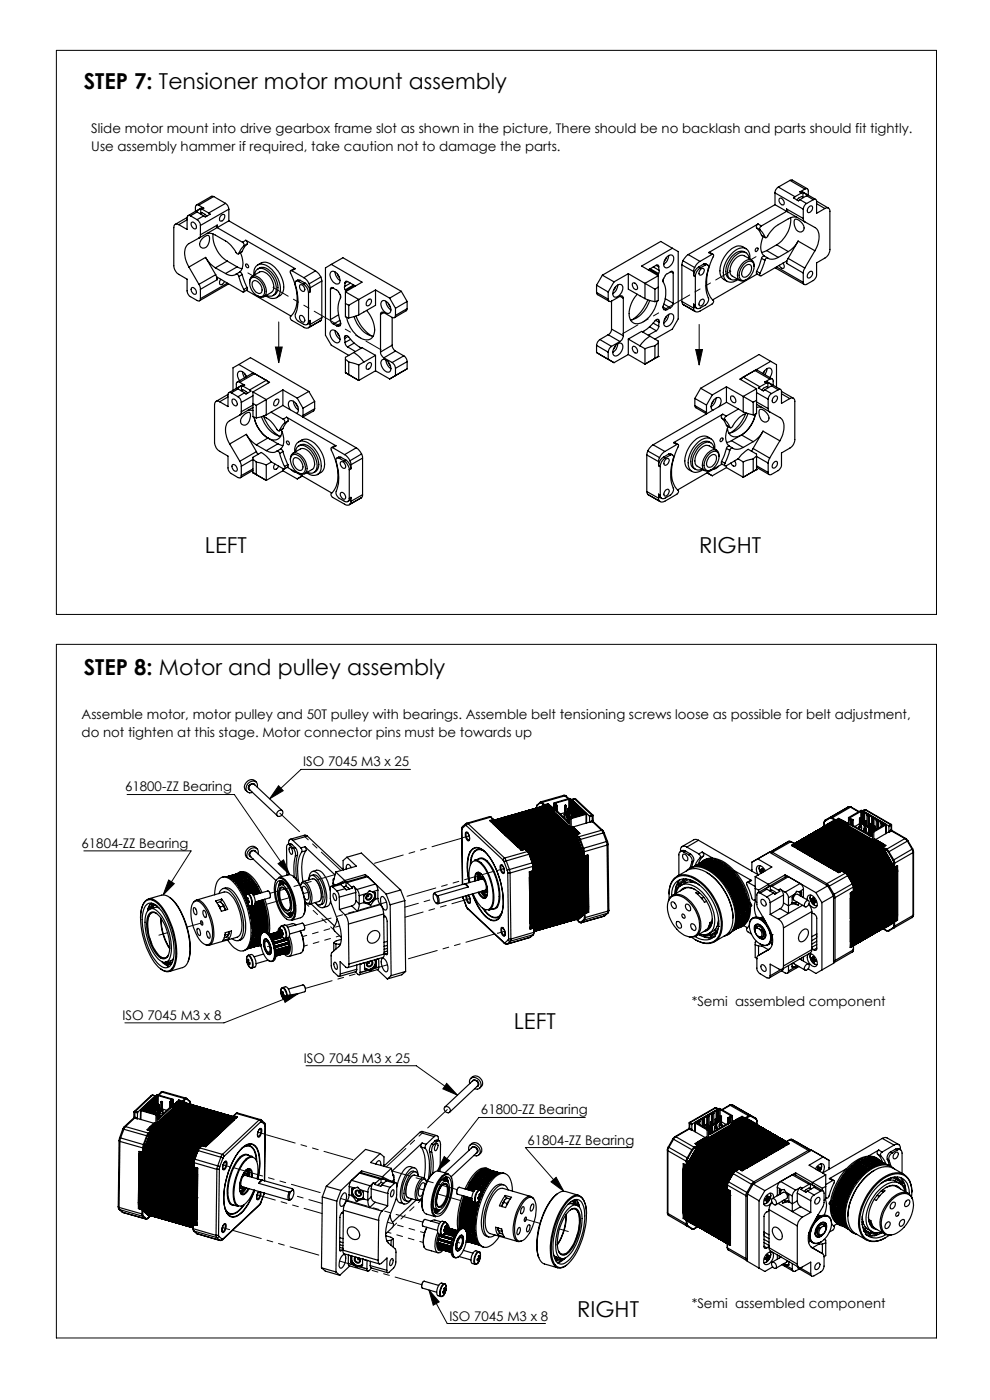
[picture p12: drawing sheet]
<svg xmlns="http://www.w3.org/2000/svg" width="210mm" height="297mm" viewBox="0 0 210 297" stroke-linecap="round" stroke-linejoin="round" font-family="sans-serif">
<defs><g id="words">
<g font-size="4.7">
<text x="17.8" y="18.9">STEP 7: Tensioner motor mount assembly</text>
<text x="43.5" y="117.3">LEFT</text>
<text x="148.3" y="117.3">RIGHT</text>
<text x="17.8" y="143.2">STEP 8: Motor and pulley assembly</text>
<text x="109" y="218.2">LEFT</text>
<text x="122.4" y="279.3">RIGHT</text>
</g>
<g font-size="2.8">
<text x="19.4" y="28.2">Slide motor mount into drive gearbox frame slot as shown in the picture, There should be no backlash and parts should fit tightly.</text>
<text x="19.4" y="32">Use assembly hammer if required, take caution not to damage the parts.</text>
<text x="17.3" y="152.5">Assemble motor, motor pulley and 50T pulley with bearings. Assemble belt tensioning screws loose as possible for belt adjustment,</text>
<text x="17.3" y="156.3">do not tighten at this stage. Motor connector pins must be towards up</text>
<text x="26.5" y="167.9">61800-ZZ Bearing</text>
<text x="64.3" y="162.6">ISO 7045 M3 x 25</text>
<text x="17.3" y="179.8">61804-ZZ Bearing</text>
<text x="146.7" y="213.4">*Semi assembled component</text>
<text x="26" y="216.3">ISO 7045 M3 x 8</text>
<text x="64.5" y="225.4">ISO 7045 M3 x 25</text>
<text x="102" y="236.3">61800-ZZ Bearing</text>
<text x="111.9" y="242.9">61804-ZZ Bearing</text>
<text x="95.3" y="280.2">ISO 7045 M3 x 8</text>
<text x="146.7" y="277.5">*Semi assembled component</text>
</g>
</g></defs>
<g fill="none" stroke="#000" stroke-width=".25">
<path d="M165.1 39.7a1.38 1.38 0 0 0-.7 1.2M165.1 39.7l3.5 2M167.6 38.3l.5-.1 3.1 1.8M167.6 38.3l3.1 1.8M167.6 38.3l-2.5 1.4M37.9 47.7a.65 .65 0 0 0-.7-.1 .65 .65 0 0 0-.3 .7v8.1a2.33 2.33 0 0 0 1 1.8l1.8 1v2.5a1.6 1.6 0 0 0 .7 1.2l1.4 .8a.42 .42 0 0 0 .5 .1 .42 .42 0 0 0 .2-.4M39.7 46.1l-2.5 1.5M39.7 46.6l-1.8 1.1M40.1 56.7l2.1 3.6M40.4 45.8a.44 .44 0 0 0-.5 0 .44 .44 0 0 0-.2 .4v2.5l-1.8-1M40.4 45.8l1.4 .8M40.7 47.2a.9 .9 0 0 1 .8 1.3 .95 .95 0 0 1-.8-1.3z"/>
<path d="M41.8 46.6a1.6 1.6 0 0 1 .7 1.2M41.8 45l1.4 .8M41.8 45l-1.4 .8M42.2 43.5a.44 .44 0 0 0-.5 0 .44 .44 0 0 0-.2 .5v.8M42.2 43.5l1 .7M42.2 50.5l-2.1 1.2a3 3 0 0 0-.7 3.5l.7 1.5M42.5 45.4l.4-.3 1 .8M42.5 49.8l-.1 .4-.2 .3M42.5 47.8v2M42.6 44.3l.3 .1M42.6 44.3l-1.1 .6 .3 .1M42.6 44.3v1"/>
<path d="M42.9 44.4l1.4 .8M43 50.5l.7-.4 .5-.2a2.03 2.03 0 0 1-.9 2.7 .94 .94 0 0 1-1-.6 .94 .94 0 0 1 .4-1.1zM43.2 44.2l-.5-.1-2.8 1.7M43.2 45.8l-1.4 .8M43.2 44.2l-.3 .2M43.6 54.6a6 6 0 0 0 2.1 2.2M43.6 54.6l-3.5 2.1M43.6 54.6l2.2 3.7M43.9 49.5l1.2 .1 2.7 1.5a8.7 8.7 0 0 1 2.5 2.7h.4M44.3 45.2l.3 .2-1.1 .6-.3-.2M45.2 49.6a6.4 6.4 0 0 0 3 5.8M45.3 41.7h-.5l-3.1 1.8"/>
<path d="M45.3 41.7l2.5 1.4M45.3 41.7l-3.1 1.8M45.7 56.8l2.1 1.2M45.8 58.3l.3 1M45.8 58.3l-3.6 2M46.1 47.8l-.3 .7-3.6 2M46.1 59.3v-.5l5.3 3.1h.4l-.1-.5M46.1 48.3l5.3 3.1M46.1 47.8v.5M46.1 47.8l-3.6 2M46.1 59.3l-3.6 2.1M46.8 59.3a.63 .63 0 0 0-.3 .6 .63 .63 0 0 0 .5 .5l.6-.7"/>
<path d="M46.9 45.7a.45 .45 0 0 1 .6-.2 .45 .45 0 0 1 .1 .7 .62 .62 0 0 1-.3 .6 .62 .62 0 0 1-.7-.1v-.4zM47.8 43.1a1.6 1.6 0 0 1 .7 1.3M47.8 58a2.03 2.03 0 0 0 2.4 .1l.5 .6M47.8 43.1l-3.5 2.1M48.2 55.4l-2.5 1.4M48.2 55.4l2.1 1.2M48.5 46.8l-2.4 1.5M48.5 46.8l18.4 10.7M48.5 44.4l-6 3.4M48.5 44.4v2.4M50.1 58.2l.7-.5a.51 .51 0 0 1 .6 .5M50.3 56.6l1 .4"/>
<path d="M50.3 56.6l-2.5 1.4M50.7 58.7l1 2.7M51 53.6a3.6 3.6 0 0 1-.2 4.2M51.4 58.2l1 2.8M51.4 53.3l-.8 .6M51.4 53.3l-.7 .5M51.4 58.2l-.7 .5M51.4 51.4a.62 .62 0 0 1 .3 .8M51.7 52.2l-.5 .5-.5 1.1M52.1 51a.64 .64 0 0 1 .3 .8M52.1 51l-.7 .4M52.1 51l10.5 6"/>
<path d="M52.2 56a.49 .49 0 0 1 .4 .3 .49 .49 0 0 1 0 .5 .53 .53 0 0 1-.4-.8zM52.4 51.8l-.5 .5-.5 1M52.4 51.8l-.7 .4M53 60a1.11 1.11 0 0 1 .4-1.3 1.11 1.11 0 0 1 1.4 .1 3.5 3.5 0 0 1 1.5 3.8 1.14 1.14 0 0 1-1.8 .1M53.3 59.1a1.38 1.38 0 0 1 1.9 .5 2.64 2.64 0 0 1 .6 3.2 1.85 1.85 0 0 1-2.4-1.2 2.45 2.45 0 0 1-.1-2.5zM53.5 58.6l1.6-.9a2.4 2.4 0 0 1 2.6 1.8 1.91 1.91 0 0 1-.1 2.6l-1.6 .9M53.7 59.7a1.32 1.32 0 0 1 1.7 1 .95 .95 0 0 1-.5 1.6 1.9 1.9 0 0 1-1.2-2.6zM53.8 58.4a1.88 1.88 0 0 1 1.6-2.4 5.2 5.2 0 0 1 4 4.5 2.15 2.15 0 0 1-1.1 2.8l-1-.1-1-.4M54 58.3a1.42 1.42 0 0 1 .9-1.3 1.42 1.42 0 0 1 1.6 .3 4.5 4.5 0 0 1 1.9 4.9 1.29 1.29 0 0 1-1.9 .4M54.6 56.2a2.4 2.4 0 0 1 3.4 .3 5.6 5.6 0 0 1 2 5.4l-.3 .6-1 .6M54.7 57.1a1.95 1.95 0 0 1 2.7 .5 4.4 4.4 0 0 1 1.4 4.3l-.3 .5-.6 .3M61.9 57.4a.28 .28 0 0 0-.4 .1 .28 .28 0 0 0 .1 .4 10 10 0 0 1 .9 8.1l-.9 1.1a.67 .67 0 0 0 .3 .9l2.6 1.4a.85 .85 0 0 0 1.1 0"/>
<path d="M61.9 57.4l2.6 1.5M62.6 57h-.2l-.7 .4M62.6 57l-.7 .4M63.3 59.7a.49 .49 0 0 0-.7 .1 .49 .49 0 0 0 .1 .6 9.7 9.7 0 0 1-.1 6.6l.5 1 1.3 .8a.65 .65 0 0 0 .7 0 .65 .65 0 0 0 .3-.6M63.3 59.7l1.1 .6M63.7 59.5l-.4-.1-.5 .2M63.7 59.5l1 .6M63.7 59.5l-.4 .2M64.5 58.9l.6 .5 .5 .8M66.9 57.5l.7 .5 .5 .8M66.9 57.5l-2.4 1.4M68.1 58.8l.2 .8"/>
<path d="M68.1 58.8l-2.5 1.4M68.3 59.6l-2.5 1.5M68.3 59.6v7.8M70.1 57.8a1.05 1.05 0 0 1 1.7 .6 1.39 1.39 0 0 1 0 1.8 1.83 1.83 0 0 1-1.7-2.2zM70.3 56.1l6.5 3.8-3.5 2M70.3 56.1l2.4-1.4 12.4 7.1M70.3 56.1l-1.3 .7v14.3l1.3 2.1 3.7 2.2M71 57.7a2.62 2.62 0 0 0 1.1 1.8M71.6 58.1l.4 .7M73.7 59.7a.35 .35 0 0 0-.4 0 .35 .35 0 0 0-.1 .3M73.7 59.7l1.7 1M73.7 59.7l-.5 .3"/>
<path d="M127.8 58.4l2.4 1.4M127.8 58.4l-1.3 2.1M130.2 59.8l-1.2 2.1M133.3 58.1l-3.1 1.7M133.3 58.1l3.5 2M133.3 58.1v3.2l3.5 2.1M137.7 57.1l1.9 1.1M137.9 57l1.8 1M138.6 56.6l1.2 .8M139.2 56.3l.5 .3M139.6 58.2l-.1 .2M139.6 58.5v5.2l-.7 .3"/>
<path d="M139.6 58.5l-2.8 1.6M139.7 58l-.1 .2M139.7 56.6a.33 .33 0 0 0-.1-.4 .33 .33 0 0 0-.4 .1l-1.7 1M139.7 56.6l.1 .8M139.8 57.4l-.1 .6M140.7 59.8a6.8 6.8 0 0 1-.1 5.4l.1 .3 .4 .3 .4-.2M140.7 59.2v.6M141.3 54.7l-.4 .7M141.5 54.5a.8 .8 0 0 1 1.1-.4 .8 .8 0 0 1 .3 1.1 1.74 1.74 0 0 1-1.8 1.6 1.6 1.6 0 0 1 .4-2.3zM141.9 54.2a2.2 2.2 0 0 1-1.1 1.9M142.3 57.6l.5 .3M142.6 52.7l-6.5 3.7 3.5 2.1"/>
<path d="M142.6 52.7l-2.4-1.5-12.4 7.2M142.6 52.7l1.3 .7v14.3l-1.3 2.1-3.7 2.1M142.8 57.9a.4 .4 0 0 0-.3-.4 .4 .4 0 0 0-.5 .3l-.8 .5-.5 .9v.6M142.8 57.9v6.4M144.6 56.2l2.5 1.4M144.6 56.2v7.8M144.9 55.3l-.3 .9M144.9 55.3l2.5 1.5M146 54l-1.1 1.3M146 54l2.5 1.5M147.1 57.6v.9M147.1 58.5l.4 .2"/>
<path d="M147.4 56.8l-.3 .8M147.5 58.7v6M148.2 56.7a2.11 2.11 0 0 0-1.1 1.8M148.2 56.7l.4 .1M148.5 55.5l-.7 .5-.4 .8M148.6 56.8a2.23 2.23 0 0 0-1.1 1.9M148.6 57.2a.48 .48 0 0 1 .7-.2 .48 .48 0 0 1 0 .8 .51 .51 0 0 1-.5 .5 .51 .51 0 0 1-.5-.3zM149.3 56l.3-.1 .5 .3M149.3 56l-1.1 .7M149.3 56l.3 .2M149.6 56.2a.49 .49 0 0 1 .6 .1 .49 .49 0 0 1 0 .7 9.3 9.3 0 0 0 .1 6.6l-.5 1-1.2 .7a.64 .64 0 0 1-.8 .1 .64 .64 0 0 1-.3-.7M149.6 56.2l-1 .6"/>
<path d="M150.3 53.6l.3-.1 .7 .5M150.3 53.6l.7 .4M151 54a.29 .29 0 0 1 .4 .1 .29 .29 0 0 1-.1 .4 10.2 10.2 0 0 0-1.1 7.6l.5 .9 .6 .7a.58 .58 0 0 1-.3 .8l-2.5 1.5a.98 .98 0 0 1-1.1 0M151 54l-2.5 1.5M157.7 56.1a1.35 1.35 0 0 1 2.1-.3 2.95 2.95 0 0 1-2.3 3.7 1.41 1.41 0 0 1-.5-2.1zM158 56.5a.78 .78 0 0 1 1.1-.3 .78 .78 0 0 1 .3 1.1 1.68 1.68 0 0 1-1.7 1.5 1.6 1.6 0 0 1 .3-2.3zM158.2 53.6a2.01 2.01 0 0 0-2.7 .6 4.1 4.1 0 0 0-1.2 4.5l.7 .6M158.3 52.8a2.32 2.32 0 0 0-3.4 .3 5.6 5.6 0 0 0-2 5.4l.6 .8 .7 .4M158.9 54.9a1.4 1.4 0 0 0-.9-1.4 1.4 1.4 0 0 0-1.5 .4 4.4 4.4 0 0 0-1.9 5l.9 .5 .9-.2M159.1 55a1.85 1.85 0 0 0-.9-2.2 1.85 1.85 0 0 0-2.3 .4 5.7 5.7 0 0 0-2.3 5.7 1.72 1.72 0 0 0 2.6 .6l.4-.2M159.5 55.2l-1.6-.9a2.18 2.18 0 0 0-2.6 1.4 2.18 2.18 0 0 0 .1 2.9l1.6 .9M159.9 56.5a1.17 1.17 0 0 0-.6-1.4 1.17 1.17 0 0 0-1.4 .4 3.2 3.2 0 0 0-1.2 3.9 1.3 1.3 0 0 0 1.7-.1"/>
<path d="M160.3 52.8l.3-.2a.43 .43 0 0 1 .1 .5 .43 .43 0 0 1-.5 .2zM160.5 57.6l-.1 .4 .8 .5M160.5 48.4l.6 .6 .4 .9M160.5 48.4l.7 .4M160.5 57.6l.7 .4M160.6 58.1l-9.4 5.5M160.8 47.5a.59 .59 0 0 0-.3 .9M160.8 47.5l.7 .4M160.8 47.5l-10.5 6.1M161.2 48.8l.6 .7 .4 .8M161.5 47.9a.64 .64 0 0 0-.3 .9M161.5 54.8l-1 2.8"/>
<path d="M161.5 49.9l.8 .5M161.5 49.9l.7 .4M161.5 54.8l.7 .4M161.9 50.2a3.6 3.6 0 0 0 .2 4.1M162.1 54.3l-.4 .2-.2 .3M162.1 54.3l.7 .4M162.2 55.2l-1 2.8M162.6 53.2l-1 .3M162.6 53.2l2.5 1.4M162.8 54.7a.49 .49 0 0 0-.6 .5M164.4 43.4l2.5 1.4M164.4 43.4l-18.4 10.6"/>
<path d="M164.4 40.9l6 3.5M164.4 40.9v2.5M164.5 56.8l6.1 3.6M164.7 56.6l5.7 3.3M164.7 51.9l2.5 1.5M164.7 51.9l-2.1 1.3M165.1 54.6a2.2 2.2 0 0 1-2.3 .1M165.3 42.1a.9 .9 0 0 1 1 1.3 .84 .84 0 0 1-.9-.3 .84 .84 0 0 1-.1-.9zM166.1 55.8a.62 .62 0 0 1 .3 .6 .62 .62 0 0 1-.5 .5l-.4-.3-.2-.3M166.9 44.3l.2 .7 3.6 2.1M166.9 55.9v-.5l-5.4 3.1a.3 .3 0 0 1-.4-.2 .3 .3 0 0 1 .1-.3M166.9 44.8l-5.4 3.1"/>
<path d="M166.9 44.3v.5M166.9 44.3l3.5 2.1M166.9 55.9l3.5 2M167.2 54.8l-.3 1.1M167.2 54.8l3.5 2.1M167.2 53.4l-2.1 1.2M167.7 46.2a6.3 6.3 0 0 1-3 5.7M168.6 41.7l-.3 .3 1.1 .6 .3-.2M168.7 46.5a2.08 2.08 0 0 1 1.8 2.3 .97 .97 0 0 1-1.1 .4 .97 .97 0 0 1-.7-.9l-.2-.5a1.38 1.38 0 0 1 .2-1.3zM169.1 46.1l-.8-.1-.8 .3-2.4 1.4a9.6 9.6 0 0 0-2.6 2.7l-.3-.1M169.3 51.1a6 6 0 0 1-2.1 2.3M169.3 51.1l3.6 2.1"/>
<path d="M169.3 51.1l-2.1 3.7M169.7 40.7h.5l2.8 1.6M169.7 42.4l1.4 .8M169.7 40.7l.3 .2M170 40.9l-1.4 .8M170.3 40.8l-.3 .1M170.3 40.8l1.1 .6-.3 .1M170.3 40.8v1M170.4 46.4v.3l.3 .4M170.4 44.4v2M170.4 57.9v2M170.4 41.9a.86 .86 0 0 0-1 .1l-.3 .4"/>
<path d="M170.7 47.1l2.2 1.2a2.96 2.96 0 0 1 .6 3.5l-.6 1.4M170.7 56.9l-.3 1M170.7 40.1a.42 .42 0 0 1 .5-.1 .42 .42 0 0 1 .2 .5v.9M170.7 40.1l-1 .6M171.1 43.2l-.6 .7-.1 .5M171.1 41.5l-1.4 .9M171.1 41.5l1.4 .9M171.6 44a.44 .44 0 0 1 .6-.3 .44 .44 0 0 1 .1 .6 .76 .76 0 0 1-1 .7v-.7zM171.6 57.8a.41 .41 0 0 1 .6-.2 .41 .41 0 0 1 .2 .5 .78 .78 0 0 1-1.1 .7v-.5zM172.5 42.4a.42 .42 0 0 1 .5-.1 .42 .42 0 0 1 .2 .5v2.5l1.8-1.1M172.5 42.4l-1.4 .8M172.9 53.2l-2.2 3.7"/>
<path d="M173.2 42.7l2.6 1.5M173.2 43.2l1.8 1M175 44.2a.64 .64 0 0 1 .7-.1 .64 .64 0 0 1 .3 .7v8.1a2.11 2.11 0 0 1-1 1.8l-1.8 1.1v2.5a1.6 1.6 0 0 1-.7 1.2l-1.4 .8a.44 .44 0 0 1-.5 .1 .44 .44 0 0 1-.2-.5M40.6 61.1a.86 .86 0 0 1 .9 .3 .86 .86 0 0 1 .1 .9 .78 .78 0 0 1-.9-.2 .78 .78 0 0 1-.1-.9zM42.2 60.3l.3 1.1M42.5 61.4v2M48.2 60.1l-5.7 3.3M48.5 60.2l-6.2 3.6M50.7 77.3l6.5 3.8-3.5 2M50.7 77.3l2.4-1.4 12.4 7.1M50.7 77.3l-1.3 .7v4.8M51.4 78.9l.5 1.2"/>
<path d="M52 79.3l.2 .6M52.3 61.6l9.4 5.5M52.3 79.9a1.43 1.43 0 0 0-1.7-1.1 1.5 1.5 0 0 0 .2 1.9M52.4 61l.1 .5-.8 .4M52.4 61l-.7 .4M54 79.3l-.5-.1-3.2 1.8M54 79.3l-3.2 1.8M54 79.3l2.5 1.4M63.6 67a.83 .83 0 0 1 .9 .4 .83 .83 0 0 1-.2 1 1.01 1.01 0 0 1-.7-1.4zM63.6 60.4a.83 .83 0 0 1 .9 .5 .83 .83 0 0 1-.2 .9 1.01 1.01 0 0 1-.7-1.4zM64.4 60.3a2.33 2.33 0 0 1 1 1.8M64.7 60.1a2.49 2.49 0 0 1 1.1 1.8"/>
<path d="M64.7 60.1l-.3 .2M65.4 62.1v6.1M65.6 60.2l.2 .9M65.8 68l-.2 .5-.5 .4M65.8 68.8l-.2 .6M65.8 61.1v.8M65.8 68v.8M65.8 61.9l-.4 .2M65.8 68l-.4 .2M68.1 68l-2.7 1.5M68.1 68l-2.5 1.4M68.3 67.4l-.2 .6"/>
<path d="M68.3 67.4l-2.5 1.4M70.1 67.8a1.07 1.07 0 0 0 .6 1M70.1 61.3a.43 .43 0 0 1 .4-.3 .43 .43 0 0 1 .4 .3l.8 .5 .5 .9v.5M70.1 61.3v6.5M70.1 70.2a1.04 1.04 0 0 1 1.7 .7 1.22 1.22 0 0 1-.2 1.8 1.96 1.96 0 0 1-1.5-2.5zM70.6 61.1l-.5 .2M70.7 68.8l.7 .3M71 70.1a2.44 2.44 0 0 0 1.1 1.9M71.6 70.6l.4 .7M71.8 66.8l-1.7 1M72.1 67.9l-1.4 .9M72.2 63.2a8 8 0 0 0 .1 5.6l-.5 .4-.4-.1"/>
<path d="M72.2 62.6v.7M72.3 68.6l-.9 .5M73.1 71.8a.47 .47 0 0 1 .3-.6 .47 .47 0 0 1 .6 .3 7.9 7.9 0 0 0 2.4 2.2l.2 .2M73.1 71.8l.1 .9M73.1 60.8l.1 .7M73.2 72.7l.1 .5 .4 .4M73.2 60l-.1 .8M73.2 61.5l.1 .1M73.3 61.9v5.3l.7 .2M73.3 76.2l.7 .6M73.3 79.1h.1M73.3 61.9l2.8 1.6"/>
<path d="M73.3 64.4l.7 .4M73.3 76.2v2.9M73.3 79.1l.7 .4M73.3 79.1l2.8 1.6M73.3 61.6l.1 .2M73.7 73.6l1.7 1M73.8 71.4l-.7 .4M74 76.8l2.1 .6M74 64.8v2.6M74 76.8v2.7M74 79.5l2.1 1.2M74.3 60.1l-1.2 .7"/>
<path d="M74.4 72l-1.2 .7M75 60.5l-1.8 1M75 74.8a6.2 6.2 0 0 1 2.2 2M75.1 67.2a5.8 5.8 0 0 0 3.9 4.1h.2M75.1 72.8l-1.4 .8M75.2 60.6l-1.9 1M75.5 67.1a8.5 8.5 0 0 0 3.3 4.2M76.1 66.8l-2.1 .6M76.1 63.5l-2.1 1.3M76.1 63.5v3.3M76.1 77.4v3.3M77.2 76.8l-1.1 .6"/>
<path d="M77.8 65.9a5.8 5.8 0 0 1 1.5 5.2 1.73 1.73 0 0 1-2.7 .7 6.8 6.8 0 0 1-3.1-4.5M78 77.1a.45 .45 0 0 1 .7-.1 .45 .45 0 0 1 0 .6 .62 .62 0 0 1-.3 .6 .62 .62 0 0 1-.7-.1v-.4zM78.1 63.6a.41 .41 0 0 1 .5-.1 .41 .41 0 0 1 .2 .6 .71 .71 0 0 1-.4 .6 .71 .71 0 0 1-.7 0v-.5zM79.7 75.4l-2.9-1.6-3.5 2v.4M79.7 61.5l3 1.7M79.7 61.5l-3.6 2M79.7 78.7l3 1.7M79.7 61.5v3.3l-3.6 2M79.7 75.4v3.3M79.7 75.4l-2.5 1.4M79.7 78.7l-3.6 2M80.7 74.7a1.6 1.6 0 0 0 .7 1.2"/>
<path d="M80.7 66.7v8M80.9 76.5a1.05 1.05 0 0 1 1.7 .6 1.39 1.39 0 0 1 0 1.8 1.83 1.83 0 0 1-1.7-2.2zM80.9 64a.93 .93 0 0 1 1.5 .4 1.29 1.29 0 0 1 0 2.1 1.96 1.96 0 0 1-1.5-2.5zM81.4 66.3a.42 .42 0 0 0-.5-.1 .42 .42 0 0 0-.2 .5M81.4 66.3l1.8 1M81.4 75.9l1.8 1M81.4 66.3l-.7 .4M81.8 63.9a2.62 2.62 0 0 0 1.1 1.9M81.8 76.4a2.62 2.62 0 0 0 1.1 1.8M82.4 64.3l.4 .8M82.4 76.8l.4 .7M82.7 63.2l1.2 2.2"/>
<path d="M83.2 76.9a1.6 1.6 0 0 1 .7 1.2M83.2 73.2a1.6 1.6 0 0 0 .7 1.3M83.2 73.2l-2.5 1.5M83.2 67.3v5.9M83.9 66.9a.44 .44 0 0 1-.2 .5 .44 .44 0 0 1-.5-.1M83.9 78.1v1.6l-1.2 .7M83.9 65.4v1.5M83.9 74.5l-2.5 1.4M83.9 74.5l1.8 1M85.1 61.8l-2.4 1.4M85.1 61.8l1.3 2.2M85.7 75.5a1.6 1.6 0 0 1 .7 1.2"/>
<path d="M85.7 75.5l-2.5 1.4M86.4 65.5l-.1 .4-2.6 1.5M86.4 64l-2.5 1.4M86.4 64v1.5M86.4 76.7v1.5M86.4 65.5l-2.5 1.4M86.4 76.7l-2.5 1.4M86.4 78.2l-3.7 2.2M86.4 78.2l-1.3 .7M126.5 62.1l.3 .4 2.4 1.4M126.5 60.5l2.5 1.4M126.5 74.8l3.7 2.1 3.1-1.7"/>
<path d="M126.5 60.5v1.6M126.5 73.3v1.5M126.5 62.1l2.5 1.4M126.5 73.3l2.5 1.4M127.2 72a1.6 1.6 0 0 0-.7 1.3M127.2 72l2.5 1.5M129 63.5a.44 .44 0 0 0 .2 .4 .44 .44 0 0 0 .5 0M129 61.9v1.6M129 74.7v1.5l-2.5-1.4M129 71l2.5 1.5M129 71l-1.8 1M129.7 73.5a1.6 1.6 0 0 0-.7 1.2"/>
<path d="M129.7 69.8a1.38 1.38 0 0 1-.7 1.2M129.7 69.8l2.5 1.4M129.7 63.9v5.9M130.5 60.9l-.4 .7M130.5 73.4l-.4 .7M130.7 73.2a.8 .8 0 0 1 1.1-.4 .8 .8 0 0 1 .3 1.1 1.74 1.74 0 0 1-1.8 1.6 1.6 1.6 0 0 1 .4-2.3zM130.7 60.7a.79 .79 0 0 1 1-.3 .79 .79 0 0 1 .4 1.1 1.73 1.73 0 0 1-1.8 1.5 1.6 1.6 0 0 1 .4-2.3zM131.1 60.5a2.33 2.33 0 0 1-1.1 1.8M131.1 72.9a2.2 2.2 0 0 1-1.1 1.9M131.5 62.9a.44 .44 0 0 1 .5-.1 .44 .44 0 0 1 .2 .5M131.5 62.9l-1.8 1M131.5 72.5l-1.8 1"/>
<path d="M131.5 62.9l.7 .4M132.2 71.2a1.6 1.6 0 0 1-.7 1.3M132.2 63.3v7.9M133.3 71.9l2.8-1.6 3.5 2.1v.4M133.3 71.9v3.3M133.3 71.9l2.4 1.5M133.3 75.2l3.5 2.1M134.2 60.1a.82 .82 0 0 1 .9 .4 .82 .82 0 0 1-.1 .9 .98 .98 0 0 1-.8-1.3zM134.2 73.6a.83 .83 0 0 1 .9 .4 .83 .83 0 0 1-.1 .9 1.01 1.01 0 0 1-.8-1.3zM135.1 62.4a5.5 5.5 0 0 0-1.3 5.5 1.93 1.93 0 0 0 2.9 .2 6.8 6.8 0 0 0 2.7-4.3M135.7 73.4l1.1 .6M136.8 63.4l2.1 .6"/>
<path d="M136.8 60.1l2.1 1.2M136.8 60.1v3.3M136.8 74v3.3M137.4 63.6a9 9 0 0 1-3.3 4.2M137.8 69.3l1.4 .9M137.8 63.7a6.2 6.2 0 0 1-3.6 4.1l-.5 .1M137.9 71.3a6.2 6.2 0 0 0-2.2 2.1M138.5 68.5l1.2 .7M138.9 73.4l-2.1 .6M138.9 61.3v2.7M138.9 73.4v2.6M138.9 76l-2.1 1.3"/>
<path d="M139.1 67.9l.7 .5M139.2 70.2l-1.7 .9M139.6 72.8l-.7 .6M139.6 75.6h.1M139.6 60.9l-.7 .4M139.6 72.8v2.8M139.6 75.6l-.7 .4M139.6 75.6l-2.8 1.7M139.7 69.2l-.1 .5-.4 .5M139.8 68.4a.45 .45 0 0 0-.2-.7 .45 .45 0 0 0-.6 .3l-1.2 1.3-1.5 1.1M139.8 68.4l-.1 .8M140.6 65.1l.9 .5"/>
<path d="M140.8 64.5l1.4 .8M141.1 63.4l1.7 .9M141.3 67.1l-.4 .8M141.5 67a.76 .76 0 0 1 .8-.4 .76 .76 0 0 1 .6 .6 1.82 1.82 0 0 1-1.8 2 1.56 1.56 0 0 1 .4-2.2zM141.9 66.7a2.33 2.33 0 0 1-1.1 1.8M142.2 65.3l-.7 .3M142.8 64.3l-.2 .6-.4 .4M144.6 64l.3 .6M144.6 64l2.5 1.4M144.9 64.6l2.6 1.5M144.9 64.6l2.5 1.4M147.1 64.5l.1 .4 .6 .5"/>
<path d="M147.1 65.4l.3 .6M147.1 64.5v.9M147.1 64.5l.4 .2M148.6 63.7a.48 .48 0 0 1 .7-.1 .48 .48 0 0 1 0 .7 .55 .55 0 0 1-.4 .6 .55 .55 0 0 1-.6-.2zM160.1 78.6l.5-.1 3.2 1.9M160.1 78.6l3.2 1.8M160.1 78.6l-2.4 1.4M161.8 79.2a1.5 1.5 0 0 1 1.7-1 1.43 1.43 0 0 1-.2 1.9M162.2 78.7l-.3 .6M162.7 78.2l-.5 1.3M163.5 76.7l-6.5 3.7 3.5 2.1M163.5 76.7l-2.5-1.5-12.4 7.2"/>
<path d="M163.5 76.7l1.2 .7v4.7M46.6 85.2a.66 .66 0 0 0-.8-.1 .66 .66 0 0 0-.3 .7v8.1a2.25 2.25 0 0 0 1.1 1.8l1.8 1.1v2.5a1.47 1.47 0 0 0 .7 1.2l1.4 .8a.44 .44 0 0 0 .5 0 .44 .44 0 0 0 .2-.4M48.4 83.7l-2.6 1.5M48.4 84.2l-1.8 1M48.7 94.2l2.2 3.7M49.1 83.3a.44 .44 0 0 0-.5 0 .44 .44 0 0 0-.2 .4v2.6l-1.8-1.1M49.1 83.3l1.4 .9M49.3 98.6a.83 .83 0 0 1 .9 .4 .83 .83 0 0 1-.1 1 1.02 1.02 0 0 1-.8-1.4zM49.3 84.7a.83 .83 0 0 1 .9 .4 .83 .83 0 0 1-.2 1 1.01 1.01 0 0 1-.7-1.4zM50.5 84.2a1.47 1.47 0 0 1 .7 1.2M50.5 82.5l1.4 .8M50.5 82.5l-1.4 .8"/>
<path d="M50.8 81.1a.42 .42 0 0 0-.5-.1 .42 .42 0 0 0-.2 .5v.9M50.8 81.1l1.1 .6M50.9 88l-2.2 1.2a2.92 2.92 0 0 0-.6 3.6l.6 1.4M50.9 97.9l.3 1M51.1 82.9a.81 .81 0 0 1 1 .1l.4 .4M51.2 87.3v.4l-.3 .3M51.2 85.4v1.9M51.2 98.9v2M51.2 81.8l.3 .1M51.2 81.8l-1 .6 .3 .1M51.2 81.8v1M51.5 81.9l1.5 .8"/>
<path d="M51.6 88.1a1.61 1.61 0 0 1 1.3-.6 2.18 2.18 0 0 1-.9 2.7 .96 .96 0 0 1-1-.6 .96 .96 0 0 1 .3-1.1zM51.9 81.7h-.5l-2.8 1.6M51.9 83.3l-1.4 .9M51.9 81.7l-.4 .2M52.2 92.1a6.4 6.4 0 0 0 2.2 2.3M52.2 92.1l-3.5 2.1M52.2 92.1l2.2 3.7M52.5 87.1h1.2M53 82.7l.2 .3-1 .6-.3-.3M53.7 83.1v5.3l.7 .2M53.7 97.4l.7 .6M53.7 97.4v-.4l1.7-1a6.2 6.2 0 0 1 2.1 2"/>
<path d="M53.7 99.8l-2.7 1.5M53.7 83.1l2.8 1.7M53.7 85.6l.7 .4M53.7 97.4v2.9M53.7 86.4l-2.8 1.6M53.7 84l-2.5 1.4M53.7 85.9l-2.5 1.4M53.7 97.5l-2.5 1.4M53.7 99.5l-2.5 1.4M54.4 98l2.1 .6M54.4 86v2.6M54.4 98v2.7"/>
<path d="M54.4 94.4l2.1 1.2M54.4 95.8l.2 .6M54.4 95.8l-3.5 2.1M54.7 96.4h.1M55.5 88.4a5.6 5.6 0 0 0 4 4.1M55.8 88.3a9.1 9.1 0 0 1 3.3 3.1l.2-.1M55.9 88.3a8.8 8.8 0 0 0 3.3 4.2M56.5 88l-2.1 .6M56.5 80.7l.5 .5M56.5 95.6a2.08 2.08 0 0 0 2.2 .1M56.5 84.8l-2.1 1.2M56.5 84.8v3.2"/>
<path d="M56.5 98.6v3.3M56.5 80.7l-3.5 2M56.8 92.9l-2.4 1.5M56.8 92.9l2.1 1.3M57.5 98l2.6 1.4a.28 .28 0 0 0 .4-.1 .28 .28 0 0 0-.1-.3M57.5 87.5l2.6 1.4M57.5 98l-1 .6M57.6 98h-.1M58.3 98.5a.6 .6 0 0 0-.3 .6 .6 .6 0 0 0 .5 .5l.3-.2 .3-.5M58.5 84.8a.41 .41 0 0 1 .5-.1 .41 .41 0 0 1 .1 .6 .69 .69 0 0 1-1 .6v-.5zM58.7 95.7l.4 .1 .2 .4M58.9 94.2l1.1 .3"/>
<path d="M58.9 94.2l-2.4 1.4M59.3 96.2l1.1 2.8M59.4 95.3h.3l.3 .5M59.4 95.3l-.7 .4M59.7 91.2a3.9 3.9 0 0 1 0 3.9l-.3 .2M59.8 91.5a1.78 1.78 0 0 1-1 1.7 1.78 1.78 0 0 1-1.9-.2 7 7 0 0 1-3-4.5 6.8 6.8 0 0 0 2.9 4.4M60 86l15.6 9M60 82.7l3 1.8M60 82.7l-3.5 2.1M60 99.9l3 1.7 1.1-.6M60 82.7v3.3l-3.5 2M60 99.4v.5"/>
<path d="M60 99.9l-3.5 2M60 95.8l1.1 2.8M60 90.9l-.8 .5M60 95.8l-.7 .4M60 90.9l-.7 .4M60.1 88.9a.64 .64 0 0 1 .3 .8M60.4 89.7l-.6 .7-.5 .9M60.8 88.5a.67 .67 0 0 1 .3 .9M60.8 88.5l-.7 .4M60.8 88.5l10.5 6.1M60.9 93.6a.45 .45 0 0 1 .4 .2 .45 .45 0 0 1-.1 .6l-.4-.5zM60.9 99.1l9.5 5.5"/>
<path d="M61.1 98.6v.4l-.8 .5M61.1 89.4l-.6 .6-.5 .9M61.1 89.4l-.7 .3M61.1 98.6l-.7 .4M61.6 86.9a1.27 1.27 0 0 1 0-1.9 1.79 1.79 0 0 1 1.7 2M61.6 97.5a1.19 1.19 0 0 1 .6-1.4 1.19 1.19 0 0 1 1.5 .4 3.4 3.4 0 0 1 1.2 3.7 1.13 1.13 0 0 1-1.7 .1M61.7 99.6l.5 .4 .6 .2M61.9 96.6a1.8 1.8 0 0 1 2.4 1.1 1.95 1.95 0 0 1 0 2.7 2.63 2.63 0 0 1-2.7-2.6v-.6zM62.1 96.2l1.6-1a2.18 2.18 0 0 1 2.6 1.5 2.18 2.18 0 0 1-.1 2.9l-1.6 .9M62.2 85.1a2.62 2.62 0 0 0 1.1 1.9M62.3 97.3a1.05 1.05 0 0 1 1.6 .7 1.15 1.15 0 0 1-.2 1.8 1.95 1.95 0 0 1-1.4-2.5zM62.5 96a1.83 1.83 0 0 1 .8-2.2 1.83 1.83 0 0 1 2.4 .4 5.4 5.4 0 0 1 2.1 6 1.89 1.89 0 0 1-2.8 .1"/>
<path d="M62.7 95.8a1.4 1.4 0 0 1 .9-1.3 1.4 1.4 0 0 1 1.5 .4 4.6 4.6 0 0 1 2 4.8 1.26 1.26 0 0 1-1.9 .5M62.8 85.6l.4 .7M63 84.5l1.3 2.1M63.3 87l-.1 .4-.3 .3M63.3 93.8a2.36 2.36 0 0 1 3.4 .2 5.6 5.6 0 0 1 2 5.5l-.3 .5-1.1 .7M63.4 94.6a1.92 1.92 0 0 1 2.7 .6 4.4 4.4 0 0 1 1.3 4.3l-.4 .5-.4 .2M64.3 86.6v1.5M65.5 83l-2.5 1.5M65.5 83l1.2 2.2M66.7 86.7l-.2 .5-2.3 1.2 .1-.3M66.7 85.2l-2.4 1.4M66.7 85.2v1.5"/>
<path d="M66.7 86.7l-2.4 1.4M70.6 95a.3 .3 0 0 0-.4 .1 .3 .3 0 0 0 .1 .4 9.5 9.5 0 0 1 .8 8.1l-.8 1.1a.64 .64 0 0 0 .3 .8l2.5 1.5a.85 .85 0 0 0 1.1 0M70.6 95l2.5 1.4M71.3 94.6l-.2-.1-.8 .5M71.3 94.6l-.7 .4M72 97.2a.49 .49 0 0 0-.7 .1 .49 .49 0 0 0 0 .7 9.9 9.9 0 0 1 0 6.6l.5 1 1.2 .7a.65 .65 0 0 0 .8 .1 .65 .65 0 0 0 .3-.7M72 97.2l1 .6M72.3 97l-.3-.1-.5 .3M72.3 98a.9 .9 0 0 1 .8 1.3 .95 .95 0 0 1-.8-1.3zM72.3 97l1.1 .6M72.3 97l-.3 .2M73 97.8a2.49 2.49 0 0 1 1.1 1.9"/>
<path d="M73.1 96.4l.6 .6 .5 .8M73.4 97.6a2.49 2.49 0 0 1 1 1.8M73.4 97.6l-.4 .2M74.1 99.7v6M74.2 97.8l.2 .8M74.4 98.6v.8M74.4 99.4l-.3 .3M75.6 95l.5 .4 .6 .9M75.6 95l-2.5 1.4M76.7 96.3l.2 .9M76.7 96.3l-2.5 1.5M76.9 97.2l-2.5 1.4"/>
<path d="M76.9 97.2v7.7M137.2 96.5l2.5 1.4M137.2 96.5v7.8M137.4 95.7l-.2 .8M137.4 95.7l2.5 1.4M138.5 94.4l-.7 .7-.4 .6M138.5 94.4l2.5 1.4M139.7 97.9v.9M139.7 98.8l.4 .2M139.9 97.1l-.2 .8M140.1 99v6.1M140.8 97a2.11 2.11 0 0 0-1.1 1.8"/>
<path d="M140.8 97l.3 .2M141 95.8l-.6 .5-.5 .8M141.1 97.2a2.23 2.23 0 0 0-1 1.8M141.3 97.4a.41 .41 0 0 1 .5-.1 .41 .41 0 0 1 .1 .6 .63 .63 0 0 1-.4 .7 .63 .63 0 0 1-.7-.1v-.4zM141.8 96.3l.3-.1 .6 .3M141.8 96.3l-1 .7M141.8 96.3l.4 .3M142.2 96.6a.51 .51 0 0 1 .6 .1 .51 .51 0 0 1 0 .6 9.2 9.2 0 0 0 .1 6.6l-.6 1-1.2 .8a.64 .64 0 0 1-.7 0 .64 .64 0 0 1-.3-.6M142.2 96.6l-1.1 .6M142.9 93.9h.2l.7 .4M142.9 93.9l.7 .4M143.6 94.3a.29 .29 0 0 1 .4 .1 .29 .29 0 0 1-.2 .4 9.8 9.8 0 0 0-.8 8.1l.8 1.1a.58 .58 0 0 1-.2 .8l-2.6 1.5a.98 .98 0 0 1-1.1 0"/>
<path d="M143.6 94.3l-2.6 1.5M147.4 86l.1 .4 2.4 1.4M147.4 84.5l2.5 1.4M147.4 84.5v1.5M147.4 86l2.5 1.5M148.6 82.4l2.5 1.4M148.6 82.4l-1.2 2.1M149.9 87.5v.3M149.9 85.9v1.6M150.5 96.2a1.12 1.12 0 0 1 1.9 .1 3 3 0 0 1-2.3 3.5 1.41 1.41 0 0 1-.6-2.1l.6-1zM150.6 96.8a.78 .78 0 0 1 1-.3 .78 .78 0 0 1 .3 1.1 1.68 1.68 0 0 1-1.7 1.5 1.6 1.6 0 0 1 .4-2.3zM150.8 93.9a2.01 2.01 0 0 0-2.8 .6 4.1 4.1 0 0 0-1.2 4.6l.7 .5"/>
<path d="M150.8 93.1a2.53 2.53 0 0 0-3.7 .6 5.5 5.5 0 0 0-1.6 5.1l.5 .8 .8 .4M150.8 86.3a1.68 1.68 0 0 1 1.9-1.9 1.42 1.42 0 0 1-.2 1.9M150.8 86.3l.1 .4 .3 .3M151.1 83.8l-1.2 2.1M151.4 84.9l-.4 .7M151.4 95.2a1.4 1.4 0 0 0-.8-1.4 1.4 1.4 0 0 0-1.6 .4 4.4 4.4 0 0 0-1.8 5.1l.9 .4 .8-.2M151.6 95.3a1.81 1.81 0 0 0-1.8-2.4 5.8 5.8 0 0 0-3.8 4.9 1.83 1.83 0 0 0 1.8 2.4l1.3-.6M151.9 84.5a2.44 2.44 0 0 1-1.1 1.8M152 95.5l-1.6-.9a2.17 2.17 0 0 0-2.5 1.5 2.14 2.14 0 0 0 0 2.8l1.6 .9M152.4 98.9l-.5 .4-.5 .2M152.5 96.9a1.16 1.16 0 0 0-.6-1.4 1.16 1.16 0 0 0-1.5 .4 3.1 3.1 0 0 0-1.1 3.8 1.3 1.3 0 0 0 1.6-.1M152.9 93.1l.3-.2a.41 .41 0 0 1 .1 .5 .41 .41 0 0 1-.6 .2z"/>
<path d="M153.1 97.9l-.1 .5 .8 .4M153.1 88.7l.6 .7 .4 .8M153.1 88.7l.7 .4M153.1 97.9l.7 .4M153.2 98.5l-9.4 5.4M153.3 87.9a.56 .56 0 0 0-.2 .8M153.3 87.9l.8 .4M153.3 87.9l-10.4 6M153.8 89.1l.6 .7 .4 .8M154.1 88.3a.56 .56 0 0 0-.3 .8M154.1 95.1l-1 2.8M154.1 90.2l.8 .5"/>
<path d="M154.1 82.1l-3 1.7M154.1 82.1l3.6 2M154.1 99.2l-3 1.7-1.1-.6M154.1 82.1v3.2M154.1 98.8v.4M154.1 85.3l3.6 2.1M154.1 99.2l3.6 2M154.1 90.2l.7 .4M154.1 95.1l.7 .4M154.1 85.3l-15.6 9.1M154.3 90.9a1.76 1.76 0 0 0 1 1.7 1.76 1.76 0 0 0 1.9-.3 6.8 6.8 0 0 0 3-4.4 7.1 7.1 0 0 1-2.9 4.4M154.4 90.5a3.6 3.6 0 0 0 .3 4.1"/>
<path d="M154.7 94.6l-.4 .2-.2 .3M154.7 94.6l.7 .4M154.8 95.5l-1 2.8M155.1 84a.92 .92 0 0 1 .8 1.4 .95 .95 0 0 1-.8-1.4zM155.2 93.5l-1.1 .4M155.2 93.5l2.5 1.4M155.8 97.8a.61 .61 0 0 1 .3 .6 .61 .61 0 0 1-.4 .5l-.3-.2-.4-.5M156.6 97.4h.1M156.6 97.4l1.1 .6M156.6 97.3l-2.5 1.5a.3 .3 0 0 1-.4-.1 .3 .3 0 0 1 .1-.4M156.6 86.8l-2.5 1.5M157.3 92.3l2.5 1.4"/>
<path d="M157.3 92.3l-2.1 1.2M157.7 87.4l2.1 .6M157.7 80l-.6 .5M157.7 94.9a2.64 2.64 0 0 1-2.5 .2l-.4 .4M157.7 84.1l2.1 1.2M157.7 84.1v3.3M157.7 98v3.2M157.7 80l3.5 2.1M158.2 87.7a8.7 8.7 0 0 1-3.3 4.1M158.3 87.6a8.3 8.3 0 0 0-3.2 3.2l-.3-.2M158.6 87.7a5.8 5.8 0 0 1-3.8 4.2h-.2M159.4 95.7h.1"/>
<path d="M159.7 95.1l-.2 .7M159.7 95.1l3.6 2.1M159.8 97.4l-2.1 .6M159.8 85.3v2.7M159.8 97.4v2.6M159.8 93.7l-2.1 1.2M160.5 82.5v5.3l-.7 .2M160.5 96.8l-.7 .6M160.5 96.8v-.5l-1.8-1-1.4 1.1-.7 1M160.5 99.6h.1M160.5 99.1l2.7 1.6M160.5 82.5l-2.8 1.6"/>
<path d="M160.5 84.9l-.7 .4M160.5 96.8v2.8M160.5 85.8l2.8 1.6M160.5 99.6l-.7 .4M160.5 99.6l-2.8 1.6M160.5 83.3l2.4 1.4M160.5 85.3l2.4 1.4M160.5 96.8l2.4 1.4M160.5 98.8l2.4 1.4M161.1 87l.1-.1a2.02 2.02 0 0 1 1.9 2.2 .97 .97 0 0 1-1.1 .4 .97 .97 0 0 1-.7-.9l-.3-.9zM161.2 82.1l-.3 .2 1 .6 .3-.2M161.6 86.4l-1.1 .1"/>
<path d="M161.9 91.5a6 6 0 0 1-2.1 2.2M161.9 91.5l3.5 2M161.9 91.5l-2.2 3.6M162.2 81h.5l2.9 1.6M162.2 82.7l1.5 .8M162.2 81l.4 .2M162.6 81.2l-1.4 .9M162.9 81.1l-.3 .1M162.9 81.1l1.1 .7h-.3M162.9 81.1v1.1M162.9 86.7l.1 .4 .3 .3M162.9 84.7v2"/>
<path d="M162.9 98.2v2M163 82.2a.86 .86 0 0 0-1 .2l-.4 .3M163.3 87.4l2.1 1.2a2.96 2.96 0 0 1 .7 3.5l-.7 1.4M163.3 97.2l-.4 1M163.3 80.4a.44 .44 0 0 1 .5 0 .44 .44 0 0 1 .2 .5v.8M163.3 80.4l-1.1 .6M163.7 83.5l-.6 .7-.2 .5M163.7 81.8l-1.5 .9M163.7 81.8l1.4 .9M164.3 84.1a.46 .46 0 0 1 .6 .1 .46 .46 0 0 1-.1 .7 .51 .51 0 0 1-.4 .5 .51 .51 0 0 1-.6-.3l.2-.6zM164.3 98l.2-.1a.52 .52 0 0 1 .5 .4 .52 .52 0 0 1-.3 .5 .48 .48 0 0 1-.4 .5 .48 .48 0 0 1-.5-.5zM165.1 82.7a.42 .42 0 0 1 .5-.1 .42 .42 0 0 1 .2 .5v2.5l1.7-1"/>
<path d="M165.1 82.7l-1.4 .8M165.4 93.5l-2.1 3.7M165.8 83l2.5 1.5M165.8 83.5l1.7 1.1M167.5 84.6a.64 .64 0 0 1 .8-.1 .64 .64 0 0 1 .3 .7v8a2.11 2.11 0 0 1-1.1 1.9l-1.7 1v2.5a1.6 1.6 0 0 1-.7 1.2l-1.4 .8a.44 .44 0 0 1-.5 .1 .44 .44 0 0 1-.3-.5M53.7 100.3h.1M53.7 100.3l.7 .4M53.7 100.3l2.8 1.6M54.4 100.7l2.1 1.2M72.2 104.6a.8 .8 0 0 1 .9 .2 .8 .8 0 0 1 .2 .9 .54 .54 0 0 1-.6 .2 .54 .54 0 0 1-.4-.6zM74.4 105.5l-.1 .6-.5 .3M74.4 106.4l-.2 .6"/>
<path d="M74.4 105.5v.9M74.4 105.5l-.3 .2M76.7 105.5l-2.6 1.6M76.7 105.5l-2.5 1.5M76.9 104.9l-.2 .6M76.9 104.9l-2.5 1.5M137.2 104.3l.2 .6M137.2 104.3l2.5 1.4M137.4 104.9l2.6 1.5M137.4 104.9l2.5 1.4M139.7 104.8l.1 .5 .5 .4M139.7 105.7l.2 .6"/>
<path d="M139.7 104.8v.9M139.7 104.8l.4 .3M141.3 103.9a.47 .47 0 0 1 .7 .1 .47 .47 0 0 1-.2 .7 .55 .55 0 0 1-.4 .5 .55 .55 0 0 1-.6-.2l.1-.5zM159.8 100l-2.1 1.2M53 166.4l-.3 .5 .1 .6M54.1 166.5a.75 .75 0 0 0-1.1 0 .75 .75 0 0 0 .1 1.1M54.4 165.9a1.43 1.43 0 0 0-2-.2 1.43 1.43 0 0 0-.3 1.9l.4 .4M54.6 167a.98 .98 0 0 0-.4-1.2 .98 .98 0 0 0-1.2 .1 1.2 1.2 0 0 0-.8 1.2 1.2 1.2 0 0 0 .8 1.1l.6-.1M58.9 172.2a.63 .63 0 0 1 1-.2 .63 .63 0 0 1-.3 1.1 .57 .57 0 0 1-.8 0 .57 .57 0 0 1 .1-.9zM59.9 172l-6-5.6a.78 .78 0 0 0-.9 .2 .78 .78 0 0 0-.1 .9l5.9 5.6M61.1 179.1l.4-.1 .4 .1M61.4 179.7a1.01 1.01 0 0 1 .4 1.6l-.4-.6z"/>
<path d="M61.5 179.3a.48 .48 0 0 0-.7 0 .48 .48 0 0 0 0 .6l.1 5.8M61.5 179.3l.7 .6M61.9 179.1l.8 .7M61.9 179.1l-.4 .2M62.1 178.3a.54 .54 0 0 0-.7-.1 .54 .54 0 0 0-.2 .7v.2M62.1 178.3l1.7 1.6M62.2 179.9a1.91 1.91 0 0 1 .5 1.7M62.7 179.8a2.12 2.12 0 0 1 .4 1.6M62.7 179.8l-.5 .1M63.8 179.9l.3 .5-.1 .3M64.7 179.6l.2 .6v.3M64.7 179.6l6.3 6"/>
<path d="M64.7 179.6l-.9 .3M65.2 177.4l-.5-.2-3.1 .8M65.2 177.4l-3.1 .9M65.2 177.4l7.6 7.1M97.9 175.9l.1 .1M97.9 175.9l.2 11.7M98 176l.1 11.6M98.1 175.7l-.1 .3M98.1 175.3l-.2 .6M98.1 175.3v.4M98.7 175.1l.2 .1M98.7 175.1l-.6 .6"/>
<path d="M98.7 176.6l.1-.1a1.33 1.33 0 0 1 .6 1.9 1.41 1.41 0 0 1-.7-1.8zM98.8 174.7l-.1 .4M98.8 174.7l-.7 .6M98.9 175.2l7.8 7.3M99 176.6a1.22 1.22 0 0 1 .5 1.6 1.32 1.32 0 0 1-.5-1.6zM99 174.7h-.2M99 174.7h.3M99 176.6h.1M99.3 174.7l-.4 .5M99.3 174.7l7.7 7.3M103.8 173.2l.4 .2M103.8 173.2l.3 .2"/>
<path d="M103.8 173.2l-4.8 1.5M104 174.2l.5 .1 .4 .3M104.1 173.4h.1M104.1 173.4l.5 .4M104.1 173.4l-4.8 1.3M104.1 174.3l.6 .4M104.2 173.4l.4 .4M104.2 174.2h.5l.5 .3M104.2 174.2h-.1M104.3 174.1l.5 .1 .5 .3M104.4 174.1h.4l.6 .3M104.5 174.6l.3 .2"/>
<path d="M104.6 174.1l.4-.1 .6 .4M104.6 173.8l-.7 .3 6.7 6.3 .7-.2M104.6 173.8l-.4 .4M104.6 173.8h.1M104.6 173.8l-.3 .4M104.7 174.1a.84 .84 0 0 1 1 .3M104.7 174.7h-.2M104.7 174.7l2.5 2.3M104.8 174.4l.3 .3M104.8 174.8h.1M104.8 174.6l5.3 5.1M104.8 174.8l5.3 5"/>
<path d="M104.8 174h.4l.6 .3M104.9 174h.6l.5 .3M104.9 174.6l5.5 5.1M104.9 174.6h-.1M105 174.4l.3 .2M105 174.7h.1M105.1 174.6l-.5-.4h-.6l.8 .4M105.1 174.6l2.5 2.3M105.1 174.7l2.5 2.3M105.1 173.9h.5l.5 .4M105.2 173.9a.94 .94 0 0 1 1.1 .3M105.2 174.5l-.1 .1"/>
<path d="M105.2 174.5l2.5 2.4M105.3 174.3l.3 .3M105.3 174.6h.1M105.3 174.5l5.4 5M105.3 174.6l5.4 5M105.4 173.8h.5l.5 .4M105.4 173.8h.6l.5 .3M105.4 174.4l-.1 .1M105.4 174.4l5.4 5.1M105.6 174.2l.3 .2M105.6 174.6h.1M105.6 174.6l2.5 2.3"/>
<path d="M105.6 174.4l2.5 2.3M105.7 173.8h.5l.4 .3M105.7 173.7a.99 .99 0 0 1 1.1 .4M105.7 174.4h-.1M105.7 174.4l2.5 2.3M105.8 174.2l.3 .2M105.8 174.3l5.4 5M105.9 174.4l5.3 5.1M105.9 174.4l-.1 .1M105.9 173.7h.5l.5 .3M106 173.7h.5l.5 .3M106 174.3h-.2"/>
<path d="M106 174.3l5.3 5M106.1 174.1l.3 .2M106.1 174.4h.1M106.1 174.3l2.5 2.3M106.1 174.4l2.5 2.3M106.2 173.6h.3l.7 .4M106.3 173.6a.84 .84 0 0 1 1 .3M106.3 174.2l-.2 .1M106.3 174.2l2.5 2.4M106.4 174l.2 .2M106.4 174.3h.1M106.4 174.2l5.3 5"/>
<path d="M106.4 174.3l5.3 5M106.4 173.5h.4l.6 .4M106.5 173.5a.84 .84 0 0 1 1.1 .3M106.5 174.1l5.5 5.2M106.5 174.1l-.1 .1M106.6 173.9l.3 .3M106.6 174.1l2.5 2.4M106.7 173.5h.5l.5 .3M106.8 173.4a.98 .98 0 0 1 1 .4M106.8 174.1h-.2M106.8 174.1l2.5 2.3M106.9 173.8l.3 .3"/>
<path d="M106.9 174.2h.1M106.9 174l5.4 5.1M106.9 174.2l5.4 5M107 173.4h.5l.4 .3M107 173.4h.6l.5 .3M107 174h-.1M107 174l5.4 5M107.1 173.8l.3 .2M107.1 174.1h.1M107.2 174l2.5 2.3M107.2 174.1l2.5 2.3M107.2 177l.2 .4"/>
<path d="M107.2 177l-.2 .1M107.2 173.3h.5l.5 .3M107.3 173.3h.6l.5 .3M107.3 173.9l-.1 .1M107.3 173.9l2.5 2.3M107.4 177.4h.1l2.5 2.3h-.1zM107.4 173.7l.3 .2M107.4 173.9l5.4 5M107.4 174l5.4 5M107.4 174h.1M107.5 173.2h.5l.5 .4M107.6 173.2h.5l.5 .3"/>
<path d="M107.6 177l.3 .4v-.2M107.6 173.8l-.2 .1M107.6 173.8l5.3 5.1M107.6 176.9v.1M107.7 173.6l.2 .2M107.7 173.9l2.5 2.4M107.7 177l.2 .2M107.7 177l-.1 .1M107.7 176.9v.1M107.7 176.9h-.1M107.7 173.8l2.5 2.3M107.7 173.9v.1"/>
<path d="M107.8 173.1l.5 .1 .5 .3M107.8 173.1h.4l.7 .4M107.8 173.8l5.5 5.1M107.8 173.8h-.1M107.9 177.2l2.5 2.4M107.9 173.6l.3 .2M107.9 173.8h.1M107.9 173.7l5.4 5M108 173.1l.4-.1 .6 .4M108.1 177.2h-.2M108.1 173.1l.4-.1 .6 .4M108.1 173.7l5.5 5.1"/>
<path d="M108.1 176.9l.3 .3M108.1 173.7h-.2M108.1 176.7v.2M108.2 173.5l.3 .2M108.2 173.6l2.5 2.4M108.2 176.8l.3 .3M108.2 176.9h-.1M108.2 176.9l.2 .2M108.2 176.7v.2M108.2 176.7h-.1M108.3 173h.4l.6 .4M108.3 173h.6l.5 .3"/>
<path d="M108.4 173.6h-.2M108.4 173.6l2.4 2.4M108.4 177.1l2.5 2.4M108.4 177.2l2.5 2.4M108.4 177.1v.1M108.4 177.1h.2l2.5 2.3M108.5 173.4l.3 .2M108.5 173.7h.1M108.5 173.6l5.3 5M108.5 173.7l5.3 5M108.5 172.9h.6l.4 .4M108.6 172.9h.6l.5 .3"/>
<path d="M108.6 176.7l.4 .4M108.6 173.5l-.1 .1M108.6 173.5l5.4 5.1M108.6 176.6v.1M108.7 173.3l.3 .3M108.7 173.6h.1M108.8 173.5l2.5 2.4M108.8 176.7l.2 .2M108.8 173.6l2.5 2.4M108.8 176.7l-.1 .1M108.8 176.6v.1M108.8 176.6h-.2"/>
<path d="M108.8 172.9h.5l.5 .3M108.9 172.8h.6l.4 .3M108.9 173.5h-.1M108.9 173.5l2.5 2.3M109 173.2l.3 .3M109 176.9l2.5 2.4M109 177.1l2.5 2.3M109 176.9v.2M109 176.9h.1l2.5 2.3M109 173.6h.1M109 173.4l5.4 5.1M109 173.6l5.4 5"/>
<path d="M109.1 172.8h.5l.5 .3M109.1 172.8h.6l.5 .3M109.1 176.5l.4 .4v-.1M109.1 173.4h-.1M109.1 173.4l5.4 5M109.3 173.2l.2 .2M109.3 173.4l2.5 2.3M109.3 176.5l.2 .3M109.3 173.5l2.5 2.3M109.3 176.6h-.1M109.3 176.4l-.2 .1M109.3 176.4v.2"/>
<path d="M109.3 173.5h.1M109.3 172.7h.6l.4 .3M109.4 172.7h.6l.5 .3M109.4 173.3l2.5 2.3M109.4 173.3l-.1 .1M109.5 173.1l.3 .2M109.5 176.8l.1-.1 2.5 2.4M109.5 176.8l2.5 2.3M109.5 173.3l5.4 5M109.5 173.4l5.4 5M109.5 173.4h.1M109.6 172.6h.5l.5 .4"/>
<path d="M109.7 172.6a.84 .84 0 0 1 1 .3M109.7 176.4l.3 .4M109.7 173.2l-.2 .1M109.7 173.2l5.3 5.1M109.7 176.3v.1M109.8 173l.2 .2M109.8 176.2l-.1 .1M109.8 176.2v.2M109.8 173.3h.1M109.8 173.3l2.5 2.4M109.8 176.4l.3 .2M109.8 176.4l-.1 .1"/>
<path d="M109.8 173.2l2.5 2.3M109.9 172.5h.3l.7 .4M109.9 172.5a.84 .84 0 0 1 1.1 .4M109.9 173.1l5.5 5.2M109.9 173.1l-.1 .1M110 179.7l.6 .7M110 172.9l.3 .3M110 176.6h.2l2.4 2.4M110 176.6l2.5 2.4M110 176.8l2.5 2.3M110 176.6v.2M110.1 173.1l5.3 5"/>
<path d="M110.1 179.7l.6 .7M110.1 179.8l.5 .6M110.1 179.7l.2-.1 .5 .7M110.1 172.5l.4-.1 .6 .4M110.1 179.8h.1M110.2 172.4a.94 .94 0 0 1 1.1 .4M110.2 176.3l.4 .3M110.2 173.1h-.1M110.2 173.1l5.4 5M110.2 176.1l.1 .2M110.2 176.1v.2M110.3 172.9l.3 .2"/>
<path d="M110.3 173.2h.1M110.3 176.2l.3 .3M110.3 176.3h-.1M110.3 176.3l.3 .2M110.3 173l2.5 2.4M110.3 173.2l2.6 2.3M110.4 172.4h.5l.5 .4M110.4 179.7h.1M110.4 179.6l.6 .7M110.4 179.7l.5 .6M110.4 179.6h.2l.5 .6M110.5 172.4h.6l.4 .3"/>
<path d="M110.5 173l2.5 2.4M110.5 173h-.2M110.6 172.8l.2 .2M110.6 176.5l2.5 2.3M110.6 176.6l2.5 2.4M110.6 176.5v.1M110.6 173.1h.1M110.6 173l5.4 5M110.6 173.1l5.4 5M110.7 179.5l.5 .7M110.7 179.6l.5 .6M110.7 172.3h.5l.5 .3"/>
<path d="M110.7 179.6l-.1 .1M110.7 176.5h-.1M110.7 172.3a.99 .99 0 0 1 1.1 .3M110.7 176l.4 .5v-.2M110.7 172.9l5.5 5.1M110.7 172.9l-.1 .1M110.8 176.1h.1M110.8 179.5l.6 .7M110.8 179.5h-.1M110.8 172.7l.3 .2M110.8 176.1l.3 .2M110.8 176h-.1"/>
<path d="M110.8 176v.1M110.9 172.9l2.4 2.3M110.9 172.3h.5l.5 .3M110.9 179.6h.1M110.9 179.5l.8 .9M110.9 179.6l.6 .6M111 172.2h.6l.4 .3M111 172.9h-.1M111 172.9l2.5 2.3M111.1 179.4l1.1 1.7M111.1 172.6l.3 .3M111.1 176.3l2.5 2.4"/>
<path d="M111.1 179.4l-.2 .1M111.1 176.3h.1l2.5 2.3M111.1 172.8l5.4 5M111.1 172.9l5.4 5.1M111.1 172.9v.1M111.2 179.5h.1M111.2 179.3l.8 1.1 .4 1M111.2 179.5l.5 .6 .6 1.1M111.2 172.2h.5l.5 .3M111.3 172.2a.99 .99 0 0 1 1 .3M111.3 176l.3 .3M111.3 172.8h-.2"/>
<path d="M111.3 172.8l5.3 5M111.3 175.9v.1M111.3 179.3l.5 .6 .7 1.4M111.3 179.3h-.1M111.4 172.6l.3 .2M111.4 175.9l.3 .3M111.4 175.8l-.1 .1M111.4 176h-.1M111.4 176l.2 .2M111.4 175.8v.2M111.4 172.9h.1M111.4 172.8l2.5 2.3"/>
<path d="M111.4 172.9l2.5 2.3M111.4 172.1l.4-.1 .6 .4M111.4 179.4h.1M111.5 179.3l.5 .6 .7 1.4M111.5 179.4l.6 .8 .5 1.1M111.5 172.1l.4-.1 .7 .4M111.5 172.7l-.1 .1M111.5 172.7l2.5 2.3M111.6 179.2l.7 .9 .5 1.2M111.6 172.5l.3 .2M111.6 176.2l2.5 2.3M111.6 176.3l2.5 2.3"/>
<path d="M111.6 176.2v.1M111.6 179.2l-.1 .1M111.6 176.2l2.6 2.3M111.6 172.8h.1M111.7 172.6l5.3 5.1M111.7 172.8l5.3 5M111.7 179.3h.1M111.7 179.2l.8 1.1 .4 .9M111.7 179.3l.7 .8 .5 1.2M111.7 179.2h.2l.5 .6 .7 1.3M111.7 172h.4l.6 .4M111.8 172a.84 .84 0 0 1 1.1 .3"/>
<path d="M111.8 175.8l.3 .4M111.8 172.6h-.1M111.8 172.6l5.4 5.1M111.8 175.7v.1M111.9 172.4l.3 .2M111.9 172.6l2.5 2.3M111.9 175.8l.2 .2M111.9 175.6l-.1 .1M111.9 175.8l-.1 .1M111.9 175.6v.2M111.9 172.7h.1M111.9 172.7l2.5 2.4"/>
<path d="M112 171.9h.5l.5 .4M112 179.3h.1M112 179.1l.6 .8 .6 1.2M112 179.3l.5 .5 .6 1.4M112 171.9h.6l.5 .4M112 172.5l-.1 .1M112 172.5l2.5 2.4M112.1 179.1l.7 .8 .5 1.2M112.1 172.3l.3 .3M112.1 176l2.6 2.4M112.1 176.2l2.6 2.3M112.1 176v.2"/>
<path d="M112.1 179.1h-.1M112.1 176l2.7 2.3M112.1 172.6h.1M112.2 172.5l5.3 5M112.2 172.6l5.3 5.1M112.3 179.1l.4 .5 .8 1.4M112.3 179.2l.6 .8 .5 1.1M112.3 171.9h.4l.5 .3M112.3 179.2h-.1M112.3 171.8a.99 .99 0 0 1 1.1 .4M112.3 175.5l.1 .2M112.3 175.7l.4 .3"/>
<path d="M112.3 172.5h-.1M112.3 172.5l5.4 5M112.3 175.5v.2M112.4 179l.5 .6 .7 1.4M112.4 179l-.1 .1M112.4 172.3l.3 .2M112.4 172.6h.1M112.4 172.4l2.5 2.4M112.4 172.6l2.5 2.3M112.4 175.6l.3 .3M112.4 175.7h-.1M112.4 175.7l.3 .2"/>
<path d="M112.5 171.8h.5l.5 .3M112.5 179l.7 .8 .5 1.2M112.5 179.1l.5 .6 .7 1.3M112.5 179.1h.1M112.6 171.8h.5l.5 .3M112.6 172.4h-.2M112.6 172.4l2.5 2.4M112.6 179l.7 .8 .5 1.1M112.6 179h-.1M112.7 172.2l.3 .2M112.7 175.9l2.4 2.3M112.7 176l2.5 2.4"/>
<path d="M112.7 175.9v.1M112.7 175.9l2.6 2.3M112.7 172.4l5.4 5M112.7 172.5l5.4 5M112.7 172.5h.1M112.7 179h.1M112.8 178.9l.8 1.1 .4 .9M112.8 179l.6 .8 .5 1.1M112.8 175.4l.1 .1M112.9 172.3l5.4 5.1M112.9 175.5l.3 .4M112.9 172.3l-.2 .1"/>
<path d="M112.9 178.9l.5 .6 .7 1.4M112.9 178.9h-.1M113 172.1l.2 .2M113 175.4v.1M113 172.3l2.5 2.3M113 175.5l.2 .2M113 175.5h-.1M113 175.4h-.2M113 171.6l.6 .1 .4 .3M113 179h.1M113.1 178.8l.6 .9 .5 1.1M113.1 179l.6 .7 .5 1.2"/>
<path d="M113.1 178.8a3.4 3.4 0 0 1 1.3 2M113.1 171.6h.6l.5 .3M113.1 172.3l2.5 2.3M113.1 172.3h-.1M113.2 172l.3 .3M113.2 175.7l2.5 2.4M113.2 175.9l2.5 2.3M113.2 175.7v.2M113.2 175.7l2.6 2.3M113.2 172.3h.1M113.2 172.2l5.4 5M113.2 172.3l5.4 5.1"/>
<path d="M113.3 178.9h.1M113.3 178.7l.8 1.1 .4 1M113.3 178.9l.6 .8 .5 1.1M113.3 178.7h.2l.4 .6 .8 1.4M113.3 175.2l.4 .5v-.1M113.4 172.2h-.2M113.4 172.2l5.3 5M113.5 171.9l.3 .3M113.5 172.3h.1M113.5 175.2v.2M113.5 172.1l2.5 2.4M113.5 172.3l2.5 2.3"/>
<path d="M113.5 175.3l.2 .3M113.5 175.4h-.1M113.5 175.4l.2 .2M113.5 175.2h-.2M113.6 171.5l.3-.1 .6 .4M113.6 178.8h.1M113.6 178.7l.6 .8 .6 1.2M113.6 178.8l.6 .8 .5 1.1M113.6 171.5l.6-.1 .5 .4M113.6 172.1l5.5 5.1M113.6 172.1h-.1M113.7 178.6l.7 .9 .5 1.1"/>
<path d="M113.7 178.6l-.1 .1M113.7 171.9l.3 .2M113.7 175.6l2.5 2.3M113.7 175.6l2.6 2.3M113.7 172.2h.1M113.8 172l5.3 5.1M113.8 171.3v.1M113.8 178.7h.1M113.8 178.6l.5 .6 .7 1.4M113.8 178.7l.7 .8 .5 1.1M113.8 171.4h.5l.5 .4M113.9 171.4h.6l.4 .3"/>
<path d="M113.9 175.1v.1M113.9 175.2l.4 .3M113.9 172l-.6-.3h-.5h.5l.5 .3M113.9 172h-.1M113.9 172l5.3 5.1M113.9 170.9l-.1 .4M114 170.7l-.2 .6M114 178.6l.5 .5 .7 1.4M114 170.7l-.1 .2M114 178.6h-.2M114 171.8l.3 .2M114 172.1h.1"/>
<path d="M114 172.1l2.5 2.3M114 175.2l.3 .2M114 175.2l-.1 .1M114 175l-.1 .1M114 175v.2M114 172l2.5 2.3M114.1 171.3h.5l.5 .4M114.1 178.5l.7 .8 .5 1.2M114.1 178.6l.5 .6 .7 1.3M114.1 178.6v.1M114.2 171.3h.5l.5 .3M114.2 171.9l2.5 2.4"/>
<path d="M114.2 171.9l-.2 .1M114.2 178.5l.5 .6 .7 1.4M114.2 178.5h-.1M114.3 171.7l.2 .2M114.3 175.4l2.4 2.4M114.3 175.5l2.4 2.4M114.3 175.4v.1M114.3 175.4l2.6 2.3M114.3 172h.1M114.3 171.9l5.4 5M114.3 172l5.4 5.1M114.4 178.5l.5 .5 .7 1.4"/>
<path d="M114.4 178.6l.7 1 .4 .9M114.4 171.3h.5l.5 .3M114.4 178.6h-.1M114.4 171.2h.6l.5 .4M114.4 174.9v.2M114.4 175.1l.4 .3M114.4 171.9l-.6-.4-.5 .1 .4-.1 .6 .4M114.4 171.9h-.1M114.4 171.9l5.4 5M114.5 178.4l.5 .6 .7 1.4M114.5 171.7l.3 .2M114.5 178.4l-.1 .1"/>
<path d="M114.5 175l.3 .3M114.5 171.9l2.6 2.4M114.5 174.9l-.1 .2M114.5 174.9h-.1M114.5 171.8l2.6 2.4M114.5 171.9v.1M114.6 170.3l.3 .1M114.6 170.3l-.7 .6M114.6 171.2h.5l.5 .3M114.6 170.2v.1M114.6 170.2l-.6 .5M114.6 178.5h.1"/>
<path d="M114.7 178.4l.6 .8 .5 1.2M114.7 178.5l.4 .6 .7 1.3M114.7 171.8h-.2M114.7 171.8l2.5 2.3M114.7 170.1l-.1 .1M114.7 170.1l.3 .1M114.8 178.3l.8 1.1 .4 .9M114.8 175.3l2.5 2.3M114.8 175.3v.1M114.8 178.3l-.1 .1M114.8 175.3l.1-.1 2.5 2.4M114.8 171.6l.3 .2"/>
<path d="M114.8 175.4l2.5 2.4M114.8 171.1l.5 .1 .4 .3M114.8 171.1l-.1 .1M114.8 171.8l5.4 5M114.8 171.9l5.4 5M114.8 171.9h.1M114.9 171.1h.5l.5 .3M114.9 178.4h.1M114.9 178.3l.5 .6 .7 1.4M114.9 178.4l.8 1.1 .3 .8M114.9 170.4l.4 .3M114.9 171.1l.5-.1 .6 .4"/>
<path d="M114.9 171.7l-.1 .1M114.9 174.8v.1M114.9 174.9l.4 .4M114.9 171.7l5.4 5M115 170.2l-.1 .2M115 170.2l.5 .5M115 178.3l.5 .6 .7 1.4M115 171.5l.4 .2M115 178.3h-.1M115 171.8h.1M115.1 171.8l2.5 2.4M115.1 174.9l.2 .2"/>
<path d="M115.1 174.9h-.1M115.1 174.8v.1M115.1 174.8h-.2M115.1 171.7l2.5 2.3M115.1 178.2l.7 .9 .5 1.1M115.1 178.4h.1M115.2 178.4l.6 .7 .5 1.2M115.2 171a.84 .84 0 0 1 1.1 .3M115.2 171.6l5.5 5.2M115.2 171.6l-.1 .1M115.3 170.7h.2M115.3 170.7l-.5 .4"/>
<path d="M115.3 178.2l.8 1.1 .4 .9M115.3 175.1l2.5 2.4M115.3 175.3l2.5 2.3M115.3 175.1v.2M115.3 178.2h-.2M115.3 175.1h.1l2.5 2.3M115.3 171.4l.3 .3M115.3 171.7h.1M115.4 171.6l5.3 5M115.4 171l.4-.1 .6 .4M115.4 178.3h.1M115.4 178.1l.7 .9 .5 1.1"/>
<path d="M115.4 178.3l.6 .8 .6 1.1M115.5 171l.6-.1 .4 .4M115.5 171.6h-.1M115.5 174.6l.3 .4M115.5 171.6l5.5 5.1M115.5 170.7l-.4 .3h.4l.6 .4M115.6 178.1l.6 .8 .5 1.2M115.6 171.3l.3 .3M115.6 178.1h-.2M115.6 171.7h.1M115.6 171.5l2.5 2.4M115.6 174.7l.3 .3"/>
<path d="M115.6 171.7l2.5 2.3M115.6 174.6l-.1 .2M115.6 174.6h-.1M115.7 178.1l.6 .8 .6 1.2M115.7 178.2l.5 .5 .6 1.4M115.7 170.9h.5l.5 .3M115.7 178.2h.1M115.7 170.8a.94 .94 0 0 1 1.1 .4M115.7 171.5l2.6 2.3M115.7 171.5h-.1M115.8 178l.5 .6 .7 1.4M115.8 175l2.5 2.3"/>
<path d="M115.8 178l-.1 .1M115.8 175l.2-.1 2.5 2.4M115.9 171.3l.2 .2M115.9 171.6h.1M115.9 171.4l5.3 5.1M115.9 171.6l5.3 5M116 178l.5 .6 .7 1.4M116 178.1l.4 .6 .7 1.3M116 178h.1l.6 .8 .6 1.1M116 178.1h-.1M116 170.8h.5l.5 .3M116 174.5v.1"/>
<path d="M116 174.6l.3 .3M116 171.4h-.1M116 171.4l5.4 5.1M116 174.5l.1-.1v.2M116 174.6h.1M116.1 171.2l.3 .2M116.1 171.5h.1M116.1 174.6l.3 .2M116.1 171.5l2.5 2.3M116.1 174.6l.2 .2M116.1 171.4l2.5 2.3M116.2 177.9l.7 .8 .5 1.2"/>
<path d="M116.2 178l.8 1.1 .3 .9M116.2 178h.1M116.3 170.5l-.4 .3h.6l.4 .3M116.3 170.5l1.2 1.1-.5-.5M116.3 170.5l-.8 .2M116.3 171.3l-.2 .1M116.3 171.3l2.5 2.4M116.3 177.9l.9 1.1 .3 .9M116.3 174.8l2.6 2.4M116.3 174.9l2.6 2.4M116.3 174.8v.1M116.3 177.9h-.1"/>
<path d="M116.4 171.1l.3 .2M116.4 171.3l5.3 5M116.4 171.4l5.3 5.1M116.4 171.4h.1M116.5 178h.1M116.5 177.8l.5 .6 .7 1.4M116.5 178l.4 .5 .7 1.4M116.5 174.8h-.2M116.5 174.4l.4 .4M116.5 171.3h-.1M116.5 171.3l5.4 5M116.5 174.3v.1"/>
<path d="M116.6 177.8l.7 .8 .5 1.2M116.6 171.1l.3 .2M116.6 177.8h-.1M116.6 171.3h.1M116.7 174.4l.2 .3M116.7 174.4l-.1 .1M116.7 174.3h-.2M116.7 174.3v.1M116.7 171.2l.8 .8M116.7 177.9h.1M116.7 177.8l.7 .8 .5 1.2M116.7 177.9l.7 .8 .5 1.1"/>
<path d="M116.8 171.2l.7 .6-.6-.5M116.8 171.2h-.1M116.9 177.7l.5 .6 .7 1.4M116.9 174.7l2.5 2.3M116.9 174.8l2.5 2.3M116.9 174.7v.1M116.9 177.7l-.2 .1M116.9 174.7l.1-.1 2.5 2.4M116.9 171.3h.1M116.9 171.1l.6 .6M116.9 171.1h.1M117 177.8h.1"/>
<path d="M117 177.7l.5 .6 .7 1.4M117 177.8l.6 .8 .5 1.1M117.1 174.3l.3 .4M117.1 174.2v.1M117.2 177.7l.6 .8 .5 1.1M117.2 180l.7 1.9M117.2 177.7h-.2M117.2 174.3h-.1M117.2 174.3l.2 .2M117.2 174.1v.2M117.2 174.1l-.1 .1M117.2 177.8h.1"/>
<path d="M117.3 177.6l.8 1.1 .4 .9M117.3 177.8l.5 .5 .6 1.4M117.3 179.9l-.1 .1M117.3 179.9l.7 2M117.4 177.6l.5 .5 .7 1.5M117.4 179.9l.7 2M117.4 174.5l2.5 2.3M117.4 174.7l2.5 2.3M117.4 174.5v.2M117.4 177.6h-.1M117.4 174.5h.1l2.6 2.3M117.5 170.5v-.2l3.4-.9 3.5 3.2-.1 .2"/>
<path d="M117.5 170.4v1.8l-.8-.9M117.5 170.5l.5 .5M117.5 170.5v1.7M117.5 177.5l.5 .6 .7 1.4M117.5 177.7l.5 .5 .7 1.4M117.5 179.9h-.1M117.5 179.9l.8 1.8M117.5 177.7h.1M117.6 174.2l.3 .3M117.6 174h.1v.2M117.6 174v.2M117.6 179.9l.7 1.9"/>
<path d="M117.6 179.9h-.1M117.7 177.5l.6 .8 .6 1.2M117.7 170.9l.1 .1 .1 1-.2-.1zM117.7 179.8l.7 1.9M117.7 177.5h-.2M117.7 174.2h-.1M117.7 174.1l.3 .2M117.7 174.2l.2 .2M117.8 177.5l.5 .5 .7 1.5M117.8 177.6l.8 1 .3 .9M117.8 179.8h-.1M117.8 179.8l.7 1.9"/>
<path d="M117.8 177.6h.1M117.8 179.8h.1M117.9 171.8l-.2 .1M117.9 170.4l-.1 .1 .4 .4M117.9 179.8l.7 1.9M117.9 170.4v.2M117.9 177.4l.5 .6 .7 1.4M117.9 179.8l.7 1.8M117.9 174.4l2.5 2.3M117.9 174.5l2.5 2.3M117.9 174.4v.1M117.9 177.4l-.1 .1"/>
<path d="M117.9 174.4l.2-.1 2.5 2.4M118 171v1.2M118 172.2l2.4 2.2-.1-1.3M118 177.5h.1M118.1 177.4l.5 .6 .6 1.4M118.1 177.5l.4 .6 .7 1.3M118.1 177.4l.3 .1 .5 .7 .5 1.1M118.1 179.7l-.2 .1M118.1 179.7l.7 1.9M118.1 179.7h.1M118.1 174l.4 .3v-.1M118.1 173.9v.1"/>
<path d="M118.1 179.7l.8 1.9M118.2 170.9l-.2 .1M118.2 170.9l.1 1.2M118.2 179.7l.7 1.9M118.3 172.1l-.3 .1M118.3 172.1l2.1 2M118.3 174h-.2M118.3 174l.2 .2M118.3 173.8l-.2 .1M118.3 173.8v.2M118.3 177.4h.1M118.3 177.3l.8 1.1 .4 .9"/>
<path d="M118.3 177.4l.7 .8 .5 1.1M118.3 179.6l-.1 .1M118.3 179.6l.7 1.9M118.4 179.7h.1M118.4 179.7l.7 1.8M118.5 177.3l.5 .6 .7 1.4M118.5 179.6l.7 1.9M118.5 174.2l2.5 2.4M118.5 177.3h-.2M118.5 174.2h.1l2.5 2.3M118.6 177.4h.1M118.6 177.2l.6 .9 .6 1.1"/>
<path d="M118.6 177.4l.6 .7 .5 1.2M118.6 179.6h-.1M118.6 179.6l.7 1.9M118.6 173.8l.4 .4M118.6 173.7v.1M118.7 179.6l.7 1.9M118.7 179.6h-.1M118.7 177.2l.7 .8 .5 1.2M118.7 177.2h-.1M118.7 179.5l.8 1.9M118.8 173.8l-.1 .1M118.8 173.8l.2 .3"/>
<path d="M118.8 173.7v.1M118.8 173.7h-.2M118.8 177.3h.1M118.9 177.2l.8 1.1 .4 .8M118.9 177.3l.6 .8 .5 1.1M118.9 177.2l.1-.1 .5 .6 .7 1.4M118.9 179.5h-.2M118.9 179.5l.7 1.9M119 179.5l.7 1.9M119 174.1l2.5 2.3M119 174.2l2.5 2.3M119 174.1v.1"/>
<path d="M119 174.1l.1-.1 2.5 2.4M119.1 177.2h.1M119.1 177.1l.7 .8 .5 1.2M119.1 177.2l.5 .6 .7 1.3M119.1 179.4l-.1 .1M119.1 179.4l.7 1.9M119.2 179.4l.7 1.9M119.2 179.4l-.1 .1M119.2 177.1l.7 .8 .5 1.1M119.2 177.1h-.1M119.4 177l.5 .6 .7 1.4M119.4 177.1l.6 .8 .5 1.1"/>
<path d="M119.4 179.3l-.2 .1M119.4 179.3l.7 1.9M119.4 177.1l-.1 .1M119.5 179.3l.7 2M119.5 179.3l-.1 .1M119.5 177l.5 .5 .7 1.5M119.5 179.3l.7 1.9M119.5 177h-.1M119.6 168.7l.5 .2M119.7 172.8v.4l.2 .1 .4-.1v-.4M119.7 176.9l.6 .9 .5 1.1M119.7 177.1l.7 1 .3 .9"/>
<path d="M119.7 179.3h-.2M119.7 179.3l.7 1.8M119.7 179.3h.1M119.7 177.1h-.1M119.8 176.9l.6 .8 .6 1.2M119.8 179.2l.7 1.9M119.8 176.9h-.1M119.8 170.9l.1 .1M119.8 170.9l.1 1.9M119.8 172.6l-.1 .2a.31 .31 0 0 0 .3 .1 .31 .31 0 0 0 .2-.2l-.1-.1M119.8 172.4l-.9 .3M119.8 168.8l.3 .1"/>
<path d="M119.8 168.8l-.2-.1-4.9 1.4M119.8 168.8l-4.8 1.4M119.8 168.8l.7 .7M119.9 171v1.8M119.9 177h.1M119.9 176.8l.5 .6 .7 1.5M119.9 177l.6 .8 .5 1.1M119.9 170.8l-.1 .1M119.9 179.2h-.1M119.9 179.2l.7 1.9M119.9 170.8h.1M119.9 179.2h.1"/>
<path d="M119.9 170.8v.2M120 170.8h-.1M120 170.8l.1 .1M120 179.2l.7 1.9M120.1 176.8l.4 .6 .7 1.4M120.1 179.1l.7 1.9M120.1 176.8h-.2M120.1 168.9l.6 .5M120.1 170.9l-.2 .1M120.1 170.9v1.9h-.2M120.2 176.9h.1M120.2 176.8l.6 .8 .6 1.2"/>
<path d="M120.2 176.9l.6 .8 .5 1.1M120.2 179.1h-.1M120.2 179.1l.7 1.9M120.3 179.1l.7 1.9M120.3 179.1h-.1M120.3 176.7l.8 1.1 .4 .9M120.3 176.7l-.1 .1M120.3 173.3l.1 .5M120.3 173.1l.6 .5M120.4 176.8h.1M120.4 176.7l.5 .6 .7 1.4M120.4 176.8l.8 1.1 .4 .8"/>
<path d="M120.4 172.2l-.3 .1M120.4 179l-.1 .1M120.4 179l.7 1.9M120.4 171.5l.1 .1M120.4 171.5l.1 1.6M120.5 173.5l.1 .2 .1 1-.2-.1zM120.5 179l.7 1.9M120.5 179l-.1 .1M120.5 171.6l.1 1.5M120.6 173.1l.4 .4h.2M120.6 176.7l.5 .6 .7 1.3M120.6 173.1h-.3"/>
<path d="M120.6 179l.7 1.9M120.6 176.7h-.2M120.6 171.4h.1M120.6 171.4l-.2 .1M120.6 171.4l-.1 .2M120.6 169.6h.3M120.6 169.6l-2.7 .8M120.6 171.4l.2 .2M120.6 169.6v1.8M120.7 174.5l-.2 .1M120.7 176.8h.1M120.7 176.6l.7 .8 .5 1.2"/>
<path d="M120.7 176.8l.6 .7 .5 1.2M120.7 176.6a3.5 3.5 0 0 1 1.3 2M120.7 179h-.1M120.7 179l.7 1.9M120.8 172.2h.1M120.8 173.2l.1 .2M120.8 171.6v1.7M120.8 171.6h-.3M120.8 169.8l.2 .2M120.8 169.8l.1 2.6 .2 .2M120.8 178.9l.7 2M120.9 173.6l.2 .1"/>
<path d="M120.9 173.6v1.8M120.9 169.6v.2M120.9 169.6l.1 .2h-.2M120.9 173.4h.1M120.9 176.7h.1M121 176.6l.5 .5 .7 1.4M121 176.7l.4 .5 .7 1.4M121 178.9h-.2M121 178.9l.7 1.9M121 170h.1M121 170l.1 2.6M121 178.9h.1"/>
<path d="M121.1 175.5h.1M121.1 172.6h.1M121.1 176.5l.5 .6 .7 1.4M121.1 175.4h.1M121.1 170v3.5M121.1 175.4v.1M121.1 178.9l.7 1.8M121.1 175.4l.9 .8M121.1 175.5l.9 .9M121.1 176.5l-.1 .1M121.1 173.7l.1 1.7M121.2 175.4l1 .8"/>
<path d="M121.2 176.5l.7 .8 .5 1.2M121.2 172.3v1.2M121.2 169.7h.1M121.2 176.6l.8 1.1 .3 .8M121.2 172.1h.1M121.2 178.8l-.1 .1M121.2 178.8l.8 1.9M121.2 172.1h-.1l.1 .2M121.2 172.1v.2M121.2 178.8h.1M121.2 176.6h.1M121.3 170l.4 .4-.2 .1"/>
<path d="M121.3 170h-.2M121.3 170v2M121.3 172v.1M121.3 172l-.1 .1M121.3 169.6l-.1 .1M121.3 169.6l3.7 3.5M121.3 178.8l.7 1.9M121.3 172.1l.2 .1M121.4 176.5l.4 .5 .8 1.4M121.4 178.8l.7 1.9M121.4 176.5h-.2M121.4 175.5h.1"/>
<path d="M121.4 175.5l.9 .8M121.4 175.3v.2M121.4 175.3l.9 .9M121.5 172.7v.1M121.5 172.2l-.3 .1M121.5 172.2v1.2M121.5 176.5h.1M121.5 176.4l.5 .6 .6 1.1M121.5 176.5l.5 .6 .6 1.3M121.5 170.5l.2 .1M121.5 170.5v2.5l.2 .2M121.5 178.7l-.1 .1"/>
<path d="M121.5 178.7l.7 1.9M121.5 178.7h.1M121.6 178.7l.7 1.9M121.6 176.4l.6 .7M121.6 176.4h-.1M121.7 170.6h.1M121.7 170.6v2.6M121.7 176.3l.6 .7M121.7 176.5l.5 .6M121.7 176.5h.1M121.7 173.2h.1M121.8 170.6v2.8"/>
<path d="M121.8 178.6l-.2 .1M121.8 178.6l.7 1.9M121.8 178.7h.1M121.8 169.5h.3l3.7 3.4M121.8 169.5l-.5 .1M121.8 169.5l3.8 3.4M121.8 178.7l.8 1.8M121.9 176.3l.5 .7M121.9 178.6l.7 1.9M121.9 176.3h-.2M121.9 172.9v.4M121.9 172.7h.1"/>
<path d="M121.9 172.7v.2M121.9 172.7l-.1 .1 .1 .1M122 170.6l.4 .4-.2 .1M122 170.6h-.2M122 170.6v2.1M122 172.7l.1 .1M122 176.4h.1M122 176.2l.6 .7M122 176.4l.5 .5M122 178.6h-.1M122 178.6l.7 1.9M122.1 178.6l.7 1.9"/>
<path d="M122.1 172.8l-.2 .1M122.1 172.8v.4M122.1 178.6h-.1M122.2 176.2l.5 .7M122.2 171.1l.2 .2M122.2 171.1v2.1M122.2 178.5l.7 1.9M122.2 176.2h-.2M122.2 171.1h.1M122.2 177l.1 .3 .4 .4M122.2 177.2l1.6 4.2M122.2 177l.6 .5"/>
<path d="M122.3 176.3l.5 .6M122.3 176.2l.5 .7M122.3 176.3h.1M122.3 178.5h-.1M122.3 178.5l.7 1.9M122.3 176.2h.1M122.3 176.2l.6 .6M122.4 171.3h.1M122.4 171.3v1.9M122.4 178.5l.7 1.9M122.4 171.3v1.8M122.6 178.4l-.2 .1"/>
<path d="M122.6 178.4l.7 1.9M122.6 171.2l.4 .4-.2 .1M122.6 171.2l-.2 .1M122.6 171.2v1.9M122.6 178.4v.1M122.7 177.7l.2 .4M122.8 177.5l.3 .6M122.8 177.5l-.1 .2M122.8 171.7l.2 .2M122.8 171.7l.1 1.3M122.9 178.1l.7 1.9M123 171.9h.1"/>
<path d="M123 171.9v1.1M123.1 171.9v1.1M123.1 178.1h-.2M123.1 178.1l.7 1.8M123.3 171.8l.4 .5h-.2M123.3 171.8l-.2 .1M123.3 171.8v1.1M123.5 172.3l.2 .2M123.5 172.3v.6M123.7 172.5h.1M123.7 172.5v.3M123.8 172.5v.3"/>
<path d="M123.8 179.9l-.2 .1M123.8 179.9l.1 .8M123.9 172.5l.1 .1M123.9 172.5h-.1M123.9 172.5v.2M124 172.6v.1l-2.8 .8M124 172.6v.1M124.3 172.8l-3.2 .9M124.3 172.8v1.9M124.4 172.7v1.9M125 173.1l.1 .1M125.1 174.3v.2"/>
<path d="M125.1 173.2v1.1M125.1 174.5l-3.5 .9 1.4 1.4-.8 .2M125.6 172.9v.2M125.6 172.9h.2M125.6 172.9l-.6 .2M125.6 174.2l.1 .1M125.6 174.2h.2M125.6 173.1l-.5 .1M125.6 173.1v1.1M125.6 174.2l-.5 .1M125.7 174.3h.1l2.1 1.9M125.7 174.3l-.6 .2"/>
<path d="M125.7 174.3l1.9 1.8M125.8 172.9v.1M125.8 173l-.2 .1M125.8 173v1.2M125.8 174.2v.1M127.6 176.1l.4 .6M127.6 176.1l.3 .1M127.6 176.1l-4.8 1.4M127.9 176.2l.3 .5M128 176.7l-4.9 1.4M128 176.7l.6 1.8M128.2 176.7h-.2"/>
<path d="M128.2 176.7l.7 1.8M128.6 178.5l.2 .8M128.6 178.5h.3M128.6 178.5l-4.8 1.4M128.8 179.3l-4.9 1.4M128.8 179.3l.1 14M128.9 178.5l.1 .6M129 179.1l-.2 .2M129 179.1l.2 14M145.7 179.7a.78 .78 0 0 0-.9-.2 .78 .78 0 0 0-.4 .8v.4M145.7 179.7l2.5 1.4M148.2 178.3l12.6 7.3a1.36 1.36 0 0 1 0-1.9 1.57 1.57 0 0 1 1.5 1"/>
<path d="M148.2 178.3l-1-.2-2.5 1.5M148.2 178.3l-2.5 1.4M167.3 178.5h.5M167.3 178.5l.4 .1M167.3 178.5l-4 2.3M167.3 178.5l-3.9 2.3M167.7 178.6l-3.8 2.2M167.7 178.6l.8 .4M167.8 178.5l-.1 .1M167.8 178.5l.7 .5M167.9 179.3a1.74 1.74 0 0 1 1.7 .3M167.9 179.3a1.87 1.87 0 0 1 1.8 .2"/>
<path d="M167.9 179.3l10 5.8 .6-.3M168 179.3a1.87 1.87 0 0 1 1.8 .2M168 179.4l1.3 .4M168.1 179.5l1.1 .3M168.1 179.2a1.73 1.73 0 0 1 1.8 .2M168.2 179.2a1.65 1.65 0 0 1 1.8 .1M168.3 179.6l.8 .3M168.3 179.1a1.87 1.87 0 0 1 1.8 .2M168.5 179a1.87 1.87 0 0 1 1.7 .2M168.5 179h.1M168.6 179a1.65 1.65 0 0 1 1.7 .2M168.7 178.9a1.65 1.65 0 0 1 1.7 .2"/>
<path d="M168.7 178.9a1.77 1.77 0 0 1 1.8 .1M168.7 178.9l-.2 .1M168.9 178.8a1.87 1.87 0 0 1 1.7 .2M168.9 178.8l-.4 .2M169 178.7a1.65 1.65 0 0 1 1.7 .2M169 178.7l-.1 .1M169 178.7l-.5 .3M169.1 179.9h-.2l3.7 2.2 .2-.1M169.1 179.9l3.7 2.1M169.1 178.7a1.87 1.87 0 0 1 1.8 .2M169.1 178.7l-.6 .3M169.2 179.9h.1"/>
<path d="M169.2 179.8l7.9 4.6M169.2 179.9l7.9 4.6M169.2 178.6a1.87 1.87 0 0 1 1.8 .2M169.2 178.6l-.1 .1M169.2 178.6l-.7 .4M169.3 179.8h-.1M169.3 179.8l7.9 4.6M169.3 178.5a1.87 1.87 0 0 1 1.8 .2M169.3 178.5l-1.4 .8M169.4 179.8h.1M169.4 179.8l3.7 2.2M169.4 179.7l3.7 2.2"/>
<path d="M169.4 178.5a1.65 1.65 0 0 1 1.8 .2M169.4 178.5h-.1M169.4 178.5l-.9 .5M169.5 179.6l-1-.3-.5 .1h.6l.8 .3M169.5 179.6l-.1 .1M169.5 179.6l3.7 2.2M169.5 178.4a1.87 1.87 0 0 1 1.8 .2M169.5 178.4a1.77 1.77 0 0 1 1.9 .1M169.5 178.4l-1 .6M169.6 179.7h.1M169.6 179.6l7.9 4.6M169.6 179.7l7.9 4.6"/>
<path d="M169.7 178.4h-.2M169.7 179.5l-.1 .1M169.7 179.5l7.9 4.6M169.8 179.6h.1M169.8 179.6l3.7 2.1M169.8 179.5l3.7 2.1M169.9 178.2l-.1 .1M169.9 179.4l-.1 .1M169.9 179.4l3.7 2.1M170 179.5h.1M170 179.3l7.9 4.6M170 179.5l7.9 4.5"/>
<path d="M170.1 179.3h-.1M170.1 179.3l7.9 4.6M170.2 179.3h.1M170.2 179.2l3.7 2.2M170.2 179.3l3.7 2.2M170.3 178a1.65 1.65 0 0 1 1.7 .2M170.3 178l-.2 .1a1.73 1.73 0 0 1 1.8 .1M170.3 179.2h-.1M170.3 179.2l3.7 2.1M170.4 179.2h.1M170.4 179.1l8 4.6M170.4 179.2l8 4.6"/>
<path d="M170.5 177.9h-.1M170.5 179l-.1 .1M170.5 179l8 4.6M170.6 177.8a1.65 1.65 0 0 1 1.7 .2M170.6 177.8a1.59 1.59 0 0 1 1.8 .1M170.6 177.8l-1.5 .8h.1M170.6 179.1h.1M170.6 179l3.7 2.1M170.6 179.1l3.7 2.2M170.7 177.7l-.1 .1M170.7 178.9l-.1 .1M170.7 178.9l3.7 2.1"/>
<path d="M170.9 179h.1M170.9 178.9l7.9 4.5M170.9 179l7.9 4.6M170.9 177.6l-.1 .1a1.87 1.87 0 0 1 1.7 .2M171 178.8l-.1 .1M171 178.8l7.9 4.6M171.1 178.9h.1M171.1 178.7l3.7 2.2M171.1 178.9l3.7 2.1M171.1 177.5a1.87 1.87 0 0 1 1.8 .2M171.1 177.5l-.1 .1a1.65 1.65 0 0 1 1.8 .2M171.2 178.7h-.1"/>
<path d="M171.2 178.7l3.7 2.1M171.3 178.7h.1M171.3 178.6l7.9 4.6M171.3 178.7l7.9 4.6M171.3 177.4h-.1M171.4 178.5l-.1 .1M171.4 178.5l7.9 4.6M171.5 178.6h.1M171.5 178.5l3.7 2.1M171.5 178.6l3.7 2.2M171.5 177.3a1.87 1.87 0 0 1 1.8 .1M171.6 177.2l-.2 .1a1.65 1.65 0 0 1 1.8 .2"/>
<path d="M171.6 178.4a1.71 1.71 0 0 0-1.9-.1 1.87 1.87 0 0 1 1.8 .2M171.6 178.4l-.1 .1M171.6 178.4l3.7 2.1M171.7 178.5h.1M171.7 178.4l7.9 4.5M171.7 178.5l7.9 4.6M171.8 177.1l-.1 .1M171.8 178.3a1.8 1.8 0 0 0-1.9-.1 1.87 1.87 0 0 1 1.8 .2M171.8 178.3l-.1 .1M171.8 178.3l7.9 4.6M171.9 178.4h.1M171.9 178.2l3.7 2.2"/>
<path d="M171.9 178.4l3.7 2.1M171.9 177a1.87 1.87 0 0 1 1.8 .2M172 177l-.2 .1a1.65 1.65 0 0 1 1.8 .2M172 178.2h-.1M172 178.2l8.1 4.6M172.1 178.2h.1M172.1 178.1l8 4.6M172.2 176.9h-.1M172.2 178a1.8 1.8 0 0 0-1.8-.1 1.87 1.87 0 0 1 1.7 .2M172.2 178l-.1 .1M172.2 178l8 4.7M172.3 178.1h.1"/>
<path d="M172.3 178l3.7 2.1M172.4 176.8a1.87 1.87 0 0 1 1.7 .1M172.4 177.9l-.1 .1M172.4 177.9l3.7 2.2M172.5 178h.1M172.5 177.9l8 4.6M172.5 178l8 4.6M172.6 176.6l-.1 .1M172.6 177.8a1.87 1.87 0 0 0-1.7-.2l-2.3 1.4M172.6 177.8l-.1 .1M172.6 177.8l8 4.6M172.8 177.9h.1"/>
<path d="M172.8 177.8l3.7 2.1M172.8 176.5l-.1 .1M172.9 177.7l-.1 .1M172.9 177.7l3.7 2.1M173 177.8h.1M173 177.6l7.9 4.6M173 177.8l7.9 4.5M173 176.4l-.1 .1a1.87 1.87 0 0 1 1.8 .1M173 176.4a1.65 1.65 0 0 1 1.8 .2M173 176.4l-3 1.7h.1M173 176.4l-.1 .1M173.1 177.5a1.8 1.8 0 0 0-1.9-.1 1.87 1.87 0 0 1 1.8 .2"/>
<path d="M173.1 177.5l-.1 .1M173.1 177.5l7.9 4.7M173.2 177.6h.1M173.2 177.5l3.7 2.1M173.3 177.4l-.1 .1M173.3 177.4l3.7 2.2M173.4 177.5h.1M173.4 177.4l7.9 4.6M173.4 177.5l7.9 4.6M173.5 176.1l-.1 .1M173.5 177.3a1.8 1.8 0 0 0-1.9-.1 1.87 1.87 0 0 1 1.8 .2M173.5 177.3l-.1 .1"/>
<path d="M173.5 177.3l7.9 4.6M173.6 177.4h.1M173.6 177.3l3.7 2.1M173.7 177.2l-.1 .1M173.7 177.2l3.7 2.1M173.7 176a1.73 1.73 0 0 1 1.8 .1M173.7 176l-1.4 .8a1.65 1.65 0 0 1 1.7 .2M173.8 177.3h.1M173.8 177.1l8 4.6M173.8 177.3l8 4.6M173.8 175.9a1.65 1.65 0 0 1 1.8 .2M173.9 175.9l-.2 .1"/>
<path d="M173.9 177.1a1.8 1.8 0 0 0-1.9-.2 1.87 1.87 0 0 1 1.8 .2M173.9 177.1h-.1M173.9 177.1l8 4.6M174 177.1h.1M174 177l3.7 2.2M174.1 175.8l-.1 .1a1.87 1.87 0 0 1 1.7 .1M174.1 175.8a1.87 1.87 0 0 1 1.7 .2M174.1 175.8l-5.4 3.1M174.1 176.9l-.1 .1M174.1 176.9l3.7 2.2M174.2 175.8a1.67 1.67 0 0 1 1.7 .1M174.2 177h.1"/>
<path d="M174.2 176.9l8 4.6M174.2 177l8 4.6M174.3 175.7a1.59 1.59 0 0 1 1.7 .2M174.3 176.8a1.71 1.71 0 0 0-1.8-.1 1.87 1.87 0 0 1 1.7 .2M174.3 176.8l8.1 4.7M174.3 176.8l-.1 .1M174.3 175.6l-.1 .2M174.4 176.9h.1M174.4 176.9l3.8 2.1M174.4 176.8l3.8 2.1M174.6 176.7a1.8 1.8 0 0 0-1.9-.1 1.65 1.65 0 0 1 1.7 .2M174.6 176.7l-.2 .1"/>
<path d="M174.6 176.7l3.7 2.2M174.7 176.8h.1M174.7 176.6l7.9 4.7M174.7 176.8l7.9 4.6M174.7 175.4a1.59 1.59 0 0 1 1.8 .2M174.8 176.6l8 4.7M174.8 176.6h-.1M174.8 174.5v.9l-.2 .1a1.59 1.59 0 0 1 1.8 .2M174.8 174.5v.1M174.8 175.2v.2M174.8 175.4a1.81 1.81 0 0 1 1.8 .1M174.8 174.6v.6"/>
<path d="M174.9 176.6h.1M174.9 176.6l3.7 2.2M174.9 176.5l3.7 2.2M175 176.5a1.8 1.8 0 0 0-1.9-.1 1.87 1.87 0 0 1 1.8 .1M175 176.5h-.1M175 176.5l3.7 2.1M175 175.3l-.2 .1M175 174l-.2 .5M175 174.2l-.2 .4M175 174v.2M175 175.3a1.59 1.59 0 0 1 1.8 .1M175 175.3l-1.4 .8 .1-.1"/>
<path d="M175.1 176.5h.1M175.1 176.4l8 4.6M175.1 176.5l8 4.6M175.2 175.2a1.81 1.81 0 0 1 1.7 .2M175.2 176.4a1.71 1.71 0 0 0-1.9-.2 1.87 1.87 0 0 1 1.8 .2M175.2 176.4l8.1 4.6M175.2 176.4h-.1M175.2 175.2l-.2 .1M175.3 176.4h.1M175.3 176.4l3.7 2.1M175.3 176.3l3.7 2.1M175.4 176.2a1.8 1.8 0 0 0-1.9-.1 1.87 1.87 0 0 1 1.8 .2"/>
<path d="M175.4 176.2l-.1 .1M175.4 176.2l3.7 2.2M175.4 175l-.1 .1M175.4 175h.1M175.5 176.3h.1M175.5 176.1l8 4.7M175.5 176.3l8 4.6M175.5 174.9v.1M175.6 176.1l8.1 4.7M175.6 176.1h-.1M175.7 176.1h.1M175.7 176.1l3.7 2.2"/>
<path d="M175.7 176l3.7 2.2M175.8 176h-.1M175.8 176l3.7 2.1M175.9 176h.1M175.9 175.9l8 4.6M175.9 176l8 4.6M176 173.6h.4M176 173.6l-1 .6M176 173.5h.5M176 173.5v.1M176 173.5l-1 .5M176 175.9l8.1 4.6"/>
<path d="M176 175.9h-.1M176.1 175.9h.1M176.1 175.9l3.7 2.1M176.1 175.8l3.7 2.1M176.2 174.6h-.1a1.81 1.81 0 0 1 1.7 .2M176.2 174.6a1.67 1.67 0 0 1 1.7 .1M176.2 174.6l-1.8 1 .2-.1M176.2 175.7a1.74 1.74 0 0 0-1.8-.1 1.81 1.81 0 0 1 1.7 .2M176.2 175.7l-.1 .1M176.2 175.7l3.8 2.2M176.4 175.8h.1M176.4 175.7l7.9 4.6"/>
<path d="M176.4 175.8l7.9 4.6M176.4 174.4l-.1 .1a1.59 1.59 0 0 1 1.7 .2M176.4 174.4a1.81 1.81 0 0 1 1.8 .2M176.4 174.4l-2.4 1.4M176.4 173.6l.6 .4M176.5 175.6l8 4.7M176.5 175.6l-.1 .1M176.5 179.9v.1M176.5 173.5l-.1 .1M176.5 174.4a1.81 1.81 0 0 1 1.8 .2M176.5 173.5l.8 .5M176.5 174.4l-2.3 1.3"/>
<path d="M176.6 175.7h.1M176.6 179.8l-.1 .2M176.6 179.9l4.1 2.4M176.6 175.7l3.7 2.1M176.6 175.5l3.7 2.2M176.6 179.8l-.1 .1M176.6 174.3l-.1 .1M176.6 174.3a1.59 1.59 0 0 1 1.8 .2M176.7 175.5a1.81 1.81 0 0 0-1.8-.2l-1.8 1 1.1-.5M176.7 175.5h-.1M176.7 175.5l3.7 2.1M176.7 174.3a1.59 1.59 0 0 1 1.8 .1"/>
<path d="M176.8 175.5h.1M176.8 175.4l7.9 4.6M176.8 175.5l7.9 4.6M176.8 174.2a1.81 1.81 0 0 1 1.8 .2M176.9 179.8l.5 .3M176.9 175.4l8.1 4.6M176.9 175.4h-.1M176.9 179.6v.2M177 174.1a1.81 1.81 0 0 1 1.7 .2M177 174h.3M177 175.4h.1M177 174l-2.2 1.2"/>
<path d="M177 179.6v.1M177 179.7l4.1 2.4M177 179.7l-.1 .1M177 175.4l3.7 2.1M177 175.3l3.7 2.1M177 179.6h-.1M177.1 174.1a1.59 1.59 0 0 1 1.7 .2M177.1 175.2a1.74 1.74 0 0 0-1.8-.1 1.81 1.81 0 0 1 1.7 .2M177.1 175.2l-.1 .1M177.1 175.2l3.7 2.2M177.2 174a1.81 1.81 0 0 1 1.7 .2M177.2 175.3h.1"/>
<path d="M177.2 175.2l8 4.6M177.2 175.3l8 4.6M177.3 175.1a1.74 1.74 0 0 0-1.8-.1 1.59 1.59 0 0 1 1.7 .2M177.3 174l.6-.4 2.1 1.2M177.3 174l-2.5 1.4M177.3 179.4v.1l.5 .3M177.3 175.1l8.1 4.7M177.3 175.1l-.1 .1M177.4 175.2h.1M177.4 179.3l-.1 .2M177.4 179.5l4.1 2.4M177.4 175.2l3.7 2.1"/>
<path d="M177.4 175l3.7 2.2M177.4 179.3l-.1 .1M177.5 175a1.74 1.74 0 0 0-1.8-.1 1.81 1.81 0 0 1 1.7 .1M177.5 175h-.1M177.5 175l3.7 2.1M177.6 175h.1M177.6 174.9l8 4.6M177.6 175l8 4.6M177.7 174.9a1.74 1.74 0 0 0-1.8-.1 1.59 1.59 0 0 1 1.7 .1M177.7 179.2l.6 .4M177.7 174.9l8.1 4.6M177.7 174.9h-.1"/>
<path d="M177.8 174.9h.1M177.8 179.8l3.7 2.2M177.8 179.1v.2M177.8 179.8l.1-.2 3.7 2.2M177.8 179.2l4.2 2.4M177.8 174.9l3.7 2.2M177.8 174.8l3.7 2.1M177.8 179.1l-.1 .1M177.9 174.7l-.1 .1M177.9 174.7l3.7 2.2M178 174.8h.1M178 174.7l8 4.6"/>
<path d="M178 174.8l8 4.6M178.2 179l.5 .3v-.1M178.2 174.6l-.2 .1M178.2 174.6l7.9 4.6M178.2 178.9v.1M178.3 174.7h.1M178.3 179.6l3.7 2.1M178.3 178.9v.1M178.3 179l.4 .2M178.3 174.7l3.7 2.1M178.3 178.9h-.1M178.3 179l-.1 .1"/>
<path d="M178.3 174.6l3.7 2.1M178.4 179.4l-.1 .2M178.4 174.5l-.1 .1M178.4 174.5l3.7 2.1M178.5 174.6h.1M178.5 174.4l7.9 4.6M178.5 174.6l7.9 4.6M178.6 178.8l.5 .3v-.1M178.6 174.4l8.1 4.6M178.6 174.4h-.1M178.6 178.7v.1M178.7 174.4h.1"/>
<path d="M178.7 179.2l3.7 2.2M178.7 178.6l-.1 .2M178.7 179.2l3.8 2.1M178.7 178.7l.4 .3M178.7 178.6l-.1 .1M178.7 174.3l1.3 .7M178.8 174.3h-.1M178.8 174.3l1.2 .6-1.1-.6M178.9 174.3h.1M178.9 174.2l1.1 .6M178.9 174.2h.1M179 178.5l.5 .4v-.2"/>
<path d="M179 178.4v.1M179.1 179l3.7 2.1M179.1 178.4l-.1 .2M179.1 179l3.9 2M179.1 178.5l.4 .2M179.1 178.4h-.1M179.4 178.3l.6 .3v-.1M179.4 178.2v.1M179.5 178.3h.1M179.5 178.7l3.8 2.2M179.5 178.1v.2M179.5 178.7l3.9 2.1"/>
<path d="M179.5 178.2l.5 .3M179.5 178.3l.5 .2M179.5 178.1l-.1 .1M179.8 178l.6 .4v-.2M179.8 177.9v.1M179.9 171.2h.7M179.9 171.2h.5M179.9 171.2l-3.9 2.3M179.9 171.2l-4.9 2.8M180 177.9h-.2M180 178.5l3.7 2.1M180 177.9v.1"/>
<path d="M180 178.5l3.8 2M180 178l.4 .2M180 178l-.1 .1M180 173.5v1.7l-1.3-.8M180 173.6v-.2l2.8-1.5 5.1 2.9v.2M180 173.6l.8 .4M180 173.6v1.6M180.3 177.8l.5 .2M180.3 177.7v.1M180.3 174l.3 .1v.9l-.3-.1zM180.4 173.4v.2M180.4 173.6l.6 .3"/>
<path d="M180.4 177.6v.2M180.4 177.6l-.1 .1M180.4 178.2l3.7 2.2M180.4 177.8l.4 .2M180.4 177.8h-.1M180.4 171.2h.2M180.4 171.2l-3.9 2.3M180.4 171.2l1.7 1M180.5 178.2h-.1M180.5 174.8l-.2 .1M180.5 174.1v.7M180.5 174.8l.1 .1"/>
<path d="M180.6 171.2l1.6 1M180.7 177.4v.1M180.7 177.5l.5 .3M180.8 174v1.2M180.8 177.4l-.1 .2M180.8 177.4h-.1M180.8 178l3.7 2.1M180.8 177.5l.4 .3M180.9 177.9l-.1 .1M181 173.9l-.2 .1M181 175.1l-.2 .1M181 175.1l3.3 1.9"/>
<path d="M181 173.9v1.2M181.1 177.2v.1M181.1 177.3l.5 .2M181.2 177.1v.2M181.2 177.1l-.1 .1M181.2 177.8l3.8 2.1M181.2 177.3l.4 .2M181.2 177.3h.1M181.3 177.7l-.1 .1M181.5 176.9v.2M181.5 177.1l.6 .2M181.6 176.9v.2"/>
<path d="M181.6 176.9h-.1M181.6 177.5l3.8 2.1M181.6 177l.5 .3M181.8 177.4l-.2 .1M182 176.7v.1M182 176.8l.5 .3M182.1 176.6v.2M182.1 176.6l-.1 .1M182.1 177.3l3.7 2.1M182.1 177.3l.1-.1 3.7 2.1M182.1 176.8l.4 .2M182.1 176.8h-.1"/>
<path d="M182.1 176.8l.4 .3M182.2 175.4v.4M182.3 175.3h-.1a.25 .25 0 0 0 .3 .3 .25 .25 0 0 0 .2-.3M182.3 174.8l-.9 .5M182.3 173.6v1.8l.2 .1M182.3 173.6h.4M182.5 173.6h-.2M182.5 173.6h.1M182.5 173.5h.1M182.5 173.6v1.9M182.5 173.5v.1M182.5 173.5l.2 .1"/>
<path d="M182.5 173.5l-.2 .1M182.5 177v.1M182.5 177l3.7 2.2M182.5 177.1l3.7 2.2M182.5 177l.1-.1 3.7 2.2M182.5 173.6h.2M182.6 172.2h.3M182.6 172.2l-2.2 1.2M182.6 172.2v1.4M182.7 174.6h.2M182.7 175.3h.1M182.7 173.6v1.8l-.2 .1"/>
<path d="M182.8 175.4v.4l-.3 .2M182.9 172.2v2.6l.3 .2M182.9 172.2l.2 .1-.2 .1M182.9 172.4l.3 .1M183 172h.1M183 172l5.5 3.2M183.2 176v.4M183.2 172.5h.1M183.2 175h.1M183.2 172.5v2.5M183.3 172.5v2.5M183.3 175.8l-.1 .1a.25 .25 0 0 0 .3 .2 .25 .25 0 0 0 .2-.2v-.1"/>
<path d="M183.3 175h.1M183.3 174.2v1.8l.2 .1M183.3 174.2h.4M183.4 172.5l.6 .3-.1 .1v2.5l.3 .2M183.4 172.5h-.1M183.4 172.5v1.6M183.4 171.8l5.7 3.1M183.4 171.8l-.4 .2M183.4 171.8l5.5 3.1M183.4 174.1l-.1 .1M183.4 174.1l.1 .1M183.4 174.1h.1"/>
<path d="M183.5 174.1h.1M183.5 174.2v1.9M183.5 174.1l-.2 .1M183.5 174.1l.2 .1M183.5 174.1v.1M183.7 175l.2 .2M183.7 174.2v1.8l-.2 .1M183.8 176v.4l-.3 .2M183.9 173l.3 .1M184.2 176.5v.4M184.2 173.1v2.5M184.2 173.1h.1"/>
<path d="M184.2 175.6h.1M184.3 173.1v4.1l-3.5-2M184.3 176.7h.1M184.3 176.4l-.1 .1 .1 .2M184.3 174.8h.3M184.4 173l.6 .4-.1 .1M184.4 173l-.1 .1M184.4 173v1.7M184.4 174.7h.1M184.4 174.7l-.1 .1M184.5 174.7h.1M184.5 175.9l-.2 .1 .8 .5"/>
<path d="M184.5 174.7l.1 .1M184.5 174.7v1.2M184.5 174.7l-.2 .1M184.5 176.4l.2 .1v1l-.2-.2zM184.6 175.6l.3 .2M184.6 174.8v1.2M184.7 177.3h.1M184.7 177.3h-.2M184.7 176.5v.8M184.7 177v.1M184.7 176.6h.1M184.9 173.5l.3 .2"/>
<path d="M184.9 173.5v2.5l.3 .1M185 179.9a4.8 4.8 0 0 1 1.7 1.8M185 179.9a3.7 3.7 0 0 1 1.8 1.8M185.1 176.5h.2M185.1 176.5v1.6M185.2 179.8a5 5 0 0 1 1.7 1.8M185.2 179.9l.9 .7 .7 1M185.2 179.8a3.3 3.3 0 0 1 1.8 1.8M185.2 179.9h.1M185.2 176.1h.1M185.2 173.7h.1M185.2 173.7v2.4"/>
<path d="M185.3 175.4v.9M185.3 175.4h.3M185.3 178.1v.2M185.3 178.1l1.4 .8M185.3 178.1h.1M185.3 178.1l1.6 .8M185.3 176.5v1.6M185.4 179.6a4.8 4.8 0 0 1 1.7 1.9M185.4 179.8l.7 .5 .9 1.2M185.4 179.6a3.7 3.7 0 0 1 1.8 1.8M185.4 179.8h.1M185.4 173.6l.6 .4-.1 .1v1.9"/>
<path d="M185.4 173.6l-.2 .1M185.4 173.6v1.7M185.4 175.3l-.1 .1M185.4 175.3h.1M185.5 175.3h.1M185.5 175.3v.9M185.5 175.3l.1 .1M185.5 175.3h-.1M185.5 175.3l-.2 .1M185.5 178.1h.1M185.5 178v.1M185.5 178l1.4 .8"/>
<path d="M185.5 178h.1M185.6 179.5a5 5 0 0 1 1.7 1.9M185.6 179.6l.9 .8 .7 1M185.6 179.5a3.3 3.3 0 0 1 1.8 1.8M185.6 179.6h.1M185.6 175.4v.7M185.8 179.4a4.8 4.8 0 0 1 1.7 1.9M185.8 179.5l1.1 1 .6 .8M185.8 179.5h.1M185.9 174.1l.3 .2M185.9 179.3a4.4 4.4 0 0 1 1.7 1.9M185.9 179.3l-.1 .1"/>
<path d="M186 179.3a5 5 0 0 1 1.7 1.8M186 179.4l.9 .7 .7 1.1M186 179.4h.1M186.1 179.2a4.8 4.8 0 0 1 1.8 1.9M186.1 179.2l-.1 .1M186.2 174.3h.1M186.2 174.3v1.5M186.2 179.2a4.4 4.4 0 0 1 1.8 1.8M186.2 179.3l1.1 .9 .6 .8M186.2 179.3h.1M186.3 179.1l1.1 .9M186.3 179.1l-.1 .1"/>
<path d="M186.4 174.2l.6 .4h-.1v.8M186.4 174.2l-.2 .1M186.4 174.2v1.5M186.4 179l.9 .7M186.4 179.2l.9 .7M186.4 179h.1l.9 .7M186.4 179.2h.1M186.7 178.9l.8 .7M186.7 179l.7 .6M186.7 178.9l.3 .1 .6 .5-.7-.6M186.7 179h.1M186.9 178.9h.1"/>
<path d="M186.9 178.8h.1M186.9 174.7l.2 .1M186.9 178.8l.8 .7zM187.1 174.8h.1M187.1 174.8v.4M187.2 174.8v.4M187.3 179.7l.1 .3M187.3 179.7l.8 .5M187.3 179.8l2.4 4.1 .1 1.1M187.4 174.8h.1M187.4 174.8h-.2M187.4 174.8v.3"/>
<path d="M187.4 180l.6 .3M187.5 175l-2.2 1.3-.8-.4M187.5 174.8v.2M187.9 175l-2.6 1.5M187.9 175v1.9M188 174.9v1.9M188.5 175.2l.1 .2M188.6 176.4l.1 .1M188.6 175.4v1M188.7 176.5h-.1l-2.9 1.6 2.2 1.2-.6 .4M188.9 174.9l.1 .2M188.9 174.9l-.4 .3"/>
<path d="M189 176.1l.1 .2M189 175.1l-.4 .3M189 175.1v1M189 176.1l-.4 .3M189.1 174.9v.1M189.1 174.9h-.2M189.1 176.3l-.4 .2M189.1 176.3l2.8 1.6M189.1 176.1l.1 .1M189.1 175l-.1 .1M189.1 176.1h-.1M189.1 175v1.1"/>
<path d="M189.2 176.2l-.1 .1M189.2 176.2l3 1.7M191.9 177.9l.6 .5M191.9 177.9h.3M191.9 177.9l-3.8 2.3M192.2 177.9l.4 .5M192.5 178.4l1 1.8M192.5 178.4l-3.9 2.3M192.6 178.4h-.1M192.6 178.4l1 1.7M30.1 192.5l-.3 2.2M30.2 192.4a1.78 1.78 0 0 1 1.1-1.6 1.78 1.78 0 0 1 2 .5 15.6 15.6 0 0 1 4.2 10.1 5.2 5.2 0 0 1-1.3 4.6 1.69 1.69 0 0 1-2-.4"/>
<path d="M30.8 191.2a2.08 2.08 0 0 1 2.9 .7 16.1 16.1 0 0 1 3.4 12.1 1.99 1.99 0 0 1-2.1 2 7 7 0 0 1-3.5-4.1 14.3 14.3 0 0 1-1.2-9.9zM31.2 191.9a1.73 1.73 0 0 1 2.3 .5 14.4 14.4 0 0 1 3.3 11.1 1.77 1.77 0 0 1-2.1 1.7 8.2 8.2 0 0 1-3.6-5 11.5 11.5 0 0 1-.5-7.6zM31.5 190.7l2.9-.8a2.95 2.95 0 0 1 2.6 1.5 17.1 17.1 0 0 1 3.2 11.5 2.52 2.52 0 0 1-1.5 2.4l-2.8 .8M31.5 193.1a1.39 1.39 0 0 1 2.1 .4 11.5 11.5 0 0 1 2.5 9.6 1.24 1.24 0 0 1-.9 1 1.24 1.24 0 0 1-1.3-.3 11.3 11.3 0 0 1-2.9-10zM31.6 192.4l-.1 .2M31.6 192.3l-.2 .5M31.6 192.3l-.3 1M31.8 193.7l.6-.2a4 4 0 0 1 2.5 2.6 9.3 9.3 0 0 1 .8 6.7 1.23 1.23 0 0 1-1.2 .6 1.23 1.23 0 0 1-1.1-.7 10.4 10.4 0 0 1-2-8.4zM31.8 191.9v.1M32.1 191.6l-.5 .8M32.2 191.6v.3M32.2 192.2l-.6 .4-.1 .4"/>
<path d="M32.2 191.7l-.4 .2M32.5 192.4l-.7 .4-.2 .2M32.5 192.4l-.6 .4M32.5 191.8h.1l-.4 .2v.3M32.7 192.1l-.4 .1 .3 .4M33 192l-.7 .3M33.1 192l.2 .2M33.2 193.8a1.16 1.16 0 0 0-1.2 0 1.16 1.16 0 0 0-.6 1.1 9.9 9.9 0 0 0 2.5 8 1.06 1.06 0 0 0 1.8-.3M33.3 192.2l.2 .3M33.5 192.5h-.6l-1 .3M33.7 192.6h.1M34.1 194.8a11 11 0 0 0 1.9 6.5"/>
<path d="M34.2 195.1a11.3 11.3 0 0 0 1.8 6.1M34.2 194.9v.3M36.1 190.4a12.9 12.9 0 0 1 3.9 7.8 10.5 10.5 0 0 1-.1 5.7M41 191.4a1.01 1.01 0 0 1 1.7-.1 9.6 9.6 0 0 1 2.5 8.4 1.07 1.07 0 0 1-1.6 .7M41.1 191.4a1.32 1.32 0 0 1 1.9 .5 9.9 9.9 0 0 1 1.9 7.6 1.1 1.1 0 0 1-.8 .9 1.1 1.1 0 0 1-1.2-.4 9.5 9.5 0 0 1-2.2-7.9zM41.1 192.5a1.1 1.1 0 0 1 .5 1.6 1.17 1.17 0 0 1-.5-1.6zM41.6 191l6-1.8a2.49 2.49 0 0 1 2.1 1.6 10.3 10.3 0 0 1 1.4 7.1l-.7 .9-6 1.7M41.9 197a1.17 1.17 0 0 1 .5 1.5 1.1 1.1 0 0 1-.5-1.5zM42.6 195.3a.6 .6 0 0 1 .3 1l-.3-.4zM43.1 193.1a.98 .98 0 0 1 .4 1.6l-.5-.9zM44 197.6a.98 .98 0 0 1 .3 1.5l-.4-.6-.1-.6zM45.5 189.8a4.2 4.2 0 0 1 1.5-3.6 2.46 2.46 0 0 1 2.6 1 16.7 16.7 0 0 1 3.5 12.3 2.17 2.17 0 0 1-2.1 2.3l-.4-.2a5 5 0 0 1-2.3-2.2"/>
<path d="M45.7 191.1l1.3-.4 1.3 2.2-1.3 .4zM46 191.5l.7-.2 .5 .4M46.5 189.6a1.3 1.3 0 0 1 1-1.1 1.3 1.3 0 0 1 1.4 .6 11.4 11.4 0 0 1 2.5 9.3 1.26 1.26 0 0 1-.8 1.1 1.26 1.26 0 0 1-1.4-.4M46.7 192.4l-.4-.4 .4 .7M46.7 192.4v.5M47 190.7l-.2 .7M47.1 186.1l.3-.1a2.46 2.46 0 0 1 2.5 1.1l1.4 1.9 .9 2M47.2 191.7l.5 1.2M47.2 191.7l.2 .5M47.3 188.5l.6-.2a2.66 2.66 0 0 1 2.2 1.6 11.8 11.8 0 0 1 1.8 8.4 1.58 1.58 0 0 1-1.4 1.3M47.4 192.2l.3 .7M47.4 192.2l.4 .9"/>
<path d="M47.4 192.2l-.7 .2M47.7 192.9v.2M47.7 198.2l.1 .2M47.8 197.9l1.3-.4-.2 1-.3 .5-1.4 .5 .5-.9zM47.8 198.4l-.1 .1M48.3 198.6l.2 .5M48.5 198.1v-.4v.5M48.5 198.2a.97 .97 0 0 1-.9 .7M48.5 198.2l-.7 .2M50.2 185.4l.1-.1a1.83 1.83 0 0 1 2.5 .4l1.4 1.7 1.1 2M50.7 188.1l.3 .5M50.7 185.3h.1"/>
<path d="M50.8 185h.3a2.49 2.49 0 0 1 2.5 1.1l.9 1.2 1.1 2.1M51 185.2h.1M51 185.2l-2.8 .8M51 188.6l.1 .1M51 185.2l.1 .1M51.1 188.7v.1M51.1 188.8l.4 .6M51.1 185.3h.1M51.4 185.2h.1M51.4 185.2l-2.9 .9 3-.9M51.5 189.4v.1M51.5 185.2v.1"/>
<path d="M51.5 189.5h.1M51.5 185.3l.3 .1M51.5 185.3v.2M51.5 189.5l.4 .8M51.5 185.5h.1M51.5 185.5l-2.7 .7M51.9 185.4h.1M51.9 185.4l-3.1 .8M51.9 190.3v.1M51.9 190.4l.3 .5M51.9 185.4l.1 .1M51.9 190.3h.2l-.2 .1"/>
<path d="M51.9 185.4l-3.1 .9M52 185.5l.2 .2M52 185.5v.1M52 185.6v.1M52 185.6l-2.9 .8M52.1 190.6h.1M52.1 190.1l-.2 .1M52.1 190.8h.1M52.2 190.9l.1 .2M52.2 190.9h.3M52.2 189.9l-.4 .1M52.2 189.8l.2-.1a1.78 1.78 0 0 1 .9 2.3l-.1 .2a1.04 1.04 0 0 1-1-1.1z"/>
<path d="M52.3 190.7l-.1-.1v.3M52.3 191.1l.1 .1M52.4 190.7v-.2a.21 .21 0 0 1 .2 .1 .21 .21 0 0 1-.1 .3M52.4 190.7h-.1M52.4 191.2v.3M52.4 190.7h.2h-.3M52.4 191.5l.1 .1a.83 .83 0 0 0 .8 .7M52.4 185.7v.1M52.4 185.7l-3.2 .8M52.4 191.6a15 15 0 0 1 .8 8.5 2.08 2.08 0 0 1-1.6 1.6M52.4 185.8l.3 .3M52.4 185.8l.1 .1"/>
<path d="M52.4 189.6l-.7 .2M52.5 185.9v.2M52.5 185.9l-3 .9M52.5 186.1l-2.9 .8M52.5 189.6h.1M52.5 189.6l.6-.2a1.96 1.96 0 0 1 .8 2.7l-.6 .2M52.5 189.6a2.05 2.05 0 0 1 .8 2.7M52.5 189.6l-.2 .1-.1 .4M52.5 191.4l.1 .3-.2-.2M52.5 190.9l.1 .1M52.6 191.8h.1M52.6 191.3l-.1 .1"/>
<path d="M52.6 191.4l-.2 .1M52.6 191l.2 .2v.3l-.2-.2M52.6 191l-.3 .1M52.6 192v.1M52.6 191.9h.1M52.6 192.1v.1M52.6 192.2l.3 .9M52.7 191.3l.1-.1-.2 .1M52.7 191.1l-.3 .1M52.8 192.1h-.2M52.8 186v.1M52.8 186l-3.1 .9"/>
<path d="M52.8 192.1l-.2 .1M52.8 186.1l.1 .1M52.8 186.1l-3.1 .9M52.9 186.2l.3 .3M52.9 186.2v.1M52.9 193.1h.1M52.9 186.5l.1 .1M52.9 186.3v.2M52.9 186.3l-2.9 .9M52.9 186.5l-2.9 .8M53 193.1v.2M53 193.3l.2 .8"/>
<path d="M53.1 192.3l-.4 .1M53.2 194.1h.1M53.2 194.1l.1 .9M53.2 192.3l-.5 .1M53.2 180.6l-.3 .5 .1 .6M53.2 186.5h.1M53.2 186.5l-3.1 .9M53.3 186.5h.1M53.3 186.5l-3.1 .9M53.3 195h.1M53.3 186.5l.1 .2M53.3 186.5l-3.1 1"/>
<path d="M53.4 195v.2M53.4 195.2l.1 .8M53.4 186.7l.3 .4M53.4 186.7v.1M53.4 187v.1M53.4 186.8v.2M53.4 186.8l-3 .9M53.4 187l-3 .8M53.5 196h.1M53.5 196v.1M53.5 198.8l1.9-.6a.78 .78 0 0 1 .7-.5 .78 .78 0 0 1 .7 .5 6.2 6.2 0 0 1 1.3 5.4 .66 .66 0 0 1-1.1 .2M53.5 196.1l.1 .7"/>
<path d="M53.6 196.8v.1M53.6 196.9v.1M53.6 197v.7M53.6 197.8h.1M53.6 197.8v.4M53.6 197.7v.1M53.7 187.1h.1M53.7 187.1l-3.1 .9M53.7 189.9l3.1-.9a1.07 1.07 0 0 1 .4 1.5l-3 .8M53.8 187.1h.1M53.8 187.1l-3.2 .9M53.8 187.1v.2"/>
<path d="M53.8 187.5l.1 .2M53.8 187.1l-3.1 1M53.8 187.5l-2.9 .9M53.8 187.3l.3 .4M53.8 187.3v.1M53.8 187.4v.1M53.8 187.4l-3 .9M53.9 187.7v.1M53.9 187.7l-2.9 .9M54.1 187.7l.1 .1M54.1 187.7h.1M54.1 187.7l-3.1 .9"/>
<path d="M54.2 187.8l.1 .1M54.2 187.8l-3.1 .9M54.3 180.7a.75 .75 0 0 0-1.2 0 .75 .75 0 0 0 .1 1.1M54.3 188l.2 .5M54.3 187.9v.1M54.3 188v.1M54.3 188.2v.2M54.3 187.9l-3.2 .9M54.3 188.1v.1M54.3 188.1l-3 .9M54.3 188.2l-3 .9M54.3 188.4l.1 .2"/>
<path d="M54.3 188.4l-2.9 .9M54.5 180.1a1.43 1.43 0 0 0-1.9-.2 1.43 1.43 0 0 0-.3 1.9l.3 .3M54.5 188.5l.2 .1M54.5 188.5h.1M54.5 188.5l-3 .9M54.6 189l.1 .2M54.6 189l-1.4 .4M54.7 188.6v.2M54.7 188.6h.1M54.7 189.2l.1 .1M54.7 188.6l-3.2 .9M54.7 188.9l-.1 .1"/>
<path d="M54.7 188.9l-3 .9M54.7 189.2l-1.3 .3M54.7 188.8l.3 .5M54.7 188.8v.1M54.8 181.1a.98 .98 0 0 0-.4-1.2 .98 .98 0 0 0-1.3 .2 1.2 1.2 0 0 0-.8 1.1 1.2 1.2 0 0 0 .8 1.1l.6-.1M54.8 189.3v.1M54.9 189.3h.1M54.9 189.3l-1.3 .4 1.2-.4M55 189.3l.1 .1M55.1 189.4h.1M55.1 189.4l-1.4 .4M55.1 189.4v.1"/>
<path d="M55.1 189.4l-1.4 .5M55.2 199.8l-2.1 .6M55.2 199.4l-1.9 .5M55.2 199.5l-2 .6M55.2 199.3l-1.9 .5M55.2 199l-1.8 .6M55.2 198.9l-1.8 .5M55.2 198.8l-1.8 .5M55.2 198.7l-1.8 .5M55.3 198.4l-1.8 .5M55.5 198.1a.72 .72 0 0 1 1.2 .1 6.1 6.1 0 0 1 1.3 5.4 .91 .91 0 0 1-.9 .3 .91 .91 0 0 1-.7-.7 6.1 6.1 0 0 1-.9-5.1zM55.5 198l-2 .6"/>
<path d="M55.5 191.1l-1.3 .3M55.5 198l-2 .5M55.6 197.9l-2.1 .6M55.6 190.9l.1 .2M55.7 191.1l.1 .1M55.7 191.1l-1.5 .4M55.7 191.7v.2M55.7 191.7l-2.9 .8M55.7 191.6v.1M55.7 191.9l.1 .1M55.7 191.5l-1.7 .5 1.7-.4M55.7 191.5v.1"/>
<path d="M55.7 191.9l-2.9 .9M55.8 191.4l.2 .6M55.8 191.2v.1M55.8 191.4l-.1 .1M55.8 191.2l-1.7 .5M55.8 191.3v.1M55.8 191.3l-1.7 .5M55.8 190.8a16.4 16.4 0 0 1 1 7M55.9 197.7l.2-.1a2.7 2.7 0 0 1 2 2.4 4.3 4.3 0 0 1 0 3.8l-.4 .2M56 192l.1 .2M56 192l-3.1 .9M56 192.5v.1"/>
<path d="M56 192.6v.2M56 192.6l-3 .8M56 192.8l.1 .2M56 192.8l-2.9 .8M56.1 199.3l.1-.1a2.4 2.4 0 0 1 1.3 2.7 .56 .56 0 0 1-.5 .6 3 3 0 0 1-.9-3.2zM56.1 192.4l.1 .6M56.1 192.4l-3.1 .9M56.1 192.2v.2M56.1 192.2h.1M56.1 192.2l-3.1 .9M56.1 192.2l-3.2 .9M56.1 193h.1"/>
<path d="M56.1 193l-3 .8 3.1-.8M56.1 190.7a17.2 17.2 0 0 1 1 7.4M56.1 193.4l.1 .1M56.2 193h.1M56.2 193.5v.2M56.2 193.5l-3 .8M56.2 199.4a1.22 1.22 0 0 1 1.1 1.2l.2 .8a.65 .65 0 0 1-.5 .9 2.57 2.57 0 0 1-.8-2.9zM56.2 199.8l.1-.1a1.21 1.21 0 0 1 1 1.3v.7l-.2 .3a1.81 1.81 0 0 1-.9-2.2zM56.2 193l.1 .1M56.2 193.7l.1 .2M56.2 193.7l-2.9 .9M56.3 193.9h.1"/>
<path d="M56.3 193.9l-3 .8M56.3 199.2l-.2 .3M56.3 193.4l.1 .6M56.3 193.1v.1M56.3 193.4l-3.1 .9M56.3 194.4h.1M56.3 194.4v.2M56.3 193.1l-3.1 1M56.3 194.4l-2.9 .8M56.3 193.2v.2M56.3 193.9l.1 .1M56.3 194.6l.1 .2"/>
<path d="M56.3 193.2l-3.1 .9M56.3 193.9l-3 .9M56.3 194.6l-2.9 .8M56.4 194l.1 .1M56.4 195.3v.2M56.4 195.5l.1 .1M56.4 197.1l.1 .2M56.4 194.8h.1M56.4 194.8l-3 .8M56.4 195.5l-2.9 .8M56.4 196.2v.1M56.4 196.3l.1 .2"/>
<path d="M56.4 196.3l-2.8 .8M56.5 194.3l.1 .6M56.5 194.8l.1 .1M56.5 194.3l-3.1 .9M56.5 195.6l.1 .1M56.5 197.3h.1M56.5 194.8l-3.1 .9M56.5 195.6l-2.9 .9M56.5 197.3l-2.9 .8M56.5 194.2v.1M56.5 194.1v.1M56.5 194.1l-3.2 .9"/>
<path d="M56.5 194.2l-3.1 .8M56.5 196.5l.1 .1M56.5 196.5l-2.9 .8M56.6 194.9v.1M56.6 195.7v.1M56.6 197.3v.1M56.6 197.3l-3 .9M56.6 195.7l-3 .9M56.6 195.2v.6M56.6 195.2l-3.1 .9M56.6 196.6l.1 .1M56.6 196.6l-3 .8"/>
<path d="M56.6 199.3l-.2-.1a.81 .81 0 0 0-.4 1.1M56.6 197.4l.1 .2M56.6 195.8l.1 .2M56.6 195l.1 .1M56.6 196.1l-3 .9M56.6 195l-3.1 1M56.6 196.1h.1M56.7 197.7h-.1M56.7 197l-.1 .4M56.7 196.7v.1M56.7 196.1v.6M56.7 195.1l-.1 .1"/>
<path d="M56.7 197l-3.1 .9M56.7 195.1l-3.2 .9M56.7 197.6v.1M56.7 197.6l-.2 .1M56.7 196.8v.2M56.7 196.8h.1M56.7 196v.1M56.7 196h.1M56.7 196l-3.1 .8M56.7 196l-3.1 .9M56.7 196.8l-3.1 .9M56.7 196.8l-3.1 1"/>
<path d="M58.7 186.6a.98 .98 0 0 1 1.5 .1 9 9 0 0 1 2.2 7.6 1.07 1.07 0 0 1-.9 .9 1.07 1.07 0 0 1-1.1-.5 8.8 8.8 0 0 1-1.9-7.8zM58.9 187a1.27 1.27 0 0 1 1.8 .7 8.2 8.2 0 0 1 1.4 6.3 .87 .87 0 0 1-.7 .7 .87 .87 0 0 1-.9-.4 8.2 8.2 0 0 1-1.9-6.6zM59.2 186.1l1.9-.5a1.91 1.91 0 0 1 1.9 1.2 9 9 0 0 1 1.3 7.4l-.4 .5-2.1 .6a2.34 2.34 0 0 0 1-2.6 9.1 9.1 0 0 0-2.8-6.4zM59.3 187.4l-.1 .6M59.3 187.8a1.32 1.32 0 0 1 1.6 1 5.8 5.8 0 0 1 .7 4.7 .87 .87 0 0 1-.8 .3 .87 .87 0 0 1-.7-.7 5.9 5.9 0 0 1-1-5.1zM59.3 187.2v.4M59.4 188.4a.84 .84 0 0 1 1.3 .5 5 5 0 0 1 .7 4.2 1 1 0 0 1-1.5-.8 4.5 4.5 0 0 1-.5-3.9zM59.4 197.2l-.3 .5M59.4 197.6l-2.2 .6M59.4 187.7l.5-.3-.6 .4M59.4 197.7l-2.1 .6M59.4 197.8l-2 .6"/>
<path d="M59.5 197.7l.1 .2M59.5 197.9l-2 .6M59.5 197.7h.3M59.5 196.7a1.03 1.03 0 0 0-.6 1M59.5 198l-2 .6M59.5 198.1l-1.9 .6M59.6 197.6l-.1-.2v.3M59.6 197.9v.1M59.6 198.2l-2 .6M59.6 196.5a1.95 1.95 0 0 1 .9 2.5 1.04 1.04 0 0 1-1-1.1 1.51 1.51 0 0 1 .1-1.4zM59.6 197.6l.1-.4 .2 .2-.1 .3M59.6 197.6h.1"/>
<path d="M59.6 198l.1 .3M59.6 197.6l.2-.1-.2 .1M59.6 186.8l-.3 .4M59.6 198.3l-2 .6M59.7 187l.1 .3M59.7 187.2l-.4 .4v.3M59.8 187v-.1l-.5 .3M59.8 196.4h.1M59.8 196.4l.6-.2a1.99 1.99 0 0 1 .7 2.7M59.8 196.4a2.07 2.07 0 0 1 .7 2.7l.6-.2M59.8 198.5l-2 .6M59.8 187.3h.1"/>
<path d="M59.8 196.4l-.2 .1-.2 .4M59.8 198.6l.3 .4 .4 .1M59.8 197.7l.1 .1M59.8 187h.1M59.8 185.9l-5.7-5.3a.77 .77 0 0 0-.9 .1 .77 .77 0 0 0-.1 1l5.4 5.1M59.8 198.3h-.1M59.8 198.7l-1.9 .5M59.9 188.3h-.1a1.64 1.64 0 0 0-.4 1.9 3.1 3.1 0 0 0 1.7 2.9 1.25 1.25 0 0 0 .5-1.7 4 4 0 0 0-1.7-3.1M59.9 198.2v.3l-.2-.2M59.9 197.8l.2 .2v.3l-.2-.1M59.9 197.8l-.3 .1M59.9 187.2l.1 .3"/>
<path d="M59.9 198.8l-2 .6M60 197.9l-.4 .1M60 187l-.3 .1M60 198.9l-2 .6M60.1 198.1l-.2 .1M60.1 198l-.1 .1M60.2 187.1l-.4 .2M60.6 187.5h-.4l-.7 .2M60.8 193.7l.6 .6M60.9 199v.1M61 196.7l3.1-.8a1.04 1.04 0 0 1 .4 1.4l-3.1 .9M61.1 199.1v.1"/>
<path d="M61.1 199.1l-3 .8M61.1 199.4l.1 .5M61.1 199.4l-2.9 .8M61.1 193.8h.1M61.1 193.8v.2M61.1 199.4h.1M61.1 193.7l.2 .2h.5M61.1 199.2v.1M61.1 198.9a4.4 4.4 0 0 1 .2 3.4 .6 .6 0 0 1-.9 0M61.1 194l.3 .1h.4M61.1 199.3v.1M61.1 199.2l-2.9 .9"/>
<path d="M61.1 199.3l-2.9 .9 2.9-.8M61.2 193.7l.1 .2 .5-.1M61.2 199.9h.1M61.2 199.9l-2.8 .8M61.2 194.1l.6 .4M61.3 199.9v.1M61.3 199.9l-2.9 .9M61.3 200v.2M61.3 200l-2.9 .8M61.4 198.6a5.2 5.2 0 0 1 .2 4.1 .88 .88 0 0 1-1.4-.4M61.7 194.4h.1M61.8 194v.2"/>
<path d="M61.9 193.6l-.1 .4M61.9 194.2l.1 .1M61.9 193.6l-.7 .2M61.9 194.2h-.1M62 194.1l-.2 .1M62.1 193.8l-.3 .2M62.2 185.9a8.8 8.8 0 0 1 2.4 7.9M62.3 193.3l-.4 .3M62.6 196.1l.2 .1-.6-.3-1.5 .4M62.7 181.6l-.4 2.1 .1 2.4M63.1 181.4l-.3 1.4v1.6l.1 2.2M63.1 181.4l-.4 .2"/>
<path d="M63.7 188a.55 .55 0 0 1 .3-.6 .55 .55 0 0 1 .6 0 4.2 4.2 0 0 1 1.1 4l-.2 .2a.56 .56 0 0 1-.8-.3M63.8 187.6l.2-.2a.63 .63 0 0 1 .6-.4 .63 .63 0 0 1 .6 .5 4.3 4.3 0 0 1 .7 4.2 .67 .67 0 0 1-1-.2M64 180.7a9.7 9.7 0 0 0-.6 6.6M64.1 188.7a.46 .46 0 0 1 .1-.5 .46 .46 0 0 1 .5-.1 2.57 2.57 0 0 1 .6 2.8 .54 .54 0 0 1-.7-.4M64.3 187l2.1-.6a3.2 3.2 0 0 1 1.7 2.8l.1 .5a1.44 1.44 0 0 1-.5 1.5l-2 .6M64.9 180.5a9.7 9.7 0 0 0-.7 6.5M64.9 180.5l-.9 .2M65.5 186.7a.82 .82 0 0 1 .5-1 .82 .82 0 0 1 1 .4 6.2 6.2 0 0 1 1.3 5.5 .82 .82 0 0 1-1.4-.1M65.5 186.5v-.1a1.49 1.49 0 0 1 .9-1.5 3.8 3.8 0 0 1 2.4 3 5.4 5.4 0 0 1 .1 4.4 1.12 1.12 0 0 1-1.8-.5l-.1-.2M66 191.7l5 4.8M66.1 185.7a1.28 1.28 0 0 1 1.8 .8 5.7 5.7 0 0 1 .8 5.1l-.8 .4M66.3 184.9l1-.3a3.6 3.6 0 0 1 2.4 3l.4 1.3"/>
<path d="M70.1 191.1v.2a1.08 1.08 0 0 1-.7 1l-.9 .2M70.5 188.1h-.3l-.1 .3v2.8l1.7 4.4a7.1 7.1 0 0 1 .3 5l-1.7 1.5-.2 .4 .1 2.9 .4 .8 1 .8a.33 .33 0 0 0 .4 .1 .33 .33 0 0 0 .1-.5M70.5 188.1l1 .9M70.6 187.4l.5 .4M70.6 187.4v.5M70.7 189.5a.96 .96 0 0 1 .5 1.6l-.5-.9zM70.8 200l.5 .3M70.8 200v1.7M70.8 186.5l-.2 .2 .1 .3M70.9 186.4h-.2M71.2 185l1.9 1.8M71.2 185l-.6 2.4"/>
<path d="M71.5 189l.3 .6 .2 .7M71.5 195l-.4 1.2a.94 .94 0 0 0-.1 1.4l1.4 1.3M72 190.3v2.6M72 192.9l1.2 1.2M72.3 187.6l-1.8 .5M72.3 187.6l.9 .9M72.4 199.3l-1.1 .3-.5 .4M73.1 186.8l-1.9 1M73.1 186.8v.4M73.2 194.1a2.89 2.89 0 0 1 .7 1.9M73.2 188.5l-1.7 .5M73.4 187.1l.2 .2"/>
<path d="M73.4 187.1l-1.3 .4 .2 .1M73.4 187.1v.9M73.4 188l.5 .4M73.4 188l-.6 .2M73.6 181.9l-.8 .7v1.9M73.6 181.9l2 1.9-4.4 1.2M73.6 181.9l3.1-.9 8.3 7.8M73.6 187.3l.9 .8M73.9 188.4l.1 .2zM73.9 196l.1 8.5M74.5 184.1l-.1-.2a.66 .66 0 0 0-.7-.5l-.3 .4v.6M74.5 188.1l.3 .3-1.4 .4-.2-.3"/>
<path d="M74.6 192.2l-2.6 .7M74.6 192.2l1.2 1.1M75 188l.4 .8 .1 .5M75 188l-.5 .1M75 188l.7 .7M75.5 189.3l-3.5 1M75.5 189.3v1.8M75.5 191.1a1.19 1.19 0 0 1-.9 1.1M75.5 191.1l.7 .7M75.7 188.7l.4 .6 .1 .7M75.8 193.3l-2.6 .8M76.2 191.8l-.4 1.5"/>
<path d="M76.2 190v1.8M77.2 191.1l.5 .4M77.2 191.3l.5 .2M77.2 191.5l1.4 .5M77.2 191.5h.1M77.2 191.5l-1 .3M77.2 190v.1M77.5 185.5l4.4 4.2M77.5 185.5l-4.4 1.3M77.5 185.5v.4M77.8 190a.62 .62 0 0 1 1-.2 .62 .62 0 0 1-.3 1 .57 .57 0 0 1-.8 0 .57 .57 0 0 1 .1-.8zM77.8 189.5l-1.6 .5"/>
<path d="M77.8 189.5l-.6 .6v1.4M77.8 190a.53 .53 0 0 1 .9-.1 .53 .53 0 0 1-.3 .8 .46 .46 0 0 1-.7 0 .46 .46 0 0 1 .1-.7zM78 186l-.3-.1-7.5 2.1M78 186l-4.4 1.3M78 186l1.7 1.5M78.1 191.6l.5 .4M78.3 189.7l-.2 .4-.4 .3M78.4 198a1.14 1.14 0 0 1 1.4-.6 1.14 1.14 0 0 1 .7 1.4 1.51 1.51 0 0 1-2.4 1 1.37 1.37 0 0 1 .3-1.8zM78.6 189.1h-.4M78.9 191.1a1.23 1.23 0 0 1-1.2 .4M78.9 191.1l-.7 .5-.5-.1M79 189.2l-.6-.2-.6 .5"/>
<path d="M79 189.2l.7 .2v1.3M79.1 189.2l.3 .3 .1 .5M79.4 189.3l.1 .7M79.4 190.5l.3 .3M79.5 190l-.3 .7-.3 .4M79.5 190l-.1 .6-.5 .5M79.7 187.5l.3 .6 .2 .7M79.7 190.8l-1.1 1.2M79.7 190.7v.1M79.7 187.5l-4 1.2M80.2 190.6l.4 1.3M80.2 190.6l-.5 .1"/>
<path d="M80.2 188.8l-1.2 .4M80.2 188.8v1.8M80.6 191.9a2.89 2.89 0 0 1 .8 2M80.6 191.9l-4.8 1.4M80.9 190.2a1.33 1.33 0 0 1 1.1 1.3l.1 .4a.86 .86 0 0 1-.4 1.2 2.36 2.36 0 0 1-.8-2.9zM81.4 194.1l.5 .6 .2 .7 .1 6.9-.2 .3-.2-.2M81.4 193.9l-7.5 2.1M81.4 193.9l.1 8.5M81.8 194.4l-.4 .2M81.9 189.7l.9 2.2M82.2 199.7l-.7 .2M82.8 191.9l.2 15.1"/>
<path d="M85 188.8l-3.1 .9M85 188.8l.9 2.3M85.9 191.1l-3.1 .8M85.9 191.1l.1 15M92.2 189.4l-.3 .4M92.2 189.4v.2M92.2 189.6h-.1a1.45 1.45 0 0 0 .6 2 1.75 1.75 0 0 0-.2-1.7M92.2 189.6l.3 .3M92.5 189.9l.4 .1M92.9 190l.2 .7v.7l-.2 .3-.4-.1M98.1 190.2l.1 .3M98.2 190.2v.3"/>
<path d="M98.2 190.5l.7 1.8M98.6 187.5l.4 .1 .3 .6M98.6 187.5l-6.4 1.9M98.6 187.5l.7 .7M98.9 192.3l.3 .5M98.9 192.3l.3 .3M99.2 192.6v.2M99.2 192.6l7.7 7.4M99.2 192.8l7.8 7.3M99.3 189.9a1.39 1.39 0 0 1 .3 1.6l-.3-.3-.2-.6v-.6M99.3 189.9l.4 .8-.1 1a1.41 1.41 0 0 1-.7-1.7M99.3 188.2l-6.4 1.8"/>
<path d="M99.5 187.3a9.7 9.7 0 0 1 .2-6.6 1.62 1.62 0 0 1 2.7-.4 15.3 15.3 0 0 1 4.3 10 5.5 5.5 0 0 1-1.1 4.8 2.41 2.41 0 0 1-3-1.1l-1.4-2-1-2.4M99.6 187.2a10.6 10.6 0 0 1 .2-6.5 1.6 1.6 0 0 1 2.6-.4 14.5 14.5 0 0 1 4.2 9.1 7.7 7.7 0 0 1-.7 5.4 1.82 1.82 0 0 1-2.9-.4l-1.3-1.7-.8-1.5-.6-1.6M99.7 187.2a5.1 5.1 0 0 1 .6-4.4 1.6 1.6 0 0 1 2.1 .8 11.1 11.1 0 0 1 2.1 8.1 1.29 1.29 0 0 1-1 1.3 1.29 1.29 0 0 1-1.4-.6l-.7-.9-1-1.9M100.6 182.5a2.45 2.45 0 0 1 1.8-.3 7.1 7.1 0 0 1 3 4.9 7.4 7.4 0 0 1 0 5.1 1.98 1.98 0 0 1-1.7 .9l.1-.1a2.84 2.84 0 0 0 1-2.6 11.4 11.4 0 0 0-2.7-7.3 1.65 1.65 0 0 0-1.5-.6zM100.7 186.9v-.2a1.18 1.18 0 0 1 .8-1.7 4.8 4.8 0 0 1 1.9 4.7 .74 .74 0 0 1-.5 .9 .74 .74 0 0 1-.9-.5l-.6-.8M101.4 182.3l.2-.2a1.74 1.74 0 0 1 2.1 .9 11.2 11.2 0 0 1 2.1 8.9l-.5 .7-.9 .3M101.4 185.5l.3-.4-.3 .4-.2 1.3M101.4 186.7v-.1a.82 .82 0 0 1 .7-1.2l-.4-.2-.3-.1a1.81 1.81 0 0 0-.5 1.8M101.6 189.3l.3 .5a.75 .75 0 0 0 .6 .6 .75 .75 0 0 0 .8-.3M101.8 186.6l.2-.4a.99 .99 0 0 1 1 .9M101.8 186.3l.3-.3 .7 .5M102 189.2v.1a1.6 1.6 0 0 0 1.2 1"/>
<path d="M102 185.4a.97 .97 0 0 0-.5 1.3M102.1 186.5l.1-.1a1.65 1.65 0 0 1 1 1.9l-.2 .5-.3 .1M102.1 185.5l-.3 .6-.1 .5M102.1 189.1l.2 .3a.72 .72 0 0 0 1.1 .4M102.4 189l.5 .6 .5 .2a.96 .96 0 0 1-1.2-.7M102.4 192.6a3.3 3.3 0 0 0 3.1 2.1l.9-.9M102.4 186.5l-3.8 1M102.4 185.9l-.3 .1M102.6 180.4a1.6 1.6 0 0 0-2.6 1.2l-.2 1.9M102.6 192.8a3 3 0 0 0 2.9 1.8l.4-.2 .6-.9M102.7 190.1l.4 .2-.3 .1M102.8 180.6a1.6 1.6 0 0 0-1.7-.3 1.6 1.6 0 0 0-1 1.4l-.3 1.6"/>
<path d="M103.1 188.7l-.2 .2-10 2.8M103.3 187.9v.2a.88 .88 0 0 1-.4 1.2l-.5-.3M103.4 188.6a.53 .53 0 0 1-.2 .5 .53 .53 0 0 1-.5 .1M103.4 189.2l-.4 .1M106.1 183.6l.1-.1a1.33 1.33 0 0 1 .7 1.8 1.47 1.47 0 0 1-.8-1.7zM106.4 183.5a1.46 1.46 0 0 1 .5 1.7M106.4 196.7a1.35 1.35 0 0 1 .6 1.9 1.35 1.35 0 0 1-.6-1.9zM106.4 183.5a1.19 1.19 0 0 0 .5 1.7M106.4 183.5h.1M106.5 196.8a1.22 1.22 0 0 1 .5 1.7l-.6-.9zM106.6 196.8h.1M106.7 182.5l.2 .3"/>
<path d="M106.9 200h.2M106.9 200l.1 .1M106.9 182.8l.7 1.9M107 182l-.3 .5M107 182l.4 .6M107.1 200l.2 .2 .3 .1M107.4 182.6l-.5 .2M107.4 182.6l.7 1.9M107.6 184.7l.1 .4M107.7 185.1l.5 .1M107.7 185.1l.2 14M107.8 199.4l.4 .3"/>
<path d="M107.8 199.4l-.7 .6M107.9 199.1l-.1 .3M107.9 199.1l.5 .1M108.1 184.5l-.5 .2M108.1 184.5l.1 .7M108.2 185.2l.2 14M108.2 199.7l-.6 .6M108.4 199.2l-.2 .5M111.3 180.2h.2M111.3 180.2l.6 .5M111.5 180.2l.4 .5M111.9 180.7l.3 .5"/>
<path d="M111.9 180.7h.1M111.9 180.7l-4.9 1.3M111.9 180.7l.4 .5M112.2 181.2h.1M112.2 181.2l-4.8 1.4M112.2 181.2l.7 1.9M112.3 185l.1 1.2M112.3 181.2h.1M112.3 181.2l.7 1.9M112.3 185l.1 12.1 .8-.2M112.3 181.3l.1 .1M112.4 184.9l.1 1.2"/>
<path d="M112.4 181.4h.1M112.4 181.4l.7 1.9M112.4 181.4l.7 1.8M112.4 190.7v.5M112.4 184.9l.2 1.2M112.4 198.9h.1M112.4 198.9l-4.9 1.4M112.4 186.2h-.1l.1 4.5M112.4 186.2l.1 4.5h-.1M112.4 191.2l.1 .1M112.5 191.3h-.1v4.6l.1-.1M112.5 186.1l.1 9.6"/>
<path d="M112.5 191.3v4.5M112.5 186.1h-.1M112.5 195.8l-.1 1M112.5 181.3l-.1 .1M112.5 181.3l.7 1.9M112.5 181.3h.1M112.5 195.7h.1M112.6 184.9l.1 1.2M112.6 186.1l.1 9.7M112.6 195.7l-.2 1.2M112.6 181.3l.7 1.9M112.6 184.9l.1 1.1"/>
<path d="M112.7 195.8l-.2 1.3M112.7 181.3l.7 1.9M112.7 186.1h-.1M112.7 186.1l.1 9.7M112.7 184.9l.1 1.2M112.7 186l.1 4.5M112.7 186h.1M112.8 181.3h-.1M112.8 181.3l.7 1.8M112.8 184.8l.2 1.2M112.8 195.8l-.2 1.3M112.8 186.1l.1 4.5"/>
<path d="M112.8 190.5l.1 .1M112.8 191.1l.1 4.5M112.8 195.8h-.1M112.8 190.5v.6M112.8 191.1l.1 .1M112.8 181.3h.1M112.8 195.6h.1M112.9 184.8l.1 1.1M112.9 195.6l-.3 1.4M112.9 183.1l.1 .7M112.9 183.1h.1M112.9 191.2l.1 4.5"/>
<path d="M112.9 181.3l.7 1.8M112.9 183.1l-4.8 1.4M112.9 181.2l.7 1.9M112.9 190.5v.6M112.9 191.1h-.1M112.9 191.1l.1 .1M113 184.8l.1 1.2M113 195.7l-.3 1.3M113 183.1l.1 .7M113 186l-.2 .1M113 186v4.5l-.1 .1M113 190.5v.6"/>
<path d="M113 185.9h.1M113 185.9l.1 9.7M113 191.2h-.1M113 191.2l.1 4.5M113 183.8l-4.8 1.4M113 183.8l.1 .9M113 183.3h.1M113.1 183.3l.5 2.5M113.1 195.7l-.2 1.3M113.1 181.1l-.2 .1M113.1 181.1l.7 2M113.1 195.7h-.1"/>
<path d="M113.1 184.7l-.8 .3M113.1 181.2h.1M113.1 195.6h.1M113.1 184.2l.2 1.7M113.1 184.5l.2 1.3M113.1 183.2l.3 1 .2 1.6M113.1 184.7l.1 1.2M113.1 183.6l.4 2.3M113.1 183.8v.9M113.1 183.8h-.1M113.1 186l.1 9.6M113.1 198.3l-4.9 1.4"/>
<path d="M113.1 198.3l-.7 .6M113.1 195.6l-.2 1.2M113.1 198.3h.1M113.1 181.2l.7 1.9M113.2 181.1l.7 1.9M113.2 195.6l-.2 1.4M113.2 197.8l-.1 .5M113.2 196.9l.1 .9M113.2 185.9l-.1 .1M113.2 196.9v.9M113.2 185.9l.1 9.7M113.2 197.8l-4.8 1.4"/>
<path d="M113.2 185.8h.1M113.2 183.2l.5 2.6M113.2 183.2h-.1M113.3 197.8l-.2 .5M113.3 197.1h.1M113.3 197.8h-.1M113.3 185.8v4.5M113.3 183.2l.4 1.6 .1 .9M113.3 181.1h-.1M113.3 181.1l.7 1.9M113.3 183.2h-.1M113.3 195.6l-.2 1.3"/>
<path d="M113.3 191l.1 .1M113.3 185.9l.1 4.5M113.3 190.3l.1 .1M113.3 191l.1 4.5M113.3 195.6h-.1M113.3 190.3v.7M113.4 183.2l.5 2.5M113.4 195.5l-.2 1.3M113.4 191.1l.1 4.4M113.4 181.1l.7 1.9M113.4 197.1h-.1M113.4 197.1l-.1 .1"/>
<path d="M113.4 181.1h-.1M113.4 195.5h-.1M113.5 181l.7 1.9M113.5 190.4v.5M113.5 190.9l-.2 .1M113.5 190.9v.1M113.5 183.1l.4 1.3 .1 1.3M113.5 195.5l-.3 1.4M113.5 185.9h-.2M113.5 183.1l-.1 .1M113.5 185.9l.1 4.5h-.2M113.5 190.4v.6"/>
<path d="M113.5 191h.1M113.5 185.8h.1M113.5 197.1l-.2 .2M113.6 185.8l.1 9.6M113.6 191l-.2 .1M113.6 191v4.5M113.6 183.1l.5 2.5M113.6 195.5v.8l-.3 .7M113.6 181h-.1M113.6 181l.7 1.9M113.6 195.5h-.1M113.6 183.1l-.1 .1"/>
<path d="M113.6 183.1l.4 1.3 .2 1.3M113.6 185.8l.1 9.7M113.7 195.4l-.2 1.3M113.7 197.4l-.4 .2M113.7 181l.7 1.9M113.7 197l-.2 .1M113.7 197l-.4 .4M113.7 181h-.1M113.7 195.4h-.1M113.7 195.5a2.19 2.19 0 0 1-.4 1.6M113.7 185.8h-.1M113.7 185.8l.2 9.6"/>
<path d="M113.7 185.7h.1M113.8 183.1l.5 2.5M113.8 183.1h-.2M113.8 197.4l-.4 .1M113.8 197.4h-.1M113.8 197.4l-.1 .1M113.8 185.7l.1 4.5M113.8 197l-.5 .4M113.8 183.1l.5 2.4M113.8 180.9l-.1 .1M113.8 180.9l.7 1.9M113.8 183.1h.1"/>
<path d="M113.9 183l.4 1.6 .1 1M113.9 195.4a2.19 2.19 0 0 1-.5 1.7M113.9 190.8v.1M113.9 185.7v4.5M113.9 190.2h.1M113.9 190.8v4.5M113.9 195.4l-.2 .1M113.9 190.2v.6M113.9 197.3l-.3 .2M113.9 195.3l-.2 1.3M113.9 180.9l-.1 .1M113.9 190.9l.1 4.5"/>
<path d="M113.9 180.9l.8 1.9M113.9 197h-.1M113.9 197l-.6 .5M113.9 195.3v.1M114 180.9l.7 1.9M114 190.2v.6M114 190.8h-.1M114 190.8h.1M114 183l.4 1.3 .1 1.3M114 195.4a2.39 2.39 0 0 1-.5 1.7M114 183h-.1M114 185.7h-.1"/>
<path d="M114 185.7l-.1 4.5M114.1 197.3l-.3 .1M114.1 197.3h-.2M114.1 196.9l-.7 .6M114.1 185.6l.1 9.7M114.1 190.8l-.2 .1M114.1 190.8v4.6M114.1 185.6h-.1M114.1 183l.5 2.5M114.1 195.4a2.19 2.19 0 0 1-.4 1.6M114.1 180.9h-.1M114.1 180.9l.7 1.8"/>
<path d="M114.1 195.4h-.1M114.1 183h.1M114.1 195.3h.1M114.2 182.9l.3 1.4 .2 1.2M114.2 185.7l.1 9.6M114.2 195.3l-.2 1.3M114.2 197.3l-.3 .1M114.2 196.9l-.9 .7 .1-.1M114.2 180.9l.7 1.9M114.2 196.9h-.1M114.2 180.9h-.1M114.2 180.8l.7 1.9"/>
<path d="M114.3 195.3a2.19 2.19 0 0 1-.5 1.7M114.3 185.6l-.1 .1M114.3 185.6l.1 9.7M114.3 182.9l.4 1.6 .1 1M114.3 197.2l-.4 .2M114.3 182.9h-.1M114.3 197.2l-.1 .1M114.3 182.9h.1M114.3 185.5l.1 4.5M114.3 196.8l-.6 .6M114.3 185.5v.1M114.4 182.9l.4 1.6 .1 .9"/>
<path d="M114.4 180.8h-.2M114.4 180.8l.7 1.9M114.4 180.8h.1M114.4 182.9l.5 1.6v1M114.4 195.3a2.19 2.19 0 0 1-.5 1.7M114.4 190.7h.1M114.4 185.6l.1 4.5M114.4 190l.1 .1M114.4 195.3h-.1M114.4 190v.7M114.4 190.7v4.5M114.4 195.2h.1"/>
<path d="M114.4 195.2l-.2 1.3M114.5 190.7v4.6M114.5 196.8h-.2M114.5 196.8l-.7 .6M114.5 180.8l.7 1.8M114.5 190.6v-.5v.5M114.5 190.6h-.1M114.5 190.6l.1 .1M114.5 182.8l.4 1 .2 1.6M114.5 195.3a2.39 2.39 0 0 1-.4 1.6M114.5 182.8l-.1 .1M114.5 185.6h-.1"/>
<path d="M114.5 185.6v4.5M114.5 182.8h.2M114.6 197.2l-.4 .1 .2-.1M114.6 197.2h-.2M114.6 196.8l-.7 .5M114.6 185.5l.1 9.6M114.6 190.7h-.1M114.6 190.7l.1 4.5M114.6 185.5h-.1M114.7 182.8l.3 1.3 .1 1.2M114.7 195.2a2.19 2.19 0 0 1-.5 1.7M114.7 180.7l-.2 .1"/>
<path d="M114.7 180.7l.7 1.9M114.7 195.2l-.2 .1M114.7 180.7h.1M114.7 195.1h.1M114.7 182.8l.4 1.3 .1 1.3M114.7 185.5l.1 9.7M114.7 195.1l-.2 1.3M114.7 197.1l-.3 .2M114.7 196.7l-.1 .1M114.7 196.7l-.6 .6M114.8 180.7l.7 1.9M114.8 195.2a2.19 2.19 0 0 1-.5 1.6"/>
<path d="M114.8 185.5h-.1M114.8 185.5l.1 9.6M114.8 185.4h.1M114.8 182.7l.5 1.7v.9M114.8 197.1l-.3 .2M114.8 182.7l-.1 .1M114.8 197.1h-.1M114.8 182.8h.1M114.9 185.4v4.5M114.9 196.7l-.7 .6M114.9 182.8l.4 1.5 .1 .9M114.9 180.6l-.1 .1"/>
<path d="M114.9 180.6l.7 1.9M114.9 182.7l.5 1.7 .1 .9M114.9 195.1a2.21 2.21 0 0 1-.4 1.7M114.9 190.5l.1 .1M114.9 185.5l.1 4.4M114.9 189.9h.1M114.9 195.1l-.1 .1M114.9 189.9v.6M114.9 190.5l.1 4.5M115 195l-.2 1.3M115 180.6l.7 1.9M115 180.6l-.1 .1"/>
<path d="M115 195h-.1M115 190.6v4.5M115 196.6l-.1 .1M115 196.6l-.7 .6M115 195.1a2.21 2.21 0 0 1-.4 1.7M115 189.9l.1 .6M115 189.9v.6M115 190.5h-.1M115 190.5l.1 .1M115.1 182.7l.4 1.3 .1 1.2M115.1 185.4l-.2 .1M115.1 182.7h-.2"/>
<path d="M115.1 185.4l-.1 4.5M115.1 185.3h.1M115.1 185.3l.2 9.6M115.1 196.6l-.7 .6M115.1 182.7l.4 1.2 .1 1.2M115.1 190.6h-.1M115.1 190.6l.1 4.4M115.1 182.7h.1M115.2 195a2.05 2.05 0 0 1-.5 1.7M115.2 180.5l-.2 .1M115.2 180.5l.7 2M115.2 195l-.2 .1"/>
<path d="M115.2 182.6l.5 2.6M115.2 185.4l.1 9.6M115.3 194.9l-.3 1.3M115.3 197l-.4 .1M115.3 180.5l.7 2M115.3 196.6h-.2M115.3 196.6l-.7 .6M115.3 180.5l-.1 .1M115.3 194.9l-.1 .1M115.3 180.5l.7 1.9M115.3 195a2.19 2.19 0 0 1-.4 1.7M115.3 185.3l-.1 .1"/>
<path d="M115.3 185.3l.2 9.7M115.3 185.2h.1M115.4 182.6l.5 2.6M115.4 197l-.4 .1M115.4 197h-.1M115.4 182.6h-.2M115.4 185.2l.1 4.5M115.4 196.5l-.7 .6M115.4 182.6l.5 2.5M115.4 180.5h-.1M115.4 180.5l.7 1.9M115.4 182.6h.1"/>
<path d="M115.5 182.6l.4 1.3 .1 1.2M115.5 195a2.19 2.19 0 0 1-.5 1.6M115.5 185.3v4.5M115.5 189.7v.1M115.5 195h-.2M115.5 189.7v.7M115.5 190.4v4.5M115.5 190.4h.1M115.5 194.9l-.2 1.3M115.5 196.9l-.3 .2M115.5 180.5l.7 1.9M115.5 180.5h-.1"/>
<path d="M115.5 194.9h.1M115.5 190.4l.1 4.5M115.5 196.5h-.1M115.5 196.5l-.7 .6M115.6 194.9a2.19 2.19 0 0 1-.5 1.7M115.6 180.4l.7 1.9M115.6 189.8v.5M115.6 190.3l-.1 .1M115.6 190.3h.1M115.6 182.5l.4 1.3 .1 1.3M115.6 182.5l-.1 .1M115.6 185.2l-.1 .1"/>
<path d="M115.6 185.2l-.1 4.6M115.6 190.3l.1 .1M115.6 196.8l-.3 .2M115.6 185.1l.2 9.7M115.6 196.5l-.6 .6M115.6 196.8l-.1 .1M115.6 185.1v.1M115.7 182.5l.4 1.3 .1 1.2M115.7 190.4h-.2M115.7 190.4v4.5M115.7 182.5l-.1 .1M115.7 194.9a2.19 2.19 0 0 1-.4 1.7"/>
<path d="M115.7 185.2l.2 9.7M115.7 180.4h-.1M115.7 180.4l.7 1.9M115.7 194.9h-.1M115.7 182.5l.5 1.6v1M115.8 194.8l-.3 1.3M115.8 196.8l-.3 .2M115.8 196.4l-1.1 .8 .3-.1M115.8 180.4l.7 1.9M115.8 196.4l-.2 .1M115.8 180.4h-.1M115.8 194.8h-.1"/>
<path d="M115.8 180.4l.7 1.8M115.9 194.9a2.19 2.19 0 0 1-.5 1.6M115.9 185.2h-.2M115.9 185.2l.1 9.6M115.9 182.5l.4 1.6 .1 .9M115.9 196.8l-.4 .2M115.9 196.8h-.1M115.9 182.5h-.2M115.9 185.1l.1 4.5M115.9 196.4l-.6 .6M115.9 185.1h.1M116 182.5l.5 2.4"/>
<path d="M116 180.3l-.2 .1M116 180.3l.7 1.9M116 182.5h-.1M116 180.3h.1M116 182.4l.5 1.6v1M116 194.8l-.2 1.3-.3 .4M116 185.1l.1 4.5M116 189.6h.1M116 194.8l-.1 .1M116 189.6v.6M116 190.2v4.5M116 190.2l.1 .1"/>
<path d="M116 194.7h.1M116 194.7l-.2 1.3M116 196.7l-.3 .2M116.1 190.3v4.5M116.1 196.4h-.2M116.1 196.4l-.7 .6M116.1 194.8a2.19 2.19 0 0 1-.5 1.7M116.1 180.3l.7 1.9M116.1 189.6v.6M116.1 190.1l-.1 .1M116.1 190.2h.1M116.1 182.4l.4 .9 .2 1.7"/>
<path d="M116.1 185.1h-.1M116.1 182.4h-.1M116.1 185.1v4.5M116.1 182.4h.1M116.2 196.7l-.4 .2M116.2 196.7h-.2M116.2 185l.1 9.7M116.2 196.3l-.7 .6M116.2 185h-.1M116.2 182.4l.4 1.2 .1 1.3M116.2 180.3h-.1M116.2 180.3l.7 1.8"/>
<path d="M116.2 190.2l-.1 .1M116.2 190.2v4.6M116.2 194.8a2.19 2.19 0 0 1-.4 1.6M116.2 185.1l.2 9.6M116.2 194.8h-.1M116.2 180.3h.1M116.2 194.7h.1M116.3 182.3l.4 1.7 .1 .9M116.3 194.7l-.2 1.3M116.3 196.7l-.3 .1M116.3 196.7l.1-.1-.3 .2M116.3 180.3l.7 1.8"/>
<path d="M116.3 196.3h-.1M116.3 196.3l-.7 .5M116.3 180.2l.8 1.9M116.4 194.7a2.19 2.19 0 0 1-.5 1.7M116.4 185l-.2 .1M116.4 185l.1 9.7M116.4 182.3l.4 1.6 .1 1M116.4 182.3h-.1M116.4 182.3h.1M116.5 184.9v4.5M116.5 196.2l-.7 .6M116.5 184.9l-.1 .1"/>
<path d="M116.5 182.3l.4 1.6 .1 .9M116.5 189.4l.1 .1M116.5 180.2h-.2M116.5 180.2l.7 1.9M116.5 189.4v.7M116.5 180.2h.1M116.5 182.2l.5 1.7 .1 1M116.5 194.7l-.2 1.2-.2 .5M116.5 185l.1 4.5M116.5 194.7h-.1M116.5 190.1l.1 4.5M116.5 190.1h.1"/>
<path d="M116.5 194.6h.1M116.6 194.6l-.3 1.3M116.6 196.6l-.4 .1M116.6 180.2l.7 1.9M116.6 196.2h-.1M116.6 196.2l-.7 .6M116.6 190.1v4.5M116.6 194.6a2.21 2.21 0 0 1-.4 1.7M116.6 180.1l.7 1.9M116.6 189.5l.1 .6M116.6 190h-.1M116.7 182.2l.3 1 .2 1.6"/>
<path d="M116.7 185h-.2M116.7 182.2h-.2M116.7 185l-.1 4.5M116.7 184.9h.1M116.7 182.2h.1M116.7 196.6l-.4 .1M116.7 196.6h-.1M116.7 184.9l.1 9.6M116.7 190.1h-.1M116.7 190.1l.1 4.5M116.7 196.1l-.7 .6M116.7 182.2l.5 1.6v.9"/>
<path d="M116.7 196.6l-.1 .1M116.7 180.1h-.1M116.7 180.1l.7 1.9M116.8 194.6a2.21 2.21 0 0 1-.5 1.7M116.8 184.9l.1 9.7M116.8 194.6h-.2M116.8 182.2l.5 2.5M116.8 194.5l-.2 1.3M116.8 196.5l-.3 .2M116.8 180.1l.7 1.9M116.8 196.1h-.1M116.8 196.1l-.6 .6"/>
<path d="M116.8 180.1h.1M116.8 194.5h.1M116.9 180.1l.7 1.9M116.9 194.6a2.21 2.21 0 0 1-.4 1.6M116.9 182.1l.4 1.3 .1 1.3M116.9 184.9h-.1M116.9 182.1l-.1 .1M116.9 184.9l.2 9.6M116.9 184.8h.1M116.9 196.5l-.2 .1M116.9 196.5h-.1M117 184.8v4.5"/>
<path d="M117 182.1l.5 2.5M117 189.3h.1M117 180l-.1 .1M117 180l.7 1.9M117 189.3l.1 .6M117 182.1l-.1 .1M117.1 182.1l.3 1.3 .2 1.3M117.1 194.5a2.39 2.39 0 0 1-.5 1.7M117.1 184.9v4.4M117.1 194.5l-.2 .1M117.1 189.9v4.5M117.1 189.9v.1"/>
<path d="M117.1 194.4l-.2 1.3M117.1 196.5l-.3 .1M117.1 196l-.8 .7M117.1 180l.7 1.9M117.1 180l-.1 .1M117.1 194.4h.1M117.1 190l.1 4.5M117.2 189.9h.1M117.2 194.5a2.19 2.19 0 0 1-.5 1.6M117.2 189.3v.6M117.2 189.9h-.1M117.2 182.1l.4 1.3 .1 1.2"/>
<path d="M117.2 184.8l-.1 .1M117.2 182.1h-.1M117.2 184.8v4.5h-.1M117.2 184.7h.1M117.2 196.4l-.4 .2M117.2 196.4l-.1 .1M117.2 184.7l.2 9.6M117.2 189.9l-.1 .1M117.2 189.9l.1 4.5M117.2 196l-.6 .6M117.3 182.1l.5 2.4M117.3 182.1h-.1"/>
<path d="M117.3 194.4a2.19 2.19 0 0 1-.5 1.7M117.3 184.7l.1 9.7M117.3 194.4l-.1 .1M117.3 182l.5 2.6M117.3 196.4l-.2 .1M117.4 194.3l-.3 1.3M117.4 196h-.2M117.4 196l-.7 .6M117.4 194.3l-.1 .1M117.4 194.4a2.19 2.19 0 0 1-.4 1.7l.1-.1M117.4 182l.5 1.6 .1 1M117.4 184.7h-.1"/>
<path d="M117.4 182h-.1M117.4 184.7l.2 9.7M117.5 196.3l-.4 .2M117.5 196.3l-.2 .1M117.5 184.6v4.5M117.5 195.9l-.7 .6M117.5 184.6h-.1M117.5 182l.5 2.5M117.5 189.1l.1 .1M117.5 189.1l.1 .7M117.5 182h.1M117.5 194.3h.1"/>
<path d="M117.6 182l.4 1.3 .1 1.2M117.6 194.4a2.39 2.39 0 0 1-.5 1.6M117.6 184.7v4.5M117.6 194.4h-.2M117.6 189.8v4.5M117.6 189.7h.1M117.6 189.8h.1M117.6 194.3l-.2 1.3M117.6 196.3l-.3 .2M117.6 195.9h-.1M117.6 195.9l-.7 .6M117.7 189.8v4.5"/>
<path d="M117.7 189.7h.1M117.7 194.3a2.19 2.19 0 0 1-.5 1.7M117.7 189.2v.5M117.7 189.7l.1 .1M117.7 181.9l.4 1.3 .2 1.3M117.7 184.6l-.1 .1M117.7 181.9l-.1 .1M117.7 184.6l.1 4.6h-.2M117.8 196.2l-.4 .2M117.8 196.2l-.2 .1M117.8 184.5l.1 9.7M117.8 189.8h-.1"/>
<path d="M117.8 189.8v4.5M117.8 195.9l-.7 .6M117.8 184.5l-.1 .1M117.8 181.9l.4 1.6 .1 .9M117.8 181.9l-.1 .1M117.8 194.3a2.19 2.19 0 0 1-.4 1.7M117.8 184.6l.2 9.7M117.8 194.3h-.1M117.8 194.2h.1M117.9 181.9l.4 1.6 .1 1M117.9 196.2l-.3 .2M117.9 194.2l-.2 1.3"/>
<path d="M117.9 195.8l-.1 .1M117.9 195.8l-.7 .6M118 194.3a2.19 2.19 0 0 1-.5 1.6M118 181.9l.4 1.6 .1 .9M118 184.6h-.2M118 181.9h-.1M118 184.6l.1 9.6M118 196.2l-.3 .2M118 196.2h-.1M118 181.9h.1M118 184.5l.1 4.5M118 195.8l-.7 .6"/>
<path d="M118 184.5h.1M118.1 181.9l.5 2.4M118.1 194.2a2.19 2.19 0 0 1-.5 1.7M118.1 189v.1M118.1 194.2l-.1 .1M118.1 189v.6M118.1 194.1h.1M118.1 181.8l.3 1 .2 1.6M118.1 184.5v4.6M118.1 189.6v4.5M118.1 189.6l.1 .1M118.1 194.1l-.2 1.3"/>
<path d="M118.1 196.1l-.3 .2M118.1 195.8h-.1M118.1 195.8l-.6 .5M118.2 189.7v4.5M118.2 194.2a2.19 2.19 0 0 1-.4 1.7M118.2 189l.1 .6M118.2 189.5l-.1 .1M118.2 184.4h.1M118.3 181.7l.4 1.7v1M118.3 184.5h-.2M118.3 181.7l-.2 .1M118.3 184.5v4.5l-.2 .1"/>
<path d="M118.3 181.8h.1M118.3 196.1l-.4 .2M118.3 196.1h-.2M118.3 184.4l.1 9.7M118.3 189.6l-.1 .1M118.3 189.6l.1 4.6M118.3 195.7l-.7 .6M118.3 181.8l.4 1.5 .1 1M118.4 194.2a2.19 2.19 0 0 1-.5 1.6M118.4 184.5l.1 9.6M118.4 194.2h-.2M118.4 194.1h.1"/>
<path d="M118.4 181.7l.4 1.7 .1 .9M118.4 196.1l-.3 .1M118.4 194.1l-.2 1.2M118.4 195.6l-.1 .1M118.4 195.6l-.6 .6M118.5 194.1l-.2 1.2-.3 .5M118.5 181.7l.5 1.6v1M118.5 184.4l-.1 .1M118.5 181.7h-.1M118.5 184.4l.1 9.7M118.5 184.3h.1M118.5 196l-.3 .2"/>
<path d="M118.5 196l-.1 .1M118.6 184.3v4.5M118.6 195.6l-.7 .6M118.6 181.7l.5 2.5M118.6 194.1a2.21 2.21 0 0 1-.5 1.7M118.6 188.8l.1 .1M118.6 194.1h-.1M118.6 188.8v.7M118.6 181.7h-.1M118.6 181.6l.4 1.3 .2 1.3M118.6 184.4l.1 4.5M118.6 189.5l.1 4.5"/>
<path d="M118.6 189.5h.1M118.7 194l-.2 1.3M118.7 196l-.3 .1M118.7 195.6h-.1M118.7 195.6l-.7 .6M118.7 194h-.1M118.7 189.5v4.5M118.7 194a2.19 2.19 0 0 1-.4 1.7M118.7 184.4h-.1M118.7 184.4l.1 4.4-.1 .1M118.7 188.9v.5M118.7 189.4h-.1"/>
<path d="M118.7 189.4l.1 .1M118.7 184.3h.1M118.8 181.6l.5 2.6M118.8 181.6h-.2M118.8 196l-.4 .1M118.8 196h-.1M118.8 184.3l.2 9.6M118.8 189.5h-.1M118.8 189.5l.1 4.5M118.8 195.5l-.7 .6M118.9 181.6l.4 2.5M118.9 181.6h-.1"/>
<path d="M118.9 194a2.19 2.19 0 0 1-.5 1.6M118.9 184.3l.1 9.7M118.9 194h-.2M118.9 181.6l.5 2.5M118.9 195.9l-.3 .2M119 193.9l-.3 1.3M119 195.5h-.2M119 195.5l-.7 .6M119 193.9h-.1M119 194l-.1 1.2-.3 .4M119 181.5l.4 1.3 .2 1.3M119 181.5l-.1 .1"/>
<path d="M119 184.3h-.1M119 184.3l.1 9.6M119 184.2h.1M119.1 195.9l-.4 .1M119.1 195.9h-.2M119.1 184.2v4.5M119.1 195.5l-.7 .6M119.1 181.5l.5 2.5M119.1 193.9a2.19 2.19 0 0 1-.4 1.7M119.1 188.7h.1M119.1 193.9l-.1 .1M119.1 188.7v.6"/>
<path d="M119.1 189.3l.1 4.5M119.1 189.3l.1 .1M119.1 181.5v.1M119.2 181.5l.4 1.3 .1 1.3M119.2 184.2v4.5M119.2 193.8l-.2 1.3M119.2 195.8l-.3 .2M119.2 195.4l-.1 .1M119.2 195.4l-.7 .6M119.2 193.8h-.1M119.2 189.4l.1 4.5M119.2 188.7l.1 .6"/>
<path d="M119.3 189.3h.1M119.3 193.9a2.19 2.19 0 0 1-.5 1.6M119.3 184.2h-.1M119.3 184.2v4.5h-.1M119.3 188.7v.6M119.3 189.3h-.2M119.3 181.5l.4 1.6 .1 .9M119.3 181.5h-.1M119.3 195.8l-.3 .2M119.3 195.8h-.1M119.3 184.1l.2 9.6M119.3 184.1h.1"/>
<path d="M119.3 189.3l-.1 .1M119.3 189.3l.1 4.5M119.3 195.4l-.6 .6M119.4 181.5l.5 2.4M119.4 181.5h-.1M119.4 193.8a2.19 2.19 0 0 1-.4 1.7M119.4 184.1l.2 9.7M119.4 193.8l-.1 .1M119.4 193.7h.1M119.5 181.4l.4 1.7v.9M119.5 195.8l-.3 .1M119.5 193.7l-.3 1.3"/>
<path d="M119.5 195.4h-.2M119.5 195.4l-.7 .6M119.6 193.8l-.2 1.2-.3 .5M119.6 181.4l.4 1.6 .1 1M119.6 184.1h-.2M119.6 181.4h-.1M119.6 184.1l.1 9.7M119.6 195.7l-.4 .2M119.6 195.7l-.1 .1M119.6 195.3l-.7 .6M119.6 181.4h.1M119.6 184l.1 4.5"/>
<path d="M119.6 184h.1M119.7 181.4l.5 2.5M119.7 193.8a2.19 2.19 0 0 1-.5 1.6M119.7 188.5v.7M119.7 188.5v.1M119.7 193.8h-.1M119.7 189.2v4.5M119.7 189.2h.1M119.7 193.7h.1M119.7 184.1v4.5M119.7 193.7l-.2 1.3M119.7 195.7l-.3 .1"/>
<path d="M119.7 189.2l.1 4.5M119.7 195.3h-.1M119.7 195.3l-.6 .6M119.8 188.6v.5M119.8 193.7a2.19 2.19 0 0 1-.5 1.7M119.8 184l-.1 .1M119.8 184l.1 4.6h-.2M119.8 189.1l.1 .1M119.8 189.1h-.1M119.8 181.3l-.1 .1 .3 .9 .2 1.6M119.8 181.3l.5 1.6v1M119.8 181.3h.1"/>
<path d="M119.9 195.6l-.4 .2M119.9 195.6l-.2 .1M119.9 183.9l.1 9.7M119.9 189.2h-.2M119.9 189.2v4.5M119.9 195.3l-.7 .5M119.9 183.9l-.1 .1M119.9 181.3l.4 1.6 .1 .9M119.9 181.3l.5 1.6 .1 1M119.9 193.7a2.19 2.19 0 0 1-.4 1.7M119.9 184l.2 9.7M119.9 193.7h-.1"/>
<path d="M119.9 193.6h.1M120 195.6l-.3 .2M120 193.6l-.2 1.3M120 195.2l-.1 .1M120 195.2l-.7 .6M120.1 193.7a2.39 2.39 0 0 1-.5 1.6M120.1 181.2l.3 1 .2 1.6M120.1 184h-.2M120.1 181.2l-.2 .1M120.1 184l.1 9.6M120.1 181.3h.1M120.1 183.9h.1"/>
<path d="M120.1 195.6l-.3 .2M120.1 195.6h-.1M120.1 195.2l-.6 .6M120.2 183.9v4.4M120.2 181.3l.5 2.4M120.2 193.6a2.21 2.21 0 0 1-.5 1.7M120.2 188.3l.1 .1M120.2 189l.1 .1M120.2 193.6l-.1 .1M120.2 188.3v.7M120.2 189l.1 4.5M120.2 181.2l.4 1.3 .2 1.3"/>
<path d="M120.2 183.9l.1 4.5M120.3 193.5l-.2 1.3M120.3 195.5l-.4 .2M120.3 189.1v4.5M120.3 195.1l-.2 .1M120.3 195.1l-.7 .6M120.3 193.5h-.1M120.3 188.4v.5l-.1 .1M120.3 193.6a2.21 2.21 0 0 1-.4 1.7M120.3 188.4l.1 .7M120.3 183.9h-.1M120.3 183.9l.1 4.5h-.1"/>
<path d="M120.3 183.8h.1M120.4 181.1l.5 2.6M120.4 195.5l-.4 .2M120.4 195.5h-.1M120.4 181.1l-.2 .1M120.4 195.5l-.1 .1M120.4 183.8l.1 9.6M120.4 189.1l.1 4.4M120.4 189.1h-.1M120.4 195.1l-.7 .6M120.4 181.1l.5 2.5M120.4 181.1v.1"/>
<path d="M120.5 181.1l.4 1.3 .1 1.3M120.5 193.5a2.21 2.21 0 0 1-.5 1.7M120.5 183.9l.1 9.6M120.5 193.5l-.2 .1M120.5 193.4l-.2 1.3M120.5 195.5l-.3 .1M120.5 193.4v.1M120.5 195l-.1 .1M120.5 195l-.6 .6M120.6 193.5a2.39 2.39 0 0 1-.5 1.7M120.6 181.1l.4 1.3 .1 1.3M120.6 181.1h-.1"/>
<path d="M120.6 183.8l-.1 .1M120.6 183.8l.1 9.7M120.6 183.7h.1M120.6 195.4l-.2 .1M120.6 195.4l-.1 .1M120.6 195l-.6 .6M120.7 183.7v4.5M120.7 181.1l.4 1.2 .1 1.2M120.7 193.5a2.19 2.19 0 0 1-.4 1.6M120.7 188.2l.1 .1M120.7 193.5h-.1M120.7 188.2v.6"/>
<path d="M120.7 188.8l.1 4.6M120.7 188.8l.1 .1M120.7 181.1h-.1M120.8 181l.5 2.6M120.8 183.8v4.5M120.8 193.4l-.2 1.3M120.8 195.4l-.3 .1M120.8 188.9l.1 4.5M120.8 195h-.2M120.8 195l-.7 .6M120.8 193.4h-.1M120.8 188.8h-.1"/>
<path d="M120.8 188.3v.5M120.8 188.8h.1M120.9 193.4a2.19 2.19 0 0 1-.5 1.7M120.9 183.7l-.1 .1M120.9 183.7v4.5l-.1 .1M120.9 188.3v.5M120.9 188.8v.1M120.9 181l.5 2.6M120.9 195.3l-.4 .2M120.9 181h-.1M120.9 195.3l-.1 .1M120.9 183.6l.1 9.7"/>
<path d="M120.9 188.9l.1 4.5M120.9 188.9h-.1M120.9 194.9l-.6 .6M120.9 183.6v.1M121 181l.5 2.5M121 181h-.1M121 181l.5 1.6v.9M121 193.4a2.19 2.19 0 0 1-.5 1.6M121 183.7l.1 9.7M121 193.4h-.1M121 193.3l-.2 1.3M121 195.3l-.2 .2"/>
<path d="M121 193.3h.1M121.1 194.9h-.2M121.1 194.9l-.7 .6M121.1 193.4a2.19 2.19 0 0 1-.5 1.6M121.1 180.9l.4 1.3 .2 1.3M121.1 180.9l-.1 .1M121.1 183.7h-.1M121.1 183.7l.1 9.6M121.2 195.3l-.4 .1M121.2 195.3h-.2M121.2 183.5v4.6M121.2 194.9l-.7 .6"/>
<path d="M121.2 183.5l-.1 .1M121.2 180.9l.4 1.3 .1 1.2M121.2 195.3l-.1 .1M121.2 180.9l-.1 .1M121.2 193.3a2.19 2.19 0 0 1-.4 1.7M121.2 188.1h.1M121.2 188.7l.1 4.5M121.2 193.3l-.1 .1M121.2 188.1v.6M121.2 188.7l.1 .1M121.2 193.2h.1M121.3 180.9l.4 1.6 .1 1"/>
<path d="M121.3 183.6v4.5M121.3 193.2l-.2 1.3M121.3 195.2l-.3 .2M121.3 188.8l.1 4.5M121.3 194.8l-.1 .1M121.3 194.8l-.7 .6M121.4 188.6l-.2 .1M121.4 188.1v.5M121.4 188.6l.1 .1M121.4 193.3a2.19 2.19 0 0 1-.5 1.6M121.4 183.6h-.1M121.4 188.1v.6"/>
<path d="M121.4 183.6l.1 4.5h-.2M121.4 180.9l.4 1.6 .1 .9M121.4 195.2l-.2 .1M121.4 195.2h-.1M121.4 180.9h-.1M121.4 180.9h.1M121.5 183.5l.1 9.6M121.5 188.7v4.5M121.5 188.7l-.2 .1M121.5 194.8l-.7 .6M121.5 183.5h-.1M121.5 180.9l.4 1.5 .1 .9"/>
<path d="M121.5 193.2l-.1 1.3-.3 .4M121.5 183.5l.1 9.7M121.5 193.2l-.1 .1M121.5 193.1h.1M121.6 193.1l-.2 1.3M121.6 195.2l-.4 .1M121.6 194.8h-.1M121.6 194.8l-.7 .5M121.6 193.2a2.19 2.19 0 0 1-.4 1.7M121.7 180.8h-.2l.5 1.7 .1 .9M121.7 180.8l.3 .9 .2 1.7M121.7 183.5h-.2"/>
<path d="M121.7 183.5l.1 9.7M121.7 180.8h.1M121.7 195.1l-.4 .2M121.7 195.1l-.1 .1M121.7 183.4l.1 4.5M121.7 194.7l-.7 .6M121.7 183.4h.1M121.7 180.8l.4 1.2 .1 1.3M121.8 193.2a2.19 2.19 0 0 1-.5 1.6M121.8 187.9v.7M121.8 183.5v4.5M121.8 187.9v.1"/>
<path d="M121.8 188.6v4.5M121.8 193.2h-.2M121.8 188.6h.1M121.8 193.1h.1M121.8 180.7l.4 1.7 .1 .9M121.8 193.1l-.2 1.3M121.8 195.1l-.3 .1M121.8 188.6l.1 4.5M121.8 194.7h-.1M121.8 194.7l-.6 .6M121.9 188.5h-.1M121.9 188v.5"/>
<path d="M121.9 188.5l.1 .1M121.9 193.1a2.21 2.21 0 0 1-.4 1.7M121.9 183.4l-.1 .1M121.9 183.4l.1 4.5-.2 .1M121.9 183.3h.1M122 180.7l.4 1.6v1M122 195l-.4 .2M122 195l-.2 .1M122 180.7h-.2M122 180.7h.1M122 183.3l.1 9.7M122 188.6l.1 4.5"/>
<path d="M122 188.6h-.2M122 194.6l-.7 .6M122 180.7l.4 1.6 .1 .9M122.1 180.7l.4 1.6 .1 .9M122.1 193.1l-.2 1.2-.3 .5M122.1 183.4l.1 9.6M122.1 193.1h-.2M122.1 193l-.2 1.3M122.1 195l-.3 .2M122.1 193h.1M122.1 194.6h-.1M122.1 194.6l-.7 .6"/>
<path d="M122.2 193a2.21 2.21 0 0 1-.5 1.7M122.2 180.6l.4 1.3 .1 1.3M122.2 183.4h-.1M122.2 180.6l-.1 .1M122.2 183.4l.1 9.6M122.2 183.3h.1M122.2 195l-.4 .2M122.2 195h-.1M122.2 183.3l.1 4.4M122.2 194.6l-.6 .6M122.3 180.6l.4 1.3 .1 1.2M122.3 195h-.2"/>
<path d="M122.3 180.6l-.1 .1M122.3 193a2.19 2.19 0 0 1-.5 1.7M122.3 183.3l.1 4.5M122.3 187.7l.1 .1M122.3 188.4l.1 4.5M122.3 193h-.1M122.3 187.7v.7M122.3 188.4l.1 .1M122.3 180.6l.5 2.6M122.4 192.9l-.3 1.3M122.4 194.9l-.3 .2M122.4 194.9h.1l-.2 .1"/>
<path d="M122.4 188.5v4.5M122.4 192.9h-.1M122.4 194.5l-.2 .1M122.4 194.5l-.7 .6M122.4 187.8v.5M122.4 188.3l-.1 .1M122.4 188.3h.1M122.5 195.2h.1M122.4 193a2.19 2.19 0 0 1-.4 1.6M122.4 183.3h-.1M122.4 183.3l.1 4.5h-.1M122.4 188.3l.1 .1"/>
<path d="M122.4 183.2h.1M122.5 180.5l.5 2.6M122.5 180.5l-.2 .1M122.5 195.2l.4 .4M122.5 183.2l.1 9.6M122.5 188.4l.1 4.5M122.5 188.4l-.1 .1M122.5 194.5l-.7 .6M122.6 180.5l.4 2.5M122.6 180.5l-.1 .1M122.6 180.5l.4 1.3 .1 1.3M122.6 192.9l-.2 1.3-.3 .4"/>
<path d="M122.6 183.2l.1 9.7M122.6 192.9l-.2 .1M122.6 192.8l-.2 1.3M122.6 194.8l-.3 .2M122.6 194.4l-.1 .1M122.6 194.4l-.6 .6M122.6 192.8v.1M122.7 192.9a2.19 2.19 0 0 1-.5 1.7M122.7 180.5l.4 1.3 .2 1.3M122.7 183.2h-.1M122.7 180.5h-.1M122.7 183.2l.1 9.7"/>
<path d="M122.8 194.8l-.4 .2M122.8 183.1v4.5M122.8 194.4l-.7 .6M122.8 194.8h-.2M122.8 183.1h-.1M122.8 180.5l.5 2.4M122.8 194.9h-.1M122.8 194.9h.1M122.8 180.5h-.1M122.8 192.9a2.19 2.19 0 0 1-.4 1.6M122.8 188.2l.1 .1M122.8 183.2l.1 4.5"/>
<path d="M122.8 187.6l.1 .1M122.8 188.2l.1 4.6M122.8 192.9h-.1M122.8 187.6v.6M122.8 188.2h.2M122.8 192.8h.1M122.9 195.6h.3M122.9 180.4l.4 1.7 .1 .9M122.9 195.6h.1M122.9 195.6l.4 .2M122.9 192.8l-.2 1.3M122.9 194.8l-.3 .1"/>
<path d="M122.9 188.3l.1 4.5M122.9 194.4h-.1M122.9 194.4l-.7 .6M122.9 194.8h.1M122.9 187.7v.5M123 180.4l.4 1.6 .1 1M123 192.8a2.19 2.19 0 0 1-.5 1.7M123 183.1l-.2 .1M123 180.4h-.1M123 183.1v4.5l-.1 .1M123 187.6v.6M123 188.2v.1"/>
<path d="M123 183l.2 9.7M123 188.3l.1 4.5M123 188.3h-.1M123 183v.1M123.1 180.4l.4 1.6 .1 .9M123.1 180.4h-.1M123.1 192.8a2.39 2.39 0 0 1-.5 1.6M123.1 183.1l.1 9.7M123.1 192.8h-.1M123.1 192.7h.1M123.2 192.7l-.3 1.3M123.2 194.3l-.8 .6"/>
<path d="M123.2 195.6l.1 .1M123.2 192.8a2.19 2.19 0 0 1-.4 1.6M123.3 180.3l-.2 .1 .4 1.3 .1 1.2M123.3 180.3l.3 1.3 .2 1.3M123.3 183.1h-.2M123.3 183.1l.1 9.6M123.3 180.3h.1M123.3 182.9l.1 4.6M123.3 194.3l-.7 .5M123.3 182.9v.1M123.3 195.7v.1M123.3 180.3l.5 1.6v.9"/>
<path d="M123.4 192.7a2.19 2.19 0 0 1-.5 1.7M123.4 188.1v.1M123.4 183v4.5M123.4 187.5h.1M123.4 188.1v4.5M123.4 192.7l-.2 .1M123.4 187.5v.6M123.4 192.6h.1M123.4 192.6l-.2 1.3M123.4 188.2l.1 4.5M123.4 194.2l-.1 .1M123.4 194.2l-.6 .6"/>
<path d="M123.5 187.5v.5M123.5 188l-.1 .1M123.5 188l.1 .1M123.5 180.6l.4 2.3M123.5 192.7a2.19 2.19 0 0 1-.5 1.6h.2M123.5 187.5v.6M123.5 183h-.1M123.5 183l.1 4.5h-.2M123.5 182.9h.1M123.6 182.9l.1 9.6M123.6 188.1l-.2 .1M123.6 188.1v4.5"/>
<path d="M123.6 194.2l-.7 .6M123.6 194.2h.1M123.6 192.6a2.19 2.19 0 0 1-.4 1.7M123.6 192.6l-.1 .1M123.6 192.5h.1M123.6 180l.2 .7M123.6 182.9l.2 9.7M123.7 192.5l-.2 1.3M123.8 192.6a2.21 2.21 0 0 1-.5 1.7M123.8 182.8h.1M123.8 180.7v.7l.2 .2M123.8 180.7h.1"/>
<path d="M123.8 182.9h-.2M123.8 182.9l.1 9.6M123.8 195.1l.2 .1M123.8 195.1l-.6 .5M123.8 182.8l.1 4.5M123.9 181.6l.1 1.2M123.9 192.5a2.21 2.21 0 0 1-.5 1.7M123.9 188h.1M123.9 182.9l.1 4.5M123.9 187.3l.1 .1M123.9 188l.1 4.4M123.9 192.5l-.1 .1"/>
<path d="M123.9 187.3v.7M123.9 180.7l.1 .9M123.9 194l.1 .7M123.9 194l-1.4 1.2M124 194.7h.1M124 194.7l-.2 .4M124 181.6l.1 1.1M124 192.4l-.3 1.3M124 181.6l.7-.2 .2 12.1-.8 .2M124 188v4.5M124 192.4l-.1 .1M124 195.2l-.7 .5"/>
<path d="M124 187.9h-.1M124 187.4v.5M124 187.9h.1M124 192.5a2.19 2.19 0 0 1-.4 1.7M124 182.8l-.1 .1M124 182.8l.1 4.5-.1 .1M124 187.9l.1 .1M124 182.7h.1M124.1 193.8l-1.7 1.4 .5 .4M124.1 193.7l-.2 .3M124.1 194.7l-.1 .5M124.1 193.7v1"/>
<path d="M124.1 182.7l.1 9.7M124.1 188h-.1M124.1 188v4.5M124.1 192.5v.8l-.2 .7M124.1 192.5h-.1M124.2 181.5l.2 10.9M124.2 192.4l-.2 1.3M124.2 192.4h-.1M124.2 181.5l.2 1.2M124.3 182.7h.1M124.3 181.5l.1 1.2M124.4 182.7v4.4"/>
<path d="M124.4 181.5l.2 1.2M124.4 192.4l-.2 1.3M124.4 187.1v.7M124.4 187.8l.1 .1M124.4 182.7l.1 4.5M124.4 187.1l.1 .1M124.4 187.8l.1 4.5M124.4 192.4h-.1M124.5 181.4l.1 1.2M124.5 192.3l-.3 1.3M124.5 187.9l.1 4.5M124.5 192.3h-.1"/>
<path d="M124.5 187.2v.5M124.5 187.7l-.1 .1M124.5 187.7h.1M124.6 181.4l.1 1.2M124.6 192.4l-.2 1.3M124.6 182.7h-.2M124.6 182.7v4.5h-.1M124.6 187.2v.5M124.6 187.7v.1M124.6 182.6l.1 9.6M124.6 187.8l-.1 .1M124.6 187.8l.1 4.5"/>
<path d="M124.6 182.6h.1M124.7 192.3l-.2 1.3M124.7 192.3l-.1 .1M124.7 192.2h.1M124.7 182.6l.1 9.7M124.7 182.6h.1M124.7 192.2l-.2 1.3M124.8 192.3v.8l-.2 .5zM128.2 194.3l-4.9 1.5M128.3 194.3h-.1M128.8 193.7l-4.8 1.5M128.8 193.7l-.6 .6"/>
<path d="M128.9 193.3l-.1 .4M128.9 193.7h-.1M128.9 193.7l-.6 .6M128.9 193.3l-4.8 1.4M129.2 193.1l-.3 .6M129.2 193.1l-.3 .2M141.8 191.1a2.05 2.05 0 0 1 3.2-1 7.5 7.5 0 0 1 3.6 7.2 1.91 1.91 0 0 1-2.4 1.5M141.9 189.6a3.7 3.7 0 0 1 2.2-3.9 5.8 5.8 0 0 1 5.4 2.2 12 12 0 0 1 3.6 9.2 3.1 3.1 0 0 1-4.7 2.7l-.9-.4M142 190.7a4.5 4.5 0 0 1 1.5-4.6 4.1 4.1 0 0 1 4.5 .8 12 12 0 0 1 4.9 10.2 3.1 3.1 0 0 1-4.6 2.6l-1.7-.9M142.2 190.4a2.24 2.24 0 0 1 2.9 .1 7.3 7.3 0 0 1 3.2 6.7 2 2 0 0 1-3.2 1.2 7.1 7.1 0 0 1-3.4-7.2zM142.4 191.4l.1-.1a.9 .9 0 0 1 .8 1.4 .98 .98 0 0 1-.9-1.3zM142.5 190.1a3.1 3.1 0 0 1 2.7-3.7 7.4 7.4 0 0 1 5.6 4.2 8 8 0 0 1 1.1 7.7 3.1 3.1 0 0 1-4.5 .4"/>
<path d="M143.3 188.6l.1 .3M143.3 188.6l-.1 1 .1-1M143.4 189.5a2.36 2.36 0 0 1 3.7-1.5 8.7 8.7 0 0 1 4.4 8.5 2.26 2.26 0 0 1-3.2 1.7M143.5 185.9l2.3-1.3a4 4 0 0 1 4.6 .8 12.1 12.1 0 0 1 5 10.4 3.5 3.5 0 0 1-1.6 2.7l-2.2 1.3M143.6 195.5a.9 .9 0 0 1 .8 1.4 .9 .9 0 0 1-.8-1.4zM143.9 187l.1 .5M143.9 187l-.6 1.6M143.9 187.6l.2 .3-.7 .8 .1 .5M143.9 187.6l-.5 .5M144.3 189a2.35 2.35 0 0 1 3.3-.2 7.4 7.4 0 0 1 3.3 7.6 1.97 1.97 0 0 1-1.6 1.2M144.3 186.6l-.4 .4M144.7 194a.46 .46 0 0 1 .5 .2 .46 .46 0 0 1-.1 .6l-.4-.3z"/>
<path d="M144.8 188.7a2.36 2.36 0 0 1 2.7 0M144.9 181.2a.92 .92 0 0 1 .8 1.4 .92 .92 0 0 1-.8-1.4zM145 186.4v.3M145.1 187l-.2-.2-.8 .5-.2 .3M145.1 187l-.9 .7-.1 .2h.2M145.1 180.8a.64 .64 0 0 0-.8-.1 .64 .64 0 0 0-.3 .7v4.3M145.1 180.8l1 .6M145.1 187a1.23 1.23 0 0 0-.9 .9h.1M145.1 186.6l-.1 .1M145.1 186.9l.5 .4M145.3 188.4l-2.6 1.5M145.4 180.5l-.6-.1-.5 .3"/>
<path d="M145.4 180.5l1.1 .7M145.4 180.5l-.3 .3M145.5 186.5l-.5 .2M145.6 186.5l-.6 .2M145.6 191.8a.92 .92 0 0 1 .7 1.4 .92 .92 0 0 1-.7-1.4zM145.6 184.8a3.6 3.6 0 0 1 4.7-.1 12.5 12.5 0 0 1 5.7 10.9 3.2 3.2 0 0 1-2.4 3M146.1 181.4a1.34 1.34 0 0 1 .7 1.5M146.2 186.6l-1.1 .4M146.2 184.3a3.8 3.8 0 0 1 4.4 .2 12.5 12.5 0 0 1 5.6 11 3.5 3.5 0 0 1-1.9 2.8M146.3 186.6l.2 .2 .4 .1M146.5 181.2a1.32 1.32 0 0 1 .6 1.5M146.5 181.2l-.4 .2"/>
<path d="M146.5 186.9l.4 .2M146.6 186.9l-.2 .2M146.7 196a.94 .94 0 0 1 .8 1.4 .92 .92 0 0 1-.8-1.4zM146.8 182.9l-.4 1.3M147.1 182.7l-.4 1.3M147.1 182.7l-.3 .2M147.6 187.2l-.3 .1M148.1 189.2l-.5 .2 1 .9 .8 1.1 .5-.2M148.2 198.2a3.5 3.5 0 0 0 3.6 .4M148.2 187.6l.1 .1M148.2 198.3h.6M148.2 181.1a.67 .67 0 0 1 .3 .9"/>
<path d="M148.3 187.7h.1M148.3 187.7a3.1 3.1 0 0 0-3-.3l-.8 .4M148.3 189.4h.1M148.4 183.2a3.5 3.5 0 0 1 4.5-.4 12 12 0 0 1 5.9 11.5 3.2 3.2 0 0 1-2.4 2.7M148.4 189.4l-.4 .3M148.5 182a3.5 3.5 0 0 0-1.1 1.8M148.7 190.4l.2 .2M148.9 190.6v.1M148.9 180.8a.64 .64 0 0 1 .3 .8M148.9 180.8l2.3 1.2M148.9 180.8l-.7 .3M149.2 198.3l.2 .3 1.2-.2"/>
<path d="M149.2 182.6a4 4 0 0 1 4.6 .5 12.1 12.1 0 0 1 5.3 11 3.5 3.5 0 0 1-1.8 2.5M149.2 181.6a3.5 3.5 0 0 0-1.1 1.8M149.2 181.6l-.7 .4M149.3 182.7h.1M149.3 182.7l-1.9 1.1M149.3 190.4l-.4 .2M149.4 198.6l.3 .3M149.8 182.5l-2.2 1.3M149.8 182.5l.1 .1M149.8 182.5h.1M149.9 185.1a12.2 12.2 0 0 1 5.6 9.7M149.9 182.6h.1"/>
<path d="M150.2 182.5l-.3 .1M150.3 197l-2.7 1.6M150.4 182.4l-2.3 1.3M150.4 182.4h.1M150.4 182.4l-2.3 1.3 2.3-1.3M150.4 182.4l.1 .1M150.5 196.4l.2 .2M150.5 182.5h.4M150.5 182.5l.1 .1M150.6 182.6h.1M150.6 182.6l-2 1.2M150.6 198l-.6 .3h-.6"/>
<path d="M150.6 198l-.8 .3h-.5M150.8 198.5l.4 .4M150.8 196.1l-.4 .4M150.8 198.6l-.5 .4M151 195.9l-.5 .2M151 182.4h.1M151 182.4l-2.4 1.4 2.5-1.4M151.1 195.4l-.5 .3a2.29 2.29 0 0 1-.9 1.6l.6-.3M151.1 182.4l.1 .1M151.1 195a2.13 2.13 0 0 1-1.3 2.3M151.2 182.5l.4 .1M151.2 182.5v.1"/>
<path d="M151.2 182.6l.1 .2M151.2 182.6l-2.2 1.3M151.6 197.9l-.9 .4-.1-.4M151.6 182.6h.1M151.6 182.6l-2.4 1.3M151.7 197.1l.1 .6M151.7 197.1l-1.3 .9M151.7 182.6l.1 .1M151.7 182.6l-2.4 1.3M151.8 197.8l-1.2 .5M151.8 198.1l-.2 .1M151.8 182.7l.5 .1"/>
<path d="M151.8 182.7l.1 .1M151.9 182.8v.1M151.9 182.8l-2.3 1.3M151.9 182.9v.1M151.9 182.9l-2.1 1.2M152 197.9l-1.1 .7h-.2l-.1-.3M152.1 197.7l-.1 .3M152.2 197.6l-.3 .4 .1-.1M152.3 195.9l.1 .4M152.3 195.9l-.6 1.2M152.3 197l-.6 .7 .2 .3M152.4 196.4l-.3 .1"/>
<path d="M152.4 194.8l-.1 1.1M152.4 182.8l-2.5 1.4M152.4 196.5h.1M152.4 182.8l.1 .1M152.4 182.8h.1M152.4 182.8l-2.4 1.4M152.5 195.4l-.1 .1M152.5 196l-.1 .5M152.5 182.9l.5 .3M152.5 182.9l.1 .2M152.6 183.2v.1M152.6 183.1v.1"/>
<path d="M152.6 183.1l-2.3 1.3M152.6 183.2l-2.2 1.2M153.1 183.1v.1M153.1 183.1l-2.5 1.4M153.1 183.1l-2.4 1.5 2.4-1.4M153.1 183.2l.1 .1M153.2 183.3l.5 .3M153.2 183.3v.1M153.2 183.5l.2 .2-2.2 1.3M153.2 183.4v.1M153.2 183.4l-2.3 1.3M153.2 183.5l-2.2 1.3"/>
<path d="M153.7 183.6h.1M153.7 183.6l-2.5 1.4M153.8 183.6h.1M153.8 183.6l-2.5 1.4M153.8 183.6l.1 .2M153.8 183.6l-2.5 1.5M153.9 183.8l.4 .3M153.9 183.8l.1 .1M153.9 184l.1 .2M153.9 184l-2.2 1.3M154 183.9l-.1 .1M154 183.9l-2.4 1.3"/>
<path d="M154 184.2l.1 .1M154 184.2l-2.2 1.3M154.3 184.1h.2M154.3 184.1h.1M154.3 184.1l-2.4 1.4M154.5 184.1h.1M154.6 184.1v.2M154.6 184.1l-2.6 1.5M154.6 184.3l.4 .4M154.6 184.3v.1M154.6 184.5l.1 .2M154.6 184.5l-2.3 1.3"/>
<path d="M154.6 184.4v.1M154.6 184.4l-2.3 1.4M154.7 184.7l.1 .2M154.7 184.7l-2.2 1.3M155 184.7l.2 .1M155 184.7l-2.4 1.4M155.2 184.8h.1M155.2 184.8l-2.5 1.4M155.2 184.8l.1 .2M155.2 185.2l.1 .1M155.2 184.8l-2.5 1.5M155.2 185.2l-2.3 1.3"/>
<path d="M155.3 185l.4 .4M155.3 185v.1M155.3 185.3l.1 .2M155.3 185.1l-.1 .1M155.3 185.1l-2.4 1.3M155.3 185.3l-2.2 1.4M155.4 185.5h.1M155.4 185.5l-2.2 1.3M155.6 197.2l2.3-1.3zM155.7 185.4l.1 .1M155.7 185.4l-2.5 1.4M155.8 184.7l3.6 2.1"/>
<path d="M155.8 185.5h.1M155.8 185.9l.1 .2M155.8 185.5l-2.5 1.4M155.8 185.9l-2.3 1.3M155.9 185.5v.2M155.9 186.1l.1 .1M155.9 185.8l-.1 .1M155.9 185.8l-2.4 1.4M155.9 185.5l-2.6 1.5M155.9 186.1l-2.3 1.3M155.9 185.7l.4 .5M155.9 185.7v.1"/>
<path d="M156 186.2v.1M156 186.2l-2.3 1.3M156.1 196.2l2.4-1.5zM156.3 186.2l.1 .1M156.3 186.2l-2.5 1.4M156.4 186.6v.2M156.4 186.8l.1 .2M156.4 186.8l-2.2 1.3M156.4 186.3h.1M156.4 186.3l-2.5 1.4 2.6-1.4M156.5 186.3v.2M156.5 186.6h-.1"/>
<path d="M156.5 186.6l-2.4 1.4 2.3-1.4M156.5 186.5l.3 .5M156.5 186.5v.1M156.5 187l.1 .1M156.5 187l-2.2 1.3M156.8 187l.2 .1M156.8 187l-2.5 1.4M156.9 187.4v.2M156.9 187.6l.1 .2M156.9 187.6l-2.2 1.3M157 187.1h.1M157 187.4h-.1"/>
<path d="M157 187.4l-2.4 1.4 2.3-1.4M157 187.1l-2.6 1.5M157 187.1v.2M157 187.8l.1 .1M157 187.1l-2.5 1.5M157 187.8l-2.2 1.3M157 187.3v.1M157 187.3l.3 .6M157.1 196.5l-1.7 1.1M157.2 187.9h.1M157.2 187.9h-.1M157.2 187.9l-2.4 1.3 2.3-1.3"/>
<path d="M157.3 187.9l.1 .1M157.3 188.3v.1M157.3 188.4l.1 .2M157.3 188.4l-2.2 1.3M157.4 188.6l.2 .1M157.4 188.6l-2.2 1.3M157.4 188h.1M157.4 188l-2.5 1.4M157.5 188v.2M157.5 188.2l-2.5 1.4M157.5 196.3h.1M157.5 196.1v.1"/>
<path d="M157.5 188.2l.2 .5M157.5 196.1h.1M157.5 188l-2.6 1.5M157.5 196.2l-2.1 1.3M157.7 196l-.2 .1M157.7 188.7h.1M157.7 189.2v.1M157.7 188.7h-.1M157.7 188.7l-2.4 1.4 2.3-1.4M157.7 189.3l.1 .2M157.7 189.3l-2.2 1.3M157.7 188.7l.2 .1"/>
<path d="M157.7 196.4l.8 .4M157.8 189.5l.2 .1M157.8 189.5l-2.3 1.2M157.8 195.6l.1 .1M157.8 195.6h.1M157.9 189.1l.2 .5M157.9 188.8v.1M157.9 189.1l-2.5 1.4M157.9 188.8l-2.5 1.5M157.9 195.8v.1M157.9 195.7v.1M157.9 188.9v.2"/>
<path d="M157.9 188.9l-2.5 1.5M157.9 195.8l-2.3 1.4M158 189.6h.1M158 190.1v.2M158 190.1h.1M158 189.6l-2.4 1.4M158 190.1l-2.2 1.3M158 190.3l.2 .2M158 190.3l-2.2 1.3M158.1 195.4l-.2 .3M158.1 189.6l.1 .2M158.1 195l.1 .1"/>
<path d="M158.2 195.1v.1M158.2 190.5h.1M158.2 190.5l-2.3 1.3 2.4-1.3M158.2 195.1l-2.2 1.2M158.2 190l.2 .5M158.2 190l-2.4 1.4M158.2 191v.2M158.2 195.3l-2.3 1.4 1.9-1.1M158.2 195.3h.1M158.2 195.2l.1 .1M158.2 189.8v.2M158.2 189.8h.1"/>
<path d="M158.2 191.2l.2 .1M158.2 189.8l-2.5 1.4M158.2 189.8l-2.5 1.5M158.2 191.2l-2.2 1.2M158.3 190.5h.1M158.3 194.3v.1M158.3 194.4h.1M158.3 194.4l-2.1 1.2M158.3 195.3l-2.4 1.4M158.3 191.9l.1 .1M158.3 193.6l.1 .1M158.4 194.8l-.2 .4"/>
<path d="M158.4 190.5l.1 .2M158.4 192l.1 .2M158.4 194.4l.1 .2M158.4 191.3h.1M158.4 191.3l-2.3 1.3M158.4 192l-2.2 1.2M158.4 194.4l-2.2 1.3M158.4 192.8l.1 .1M158.4 190.9l.1 .5M158.4 190.9h.1M158.4 190.9l-2.4 1.4M158.4 193.7l.1 .1"/>
<path d="M158.4 193.7l-2.1 1.2M158.5 194.6v.1M158.5 190.7h.1M158.5 191.3v.1M158.5 192.2h.1M158.5 192.9l.1 .1M158.5 190.7l-2.5 1.4 2.5-1.4M158.5 191.3l-2.4 1.4M158.5 192.2l-2.3 1.3M158.5 192.9l-2.2 1.3M158.5 194.7h.1M158.5 190.7l-.1 .2"/>
<path d="M158.5 194.7l-2.4 1.4M158.5 191.4l.1 .2M158.5 193.8l.1 .1M158.5 193.8l-2.3 1.3M158.6 194.1l-.1 .5M158.6 192.2v.1M158.6 193l.1 .1M158.6 192.2l-2.4 1.4M158.6 193l-2.3 1.3M158.6 193.9l.1 .1M158.6 191.8v.5M158.6 191.8h.1"/>
<path d="M158.6 191.8l-2.4 1.3M158.6 192.3l.2 .1M158.6 191.6h.1M158.6 191.6l-2.5 1.4M158.7 194.1l-2.5 1.4M158.7 194v.1M158.7 193.4l-.1 .5M158.7 193.1l.1 .1M158.7 192.6v.5M158.7 191.6l-.1 .2M158.7 192.6l-2.4 1.4M158.7 193.4l-2.4 1.4"/>
<path d="M158.7 191.6l-2.5 1.5M158.7 194l-2.5 1.4M158.7 187.2a.28 .28 0 0 0-.4 .1 .28 .28 0 0 0 .1 .4l.9 2.1a1.1 1.1 0 0 0 .7 1.2l.2-.1M158.7 187.2l1.5 .9M158.8 193.3l-.1 .1M158.8 193.2v.1M158.8 192.5l-.1 .1M158.8 192.4v.1M158.8 192.4l-2.6 1.5M158.8 193.2l-2.5 1.5M158.8 193.3l-2.5 1.4M159 196.3a1.42 1.42 0 0 1 .7-1.5 1.42 1.42 0 0 1 1.6 .2 4.5 4.5 0 0 1 2 4.9 1.37 1.37 0 0 1-2.1 .4"/>
<path d="M159 196.4a.89 .89 0 0 0-.6 1l1 .8M159.1 191.5a.42 .42 0 0 1 .3 .4 .42 .42 0 0 1-.2 .4M159.4 195a1.68 1.68 0 0 1 2.3 .4 3.9 3.9 0 0 1 1.4 4.8 1.72 1.72 0 0 1-2.4-.3 4.5 4.5 0 0 1-1.6-4.5zM159.4 186.8h-.2l-.7 .4M159.4 186.8l-.7 .4M159.5 184.9v-2l3.7-2.1 12.4 7.1M159.6 194.8l.2-.1a2.27 2.27 0 0 1 2.7 1.1M160.2 197.5a.84 .84 0 0 1 .2-1.3 .84 .84 0 0 1 1.2 .4l.3 .4a1.49 1.49 0 0 1 .1 2 1.01 1.01 0 0 1-1.2-.4M160.2 196.2a1.21 1.21 0 0 1 1.8 .8 1.49 1.49 0 0 1-.1 2.2 2.26 2.26 0 0 1-1.7-3zM160.2 186v5.1l.3 .3M160.2 186l2.8 1.6M160.2 188.5l.7 .3"/>
<path d="M160.3 191.2l-.1 .1a4.5 4.5 0 0 0 .3 3.2M160.4 196.1l-.3 .4v.5M160.4 196.7l.2-.1a1.42 1.42 0 0 1 1.2 2.1l-.2 .1M160.5 199.7a.56 .56 0 0 0-.3 .7M160.5 196.6a.6 .6 0 0 0-.3 .8M160.5 196.6l.2 .3M160.7 196.9h-.3a1.16 1.16 0 0 0-.1 1.2 1.16 1.16 0 0 0 1.1 .7 1.11 1.11 0 0 0-.3-1.7M160.7 196.9l.4 .2M160.7 196.5l-.2 .1M160.7 182.2l3 1.7-3.5 2.1M160.9 188.8v.5M161.1 197.1l.5 .1"/>
<path d="M161.2 183.7a1.33 1.33 0 0 0 .2 1.6l-.4-.9 .1-.4M161.2 199l.4 .1h.5M161.3 196.2a.71 .71 0 0 0-.9-.1 .71 .71 0 0 0-.3 .7l.1 .8M161.3 189.5a.42 .42 0 0 0-.5-.1 .42 .42 0 0 0-.3 .5l.2 2.6 2.3 4.1a4.1 4.1 0 0 1 .3 4.7l-.3 .2M161.3 189.5l1.4 .8M161.3 184.7l.2 .2M161.5 194.9l.4-.2-.3 .2M161.5 184.6l-.2-.2v.3M161.5 184.9l.1 .1M161.5 190.8a.92 .92 0 0 1 .8 1.4 .92 .92 0 0 1-.8-1.4zM161.6 197.2a.99 .99 0 0 1-.1 1.7l-.6-.2M161.6 184.6a.19 .19 0 0 1 .1-.3 .19 .19 0 0 1 .2 .1 .19 .19 0 0 1 0 .2l.2 .3"/>
<path d="M161.6 184.6h-.1M161.6 185v.2M161.6 184.6l.3-.2-.4 .2M161.7 197.1l-.1 .1M161.8 194.5l-.5 .3M161.8 194.6l-.4 .2M161.9 184.7l-.4 .2M161.9 184.6l-.6 .1M161.9 184.8l-.3 .2M161.9 195.2l.2-.1-.1 .1M162 194.8l-.4 .2M162 194.9l-.3 .1"/>
<path d="M162 184.9l-.1 .1M162.1 194.9l-.3 .2M162.2 195.2l-.1 .1M162.2 195.3l-.1 .1M162.3 195.3l-.1 .1M162.3 195.4l-.1 .1M162.5 198.3a.8 .8 0 0 1-.6 .9 .8 .8 0 0 1-1-.4l-.2-.3M162.7 190.3l.5 .5 .2 .7M162.7 188.6l-1.4 .9M162.7 188.6l1.4 .9M163 187.6l-2.1 1.2M163 187.6v.5"/>
<path d="M163.3 189l.4-.2 1 .7M163.4 180.8h.5M163.4 180.8h-.1M163.4 191.5v2.5M163.4 194l1.7 1M163.4 187.9l.3 .1M163.4 187.9l-1.1 .7h.4M163.4 187.9v1M163.5 199.9l.3 .5M163.7 198.2v.2a1.76 1.76 0 0 1-.8 2M163.7 198.3h.1M163.7 188l1.4 .8"/>
<path d="M163.7 198.4h.1M163.8 198.5h.1M163.8 198.6h.1M163.8 198.8h.1M163.8 198.9v.1M163.8 198.7v.1M163.8 198.9h.1M163.9 180.8l-.2 .2M163.9 180.8l11.5 6.7M164.1 189.5l-1.4 .8M165.1 195a2.33 2.33 0 0 1 1.1 1.8M165.1 188.8l.3 .3-1 .6-.3-.2"/>
<path d="M165.5 188.6a1.6 1.6 0 0 1 .7 1.3M165.5 188.6l-.4 .2M165.5 192.8l-2.1 1.2M165.5 192.8l1.8 1M165.5 188.6l1 .7M166.2 191.6l-.1 .4-.6 .8M166.2 189.9v1.7M166.2 196.8v8.1M166.2 189.9l-2.8 1.6M166.2 191.6l1.1 .6M166.5 189.3l.6 .7 .2 .5M166.5 185.6l6.6 3.8"/>
<path d="M166.5 185.6l-3.5 2M166.5 185.6v.5M167.3 186l-.5-.1-6 3.5M167.3 192.2v1.6M167.3 193.8l-2.2 1.2M167.3 190.5v1.7M167.3 186l-3.6 2M167.3 186l2.4 1.4M168 191.4l.3 .2M168 191.6h.3M168 191.7l-.7 .5M168.3 191.6l.7-.3-.3 .3z"/>
<path d="M168.5 189.7l-.5 .7v1.3l1.4 .3M168.5 189.7l-1.2 .8M168.6 191.6l.8 .4M169.1 189.1l-.2 .1M169.4 191.6v.4M169.5 189.2l.3 .6M169.5 189.2l-.5-.1-.5 .6M169.5 189.2h.5v1M169.7 189.2l.1 .6M169.7 187.4l.6 .7 .1 .5M169.7 187.4l-3.2 1.9M169.8 189.8v.2z"/>
<path d="M170 197.5a.85 .85 0 0 1 1.4-.2 1.92 1.92 0 0 1-1.6 2.5 1.25 1.25 0 0 1 0-1.9zM170.3 192l-3 1.8M170.4 188.6l-.9 .6M170.4 188.6v1.8M170.4 190.3l-.1 .1M171 191.2l.5-.1a.88 .88 0 0 1-.7 1.3 .74 .74 0 0 1 .2-1.2zM171.3 190.9a.74 .74 0 0 1 .3-1 .74 .74 0 0 1 .9 .3l.6 .6a1.09 1.09 0 0 1-.3 1.8 1.73 1.73 0 0 1-1.2-.8M171.5 191.1l-2.3-1.4a.85 .85 0 0 0-.7 1.3l2.3 1.4M171.6 191.9l.4 .7 .2 .8M171.9 190.2a1.96 1.96 0 0 0 1 1.9M172 189.9a1.64 1.64 0 0 0 1.3 2.3M172.1 191l.2 .1"/>
<path d="M172.2 193.6l.7 .4 .3 .7v6.6a.33 .33 0 0 1-.2 .3 .33 .33 0 0 1-.4-.1M172.2 198.7l1-.6v.6M172.2 193.4l-6 3.4M172.2 193.4v8.1M172.3 190.8l-.2-.1v.3M172.3 191.1l.1 .2M172.4 190.8h-.1M172.4 191.3v.2M172.6 191.4l.1 .3-.3-.2M172.7 190.7l-.4 .1M172.7 191l-.4 .1M172.7 190.8l-.6 .2"/>
<path d="M172.7 190.6v.5M172.7 190.6l-.3-.1v.3M172.7 191.4h-.1M172.7 191.1a.29 .29 0 0 1 .3 .1 .29 .29 0 0 1 0 .3l-.3-.1M172.7 190.6l-.3 .2M172.7 191.4l.3-.2-.4 .2M172.7 191.1l-.3 .2M172.8 182.2h.1M172.8 182.2l.4 .2M172.8 182v.2M172.8 191.1l-.4 .4M173.1 182l.5 .3"/>
<path d="M173.1 181.9v.1M173.1 189.4l1.2 2.1M173.2 181.8v.2M173.2 182.4l3.8 2.1M173.2 182.4l.1-.1 3.7 2.2M173.2 181.9l.4 .3M173.2 182h-.1M173.2 182l.4 .2M173.2 181.8l-.1 .1M173.2 198.9l-1 .7M173.2 199.7l-1 .6M173.5 181.7l.5 .3"/>
<path d="M173.5 181.6v.1M173.6 182.2l3.7 2.1M173.6 182.3l3.7 2.1M173.6 181.5v.2M173.6 182.2v.1M173.6 182.2l.1-.1 3.7 2.2M173.6 181.7l.4 .2M173.6 181.7h-.1M173.6 181.7l.4 .3M173.6 181.5l-.1 .1M173.9 181.5l.5 .3M173.9 181.4v.1"/>
<path d="M174 181.5h.1M174 181.9l3.7 2.1M174 182l3.7 2.2M174 181.3v.2M174 181.9v.1M174 181.4l4.2 2.4M174 181.9h.1l3.7 2.1M174 181.3l-.1 .1M174 181.5l.4 .2M174.3 181.3l.6 .2M174.3 181.1v.2M174.3 191.5v14.3"/>
<path d="M174.4 181.8l3.8 2.1M174.4 181v.2M174.4 181.8l.2-.2 3.7 2.2M174.4 181.2l4.2 2.4M174.4 181.2v.1M174.4 181.2l.5 .3M174.4 181l-.1 .1M174.8 180.9v.1M174.8 181l.5 .3M174.9 181.5l3.7 2.2M174.9 180.8v.2M174.9 180.9l4.1 2.4"/>
<path d="M174.9 181h-.1M174.9 180.8l-.1 .1M174.9 181l.4 .2M175 181.4l-.1 .1M175.2 180.8l.5 .2M175.2 180.6v.2M175.3 181.3l3.7 2.1M175.3 180.5l-.1 .3M175.3 181.2v.1M175.3 180.7l4.1 2.4M175.3 180.5l-.1 .1M175.4 187.5l.5 .5"/>
<path d="M175.4 187.5l-.2 .2M175.4 181.1l-.1 .1M175.6 187.9l-2.5 1.5M175.6 187.9l1.2 2.2M175.6 180.4l.1 .1M175.6 180.5l.5 .3M175.6 180.4v.1M175.7 181l3.7 2.2M175.7 180.4l4.1 2.4M175.7 180.5h-.1M175.8 180.9l-.1 .1M175.9 188l-.2 .1"/>
<path d="M175.9 188l1 1.7M176 180.1v.2M176 180.3l.6 .2M176.1 180.8l3.7 2.1M176.1 180.1v.2M176.1 180.2l4.2 2.4M176.1 180.1h-.1M176.2 180.6l-.1 .2M176.5 180l.5 .3M176.6 180.5l3.7 2.2M176.6 180.5l.1-.1 3.7 2.1M176.8 190.1l-2.5 1.4"/>
<path d="M176.8 190.1v14.3l-2.5 1.4M176.9 189.7l.2 .7M176.9 189.7l-.2 .2M177 184.5l.7 .5M177 180.3l3.7 2.2M177 180.3l.1-.2 3.7 2.2M177.1 184.4l.9 .7M177.1 184.5l.7 .6M177.1 184.5h.1M177.1 190.4l-.3 .1M177.1 190.4v13.4M177.2 184.4l.9 .6-.8-.6"/>
<path d="M177.2 184.4h-.1M177.3 184.3l.9 .7M177.3 184.4h.1M177.4 184.3l.9 .6-.8-.6M177.4 184.3h-.1M177.4 180.1l3.7 2.1M177.4 180.1l.1-.2 3.7 2.1M177.5 184.2l.9 .7M177.5 184.3h.1M177.6 184.1l.9 .7M177.6 184.1l-.1 .1M177.7 184l1 .8"/>
<path d="M177.7 184.2l.8 .6M177.7 184.2h.1M177.8 184l1.2 1M177.8 184h-.1M177.9 183.9l1.4 1.3M177.9 184l1.2 1.1M177.9 184h.1M178 183.9l.8 .5 .7 .9M178 183.9h-.1M178.2 183.8a4.7 4.7 0 0 1 1.7 1.9M178.2 183.9l1.1 1 .4 .7M178.2 183.9h.1"/>
<path d="M178.3 183.8a4.7 4.7 0 0 1 1.7 1.8M178.3 183.8h-.1M178.4 183.7l.7 .5 1 1.3M178.4 183.8a4.8 4.8 0 0 1 1.7 1.8M178.4 183.8h.1M178.5 183.6a5.2 5.2 0 0 1 1.7 1.9M178.5 183.6l-.1 .1M178.5 184.8h.1M178.5 184.8l.8 .4M178.6 183.6a4.7 4.7 0 0 1 1.7 1.8M178.6 183.7l1.1 .9 .6 .9M178.6 183.6a3.2 3.2 0 0 1 1.8 1.7"/>
<path d="M178.6 183.7h.1M178.6 184.8l.8 .4M178.8 183.4l.7 .6 1.1 1.3M178.8 183.6a4.4 4.4 0 0 1 1.7 1.7M178.8 183.6h.1M178.9 183.4a5.2 5.2 0 0 1 1.8 1.8M178.9 183.4h-.1M179 183.3a4.7 4.7 0 0 1 1.8 1.9M179 183.4l.9 .8 .8 1M179 183.3a3.2 3.2 0 0 1 1.9 1.8M179 183.4h.1M179.2 183.2a5.2 5.2 0 0 1 1.8 1.9"/>
<path d="M179.2 183.3a4.4 4.4 0 0 1 1.7 1.8M179.2 183.3h.1M179.3 183.1a5.2 5.2 0 0 1 1.8 1.9M179.3 185.2l.5 .6M179.3 183.1l-.1 .1M179.3 185.2l-3.9 2.3M179.4 185.2l.4 .5M179.4 185.2h-.1M179.4 183.1a4.7 4.7 0 0 1 1.8 1.8M179.4 183.2l.9 .7 .8 1.1M179.4 183.1a3.2 3.2 0 0 1 1.9 1.8M179.4 183.2h.1"/>
<path d="M179.6 182.9a5.2 5.2 0 0 1 1.8 1.9M179.6 183.1a4.4 4.4 0 0 1 1.7 1.8M179.6 183.1h.1M179.7 182.9a5.2 5.2 0 0 1 1.8 1.8M179.7 182.9h-.1M179.8 185.6v.1M179.8 185.8l-3.9 2.2M179.8 185.8l1 1.7M179.8 185.7l1.5 2.6 .2 1.5M179.8 182.8a4.7 4.7 0 0 1 1.8 1.9M179.8 182.9l1 .8 .7 1M179.8 182.8a3.2 3.2 0 0 1 1.9 1.8"/>
<path d="M179.8 182.9h.1M179.8 185.7v.1M179.8 185.7l1 1.8M179.9 185.7l1 1.7M180 185.6l1.1 1.8M180 185.6l-.1 .1M180 185.6h.1M180.1 182.7a5.2 5.2 0 0 1 1.7 1.9M180.1 182.8a4.4 4.4 0 0 1 1.7 1.8M180.1 182.8h.1M180.1 185.5l1.1 1.8M180.2 182.7a4.7 4.7 0 0 1 1.7 1.8"/>
<path d="M180.2 182.7h-.1M180.2 185.5h-.1M180.2 185.5l1.1 1.8M180.3 182.6a4.7 4.7 0 0 1 1.7 1.8M180.3 182.7l.9 .7 .8 1.1M180.3 182.7h.1M180.3 185.5l1 1.7M180.3 185.5h-.1M180.3 185.4l1.1 1.8M180.4 189.5l.1 .9M180.4 189.6v1M180.4 182.5l.7 .6 1 1.3"/>
<path d="M180.4 182.5l-.1 .1M180.4 195.4v.1M180.4 189.4l.2 1.1M180.4 185.3l-.1 .1M180.4 185.3l1.1 1.8M180.4 185.3h.1M180.5 182.5a5.2 5.2 0 0 1 1.7 1.8M180.5 182.6l.7 .5 1 1.3M180.5 199.7l-.1 .8M180.5 190.4h.1M180.5 182.6h.1M180.5 190.4v9.3"/>
<path d="M180.5 185.3l1 1.8M180.5 194.8l-.1 .1M180.5 199.7l-.1 .1M180.6 185.3l1 1.8M180.6 199.7l-.2 1M180.6 190.5v-1.2l.1 10.3M180.6 182.4a4.7 4.7 0 0 1 1.8 1.9M180.6 190.5v9.2M180.6 182.4l-.1 .1M180.7 189.3l.1 1.1M180.7 185.2l-.1 .1M180.7 185.2l1 1.8"/>
<path d="M180.7 182.3a4.7 4.7 0 0 1 1.8 1.9M180.7 182.5l.9 .7 .8 1M180.7 199.6l-.3 1.2M180.7 182.5h.1M180.7 194.6h.2M180.7 199.6l-.1 .1M180.7 195.2h.1M180.7 195.2l.1 .1M180.7 185.2h.1M180.8 185.2l1 1.7M180.8 182.3l.7 .5 1.1 1.3M180.8 199.6v.5l-.4 .8"/>
<path d="M180.8 187.5l.2 .7M180.8 190.4v4.8M180.8 195.3v4.3M180.8 182.3h-.1M180.8 195.2v.1M180.8 187.5l-3.9 2.2M180.8 187.5l.2 .6M180.8 187.5h.1M180.9 189.2l.1 1M180.9 185.1l-.1 .1M180.9 185.1l1 1.8M180.9 185.1h.1"/>
<path d="M180.9 190.2l-.1-1v1.2M180.9 182.2a5.2 5.2 0 0 1 1.8 1.9M180.9 182.3l.7 .5 1 1.3M180.9 199.5l-.2 1-.3 .5M180.9 190.2h.1M180.9 182.3h.1M180.9 190.2v9.3M180.9 199.5l-.1 .1M180.9 187.4a4.9 4.9 0 0 1 .7 2.5M181 189.1l.1 .8-.1 .3M181 185.1l1 1.7M181 199.4a1.73 1.73 0 0 1-.6 1.6"/>
<path d="M181 189.1l.1 1M181 182.2a4.7 4.7 0 0 1 1.8 1.8M181 189.1l-.6 .3v11.6M181 188.2v.9M181 190.2v9.2M181 182.2h-.1M181 188.2l-3.9 2.2M181 188.9l.2 1.2M181 188.2l.4 1.8M181 188.4l.3 1.5M181 188.5l.3 1.3-.1 .3M181 187.9a3.4 3.4 0 0 1 .4 2.1"/>
<path d="M181 187.4a3.9 3.9 0 0 1 .6 2.5M181 188.1v1M181 188.1v.1M181 187.4h-.1M181 187.4h.1M181.1 187.4l.6 1.4 .1 .9M181.1 185l-.1 .1M181.1 185l1 1.8M181.1 182.1l.8 .5 1 1.3M181.1 182.2l.9 .7 .8 1.1M181.1 199.4a1.79 1.79 0 0 1-.7 1.6M181.1 190.1h.1"/>
<path d="M181.1 182.2h.1M181.1 194.3h.2M181.1 190.1v9.3M181.1 199.4h-.1M181.1 194.9l.1 .1M181.1 185h.1M181.2 187.3a4.9 4.9 0 0 1 .7 2.5M181.2 184.9l1 1.8M181.2 182a5.2 5.2 0 0 1 1.8 1.9M181.2 199.3a1.67 1.67 0 0 1-.7 1.6M181.2 190.1v4.8M181.2 195v4.3"/>
<path d="M181.2 182l-.1 .1M181.2 194.9h-.1M181.2 194.9v.1M181.3 187.3a3.8 3.8 0 0 1 .6 2.5M181.3 187.3h-.1M181.3 187.2l.6 1.5 .1 .9M181.3 184.9h.1M181.3 184.9h-.1M181.3 184.9l1 1.8M181.3 187.2v.1M181.3 182a5.2 5.2 0 0 1 1.8 1.8M181.3 182.1l.7 .5 1 1.3"/>
<path d="M181.3 199.2a1.67 1.67 0 0 1-.7 1.6M181.3 189.9h.1M181.3 182.1h.1M181.3 189.9v9.3M181.3 184.9l1.1 1.7M181.3 199.2l-.1 .1M181.4 187.2a4.9 4.9 0 0 1 .7 2.4M181.4 184.8l1 1.8M181.4 199.2a1.79 1.79 0 0 1-.7 1.6M181.4 181.9a4.7 4.7 0 0 1 1.8 1.9M181.4 190v9.2M181.4 181.9l-.1 .1"/>
<path d="M181.5 187.1l.6 1.6 .1 .9h-.1M181.5 187.1l-.1 .1M181.5 187.1l.4 .9 .3 1.4M181.5 184.7l-.1 .1M181.5 184.7l1 1.8M181.5 187.1h.1M181.5 181.9l.8 .5 1 1.3M181.5 182a4.8 4.8 0 0 1 1.7 1.8M181.5 199.1a1.79 1.79 0 0 1-.7 1.6M181.5 189.8h.1M181.5 182h.1M181.5 194.1h.3"/>
<path d="M181.5 189.8v9.3M181.5 184.7l1.1 1.8M181.5 199.1l-.1 .1M181.5 184.7h.1M181.6 187.1l.5 1.2 .2 1.2M181.6 184.7l1 1.7M181.6 181.8a5.2 5.2 0 0 1 1.8 1.9M181.6 199.1a1.67 1.67 0 0 1-.7 1.6M181.6 189.9v4.9M181.6 194.8v4.3M181.6 181.8l-.1 .1M181.6 194.6v.2"/>
<path d="M181.7 187l.2 .3a3.9 3.9 0 0 1 .4 2.2M181.7 187h.1M181.7 187l-.1 .1M181.7 187l.4 .9 .3 1.4M181.7 184.6l-.1 .1M181.7 184.6l1 1.8M181.7 184.6h.1M181.8 181.7a5.2 5.2 0 0 1 1.7 1.9M181.8 181.9l1.1 .9 .5 .8M181.8 199a1.67 1.67 0 0 1-.8 1.6M181.8 189.7h.1M181.8 181.9h.1"/>
<path d="M181.8 189.7v9.3M181.8 184.6l1 1.8M181.8 199l-.2 .1M181.8 186.9l.6 1.6 .1 .9M181.8 184.6l1 1.7M181.9 198.9a1.79 1.79 0 0 1-.7 1.7M181.9 181.7a4.7 4.7 0 0 1 1.7 1.8M181.9 189.8v9.1M181.9 181.7h-.1M181.9 186.9l.2 .3a3.2 3.2 0 0 1 .4 2.2M181.9 186.9h-.1M181.9 186.9l.5 .8 .2 1.5"/>
<path d="M181.9 184.5l-.1 .1M181.9 184.5l1.1 1.8M181.9 186.9h.1M182 181.6l.7 .5 1 1.3M182 181.7a4.8 4.8 0 0 1 1.7 1.8M182 181.6l.1-.1 .7 .6 1 1.3M182 198.9a1.79 1.79 0 0 1-.7 1.6M182 189.6h.1M182 181.7h.1M182 193.8h.2M182 189.6v9.3M182 184.5l1 1.8"/>
<path d="M182 198.9h-.1M182 194.4l.1 .1M182 184.5h-.1M182 186.8l.6 1.6 .1 .9M182 184.4l1.1 1.8M182.1 198.8a1.67 1.67 0 0 1-.7 1.6M182.1 189.6v4.8h.1l-.1 .1M182.1 194.5v4.3M182.1 194.4h-.1M182.1 186.8l.2 .3a3.2 3.2 0 0 1 .4 2.2M182.1 186.8h-.1M182.1 186.8h.1"/>
<path d="M182.1 186.8l.5 .8 .2 1.5M182.1 184.4h.1M182.1 184.4h-.1M182.1 184.4l1.1 1.8M182.2 184.4l1 1.7M182.2 189.4h.1M182.2 181.6h.1M182.2 186.7l.6 1.5 .2 1M182.2 181.5a5 5 0 0 1 1.7 1.8M182.2 181.6l1.1 1 .6 .8M182.2 181.5a3.3 3.3 0 0 1 1.8 1.8M182.2 198.8a1.79 1.79 0 0 1-.7 1.5"/>
<path d="M182.2 189.4v9.4M182.2 198.8h-.1M182.2 199.9l-.2 .2M182.2 184.3l1.1 1.8M182.3 198.7a1.92 1.92 0 0 1-.7 1.6M182.3 186.7l.2 .2a3.3 3.3 0 0 1 .5 2.3M182.3 189.5v9.2M182.3 186.7h-.1M182.3 199.9h-.1M182.4 186.6l.4 .9 .3 1.4M182.4 184.3h-.2M182.4 184.3l1 1.7"/>
<path d="M182.4 186.6l-.1 .1M182.4 184.2l1 1.8M182.4 189.3h.1M182.4 184.2v.1M182.4 181.5h.1M182.4 186.6l.7 1.5 .1 .9M182.4 181.4l.7 .5 1.1 1.3M182.4 181.5a4.7 4.7 0 0 1 1.7 1.8M182.4 198.6a1.91 1.91 0 0 1-.7 1.6M182.4 193.6h.2M182.4 189.3v9.3M182.4 199.8h-.1"/>
<path d="M182.4 198.6l-.1 .1M182.4 194.2l.1 .1M182.5 184.2l1 1.8M182.5 193.6v.5M182.5 194.1l-.1 .1M182.5 194.1v.1M182.5 186.5l.2 .3a3.2 3.2 0 0 1 .5 2.2M182.5 181.3l1.2 1 .6 .9M182.5 198.6a1.79 1.79 0 0 1-.7 1.6M182.5 189.4v4.8M182.5 194.3v4.3M182.5 186.5l-.1 .1"/>
<path d="M182.5 181.3l-.1 .1M182.5 194.2v.1M182.5 186.5h.1M182.6 186.5l.4 .9 .3 1.4M182.6 184.1l-.1 .1M182.6 184.1l1 1.8M182.6 184.1h.1M182.6 189.2h.1M182.6 181.4h.1M182.6 186.4l.7 1.6 .1 .9M182.6 181.3a5 5 0 0 1 1.8 1.8M182.6 181.4l1.1 .9 .6 .8"/>
<path d="M182.6 181.3a3.3 3.3 0 0 1 1.9 1.7M182.6 198.5a1.79 1.79 0 0 1-.7 1.6M182.6 189.2v9.3M182.6 198.5l-.1 .1M182.6 199.7l-.2 .1M182.7 184.1l1 1.7M182.7 198.4a1.92 1.92 0 0 1-.7 1.7M182.7 186.4l.2 .3a3.3 3.3 0 0 1 .5 2.2M182.7 189.3v9.1M182.7 186.4h-.1M182.8 186.4l.4 .9 .3 1.4M182.8 184l-.1 .1"/>
<path d="M182.8 184l1 1.8M182.8 186.4h-.1M182.8 181.3h.1M182.8 189.1h.1M182.8 184h.1M182.8 186.3l.7 1.6 .1 .9M182.8 181.1l.8 .5 1 1.3M182.8 181.3a4.7 4.7 0 0 1 1.7 1.7M182.8 198.4a1.91 1.91 0 0 1-.7 1.6M182.8 193.4h.3M182.8 189.1v9.3M182.8 199.6h-.1"/>
<path d="M182.8 198.4h-.1M182.8 194h.2M182.9 183.9l1 1.8M182.9 193.4v.5M182.9 193.9h-.1M182.9 193.9h.1M183 186.3l.1 .3a3.2 3.2 0 0 1 .5 2.2M183 181l1.1 1.1 .6 .8M183 198.3a1.79 1.79 0 0 1-.8 1.6M183 193.9v.1M183 189.2v4.7M183 194v4.3"/>
<path d="M183 186.3h-.2M183 181l-.2 .1M183 186.3h.1M183 186.3l.4 .8 .3 1.5M183 183.9h-.1M183 183.9l1 1.8M183 183.9l1 1.7M183 188.9h.1M183 183.9h.1M183 181.1h.1M183.1 186.2l.6 1.5 .1 1M183.1 181a5 5 0 0 1 1.7 1.8"/>
<path d="M183.1 181.1l.8 .8 .8 1M183.1 181a3.3 3.3 0 0 1 1.8 1.8M183.1 198.3a1.92 1.92 0 0 1-.8 1.6M183.1 188.9v9.4M183.1 198.3h-.1M183.1 199.4l-.3 .2M183.1 183.8l1 1.8M183.2 198.2a1.92 1.92 0 0 1-.8 1.6M183.2 186.2l.1 .2a3.3 3.3 0 0 1 .5 2.3M183.2 189v9.2M183.2 186.2h-.1M183.2 186.1l.4 .9 .3 1.5"/>
<path d="M183.2 183.8h-.1M183.2 183.8l1 1.7M183.2 186.1v.1M183.2 183.8h.1M183.2 183.8l1.1 1.7M183.3 186.1l.6 1.5 .1 .9M183.3 180.9l1.1 1 .6 .8M183.3 181a4.7 4.7 0 0 1 1.6 1.8M183.3 198.2a1.79 1.79 0 0 1-.8 1.5M183.3 188.8h.1M183.3 181h.1M183.3 188.8v9.4"/>
<path d="M183.3 193.1h.2M183.3 199.3l-.1 .1M183.3 198.2h-.1M183.3 183.7l1 1.8M183.3 193.1v.5M183.3 193.6l.1 .2M183.3 193.6l.1 .1M183.4 186l.2 .3a3.2 3.2 0 0 1 .4 2.2M183.4 180.8l1.1 1 .6 .9M183.4 198.1a1.79 1.79 0 0 1-.8 1.6M183.4 193.7v.1M183.4 188.9v4.8"/>
<path d="M183.4 193.8v4.3M183.4 186l-.1 .1M183.4 180.8l-.1 .1M183.4 186h.1M183.4 186a4.5 4.5 0 0 1 .7 2.3M183.4 183.7h-.1M183.4 183.7l1 1.7M183.4 183.6l1.1 1.8M183.4 183.6v.1M183.5 186l.6 1.5 .1 .9M183.5 180.8a5 5 0 0 1 1.7 1.8M183.5 180.9l.9 .7 .7 1"/>
<path d="M183.5 180.8a3.3 3.3 0 0 1 1.8 1.7M183.5 198a1.79 1.79 0 0 1-.9 1.7M183.5 188.7h.1M183.5 180.9h.1M183.5 188.7v9.3M183.5 199.2l-.2 .1M183.5 198l-.1 .1M183.5 183.6l1 1.7M183.6 197.9a1.92 1.92 0 0 1-.8 1.7M183.6 185.9l.2 .3a3.3 3.3 0 0 1 .4 2.2M183.6 188.8v9.1M183.6 185.9l-.1 .1"/>
<path d="M183.6 199.1l-.1 .1M183.6 185.9a4.7 4.7 0 0 1 .7 2.3M183.6 183.5l-.1 .1M183.6 183.5l1 1.8M183.6 185.9h.1M183.6 183.5h.1M183.7 183.5l1 1.8M183.7 185.8l.6 1.6 .1 .9M183.7 180.6l1.2 1 .5 .9M183.7 180.8a4.7 4.7 0 0 1 1.6 1.7M183.7 197.9a1.79 1.79 0 0 1-.7 1.6M183.7 188.6h.1"/>
<path d="M183.7 180.8h.1M183.7 192.9h.2M183.7 188.6v9.3M183.7 197.9h-.1M183.7 193.5h.1M183.7 183.4l1 1.8M183.8 192.9v.5M183.8 193.4l-.1 .1M183.8 193.4h.1M183.8 185.8l.2 .3a3.2 3.2 0 0 1 .4 2.2M183.8 180.5l1.2 1.1 .5 .8M183.8 197.8a1.79 1.79 0 0 1-.7 1.6"/>
<path d="M183.8 185.8h.1M183.8 188.7v4.7M183.8 193.5v4.3M183.8 185.8h-.1M183.8 180.5l-.1 .1M183.8 193.4v.1M183.8 185.8a4.5 4.5 0 0 1 .7 2.3M183.8 183.4h-.1M183.8 183.4l1.1 1.8M183.9 183.4l1 1.7M183.9 183.4h-.1M183.9 185.7l.6 1.6 .1 .9"/>
<path d="M183.9 180.5a5 5 0 0 1 1.7 1.8M183.9 180.6l.9 .8 .8 1M183.9 180.5a3.3 3.3 0 0 1 1.8 1.8M183.9 197.8a1.79 1.79 0 0 1-.8 1.6M183.9 188.5h.1M183.9 180.6h.1M183.9 188.5v9.3M183.9 198.9l-.3 .2M183.9 197.8h-.1M183.9 183.3l1.1 1.8M184 197.7a1.92 1.92 0 0 1-.7 1.6M184 185.7l.2 .2a3.3 3.3 0 0 1 .4 2.3"/>
<path d="M184 188.5v9.2M184 185.7h-.1M184 198.9h-.1M184 185.6a4.7 4.7 0 0 1 .7 2.4M184 183.3h.1M184 183.3l1.1 1.7M184 183.3h-.1M184 185.6v.1M184.1 185.6l.6 1.5 .2 .9M184.1 180.4l1.2 1 .5 .8M184.1 180.5a4.7 4.7 0 0 1 1.7 1.8M184.1 180.4a3.7 3.7 0 0 1 1.8 1.8"/>
<path d="M184.1 197.7a1.79 1.79 0 0 1-.7 1.5M184.1 188.3h.1M184.1 180.5h.1M184.1 192.6h.2M184.1 188.3v9.4M184.1 197.7h-.1M184.1 193.2l.1 .1M184.2 183.2l1 1.8M184.2 192.7v.4M184.2 193.1l-.1 .1M184.2 193.1v.1M184.2 185.5l.2 .3a3.2 3.2 0 0 1 .5 2.2"/>
<path d="M184.2 197.6a1.79 1.79 0 0 1-.7 1.6M184.2 188.4v4.8M184.2 193.3v4.3M184.2 198.8l-.2 .1M184.2 185.5l-.1 .1M184.2 193.2v.1M184.2 185.5h.1M184.3 185.5a4.5 4.5 0 0 1 .7 2.4M184.3 183.2h-.1M184.3 183.2l1 1.7M184.3 183.1l1 1.8M184.3 183.1v.1"/>
<path d="M184.3 185.5l.7 1.5 .1 .9M184.3 180.3a5 5 0 0 1 1.8 1.8M184.3 180.4l.9 .7 .8 1M184.3 180.3a3.3 3.3 0 0 1 1.9 1.7M184.3 197.5a1.92 1.92 0 0 1-.7 1.6M184.3 188.2h.1M184.3 180.4h.1M184.3 188.2v9.3M184.3 197.5l-.1 .1M184.3 198.7l-.1 .1M184.4 183.1l1 1.8M184.4 197.5a1.91 1.91 0 0 1-.7 1.6"/>
<path d="M184.4 185.4l.2 .3a3.3 3.3 0 0 1 .5 2.2M184.4 188.3v9.2M184.4 185.4l-.1 .1M184.5 185.4a4.7 4.7 0 0 1 .7 2.3M184.5 183l-.1 .1M184.5 183l1 1.8M184.5 185.4h-.1M184.5 183h.1M184.5 185.3l.7 1.6 .1 .9M184.5 180.1a4.8 4.8 0 0 1 1.8 1.9M184.5 180.3l.7 .5 1 1.2M184.5 180.1a3.7 3.7 0 0 1 1.9 1.8"/>
<path d="M184.5 197.4a1.79 1.79 0 0 1-.7 1.6M184.5 188.1h.1M184.5 180.3h.1M184.5 188.1v9.3M184.5 192.4h.2M184.5 197.4l-.1 .1M184.6 182.9l1 1.8M184.6 192.4v.5M184.6 192.9v.1M184.6 192.9h.1M184.6 185.3l.2 .3a3.2 3.2 0 0 1 .5 2.2M184.6 197.3a1.79 1.79 0 0 1-.7 1.6"/>
<path d="M184.6 185.3h.1M184.6 188.2v4.7M184.6 193v4.3M184.6 198.5l-.3 .2M184.6 185.3h-.1M184.7 185.3a4.5 4.5 0 0 1 .7 2.3M184.7 182.9h-.1M184.7 182.9l1 1.8M184.7 182.9h.1M184.7 185.2l.7 1.6 .1 .9M184.7 180a5 5 0 0 1 1.8 1.9M184.7 180.1l.9 .8 .8 1"/>
<path d="M184.7 180a3.3 3.3 0 0 1 1.9 1.8M184.7 197.3a1.92 1.92 0 0 1-.7 1.6M184.7 188h.1M184.7 180.1h.1M184.7 188v9.3M184.7 197.3h-.1M184.7 198.5h-.1M184.8 182.8l1 1.8M184.9 197.2a1.79 1.79 0 0 1-.8 1.6M184.9 185.2l.1 .3a3.2 3.2 0 0 1 .5 2.2M184.9 188v9.2M184.9 185.2h-.2"/>
<path d="M184.9 185.1a4.7 4.7 0 0 1 .7 2.4M184.9 182.8h.1M184.9 182.8h-.1M184.9 185.1v.1M184.9 182.8l1 1.7M185 185.1l.6 1.6 .1 .8M185 180l.6 .5 1 1.3M185 197.2a1.79 1.79 0 0 1-.8 1.6M185 187.9h.1M185 180h.1M185 192.1h.2M185 187.9v9.3"/>
<path d="M185 197.2h-.1M185 192.8h.1M185 182.7l1 1.8M185 192.7h.1M185 192.2v.5M185.1 185l.1 .3a3.2 3.2 0 0 1 .5 2.2M185.1 197.1a1.92 1.92 0 0 1-.8 1.6M185.1 187.9v4.8M185.1 192.8v4.3M185.1 198.3l-.4 .2M185.1 185l-.1 .1M185.1 192.7v.1"/>
<path d="M185.1 185h.1M185.1 185a4.7 4.7 0 0 1 .7 2.4M185.1 182.7h-.1M185.1 182.7l1 1.7M185.1 182.6l1.1 1.8M185.1 182.6v.1M185.2 185l.6 1.5 .1 .9M185.2 197a1.92 1.92 0 0 1-.8 1.6M185.2 187.7h.1M185.2 187.7v9.3M185.2 197l-.1 .1M185.2 198.2l-.1 .1"/>
<path d="M185.2 182.6l1 1.8M185.3 197a1.79 1.79 0 0 1-.8 1.6M185.3 184.9l.2 .3a3.2 3.2 0 0 1 .4 2.2M185.3 187.8v9.2M185.3 184.9l-.1 .1M185.3 184.9a4.7 4.7 0 0 1 .7 2.4M185.3 182.5l-.1 .1M185.3 182.5l1 1.8M185.3 184.9h.1M185.3 182.5h.1M185.3 182.5l1.1 1.8M185.4 184.9l.6 1.5 .1 .9"/>
<path d="M185.4 196.9a1.79 1.79 0 0 1-.8 1.6M185.4 187.6h.1M185.4 187.6v9.3M185.4 191.9h.2M185.4 196.9l-.1 .1M185.4 192.5l.1 .1M185.4 182.5l1 1.8M185.5 192.4l-.1 .1M185.5 191.9v.5M185.5 192.4h.1M185.5 184.8l.2 .3a3.2 3.2 0 0 1 .4 2.2M185.5 196.8a1.92 1.92 0 0 1-.8 1.7"/>
<path d="M185.5 187.7v4.7M185.5 192.6v4.2M185.5 198l-.3 .2M185.5 184.8l-.1 .1M185.5 192.4v.2M185.5 184.8a4.7 4.7 0 0 1 .7 2.3M185.5 182.4l-.1 .1M185.5 182.4l1 1.8M185.5 184.8h.1M185.6 182.4l1 1.8M185.6 182.4h-.1M185.6 184.7l.6 1.6 .1 .9"/>
<path d="M185.6 196.8a1.92 1.92 0 0 1-.7 1.6M185.6 187.5h.1M185.6 187.5v9.3M185.6 196.8h-.1M185.6 198h-.1M185.6 182.3l1.1 1.8M185.7 196.7a1.79 1.79 0 0 1-.7 1.6M185.7 184.7l.2 .3a3.2 3.2 0 0 1 .4 2.2M185.7 187.5v9.2M185.7 184.7h-.1M185.7 197.9l-.1 .1M185.7 184.7h.1"/>
<path d="M185.7 184.7a4.5 4.5 0 0 1 .7 2.3M185.7 182.3h.1M185.7 182.3h-.1M185.7 182.3l1.1 1.8M185.8 182.3l1 1.7M185.8 184.6l.6 1.6 .1 .8M185.8 196.7a1.79 1.79 0 0 1-.7 1.6M185.8 187.4h.1M185.8 191.7h.2M185.8 187.4v9.3M185.8 197.8l-.1 .1M185.8 196.7h-.1"/>
<path d="M185.8 182.2l1.1 1.8M185.9 191.7v.5M185.9 192.2v.1M185.9 192.2h.1M185.9 184.6l.2 .3a3.2 3.2 0 0 1 .4 2.1M185.9 196.6a1.92 1.92 0 0 1-.7 1.6M185.9 187.4v4.8M185.9 192.3v4.3M185.9 184.6h-.1M185.9 197.8h-.1M185.9 184.5a4.7 4.7 0 0 1 .8 2.4M185.9 182.2h-.1"/>
<path d="M185.9 182.2l1.1 1.7M185.9 184.5v.1M186 182.1l1 1.8M186 182.1l-.1 .1M186 184.5l.5 .9 .3 1.5M186 196.5a1.92 1.92 0 0 1-.7 1.7M186 187.3h.1M186 187.3v9.2M186 196.5l-.1 .1M186 197.7l-.1 .1M186.1 182.1l1 1.8M186.1 196.5a1.79 1.79 0 0 1-.7 1.6"/>
<path d="M186.1 184.4l.2 .3a3.2 3.2 0 0 1 .5 2.2M186.1 187.3v9.2M186.1 184.4l-.1 .1M186.1 197.7h-.1M186.1 184.4h.1M186.2 184.4a4.5 4.5 0 0 1 .7 2.4M186.2 182l-.1 .1M186.2 182l1 1.8M186.2 182h.1M186.2 184.4l.5 .9 .3 1.5M186.2 196.4a1.79 1.79 0 0 1-.7 1.6M186.2 187.1h.1"/>
<path d="M186.2 191.4h.2M186.2 187.1v9.3M186.2 197.6v.1M186.2 196.4l-.1 .1M186.2 192l.1 .1M186.3 182l1 1.8M186.3 191.9h.1M186.3 191.4v.5M186.3 191.9l-.1 .1M186.3 184.3l.2 .3a3.3 3.3 0 0 1 .5 2.2M186.3 196.4a1.92 1.92 0 0 1-.7 1.6M186.3 187.2v4.7"/>
<path d="M186.3 192.1v4.3M186.3 184.3l-.1 .1M186.3 191.9v.2M186.3 197.6h-.1M186.4 184.3a4.7 4.7 0 0 1 .7 2.3M186.4 181.9l-.1 .1M186.4 181.9l1 1.8M186.4 184.3h-.1M186.4 181.9h.1M186.4 184.3l.5 .9 .3 1.5M186.4 196.3a1.91 1.91 0 0 1-.7 1.6M186.4 187h.1"/>
<path d="M186.4 187v9.3M186.4 196.3l-.1 .1M186.4 197.5h.1M186.5 181.9l1 1.8M186.5 196.2a1.79 1.79 0 0 1-.7 1.6M186.5 184.2l.2 .3a3.2 3.2 0 0 1 .5 2.2M186.5 184.2h.1M186.5 187v9.2M186.5 184.2l-.1 .1M186.5 197.4l-.1 .1M186.6 184.2a4.5 4.5 0 0 1 .7 2.3M186.6 181.8h.1"/>
<path d="M186.6 181.8l-.1 .1M186.6 181.8l1 1.8M186.6 181.8l1 1.7M186.7 184.1l.4 1 .3 1.5M186.7 196.2a1.79 1.79 0 0 1-.8 1.6M186.7 186.9h.1M186.7 191.2h.2M186.7 186.9v9.3M186.7 197.3l-.1 .1M186.7 196.2h-.2M186.7 181.7l1 1.8M186.7 191.7l.1 .1"/>
<path d="M186.7 191.2v.5M186.7 191.7h.1M186.8 184.1l.1 .3a3.3 3.3 0 0 1 .5 2.2M186.8 196.1a1.92 1.92 0 0 1-.8 1.6M186.8 186.9v4.8M186.8 191.8v4.3M186.8 184.1h-.1M186.8 191.7v.1M186.8 184a4.7 4.7 0 0 1 .7 2.4M186.8 181.7h-.1M186.8 181.7l1 1.7M186.8 184v.1"/>
<path d="M186.8 181.6l1.1 1.8M186.8 181.6v.1M186.9 184a4.6 4.6 0 0 1 .7 2.4M186.9 196.1a1.79 1.79 0 0 1-.8 1.6M186.9 186.8h.1M186.9 186.8v9.3M186.9 196.1h-.1M186.9 197.2l-.1 .1M186.9 181.6l1 1.8M187 196a1.79 1.79 0 0 1-.8 1.6M187 183.9a3.5 3.5 0 0 1 .6 2.5M187 186.8v9.2"/>
<path d="M187 183.9l-.1 .1M187 197.2h-.1M187 183.9h.1M187 183.9a4.5 4.5 0 0 1 .7 2.4M187 181.6h-.1M187 181.6l1 1.7M187 181.5l1.1 1.8M187 181.5v.1M187.1 183.9a4.8 4.8 0 0 1 .7 2.4M187.1 195.9a1.92 1.92 0 0 1-.8 1.7M187.1 186.6h.1M187.1 190.9h.2"/>
<path d="M187.1 186.6v9.3M187.1 197.1l-.1 .1M187.1 195.9l-.1 .1M187.1 191.5l.1 .1M187.1 181.5l1 1.8M187.1 191v.4M187.1 191.4v.1M187.1 191.4h.1M187.2 183.8a3.5 3.5 0 0 1 .6 2.5M187.2 195.9a1.92 1.92 0 0 1-.8 1.6M187.2 186.7v4.7M187.2 191.6v4.3"/>
<path d="M187.2 183.8l-.1 .1M187.2 191.4v.2M187.2 183.8a4.7 4.7 0 0 1 .7 2.3M187.2 181.4l1.1 1.8M187.2 181.4l-.1 .1M187.2 183.8h.1M187.3 197l.1 .1M187.3 183.8a4.6 4.6 0 0 1 .7 2.4M187.3 195.8a1.79 1.79 0 0 1-.8 1.6M187.3 186.5h.1M187.3 197l.7 .4M187.3 186.5v9.3"/>
<path d="M187.3 195.8l-.1 .1M187.3 197h-.1M187.3 181.4l1 1.8M187.4 195.8a1.79 1.79 0 0 1-.7 1.5M187.4 183.7a3.5 3.5 0 0 1 .6 2.5M187.4 183.7h.1M187.4 186.6v9.2M187.4 183.7l-.1 .1M187.4 196.9l-.1 .1M187.4 183.7a4.5 4.5 0 0 1 .7 2.3M187.4 197.1l.6 .3M187.4 181.3l-.1 .1"/>
<path d="M187.4 181.3l1.1 1.8M187.5 181.3l1 1.8M187.5 181.3h-.1M187.5 183.7a4.6 4.6 0 0 1 .7 2.4M187.5 195.7a1.79 1.79 0 0 1-.8 1.6M187.5 186.4h.1M187.5 190.7h.2M187.5 186.4v9.3M187.5 196.8l-.1 .1M187.5 195.7l-.1 .1M187.5 191.3h.1M187.5 181.3l1.1 1.7"/>
<path d="M187.6 191.2h.1M187.6 191.2h-.1M187.6 190.7v.5M187.6 183.6a3.5 3.5 0 0 1 .6 2.5M187.6 195.6a1.71 1.71 0 0 1-.7 1.6M187.6 196.8h-.1M187.6 186.4v4.8M187.6 191.3v4.3M187.6 183.6l-.1 .1M187.6 191.2v.1M187.6 183.5a4.7 4.7 0 0 1 .7 2.4v9.3M187.6 181.2l1.1 1.7"/>
<path d="M187.6 181.2l-.1 .1M187.6 183.5v.1M187.7 183.5a4.6 4.6 0 0 1 .8 2.4M187.7 195.6a1.6 1.6 0 0 1-.7 1.6M187.7 186.3h.1M187.7 186.3v9.3M187.7 195.6h-.1M187.7 196.7l-.1 .1M187.7 181.1l1.1 1.8M187.8 195.5a1.6 1.6 0 0 1-.7 1.6M187.8 183.4a3.5 3.5 0 0 1 .7 2.5M187.8 186.3v9.2"/>
<path d="M187.8 183.4l-.1 .1M187.8 196.7h-.1M187.8 183.4h.1M187.9 183.4a4.5 4.5 0 0 1 .7 2.4M187.9 181.1h-.2M187.9 181.1l1 1.7M187.9 181l1 1.8M187.9 181v.1M187.9 183.4a4.6 4.6 0 0 1 .8 2.4M187.9 195.4a1.63 1.63 0 0 1-.8 1.7M187.9 186.1h.1M187.9 186.1v9.3"/>
<path d="M187.9 190.4h.2M187.9 196.6v.1M187.9 195.4l-.1 .1M188 181l1 1.8M188 181h.1M188 197.4l.6 .1M188 180.3l.4 .5M188 197.4h.4M188 197.4h.1M188 191v.1M188 190.5v.5M188 191h.1"/>
<path d="M188 183.3a3.5 3.5 0 0 1 .7 2.5M188 195.4a1.71 1.71 0 0 1-.7 1.6M188 196.6h-.1M188 186.2v4.8M188 191.1v4.3M188 183.3l-.1 .1M188.1 180.2l.5 .5M188.1 180.2l-.1 .1M188.1 183.3a4.7 4.7 0 0 1 .7 2.4M188.1 183.3h-.1M188.1 183.3a4.6 4.6 0 0 1 .8 2.4M188.1 195.3a1.6 1.6 0 0 1-.7 1.6"/>
<path d="M188.1 186h.1M188.1 186v9.3M188.1 195.3l-.1 .1M188.1 196.5v.1M188.2 195.3a1.6 1.6 0 0 1-.7 1.5M188.2 183.2a3.5 3.5 0 0 1 .7 2.5M188.2 183.2h.1M188.2 186.1v9.2M188.2 183.2l-.1 .1M188.2 196.4l-.1 .1M188.3 183.2a4.5 4.5 0 0 1 .7 2.3M188.3 183.2a4.6 4.6 0 0 1 .8 2.4"/>
<path d="M188.3 195.2a1.71 1.71 0 0 1-.7 1.6M188.3 190.2h.3M188.3 196.4h.1M188.3 195.2l-.1 .1M188.3 190.8h.2M188.4 197.4l.2 .1M188.4 180.8l1 1.7M188.4 190.7h-.1M188.4 190.2v.5M188.4 190.7h.1M188.5 183.1a3.5 3.5 0 0 1 .6 2.5M188.5 195.2a1.69 1.69 0 0 1-.8 1.5"/>
<path d="M188.5 185.9v4.8M188.5 190.8v4.4M188.5 183.1l-.2 .1M188.5 190.7v.1M188.5 196.3l-.2 .1M188.5 183.1a4.7 4.7 0 0 1 .7 2.3M188.5 183.1h.1M188.6 180.7l-.2 .1M188.6 183a4.6 4.6 0 0 1 .7 2.5M188.6 195.1a1.6 1.6 0 0 1-.8 1.6M188.6 185.8h.1M188.6 180.7l1 1.7"/>
<path d="M188.6 185.8v9.3M188.6 195.1l-.1 .1M188.6 196.2l-.1 .1M188.7 195a1.6 1.6 0 0 1-.8 1.6M188.7 182.9a3.7 3.7 0 0 1 .6 2.6M188.7 185.8v9.2M188.7 182.9l-.1 .1M188.7 196.2h-.1M188.7 182.9h.1M188.7 182.9a4.5 4.5 0 0 1 .7 2.4M188.8 182.9a4.6 4.6 0 0 1 .7 2.4M188.8 194.9a1.71 1.71 0 0 1-.8 1.7"/>
<path d="M188.8 185.7h.1M188.8 189.9h.2M188.8 185.7v9.2M188.8 196.1l-.1 .1M188.8 194.9l-.1 .1M188.8 190.5l.1 .1M188.8 190v.5M188.8 190.5h.1M188.9 182.8a3.5 3.5 0 0 1 .6 2.5M188.9 194.9a1.6 1.6 0 0 1-.8 1.6M188.9 185.7v4.8M188.9 190.6v4.3"/>
<path d="M188.9 182.8l-.1 .1M188.9 190.5v.1M188.9 196.1h-.1M188.9 182.8a4.7 4.7 0 0 1 .7 2.4M188.9 182.8h.1M189 182.8a4.6 4.6 0 0 1 .7 2.4M189 194.8a1.6 1.6 0 0 1-.8 1.6M189 185.5h.1M189 182.8h.1M189 185.5v9.3M189 194.8l-.1 .1M189 196l-.1 .1"/>
<path d="M189.1 194.8a1.71 1.71 0 0 1-.8 1.6M189.1 185.6v9.2M189.1 195.9l-.1 .1M189.2 194.7a1.71 1.71 0 0 1-.7 1.6M189.2 185.4h.1M189.2 189.7h.2M189.2 185.4v9.3M189.2 195.9h-.1M189.2 194.7l-.1 .1M189.3 189.7v.5M189.3 190.2v.2M189.3 190.2h.1"/>
<path d="M189.3 194.7a1.6 1.6 0 0 1-.7 1.5M189.3 185.5v4.7M189.3 190.4v4.3M189.3 195.8l-.1 .1M189.4 182.5l.2 .6M189.4 196.8l.2 .1M189.4 194.6a1.6 1.6 0 0 1-.7 1.6M189.4 185.3h.1M189.4 196.8l-1 .6M189.4 185.3v9.3M189.4 194.6l-.1 .1M189.4 195.8h-.1"/>
<path d="M189.5 194.5a1.71 1.71 0 0 1-.7 1.6M189.5 185.3v9.2M189.5 195.7l-.1 .1M189.6 183.1v.7l.2 .2M189.6 182.4l-.2 .1M189.6 182.4l.2 .7M189.6 183.1h.2M189.6 196.5h.2M189.6 196.5l-.2 .3M189.6 183.8l.2 1.1-.1 .3M189.6 195.8v.7M189.6 195.8l-2.2 1.3"/>
<path d="M189.6 196.9l-1 .6M189.6 194.4a1.71 1.71 0 0 1-.7 1.7M189.6 185.2h.1M189.6 189.4h.2M189.6 185.2v9.2M189.6 195.6l-.1 .1M189.6 194.4l-.1 .1M189.6 190l.1 .1M189.7 195.6h-.1M189.7 190h-.1M189.7 189.5v.5M189.7 190h.1"/>
<path d="M189.7 194.4a1.6 1.6 0 0 1-.7 1.6M189.7 185.2v4.8M189.7 190.1v4.3M189.7 190v.1M189.8 195.5l-.2 .3M189.8 196.5l-.2 .4M189.8 184l.6-.3v11.5M189.8 183.1v.9M189.8 195.5v1M189.8 195.5l-.7 .5M189.8 184l.1 1.1M189.8 194.3a1.6 1.6 0 0 1-.7 1.6"/>
<path d="M189.8 185h.1M189.8 185v9.3M189.8 194.3l-.1 .1M189.9 194.3a1.71 1.71 0 0 1-.7 1.6M189.9 185.1v9.2M190 183.9l.1 1.1M190 184.9l-.1-1 .1 .8-.1 .4M190 194.2a1.69 1.69 0 0 1-.7 1.6M190 184.9h.1M190 189.2h.3M190 184.9v9.3M190 194.2l-.1 .1"/>
<path d="M190 189.8l.1 .1M190.1 189.2v.5M190.1 189.7l-.1 .1M190.1 189.7v.1M190.1 194.2a1.6 1.6 0 0 1-.7 1.6M190.1 185v4.8M190.1 189.9v4.3M190.1 189.8v.1M190.3 184.8l-.2-1 .2 .8-.2 .4M190.3 183.7l.1 1.2-.2-1.1M190.3 194.1a1.6 1.6 0 0 1-.8 1.6M190.3 184.8h.1"/>
<path d="M190.3 184.8v9.3M190.3 194.1l-.2 .1M190.4 194a1.71 1.71 0 0 1-.8 1.6M190.4 194h.1M190.4 194a1.6 1.6 0 0 1-.7 1.6M190.4 195.2l-.7 .4M190.4 195.2l-.6 .3M193.5 180.2l.2 .7M193.5 180.2l-3.9 2.2M193.5 194.7l-3.9 2.2M193.6 180.1l.2 .6M193.6 180.1l-.1 .1"/>
<path d="M193.7 194.2l-.2 .5M193.7 180.9l-3.9 2.2M193.7 180.9v13.3M193.7 194.2l-3.9 2.3M193.8 194.1l-.3 .6M193.8 180.7l-.1 .2M193.8 194.1l-.1 .1M193.8 180.7v13.4M34.3 204l.3 .2M34.6 204.2l.5 .2M34.6 204.2l1 .7M35.1 204.2l.2 .4 .9-.1"/>
<path d="M35.2 204.2l.3 .1h.6M35.2 204.1v.1M35.3 204.6l.3 .3M35.6 204.9l.4 .1M36.2 203.8v.5M36.4 204.5l-.2 .1 .2-.1M36.5 204.1l-.4 .2 .1 .3M36.8 203.3l-.4 .4-1.3 .5 .9 .1M52.4 204l.1 .2M52.4 204h.3M52.5 203.9l-.1-.2v.3M52.5 204.2v.1"/>
<path d="M52.5 202.8a1.46 1.46 0 0 1 1.1 1.7l-.2 .8a1.19 1.19 0 0 1-1-1.3l-.1-.9zM52.5 203.8l.1-.3 .2 .2-.1 .3M52.5 203.8v.1M52.5 204.3l.1 .3M52.6 202.7l.7-.2a2.05 2.05 0 0 1 .7 2.7l-.6 .1M52.6 202.7h.1M52.7 202.7l-.4 .5M52.7 202.7a2.05 2.05 0 0 1 .7 2.6h-.2l-.5-.4M52.7 204.5l.1 .2-.2-.1M52.7 204v.1M52.7 204.5h.1M52.7 204.5l-.1 .1"/>
<path d="M52.7 204.4v.1M52.7 204.1l.3 .2M52.7 203.8h-.2M52.7 203.8l-.2 .1M52.7 204.1l-.2 .1M52.8 204.2l-.3 .1M53 204.3v.3l-.3-.2M53 204.3l-.3 .1M53 204.3l-.1 .1M53.1 200.4l2.1-.6-2.1 .7M55.2 200.5h.1M55.2 200.4v.1"/>
<path d="M55.2 200.4h.1M55.2 200.5l-2.6 .8M55.2 200.1l-2.3 .7M55.3 200.7h.1M55.3 200.4l-2.6 .7M55.4 200.6l-.8 .1M56 202.4l-2.1 .6M56.4 201.8a.82 .82 0 0 0 1 .6l.1-.2M56.8 202.3l.5 .2M56.9 203.7l-2.6 .7M59.7 209.7l.1-.1a1.46 1.46 0 0 1 1 1.7 .67 .67 0 0 1-.3 .9 2.1 2.1 0 0 1-.8-2.5zM59.7 210.8l.1 .2"/>
<path d="M59.7 210.8h.3M59.8 210.7l-.2-.2 .1 .3M59.8 211v.1M59.8 210.6v-.2a.19 .19 0 0 1 .3 .1 .19 .19 0 0 1-.1 .3M59.8 210.6v.1M59.8 211.1l.1 .3M59.9 209.5l.6-.2a2.05 2.05 0 0 1 .8 2.7l-.6 .2M59.9 209.5h.1M59.9 209.5l-.3 .5M59.9 209.5a2.05 2.05 0 0 1 .8 2.7l-.4-.1-.3-.4M60 211.3v.3l-.1-.2M60 210.8v.1"/>
<path d="M60 211.3h.1M60 211.3l-.1 .1M60 211.2v.1M60 210.9l.3 .2M60 210.6h-.2M60 210.6l-.2 .1M60 210.9l-.2 .1M60.1 211l-.3 .1M60.3 211.1v.3l-.3-.2M60.3 211.2h-.3M60.3 211.1l-.2 .1M61.1 201.8v.1"/>
<path d="M61.1 202.1h.1M61.1 201.9v.1M61.1 201.9l-2.5 .7M61.1 202h.1M61.1 202v.1M61.1 202l-2.6 .8 2.6-.7M61.1 202l-2.5 .7M61.2 209.8l3-.9a1.02 1.02 0 0 1 .4 1.5l-3 .9M61.2 201.1l.1 .3M61.2 200.3l.1 .4M61.3 201.4h.1M61.3 201.4l-2.7 .7"/>
<path d="M61.3 200.7h.1M61.3 201.4v.1M61.3 201.7h.1M61.3 200.7l-2.8 .8M61.3 201.4l-2.7 .8M61.3 200.2l-2.8 .8M61.3 201.5v.1M61.3 201.6v.1M61.3 201.7l-2.7 .8M61.3 200.7l.1 .1M61.3 200.2l-2.9 .8M61.3 201.5l-2.7 .8"/>
<path d="M61.3 201.6l-2.7 .8M61.4 200.8v.1M61.4 200.8l-2.9 .8M61.4 200.9v.1M61.4 201l-2.8 .9M61.4 200.9l-2.8 .8M64.2 201.7a5.6 5.6 0 0 0-.5-4.2 5.7 5.7 0 0 1 .4 4.5l-.3 .2-2.5 .7M70.9 204.1a.97 .97 0 0 1 .5 1.6l-.4-.3-.2-.6zM71.3 200.3h.6M71.3 200.3v1M71.9 200.3l.2 .2M72.2 200.2l-.3 .1"/>
<path d="M74 204.5l-.2 .7h-.4l-1.3-1.2 .1 2.6M75.4 206.2l.5 .5a.3 .3 0 0 0 .4 0 .3 .3 0 0 0 .1-.4M75.7 205.6l-.2 .5-3.5 1M75.7 205.6l-3.5 1M75.7 204.7v.9M76.4 204.5h.1M76.4 204.5v1.8M77.3 205.2l.6 .4M77.3 205.5l.6 .1M77.3 204.3h.1M77.3 204.3v1.4l.7 .1M77.3 204.3l-.9 .2"/>
<path d="M78 205.8l.6 .1M78 205.8l-1.6 .5M78.3 205.7l.3 .2M78.5 203.9l-.4 .5-.2 .1M78.7 203.9a.59 .59 0 0 1 0 .8 .59 .59 0 0 1-.8 0v-.3l.2-.4M78.8 203.8a.72 .72 0 0 1 .1 1.1 .72 .72 0 0 1-1.1 0v-.5l.2-.4M79.1 205.3l-.6 .3h-.6M79.1 205.3l-.7 .5-.5-.2M79.2 205.5l-.6 .4M79.5 203.6l.2 .5M79.6 204.7l-.5 .6M79.6 204.7l.2 .2"/>
<path d="M79.6 203.6l.1 .5M79.7 204.1l-.2 .6-.4 .6M79.7 204.1l-.1 .6M79.8 204.9v-1.4l.5-.1 .1 1.7M79.8 204.9l-.6 .6M80 205.7l2.2 2M80.4 205.1l-.2 .6-4 1.1M80.4 205.1l-1.2 .4M81.1 203.3h.2a2.44 2.44 0 0 1 .8 2.8 1.18 1.18 0 0 1-1.1-1.2l-.1-.9zM81.5 202.1l.3 .3M81.5 202.4l-.2 .7-7.6 2.2M81.5 202.4l-7.5 2.1"/>
<path d="M82.2 200.6l-.7 .2M82.2 202.3l-.4 .1M82.2 201.8l-.7 .2M82.2 201.2l-.7 .2M83 207l-.8 .7M86 206.1l-3 .9M86 206.1l-.8 .7-3 .9M107 200.1l.5 .2M107.6 200.3h-.1M160.2 200.4l.7 .3M160.2 200.4v2.7l.3 .2M160.9 202.7l-.4 .5v2.2a1.47 1.47 0 0 0 .8 1.2l1.4 .8a.44 .44 0 0 0 .5 .1 .44 .44 0 0 0 .2-.5"/>
<path d="M160.9 200.7h.7M160.9 200.7v2M161.5 204.7a.92 .92 0 0 1 .8 1.4 .92 .92 0 0 1-.8-1.4zM161.6 200.7l1.4 .8M161.9 200.5l-.3 .2M163 201.5l-2.1 1.2M163 201.5h.1M163.3 201.3l-2.4 1.4M165.7 205.7l-2.3 1.3M165.8 205.9l.7 .5a.44 .44 0 0 0 .5 0 .44 .44 0 0 0 .3-.4M166.2 204.9a.63 .63 0 0 1-.3 .7 .63 .63 0 0 1-.8-.1l-1.7-1v2.5M166.2 205.5l-.2 .3-2.8 1.7"/>
<path d="M167.3 204.8v1.2M168 204.9l.3 .2M168 205l.3 .1M168 204.4v.8h.5M168.3 204.2l.2 .3 2.3 1.3M168.3 205.1l.7-.3-.3 .3zM168.5 205.2h.5M168.5 205.2l-1.2 .8M168.6 205.1l.4 .1M169.3 205l-.3 .2M169.4 205.1l-2.4 1.3M169.7 203.4l1.8 1.1"/>
<path d="M169.8 203.5h.1M170 203.2v.5M170.4 203v.9M171 204.7a.41 .41 0 0 1 .6-.1 .78 .78 0 0 1-.1 .9 .78 .78 0 0 1-.9 .2v-.5zM171.4 202.5a1.19 1.19 0 0 1 1.7 .8 1.41 1.41 0 0 1 0 1.7 1.79 1.79 0 0 1-1.7-2.5zM171.4 205.5l1.7 1 1.2-.7M171.9 202.7a1.89 1.89 0 0 0 1 1.9M172 202.3a1.68 1.68 0 0 0 1.3 2.3M172.1 203.4l.2 .2M172.2 201.2l.4 .3M172.2 201.5l-.3 .6-6 3.5M172.2 201.5l-6 3.4"/>
<path d="M172.3 203.3l-.2-.2v.3M172.3 203.6l.1 .1M172.4 203.3h-.1M172.4 203.7v.3M172.6 203.9l.1 .2-.3-.1M172.6 203.4l.1 .1M172.7 203.1l-.4 .2M172.7 203.4l-.4 .2M172.7 203.3l-.6 .1M172.7 203.1l-.1 .3M172.7 203.1a.19 .19 0 0 0-.3-.1 .19 .19 0 0 0 0 .3M172.7 203.8l-.1 .1"/>
<path d="M172.7 203.5a.28 .28 0 0 1 .3 .1 .28 .28 0 0 1 0 .4l-.3-.2M172.7 203.1l-.3 .2M172.7 203.8l.3-.1-.4 .2M172.7 203.5l-.3 .2M172.8 203.6l-.4 .4M173.2 201.1l-.6 .4M173.2 200.4l-1 .6M176.9 204.2h.1M177.1 203.8l-.2 .4M177.1 203.8h-.3M180.4 201h.1M180.6 200.8l-.2 .2"/>
<path d="M180.7 200.8h-.1M180.8 202l-3.9 2.2M181 201.5l-.2 .5M181 200.6v.9M181 200.6l-.6 .4M181 201.5l-3.9 2.3M181 201.5h.1M181 200.6l-.3 .2M181.2 200.6h-.2M181.5 200.3l-.3 .3M181.6 200.3h-.1M181.9 200.1l-.3 .2"/>
<path d="M182 200.1h-.1M26 239.5l.3 .1M26 239.5l-.6 1.9M26.3 239.6l-.7 1.8M26.3 239.6l4.8 1.3M26.4 239l-.4 .5M26.6 239l-.3 .6M26.6 239h-.2M26.6 239l4.9 1.4M28.4 237.2h.1M28.4 237.2l-2 1.8M28.4 237.1h.1"/>
<path d="M28.4 235.9l.2 .1M28.4 235.9v1.2l.2-.1M28.5 235.8l-.1 .1M28.5 235.8h.2M28.5 237.2l.6 .1M28.5 237.2l-1.9 1.8M28.6 237l-.1 .2M28.6 236l.6 .1M28.6 236v1M28.6 237l.5 .2M28.7 235.8l-.1 .2M28.7 235.8l.5 .1"/>
<path d="M29.1 237.3l3.6 1-1.5 1.4 .8 .2M29.1 237.2v.1M29.2 236.1l-.1 1.1M29.2 235.9v.2M29.8 235.5v2M29.9 235.6l3.2 .9M29.9 235.6v1.9M30.2 235.4l.1 .2M30.2 235.4v.1M30.3 235.3v.3M30.3 235.3l-.1 .1M30.3 235.6l2.7 .8"/>
<path d="M30.3 235.3l.1 .1M30.4 235.4v.3M30.5 235.4h-.1M30.5 235.4v.3M30.7 235.2l-.2 .2M30.7 235.2v.5M30.9 234.7l-.4 .4 .2 .1M30.9 234.7l.2 .1M30.9 234.7v1.1M31.1 234.8h.1M31.1 234.8v1M31.2 234.8v1.1"/>
<path d="M31.4 234.6l-.2 .2M31.4 234.6v1.3M31.6 234.1l-.4 .4 .2 .1M31.6 234.1h.2M31.6 234.1v1.9M31.8 234.1h.1M31.8 234.1v1.9M31.9 234.1l-.1 1.9M31.9 239l-.5 .7M31.9 239l-.6 .7M31.9 239.2l-.4 .5M31.9 239.2h.1"/>
<path d="M32 239.9l-.1 .3M32 239.9l-.5 .5M32 234l-.1 .1M32.1 235.7h.2M32.1 235.7v.4M32.2 239.1l-.6 .7M32.2 239.3l-.5 .5M32.2 239.1h-.1l-.6 .7M32.2 239.3h.1M32.2 235.6l-.1 .1M32.3 233.5l-.4 .4h.1v2.2M32.3 233.5h.2"/>
<path d="M32.3 233.5l-.1 2M32.3 235.6v.1M32.3 239.1l-.5 .8M32.3 235.7v.5M32.3 239.1l.2 .1M32.3 235.5l-.1 .1M32.3 235.5l.2 .1M32.3 232.3l-.2 .1-3.6 3.4M32.3 232.3l.6 .2M32.3 232.3l-3.6 3.5M32.5 239.2l-.6 .7M32.5 239.3l-.5 .6"/>
<path d="M32.5 233.5h.1M32.5 236.1h.1M32.5 233.5l-.1 2.1M32.5 235.6l-.2 .1M32.5 235.6v.6M32.5 239.3h.1M32.5 233.5v2.6M32.6 239.2l-.6 .8M32.6 239.2l.1 .1M32.7 233.3l-.2 .2M32.7 233.3v2.6l-.2 .2M32.7 239.3l-.5 .6-.6 1.1"/>
<path d="M32.7 239.4l-.5 .6-.6 1.3M32.7 239.4h.1M32.8 235.5l-.1 .1M32.8 235.1h.2M32.8 235.1v1.2M32.8 238.2h.1M32.8 239.3l-.6 .8-.5 1.2M32.8 238.2l.1 .1M32.8 238.2l-.9 .8M32.8 239.3l.2 .1M32.9 232.5h.1M32.9 232.5l-3.7 3.4"/>
<path d="M32.9 234.9l.2 .1M32.9 234.9l-.1 .2M32.9 232.8l-.4 .5h.2M32.9 232.8l.2 .1M32.9 232.8v2.1M32.9 234.9h.1M32.9 234.9l.1 .2M33 232.5h.1M33 239.4l-.5 .5-.7 1.4M33 239.5l-.5 .5-.6 1.4M33 235.1v1.3M33 239.5h.1"/>
<path d="M33.1 238.3h.1M33.1 238.3l-1.2 .9M33.1 238.4h.1M33.1 238.3l-.9 .8M33.1 238.4l-.9 .9M33.1 238.3v.1M33.1 236.5v1.8M33.1 239.4l-.5 .6-.7 1.4M33.1 235.4h.1M33.1 232.9v2.1M33.1 239.4h.2M33.1 235l-.1 .1"/>
<path d="M33.1 235v1.4M33.2 232.9h-.1M33.2 232.9v2.5M33.3 239.4l-.7 .8-.5 1.2M33.3 239.5l-.5 .6-.7 1.3M33.3 239.5v.1M33.3 232.5v.2M33.3 232.5l-.1 .1 .2 .1M33.3 236.5h-.2M33.3 235h.1M33.3 236.5v1.7M33.4 239.5l-.7 .8-.5 1.1"/>
<path d="M33.4 232.7l-.2 .2M33.4 232.7l-.1 2.6-.1 .1M33.4 239.5h.1M33.4 236.1l-.1 .2M33.4 234.4l.3 .1M33.4 234.4v1.8M33.5 239.5l-.6 .8-.6 1.2M33.5 239.6l-.4 .6-.7 1.3M33.5 239.6h.1M33.5 236.5l.2-.1v1l-.2 .2zM33.5 237.4h.2M33.6 232.4l-.3 .1"/>
<path d="M33.6 232.4l2.7 .8M33.6 234.3h.1M33.6 234.3l-.2 .1M33.6 232.4l-.1 1.9M33.6 234.3l.1 .2M33.7 239.5l-.9 1.1-.3 .9M33.7 234.5v1.5M33.7 239.5l.1 .1M33.7 234.3l.1 .1M33.8 235.1l.3 .1M33.8 239.6l-.7 .8-.5 1.1M33.8 239.7l-.6 .8-.6 1.1"/>
<path d="M33.8 239.7h.1M33.8 234.4l-.1 .1M33.8 234.4v1.6M33.9 236l-.2-.1-.5 .5h-.2M33.9 236.2v.1M33.9 236l-.6 .5M33.9 236.7h.1M33.9 239.6l-.6 .8-.6 1.2M33.9 239.6h.1M34 235.6l-.1 .4 .2 .2 .4-.1 .1-.5M34 239.6l-.5 .6-.7 1.4M34 239.8l-.6 .8-.5 1.1"/>
<path d="M34 239.8h.1M34.1 235.5l-.1 .1a.27 .27 0 0 0 .3 .2 .27 .27 0 0 0 .2-.3h-.1M34.1 231.7l-.6 .6M34.1 233.8l.2 .1M34.1 233.8v1.9h.2M34.2 239.7l-.8 1.1-.4 .9M34.2 239.7h.1M34.3 233.7h.1M34.3 233.7l-.2 .1M34.3 233.7v.2M34.3 239.7l-.6 .9-.6 1.1M34.3 239.9l-.5 .5-.6 1.4"/>
<path d="M34.3 239.9h.1M34.3 233.7h.2M34.3 233.9v1.8M34.4 231.7h-.3M34.4 231.7l4.8 1.4M34.4 231.7l-.7 .6M34.4 239.8l-.6 .8-.5 1.2M34.4 235.3l1 .2M34.4 239.8h.2M34.5 233.7l-.2 .2M34.5 233.7l-.2 2M34.6 239.8l-.5 .6-.7 1.4"/>
<path d="M34.6 239.9l-.5 .6-.7 1.3M34.6 239.9v.1M34.6 231.6l-.5 .1M34.6 231.6l-.2 .1M34.6 231.6l4.9 1.4M34.7 239.9l-.5 .5-.7 1.4M34.7 239.9h.2M34.8 240l-.4 .6-.7 1.3M34.8 240h.1M34.9 239.9l-.7 .8-.5 1.2M35 239.9l-.7 .8-.5 1.2M35 239.9l.1 .1"/>
<path d="M35.1 240l-.5 .5-.7 1.4M35.2 240l-.8 1.1-.4 .9M35.2 236.9h-.1l-2.5 2.3M35.2 236.9l-2.5 2.4M35.2 237.1l-2.5 2.3M35.2 236.9v.2M35.2 240h.1M35.5 236.7l-.3 .2M35.5 236.5v.2M35.5 236.7h.1M35.5 236.5l.1 .1M35.6 236.6v.1"/>
<path d="M35.6 236.7l-.4 .4M35.7 237.2l-2.4 2.3M35.8 237.1l-2.5 2.3M35.8 237.1l-.1 .1M35.8 237.1l-.2-.1-2.5 2.4M36 233.7l.2 .1M36 235l.2 .1M36 235l-2.1 2M36 233.7v1.3M36 236.7v.2M36 236.8l-.3 .3M36 236.9h.1"/>
<path d="M36 236.7h.1M36.1 236.7v.2M36.1 236.9l-.4 .3M36.2 235.1l-2.3 2.1v-1.2M36.2 233.8v1.3M36.3 237.2l-2.5 2.4M36.3 237.3l-2.5 2.4M36.3 237.2v.1M36.3 237.2h-.1l-2.5 2.3M36.3 233.2l.1 .2-.4 .3M36.3 233.2v.3M36.4 233.9l.1-.2v1.1l-.1 .1z"/>
<path d="M36.4 234.7l.1 .1M36.5 236.9l.1 .1M36.5 237l-.2 .2M36.5 236.9h.2M36.7 236.9v.1M36.7 237l-.4 .3M36.7 233.3v-.1l-3.4-.9-3.5 3.2 .1 .1M36.7 233.3l-.5 .5M36.8 233.3l-.1 1.7v-1.7M36.8 237.4l-2.5 2.3M36.8 237.5l-2.5 2.4M36.8 237.4v.1"/>
<path d="M36.8 237.4l-2.6 2.3M37 237v.2M37 237.1l-.2 .3M37 237.2h.1M37 237h.2M37.2 237v.2M37.2 237.2l-.4 .3M37.3 234h.1M37.3 234l-.5 .5M37.3 234.1h.1M37.3 234.1l-.6 .6M37.3 237.5l-2.4 2.4"/>
<path d="M37.3 237.7l-2.5 2.3M37.3 237.5v.2M37.3 237.5l-2.6 2.4M37.4 234l.2 .1M37.4 234l-.7 .7M37.6 233.9l-.3 .2M37.6 234.2h.1M37.6 237.2v.1M37.6 237.3l-.3 .2M37.6 237.3h.1M37.6 237.2h.1M37.6 234.2l-.9 .8"/>
<path d="M37.6 234.1l-.9 .7M37.7 234.1l.1 .1M37.7 237.3l-.4 .4M37.7 234.1l-5.4 5M37.7 237.2v.1M37.8 234.2l-5.3 5M37.8 234.3l-5.3 5M37.8 234.3h.1M37.9 234l-.3 .2M37.9 237.7l-2.6 2.3M37.9 237.8l-2.6 2.4M37.9 237.7v.1"/>
<path d="M37.9 237.7l-2.7 2.3M37.9 233.4l.4 .3h-.5l-.5 .3M37.9 233.4l-1.1 1.1M37.9 233.4l.8 .2M38 234.2h.1M38 234.2l-2.5 2.3M38.1 234.4l-2.5 2.3M38.1 234.4h.1M38.1 234.1l-.3 .2M38.1 237.3v.2M38.1 237.5l-.2 .2M38.1 237.3h.1"/>
<path d="M38.1 237.5h.1M38.1 234.2l-2.5 2.4M38.2 233.6l-.5 .1-.4 .3M38.2 233.6h.1M38.2 234.3h.1M38.2 237.5l-.3 .3M38.2 234.3l-5.4 5M38.2 237.3v.2M38.3 234.3l-5.3 5.1M38.3 234.5l-5.3 5M38.3 234.5h.1M38.4 234.1l-.3 .3"/>
<path d="M38.4 237.8l-2.5 2.4M38.4 237.9l-2.5 2.4M38.4 237.8v.1M38.4 237.8l-2.6 2.3M38.5 233.7h-.6l-.5 .3M38.5 234.3l.1 .1M38.5 234.3l-2.5 2.4M38.6 233.7h-.6l-.4 .4M38.6 234.5l-2.5 2.4M38.6 234.5h.1M38.6 234.2l-.3 .3M38.6 237.6l.1 .1"/>
<path d="M38.6 237.5v.1M38.6 234.4l-2.5 2.3M38.6 237.6l-.3 .2M38.6 237.5h.1M38.6 237.6l-.2 .2M38.7 233.6h.2M38.7 233.6l.4 .3h-.4l-.6 .3M38.7 233.8a.94 .94 0 0 0-1 .3M38.7 234.4l.2 .1M38.7 237.6l-.3 .3M38.7 234.4l-5.3 5.1M38.7 237.5v.1"/>
<path d="M38.8 233.8h-.5l-.5 .4M38.9 234.5l-5.4 5M38.9 234.6l-5.4 5M38.9 234.6h.1M38.9 234.3l-.3 .2M38.9 238l-2.5 2.3M38.9 238.1l-2.5 2.3M38.9 238v.1M38.9 238l-2.6 2.3M38.9 233.6l.5 .4M39 233.9a.84 .84 0 0 0-1 .3M39 234.5l-2.5 2.4"/>
<path d="M39 234.5h.1M39.1 234.7l-2.4 2.3M39.1 234.5l-2.4 2.4M39.1 234.7h.1M39.2 234.4l-.3 .2M39.2 237.6v.2M39.2 237.7l-.3 .3M39.2 237.8h.1M39.2 237.8l-.3 .2M39.2 237.6l.1 .1M39.2 233.1l.1 .1M39.2 233.1l-.5 .5"/>
<path d="M39.3 234a.84 .84 0 0 0-1.1 .3M39.3 237.8l-.4 .3M39.3 234.6h.1M39.3 234.6l-5.4 5M39.3 237.7v.1M39.3 234h-.5l-.5 .3M39.3 233.2l-.4 .4M39.4 234.6l-5.4 5M39.4 234.7l-5.4 5.1M39.4 234.7h.1M39.4 234.5l-.3 .2M39.4 238.1l-2.5 2.4"/>
<path d="M39.4 238.3l-2.5 2.3M39.4 238.1v.2M39.4 238.1h-.1l-2.5 2.3M39.5 233h.1M39.5 233l-.3 .1M39.5 234h-.6l-.4 .3M39.5 234.7l-2.5 2.3M39.5 234.7h.2M39.6 233v.1M39.6 233l.7 .6M39.6 233.1l-.3 .1M39.6 234.1h-.5l-.5 .3"/>
<path d="M39.6 233.1l.7 .6M39.7 234.7l-2.5 2.3M39.7 234.8l-2.5 2.4M39.7 234.8h.1M39.7 234.5l-.3 .2M39.7 237.8v.1M39.7 237.9l-.3 .2M39.7 237.8h.1M39.7 237.9h.1M39.8 234.1a.99 .99 0 0 0-1.1 .3M39.8 237.9l-.4 .4M39.8 234.7l.1 .1"/>
<path d="M39.8 234.7l-5.4 5.1M39.8 237.8v.1M39.9 234.1h-.5l-.5 .4M39.9 234.8l-5.3 5M39.9 234.9l-5.3 5M39.9 234.9h.1M40 234.6l-.3 .2M40 238.3l-2.5 2.3M40 238.4l-2.5 2.4M40 238.3v.1M40 238.3h-.2l-2.4 2.3M40.1 234.2h-.6l-.5 .3"/>
<path d="M40.1 234.8l-2.5 2.4M40.1 234.8h.1M40.1 234.2h-.5l-.5 .3M40.2 238.1h.1M40.2 235l-2.5 2.3M40.2 238.1l-.3 .2M40.2 238.1l-.2 .2M40.2 234.8l-2.5 2.4M40.2 235h.1M40.2 234.7l-.3 .2M40.2 237.9h.1M40.2 237.9v.2"/>
<path d="M40.3 233.6l.1 .5M40.3 233.6v.1M40.3 233.7l.1 .4M40.3 234.2a.94 .94 0 0 0-1 .4M40.3 238.1l-.3 .3M40.3 234.9h.2M40.3 234.9l-5.3 5M40.3 237.9v.2M40.4 234.1v.2h-.5l-.5 .3M40.5 234.9l-5.4 5.1M40.5 235.1l-5.4 5M40.5 235.1h.1"/>
<path d="M40.5 234.7l-.3 .3M40.5 238.4l-2.5 2.4M40.5 238.6l-2.5 2.3M40.5 238.4v.2M40.5 238.4h-.1l-2.5 2.3M40.6 234.3h-.6l-.5 .4M40.6 234.9l.1 .1M40.6 234.9l-2.5 2.4M40.7 234.3h-.4l-.6 .4M40.7 238.1v.1M40.7 238.2l-.2 .2M40.7 235.1l-2.5 2.4"/>
<path d="M40.7 238.2l.1 .1M40.7 238.1h.2M40.7 235l-2.5 2.3M40.7 235.1h.1M40.7 234.8l-.2 .3M40.9 234.4l-.5-.1-.6 .4M40.9 238.2l-.4 .4M40.9 235l.1 .1M40.9 235l-5.4 5.1M40.9 238.1v.1M40.9 234.4h-.3l-.7 .4M41 235.1l-5.4 5"/>
<path d="M41 235.2l-5.4 5M41 235.2h.1M41 234.9l-.3 .2M41 238.6l-2.5 2.3M41 238.7l-2.5 2.3M41 238.6v.1M41 238.6l-.1-.1-2.5 2.4M41.1 234.5l-.4-.1-.6 .4M41.1 235.1l-2.5 2.4M41.1 235.1l.1 .1M41.2 234.5h-.5l-.5 .3M41.2 238.2v.2"/>
<path d="M41.2 235.2l-2.5 2.3M41.2 235.3l-2.5 2.3M41.2 238.3l-.2 .3M41.2 238.4h.1M41.2 238.4l-.2 .2M41.2 238.2l.2 .1M41.2 235.3h.1M41.3 235l-.3 .2M41.4 234.6h-.6l-.5 .3M41.4 238.4l-.4 .3M41.4 235.2h.1M41.4 235.2l-5.4 5"/>
<path d="M41.4 238.3v.1M41.4 238.7l.2 .1M41.5 234.6h-.5l-.5 .3M41.5 235.2l-5.3 5M41.5 235.3l-5.3 5.1M41.5 235.3l.1 .1M41.6 235.1l-.4 .2M41.6 238.8l-2.5 2.3M41.6 238.9l-2.5 2.3M41.6 238.8v.1M41.6 235.3l.7-.4h.5h-.4l-.6 .4M41.6 235.3h.2"/>
<path d="M41.6 235.3l-2.4 2.3M41.7 234.6h-.6l-.5 .3M41.7 234.7h-.5l-.5 .3M41.8 235.4h.1M41.8 238.5l-.3 .2M41.8 235.4l-2.5 2.4M41.8 238.5h.1M41.8 238.5l-.2 .3M41.8 235.3l-2.5 2.4M41.8 235.1l-.3 .2M41.9 234.7h-.6l-.4 .3M41.9 238.4h-.1v.1"/>
<path d="M41.9 238.5l-.3 .4M41.9 235.3l.2 .1M41.9 235.3l-5.4 5.1M41.9 238.4v.1M42 234.7h-.5l-.5 .4M42.1 235.2l-.3 .2M42.1 235.5h.1M42.1 235.4l-5.4 5M42.1 235.5l-5.4 5M42.1 238.9l-2.5 2.3M42.1 239l-2.5 2.4M42.1 238.9v.1"/>
<path d="M42.1 238.9h-.2l-2.5 2.3M42.2 235.4h.1M42.2 235.4l-2.5 2.4M42.2 234.8h-.6l-.5 .3M42.2 234.8h-.5l-.5 .4M42.3 235.4l-2.5 2.4M42.3 238.7l-.2 .2M42.3 235.6l-2.5 2.3M42.3 238.5l.1 .2M42.3 238.5h.1M42.3 235.6h.1M42.3 235.3l-.2 .2"/>
<path d="M42.4 234.9l-.4-.1-.6 .4M42.4 238.7l-.3 .3M42.4 235.5h.2M42.4 235.5l-5.3 5M42.4 238.5v.2M42.5 234.9l-.3-.1-.7 .4M42.6 235.3l-.3 .3M42.6 235.7h.1M42.6 235.5l-5.4 5.1M42.6 235.7l-5.4 5M42.6 239l-2.5 2.4M42.6 239.2l-2.5 2.3"/>
<path d="M42.6 239v.2M42.6 239h-.1l-2.5 2.4M42.7 235.5l.1 .1M42.7 235.5l-2.5 2.4M42.8 238.8l-.2 .2M42.8 235.7l-2.5 2.4M42.8 238.7h.2M42.8 238.7l.1 .2M42.8 235.6l-2.5 2.3M42.8 235.7h.1M42.9 235.4l-.3 .3M43 235h-.6l-.5 .3"/>
<path d="M43 238.8l-.4 .4M43 235.7h.1M43 235.7l-5.4 5M43 238.7v.1M43 239.1l.1 .1M43 235.1h-.5l-.4 .3M43.1 235.5l-.3 .2M43.1 235.7l-5.4 5M43.1 235.8l-5.4 5M43.1 235.8h.1M43.1 239.2l-2.5 2.3M43.1 239.3l-2.5 2.4"/>
<path d="M43.1 239.2v.1M43.2 235.7l.2 .1M43.2 235.7l-2.5 2.4M43.3 235.1h-.6l-.5 .3M43.3 235.1h-.5l-.5 .3M43.4 235.9l-2.5 2.3M43.4 239l-.3 .2M43.4 239h.1M43.4 238.8v.2M43.4 238.8l.1 .1M43.4 235.8l-2.5 2.3M43.4 235.9h.1"/>
<path d="M43.4 235.6l-.3 .2M43.5 235.2h-.6l-.5 .3M43.5 239l-.4 .3M43.5 235.8h.1M43.5 235.8l-5.4 5M43.5 238.9v.1M43.6 235.2h-.6l-.4 .3M43.6 235.7l-.2 .2M43.6 236h.1M43.6 235.8l-5.3 5.1M43.6 236l-5.3 5M43.7 239.4l-2.5 2.3"/>
<path d="M43.7 239.5l-2.5 2.3M43.7 239.4v.1M43.7 239.4l-.2-.1-2.5 2.3M43.7 235.2a.99 .99 0 0 0-1 .3M43.7 235.9h.2M43.7 235.9l-2.5 2.3M43.8 235.3h-.5l-.5 .3M43.9 235.9l-2.5 2.4M43.9 236l-2.5 2.4M43.9 239.1l-.3 .3M43.9 239l.1 .2M43.9 239h.1"/>
<path d="M43.9 236h.1M43.9 235.7l-.3 .3M44 235.3h-.5l-.5 .4M44 239.1l-.3 .4M44 235.9l.2 .1M44 235.9l-5.3 5.1M44 239v.1M44.1 235.3h-.5l-.5 .4M44.2 235.8l-.3 .2M44.2 236l-5.4 5M44.2 239.5l-2.5 2.4M44.2 239.6l-2.5 2.4"/>
<path d="M44.2 239.5v.1M44.2 239.5h-.1l-2.5 2.3M44.3 235.4a.84 .84 0 0 0-1.1 .3M44.3 236l-5.5 5.2M44.3 236h.1M44.3 235.4h-.3l-.6 .4M44.4 236.2l-2.5 2.3M44.4 239.3l-.2 .2M44.4 239.3h.1M44.4 239.1v.2M44.4 239.1l.2 .1M44.4 236l-2.5 2.4"/>
<path d="M44.4 236.2h.1M44.5 235.9l-.3 .2M44.6 235.5l-.5-.1-.6 .4M44.6 239.3l-.4 .3M44.6 236.1h.1M44.6 236.1l-5.4 5M44.6 239.2v.1M44.6 235.5l-.3-.1-.7 .4M44.7 236.1l-5.4 5.1M44.7 236.3l-5.4 5M44.7 236.3h.1M44.7 236l-.3 .2"/>
<path d="M44.7 239.6l-2.5 2.4M44.7 239.8l-2.5 2.3M44.7 239.6v.2M44.7 239.6h-.1l-2.5 2.4M44.8 235.5a.99 .99 0 0 0-1.1 .4M44.8 236.2l-2.5 2.3M44.8 236.2h.1M44.9 235.6h-.5l-.5 .3M44.9 236.2l-2.5 2.3M44.9 239.4l-.2 .2M44.9 236.3l-2.5 2.4M44.9 239.3l.1 .2"/>
<path d="M44.9 239.3h.2M44.9 236.3l.1 .1M45 236l-.3 .3M45.1 235.6h-.6l-.5 .3M45.1 239.4l-.4 .4M45.1 236.3h.1M45.1 236.3l-5.4 5M45.1 239.3v.1M45.2 235.7h-.6l-.4 .3M45.2 236.3l-5.3 5M45.2 236.4l-5.3 5M45.2 236.4h.1"/>
<path d="M45.2 236.1l-.3 .2M45.3 239.8h-.2l-2.5 2.3M45.3 239.8l-2.5 2.3M45.3 239.9l-2.5 2.4M45.3 239.8v.1M45.3 235.7a.99 .99 0 0 0-1 .3M45.3 236.3l-2.5 2.4M45.3 236.3l.2 .1M45.4 235.7h-.5l-.5 .3M45.5 236.4l-2.5 2.3M45.5 236.5l-2.5 2.3M45.5 239.6l-.3 .2"/>
<path d="M45.5 239.6h.1M45.5 239.6l-.2 .2M45.5 239.4v.2M45.5 239.4l.1 .1M45.5 236.5h.1M45.5 236.2l-.3 .2M45.6 235.8h-.6l-.4 .3M45.6 239.6l-.3 .3M45.6 236.4h.1M45.6 236.4l-5.3 5M45.6 239.5v.1M45.7 235.8h-.5l-.5 .3"/>
<path d="M45.7 236.4l-5.3 5.1M45.7 236.6l-5.3 5M45.7 236.6h.1M45.8 236.3l-.3 .2M45.8 240l-.2-.1-2.5 2.3M45.8 240l-2.5 2.3M45.8 240v.1M45.9 235.9a.84 .84 0 0 0-1.1 .3M45.9 236.5h.1M45.9 236.5l-2.5 2.3M45.9 235.9l-.3-.1-.7 .4M46 236.5l-2.5 2.4"/>
<path d="M46 236.6l-2.5 2.4M46 239.7l-.2 .3M46 239.7l.1 .1M46 239.6v.1M46 239.6h.1M46 236.6h.1M46 236.3l-.3 .3M46.1 235.9h-.4l-.6 .4M46.1 239.7l-.3 .4M46.1 236.5l.1 .1M46.1 236.5l-5.3 5.1M46.1 239.6v.1"/>
<path d="M46.2 235.9h-.4l-.6 .4M46.2 236.6l-5.3 5M46.2 236.7l-5.3 5.1M46.2 236.7h.1M46.3 236.4l-.3 .2M46.4 236a.84 .84 0 0 0-1.1 .3M46.4 236.6l.1 .1M46.4 236.6l-2.5 2.4M46.5 236h-.5l-.5 .4M46.5 236.7l-2.5 2.3M46.5 239.9l-.2 .2M46.5 236.8l-2.5 2.3"/>
<path d="M46.5 239.9h.1M46.5 239.7v.2M46.5 239.7l.2 .1M46.5 236.8h.1M46.6 236.5l-.4 .2M46.7 236.1h-.6l-.5 .3M46.7 239.9l-.4 .3M46.7 236.7h.1M46.7 236.7l-5.4 5M46.7 239.8v.1M46.7 236.1h-.5l-.5 .3M46.8 236.7l-5.4 5.1"/>
<path d="M46.8 236.9l-5.4 5M46.8 236.9h.1M46.8 236.6l-.3 .2M46.9 236.1h-.5l-.5 .4M46.9 236.8h.2M46.9 236.8l-2.5 2.3M47 236.2h-.5l-.5 .3M47.1 236.8l-2.5 2.4M47.1 237l-2.5 2.3M47.1 239.9v.2M47.1 239.9h.1M47.1 237h.1"/>
<path d="M47.1 236.6l-.3 .3M47.2 236.2h-.6l-.5 .3M47.2 236.9h.1M47.2 236.9l-5.4 5M47.3 236.3h-.6l-.5 .3M47.3 236.9l-5.4 5M47.3 237l-5.4 5M47.3 237h.1M47.3 236.7l-.2 .3M47.4 236.3h-.5l-.5 .3M47.4 236.9l.2 .1M47.4 236.9l-2.5 2.4"/>
<path d="M47.5 236.3h-.5l-.5 .4M47.6 236.8l-.3 .2M47.6 237.1h.1M47.6 237l-2.5 2.3M47.6 237.1l-2.5 2.3M47.7 237h.1M47.7 237l-5.3 5M47.7 236.4l-.4-.1-.6 .4M47.8 236.4h-.4l-.6 .3M47.8 237l-5.3 5.1M47.8 237.2l-5.3 5M47.8 237.2h.1"/>
<path d="M47.9 236.9l-.3 .2M48 236.5l-.4-.1-.7 .4M48 237.1h.1M48 237.1l-2.5 2.3M48 236.5l-.3-.1-.6 .4M48.1 237l-.3 .2M48.1 237.2h.1M48.1 237.2l-2.5 2.4M48.1 237.1l-2.5 2.4M48.2 237.2h.2M48.2 237.2l-5.3 5M48.3 236.5h-.6l-.5 .4"/>
<path d="M48.3 236.6h-.5l-.5 .3M48.4 237.2l-5.4 5M48.4 237.3l-5.4 5.1M48.4 237.3h.1M48.4 237l-.3 .2M48.5 236.6h-.6l-.5 .3M48.5 237.2l.1 .1M48.5 237.2l-2.5 2.4M48.6 236.6h-.6l-.4 .4M48.6 237.1l-.2 .2M48.6 237.4l-2.5 2.3M48.6 237.3l-2.5 2.3"/>
<path d="M48.6 237.4h.1M48.8 237.3h.1M48.8 237.3l-5.4 5.1M48.8 236.7h-.6l-.5 .3M48.8 236.7h-.5l-.5 .3M48.9 237.3l-5.4 5.1M48.9 237.5l-5.4 5M48.9 237.5h.1M48.9 237.2l-.3 .2M49 236.7h-.5l-.5 .4M49 237.4l-2.5 2.3M49 237.4h.2"/>
<path d="M49.1 236.8h-.5l-.5 .3M49.2 237.4l.4-.3h.6l-.8 .4M49.2 237.2l-.3 .3M49.2 237.6h.1M49.2 237.6l-2.5 2.3M49.2 237.4l-2.5 2.4M49.3 237.5h.1M49.3 237.5l-5.4 5M49.3 236.8a.98 .98 0 0 0-1.1 .4M49.4 236.9h-.5l-.5 .3M49.4 237.5l-5.3 5M49.4 237.6l-5.3 5.1"/>
<path d="M49.4 237.6h.1M49.5 237.3l-.3 .3M49.6 236.9a.84 .84 0 0 0-1.1 .3M49.6 236.7h.1M49.6 236.7l.4 .3M49.6 237.5l-2.5 2.4M49.6 237.5l.1 .1M49.6 236.7l.8 .2-6.8 6.4-.7-.3M49.6 236.9h-.3l-.7 .4M49.7 237.4l-.3 .2M49.8 237a.84 .84 0 0 0-1 .3M49.9 237h-.4l-.6 .3"/>
<path d="M50 237l-.5 .1-.5 .3M50 237l.1 .1M50.1 236.2h.1M50.1 236.2l-.5 .5M50.1 237.2l-.5 .3M50.1 236.2l4.9 1.4M50.2 237.1h-.4l-.5 .4M50.4 236.1l-.3 .1M50.4 236.1l4.8 1.4M55 237.6l.3 .4M55 237.6l-7.8 7.3M55.1 239.5h.1a1.19 1.19 0 0 1-.5 1.6 1.68 1.68 0 0 1 .4-1.6z"/>
<path d="M55.1 239.5l.3-.1a1.65 1.65 0 0 1-.5 1.9l-.3-.2v-.5zM55.2 237.5l.2 .1M55.2 237.5l-.2 .1M55.3 238l-7.8 7.3M55.4 237.6l.1 .4M55.4 237.6l.7 .6M55.5 238h-.2M55.5 238l.7 .6M56.1 238.2l.2 .6M56.1 238.2l.1 .4M56.2 238.6v.3M56.3 238.8l-.1 .1"/>
<path d="M56.3 238.8l-.2 11.7 .1-11.6M94.4 234.8l5.9-5.5a.78 .78 0 0 1 .9 .1 .78 .78 0 0 1 .1 1l-5.9 5.5M94.4 234.8a.73 .73 0 0 1 1 .3 .73 .73 0 0 1-.3 1 .81 .81 0 0 1-.7-.4 .81 .81 0 0 1 0-.9zM99.7 229.9a.97 .97 0 0 1 .3-1.2 .97 .97 0 0 1 1.2 .1 1.19 1.19 0 0 1 .9 1.1 1.19 1.19 0 0 1-.8 1.2l-.6-.1M99.9 228.8a1.41 1.41 0 0 1 1.9-.2 1.41 1.41 0 0 1 .3 1.9l-.3 .3M100.2 229.4a.75 .75 0 0 1 1.1 0 .75 .75 0 0 1-.1 1.1M101.2 229.3l.3 .5-.1 .6M146.2 239.4v.1M146.2 239.4l-3 1.7M146.2 239.3v.1M146.2 238.2l.1 .1M146.2 239.3l.1 .1"/>
<path d="M146.2 238.2v1.1M146.2 239.5l.4 .2M146.2 239.5l-2.8 1.7M146.3 238.1l-.1 .1M146.3 238.1l.1 .1M146.3 239.4l-.1 .1M146.3 238.3l.5 .3M146.3 238.3v1.1M146.3 239.4l.5 .2M146.4 238.2l-.1 .1M146.4 238.2l.4 .2M146.6 239.7l3 1.6-2.2 1.3 .6 .4"/>
<path d="M146.8 239.6l-.2 .1M146.8 238.6v1M146.8 238.4v.2M147.4 238.2v1.9M147.5 238.2v1.9M147.5 238.2l2.5 1.5M147.8 238.2l2.2 1.3 .9-.3M147.8 238.1v.1M148 238l-.2 .1M148 238l.1 .1M148 238v.3M148.1 238.1h.1"/>
<path d="M148.1 238.1v.3M148.2 238.1v.4M148.4 237.9v.7M148.4 237.9l-.2 .2M148.9 237.4l-.6 .4 .1 .1M148.9 237.4l.2 .1M148.9 237.4v1.5M149.1 237.5h.1M149.1 237.5v1.5M149.2 237.5v1.5M149.4 237.3l-.2 .2M149.7 238.6h.4"/>
<path d="M149.7 238.6v.8M149.9 238.5h.1M149.9 238.5l-.2 .1M149.9 238.5l.2 .1M149.9 236.9l-.6 .3 .1 .1v1.9M149.9 236.9h.2M149.9 236.9v2.6M150 239.7h.3M150 239.7v1.8l-1.3 .7M150.1 236.9h.1M150.1 239.4h.1M150.1 236.9v2.6"/>
<path d="M150.1 236.9v2.5M150.3 239.7v1.6M150.4 236.8l-.3 .1M150.6 239.8v.1M150.6 239.7l.2-.1v1l-.2 .1zM150.6 239.7v.8M150.7 238.9l-.3 .1M150.7 238v1.3M150.7 238h.4M150.8 237.9h.1M150.8 237.9l-.1 .1M150.9 237.9h.1"/>
<path d="M150.9 239.2l.2 .1-.8 .4M150.9 237.9l-.2 .1M150.9 237.9v1.3M150.9 237.9h-.1M150.9 237.9l.2 .1M150.9 236.3l-.6 .3 .1 .1v2.5l-.3 .2M150.9 236.3l.2 .1M150.9 236.3v1.6M151.1 238.8h.1M151.1 239.6v.3M151.1 236.4h.1M151.1 236.4v4l3.4-2"/>
<path d="M151.1 239.9h.1M151.1 236.4v2.4M151.2 239.8v.4M151.4 236.2l-.3 .2M151.6 239.2v.4l.2 .2M151.7 239.1a.22 .22 0 0 0 .2 .3 .22 .22 0 0 0 .1-.3M151.7 238.3l-.3 .1M151.7 237.5h.3M151.7 237.5v1.7l.2 .1M151.8 237.4h.1M151.8 237.4l-.1 .1M151.9 235h-.2l-5.4 3.1"/>
<path d="M151.9 235l.5 .2M151.9 237.3h.1M151.9 235l.4 .3M151.9 235l-5.5 3.2M151.9 237.4v1.9M151.9 237.3v.1M151.9 237.3l.1 .2M151.9 237.3l-.1 .1M151.9 237.3l-.2 .2M151.9 235.7l-.6 .4h.1v2.6l-.3 .1M151.9 235.7l.1 .1M151.9 235.7v1.7"/>
<path d="M151.9 237.4l.1 .1M152 238.2h.1M152 235.8h.1M152 235.8v3.4l-.1 .1M152.1 235.8v2.4M152.2 239.2v.4M152.3 235.3h.1M152.3 235.3l-5.5 3.1M152.4 235.6l-.3 .2M152.5 235.4h.3M152.5 235.4l-.2 .1 .1 .1v2.5l-.3 .1M152.5 237.8l-.1 .1"/>
<path d="M152.5 235.4v2.4M152.5 238.6v.4l.3 .2M152.7 237.8h-.2M152.7 238.5h-.1a.21 .21 0 0 0 .3 .3 .21 .21 0 0 0 .1-.3M152.7 236.9h.3M152.7 236.9v1.7l.2 .1M152.8 235.4l2.1 1.2M152.8 235.4v1.5M152.8 236.8h.1M152.8 236.8l-.1 .1M152.9 236.8h.1M152.9 236.8v1.9"/>
<path d="M152.9 236.8l.1 .1M153 238l1 .5M153 236.9v1.7l-.1 .1M153.1 238.6v.4M153.2 240l-.4 .2M153.4 239.9l-.2 .1M153.4 239.9v.2l-.6 .3M154.3 237.2l.2 .1M154.3 238.3l.2 .1M154.3 238.3l-3.2 1.9M154.3 237.2v1.1M154.5 237.3v1.1"/>
<path d="M154.7 234.5h.2M154.7 234.5l-1.6 .9M154.8 237.3l.2-.1v1l-.2 .1zM154.8 238.1l.2 .1M154.8 237.3v.8M154.8 238.1h.1M154.9 234.5l3.9 2.2M154.9 234.5l-1.7 .9M154.9 236.6v.2M154.9 236.8l-.6 .4M155.3 236.8v-.2l-2.8-1.4-5.1 2.9 .1 .1M155.3 236.8l-.8 .5"/>
<path d="M155.3 236.8v1.6M155.4 236.7v1.7l1.2-.7M155.4 234.4l-.7 .1M155.4 234.4l-.5 .1M155.4 234.4l3.9 2.3M155.4 234.4l4.9 2.8M156.4 237.6h.1M156.4 237.4l-1 .7M156.5 237.5l-1.1 .7 1-.6M156.5 237.5l.1 .1M156.6 237.7h.1M156.6 237.6l-1.2 .7"/>
<path d="M156.7 237.6l.1 .1M156.7 237.6l-7.9 4.6M156.8 237.8h.1M156.8 237.7l-7.9 4.5M157 237.7l-8.1 4.7M157 237.7l.1 .1M157.1 237.9h.1M157.1 237.8l-3.7 2.1M157.2 237.8l.1 .1M157.2 237.8l-8 4.7M157.3 238.1h.1M157.3 237.9l-8 4.6"/>
<path d="M157.4 238a1.8 1.8 0 0 1 1.8-.1 1.65 1.65 0 0 0-1.7 .2M157.4 238l-8.1 4.6M157.4 238l.1 .1M157.5 238.2h.1M157.5 238.1l-3.7 2.1M157.6 238.1a1.8 1.8 0 0 1 1.9-.1 1.87 1.87 0 0 0-1.8 .2M157.6 238.1l.1 .1M157.6 238.1l-8 4.6M157.7 238.3h.1M157.7 238.2l-7.9 4.5M157.8 238.2a1.8 1.8 0 0 1 1.9-.1 1.65 1.65 0 0 0-1.8 .2M157.8 238.2l-8 4.7"/>
<path d="M157.8 238.2l.1 .1M157.9 238.4h.1M157.9 238.3l-3.7 2.1M158 238.3l.1 .1M158 238.3l-7.9 4.7M158 237.2h.3M158 237.2l-.6-.4-2 1.2M158 237.2l2.5 1.4M158.1 238.5h.1M158.1 238.4l-7.9 4.6M158.2 237.2a1.65 1.65 0 0 0-1.8 .2M158.2 237.2a1.87 1.87 0 0 0-1.8 .2"/>
<path d="M158.2 238.5l-8 4.6M158.2 238.5h.1M158.3 237.3a1.87 1.87 0 0 0-1.8 .2M158.3 237.2l2.2 1.2v.2M158.3 238.7h.1M158.3 238.5l-3.7 2.2M158.4 237.4a1.65 1.65 0 0 0-1.8 .2M158.4 238.6a1.8 1.8 0 0 1 1.9-.1 1.87 1.87 0 0 0-1.8 .2M158.4 238.6l.1 .1M158.4 238.6l-7.9 4.6M158.5 237.5a1.73 1.73 0 0 0-1.8 .1M158.5 238.8h.1"/>
<path d="M158.5 238.7l-7.9 4.5M158.6 237.5a1.87 1.87 0 0 0-1.8 .2M158.6 238.7l-8 4.7M158.6 238.7l.2 .1M158.7 237.6a1.87 1.87 0 0 0-1.7 .1M158.8 238.9h.1M158.8 238.8l-3.8 2.1M158.8 237.6h.1M158.8 236.7l.1 .2M158.8 236.7l-.8 .5M158.8 237.6a1.65 1.65 0 0 0-1.7 .2M158.8 237.6l7.2 4.2"/>
<path d="M158.9 238.8a1.8 1.8 0 0 1 1.8-.1 1.87 1.87 0 0 0-1.7 .2M158.9 238.8l-8.1 4.7M158.9 238.8l.1 .1M158.9 236.9l-.6 .3M158.9 237.7h.1a1.87 1.87 0 0 0-1.7 .2M158.9 237.7a1.73 1.73 0 0 0-1.7 .1M158.9 237.7l2.6 1.5-.1-.1M159 239h.1M159 238.9l-8 4.6M159 239l-8 4.6M159.1 239h.1M159.1 239l-3.7 2.1"/>
<path d="M159.2 239.1h.1M159.2 239l-3.7 2.2M159.3 239.1a1.8 1.8 0 0 1 1.8-.1 1.87 1.87 0 0 0-1.7 .1M159.3 239.1l-8.1 4.6M159.3 239.1h.1M159.3 236.9h-.4M159.3 236.7h-.5M159.3 236.7v.2M159.3 236.9l1 .5M159.4 239.3h.1M159.4 239.1l-8 4.6M159.4 239.3l-8 4.6"/>
<path d="M159.5 239.2a1.71 1.71 0 0 1 1.9-.1 1.87 1.87 0 0 0-1.8 .2M159.5 239.2l.1 .1M159.5 239.2l-3.7 2.1M159.6 239.4h.1M159.6 239.3l-3.7 2.1M159.7 239.3a1.8 1.8 0 0 1 1.9-.1 1.87 1.87 0 0 0-1.8 .2M159.7 239.3l-8 4.7M159.7 239.3l.1 .1M159.8 238.2h.1M159.8 239.5h.1M159.8 239.4l-7.9 4.6M159.8 239.5l-7.9 4.6"/>
<path d="M159.9 238.2h.1M159.9 238.2a1.87 1.87 0 0 0-1.8 .2M159.9 238.2a1.77 1.77 0 0 0-1.9 .1M159.9 239.5a1.71 1.71 0 0 1 1.9-.2 1.87 1.87 0 0 0-1.8 .2M159.9 239.5h.1M159.9 239.5l-3.7 2.1M159.9 238.3l.2 .1a1.65 1.65 0 0 0-1.8 .1M160 238.3a1.65 1.65 0 0 0-1.8 .2M160 239.6h.1M160 239.5l-3.7 2.1M160.1 239.6a1.8 1.8 0 0 1 1.9-.1 1.65 1.65 0 0 0-1.8 .1M160.1 239.6l-8 4.6"/>
<path d="M160.1 239.6h.1M160.2 238.4h.1M160.2 239.7h.1M160.2 239.6l-7.9 4.6M160.2 239.7l-7.9 4.7M160.3 237.2l.2 .6M160.3 237.2v.2M160.3 237.4l.2 .4M160.3 239.7a1.71 1.71 0 0 1 1.9-.1 1.87 1.87 0 0 0-1.8 .1M160.3 239.7h.1M160.3 239.7l-3.7 2.1M160.4 238.5l.1 .1"/>
<path d="M160.4 238.5a1.65 1.65 0 0 0-1.8 .2M160.4 239.9h.1M160.4 239.7l-3.7 2.2M160.5 238.6a1.73 1.73 0 0 0-1.7 .2M160.5 237.8h.1M160.5 237.8v.8M160.5 239.8l-8 4.7M160.5 239.8l.2 .1M160.6 238.7h.1M160.7 240h.1M160.7 239.9l-8 4.6M160.8 239.9a1.8 1.8 0 0 1 1.8-.1 1.87 1.87 0 0 0-1.7 .2"/>
<path d="M160.8 239.9l-8.1 4.7M160.8 239.9l.1 .1M160.8 238.8l.1 .1M160.8 238.8a1.65 1.65 0 0 0-1.7 .2M160.9 240l-3.7 2.1M160.9 238.9l2.8 1.5a1.65 1.65 0 0 0-1.8 .2M160.9 238.9a1.73 1.73 0 0 0-1.7 .1M161 238.9h.1M161.2 239l.1 .1M161.6 239.3h.1M161.9 239.4h.1M162.1 239.5l.1 .1"/>
<path d="M162.3 239.6l.1 .1a1.65 1.65 0 0 0-1.7 .2M162.3 239.6a1.87 1.87 0 0 0-1.8 .2M162.5 239.7l.1 .1M162.7 239.9h.1M162.9 240l.2 .1a1.87 1.87 0 0 0-1.8 .1M25.1 256l.2 .6M25.1 256l.2 .1M25.3 256.1l.1 .5M25.3 242l.1 .1M25.3 242l-.2 14M25.3 256.1l4.8 1.4M25.3 256.6h.1"/>
<path d="M25.3 256.6l.8 .6M25.4 241.4l-.1 .6M25.4 241.4h.2M25.4 256.6l4.8 1.4M25.4 242.1l4.9 1.4M25.4 242.1l-.1 14M25.6 241.4l-.2 .7M25.6 241.4l4.8 1.4M25.9 257.1l.2 .1zM26.1 257.2l4.9 1.4M29.4 255.2l.2 1.3M29.5 255.1l.2 1.3"/>
<path d="M29.5 255.1h.1M29.5 255.2l.2 1.3M29.5 245.5l-.1 9.7M29.5 255.2h.2M29.6 244.3l-.1 1.2M29.6 245.4l-.1 9.7M29.6 250.7l-.1 4.5M29.6 250.7h.1M29.6 245.4l.1 .1M29.7 244.3l-.2 1.2M29.7 255.2l.2 1.3M29.7 245.5l.1 .1"/>
<path d="M29.7 245.5l-.1 4.5 .1 .1M29.7 250v.6M29.7 250.6l-.1 .1M29.7 250.6h.1M29.7 244.3l-.1 1.1M29.7 250.1v.5M29.7 255.2l.3 1.3M29.7 250.7v4.5M29.7 255.2h.1M29.8 244.3l-.1 1.2M29.8 245.6l-.1 4.5M29.8 255.3l.2 1.3"/>
<path d="M29.8 250.6l-.1 .1M29.8 250l-.1 .1M29.8 255.3h.1M29.8 250v.6M29.8 250.6l-.1 4.6M29.8 245.5v4.5M29.8 245.5h.1M29.9 244.4l-.1 1.2M30 255.2l.2 1.3M30 244.4l-.2 1.1M30 255.2l.1 .1M30.1 244.4l-.2 1.2-.1 9.7"/>
<path d="M30.1 255.3l.1 1.1 .2 .4M30.1 255.3l.1 .1M30.1 257.5h.2M30.1 257.5l.1 .5M30.1 256.6l.2 .3M30.1 256.6v.9M30.1 245.6l-.1 9.6M30.1 250.8v4.5M30.1 250.8l.2 .1M30.1 245.6h.1M30.2 256.6l1.5 1.5M30.2 255.4a2.19 2.19 0 0 0 .5 1.6"/>
<path d="M30.2 245.7h.1M30.2 245.7l-.1 4.5h.2M30.2 250.2l-.1 .6M30.2 244.5l-.1 1.1M30.2 258l.7 .6M30.2 250.2v.6h.1M30.3 243.5h.1M30.3 257.5l.1 .4M30.3 255.3l.2 1.3M30.3 244.5l-.8-.2-.1 12.1 .7 .2M30.3 243.5v1M30.3 256.9v.6"/>
<path d="M30.3 256.9l1.4 1.2M30.3 255.3h.1M30.3 250.9l-.1 4.5M30.3 245.7v4.5M30.3 244.4l-.1 1.3M30.3 255.4a2.21 2.21 0 0 0 .5 1.7M30.3 250.2h.1M30.3 250.8v.1M30.3 255.4h.1M30.3 250.2v.6M30.3 250.8v4.5M30.4 257.9l-.2 .1"/>
<path d="M30.4 257.9l.6 .6M30.4 245.7l-.1 4.5M30.4 245.7h.1M30.4 242.8l.2 .1M30.4 242.8l-.1 .7M30.4 244.2l-.1 .3M30.4 255.4a2.41 2.41 0 0 0 .5 1.7M30.4 243.5v.7M30.4 245.8h.2M30.4 245.8l-.1 9.6M30.5 255.4l.3 1.3M30.5 255.4h.1"/>
<path d="M30.6 242.9l-.2 .6M30.6 255.5a2.21 2.21 0 0 0 .4 1.7M30.6 245.8l-.2 9.6M30.6 255.5h.1M30.6 257h.1M30.7 245.7l-.2 9.7M30.7 251l-.1 4.5M30.7 251h.1M30.7 257l.6 .6M30.7 245.7h.1M30.7 243.4l-.4 2.3M30.7 255.5a2.19 2.19 0 0 0 .5 1.7"/>
<path d="M30.7 250.4v.6M30.7 245.8l.1 .1M30.7 245.8v4.5l.1 .1M30.8 250.4l-.1 .5h.2M30.8 255.5l.2 1.3M30.8 251l-.1 4.5M30.8 257.1h.1M30.8 257.1l.7 .6M30.8 255.5h.1M30.8 245.9v4.5M30.9 243.2l-.5 2.5M30.9 255.6a2.19 2.19 0 0 0 .4 1.6"/>
<path d="M30.9 250.3l-.1 .1M30.9 251h-.1M30.9 255.6h.1M30.9 250.3v.7M30.9 251l-.1 4.5M30.9 243.2h.1M30.9 258.6h.1M30.9 245.8v4.5M30.9 245.8h.1M30.9 257.1l.7 .6M31 255.6l.2 1.3 .2 .4M31 243.2l-.5 1.6-.1 1"/>
<path d="M31 245.9l.1 .1M31 243.2h.1M31 245.9l-.1 9.7M31 258.5l-.1 .1M31 255.5l.3 1.4M31 257.2h.2M31 257.2l.7 .6M31 255.5h.1M31.1 243.2l-.4 1.7-.1 .9M31.1 240.9l.2 .1M31.1 255.7a2.19 2.19 0 0 0 .5 1.6M31.1 240.9l-.7 1.9"/>
<path d="M31.1 246l-.1 9.6M31.1 255.7h.2M31.2 243.3l-.5 1.5v.9M31.2 243.3h.1M31.2 245.9l-.2 9.6M31.2 251.1l.1 .1M31.2 251.1l-.1 4.6M31.2 257.2l.7 .6M31.2 245.9h.1M31.2 243.3l-.4 1.6-.1 .9M31.2 243.3h.2M31.3 251.1h.1"/>
<path d="M31.3 255.7a2.19 2.19 0 0 0 .4 1.6M31.3 241l-.7 1.9M31.3 246h.1M31.3 246l-.1 4.5h.1M31.3 250.5v.6M31.3 251.1h-.1M31.3 251.2v4.5M31.3 257.6h.1M31.3 258.5l-.3 .1M31.3 258.4l-.3 .1M31.3 255.6l.2 1.3M31.3 257.6l.3 .2"/>
<path d="M31.3 258.4v.1M31.3 257.2l.1 .1M31.3 257.2l.7 .6M31.3 255.6h.1M31.4 243.3l-.4 1.3-.2 1.3M31.4 257.7l.2 .1M31.4 246l-.1 4.5M31.4 251.1l-.1 4.5M31.4 251.1l-.1 .1M31.4 243.3l-.5 2.5M31.4 255.7a2.19 2.19 0 0 0 .5 1.7M31.4 250.5h-.1"/>
<path d="M31.4 255.7l.1 .1M31.4 250.5v.6M31.4 243.3l.1 .1M31.4 246v4.5M31.4 257.3l.7 .6M31.4 246h.1M31.5 240.4l-.4 .5M31.5 240.4l.1 .1M31.5 257.7l.2 .1M31.5 257.7h.1M31.5 255.8l.2 1.2 .3 .4M31.5 243.3l-.5 1.7v.9"/>
<path d="M31.5 246.1h.1M31.5 243.3l.1 .1M31.5 246.1l-.1 9.6M31.6 240.5l-.3 .5M31.6 255.7l.2 1.3M31.6 241.3l-.7 1.9M31.6 257.3h.1M31.6 257.3l.6 .6M31.6 241.3h.1M31.6 255.7h.1M31.6 243.4l-.5 2.6M31.6 257.7l.3 .2"/>
<path d="M31.6 255.8a2.19 2.19 0 0 0 .5 1.7M31.6 246.1l-.1 9.7M31.6 255.8h.2M31.7 243.4l-.5 2.5M31.7 241.3h.1M31.7 241.3l-.7 1.9M31.7 243.4h.1M31.7 257.8l.4 .1M31.7 257.8h.1M31.7 258.1l-.4 .3M31.7 246.1l-.1 9.6M31.7 251.3h.1"/>
<path d="M31.7 251.3l-.1 4.5M31.7 257.3l.7 .6M31.7 257.8h.2M31.7 246.1h.1M31.8 243.4l-.5 2.6M31.8 243.4h.1M31.8 251.2h.1M31.8 255.8a2.19 2.19 0 0 0 .4 1.7M31.8 258.1l-.5 .4M31.8 241.3l-.7 1.9M31.8 251.2l-.1 .1M31.8 246.2h.1"/>
<path d="M31.8 246.2l-.1 4.4 .2 .1M31.8 250.7v.5M31.8 251.3v4.5M31.9 255.8l.2 1.3M31.9 257.8l.3 .1M31.9 241.4l-.7 1.9M31.9 257.4h.1M31.9 257.4l.6 .6M31.9 241.4h.1M31.9 255.8h.1M31.9 243.4l-.4 1.4-.1 1.2M31.9 246.2v4.5"/>
<path d="M31.9 251.3v4.5M31.9 251.3h-.1M31.9 243.5l-.5 2.5M31.9 255.9a2.19 2.19 0 0 0 .5 1.6M31.9 240.2l-1.5 4M31.9 240.2l-.3 .3M31.9 250.6v.1M31.9 241.4h.2M31.9 255.9h.1M31.9 250.6v.7M31.9 243.5h.1M32 246.1l-.1 4.5"/>
<path d="M32 257.4l.7 .6M32 246.1h.1M32 257.8l.3 .2M32 240.1l-1.6 4.2M32 257.8l.1 .1M32 255.9a2.05 2.05 0 0 0 .5 1.7M32 243.5l-.4 1.3-.1 1.3M32 246.2l.2 .1M32 243.5h.1M32 246.2l-.1 9.7M32.1 241.4l-.7 1.9M32.1 255.8l.2 1.3"/>
<path d="M32.1 257.5h.1M32.1 257.5l.7 .6M32.1 241.4l.1 .1M32.1 255.8l.1 .1M32.1 243.5l-.5 2.6M32.1 257.9l.3 .1M32.2 255.9a2.21 2.21 0 0 0 .4 1.7M32.2 246.3l-.2 9.6M32.2 255.9l.1 .1M32.2 243.6l-.4 1.5-.1 1M32.2 241.4l.1 .1M32.2 241.4l-.7 1.9"/>
<path d="M32.2 243.6h.1M32.2 257.9l.4 .2M32.2 257.9h.2M32.2 246.2l-.1 9.6M32.2 251.5h.1M32.2 251.5v4.4M32.2 257.5l.7 .6M32.2 246.2h.1M32.3 243.6l-.4 1.6-.1 1M32.3 246.3h.1M32.3 243.6h.1M32.3 246.3l-.1 4.5h.2"/>
<path d="M32.3 256a2.21 2.21 0 0 0 .5 1.7M32.3 241.5l-.7 1.9M32.3 251.4l-.1 .1M32.3 250.8v.6M32.3 251.4h.1M32.3 251.5v4.5M32.4 255.9l.2 1.3M32.4 257.9l.3 .2M32.4 241.5l-.7 1.9M32.4 257.5l.1 .1M32.4 257.5l.7 .6M32.4 241.5h.1"/>
<path d="M32.4 255.9h.1M32.4 243.6l-.3 1-.2 1.6M32.4 246.3v4.5M32.4 251.4v4.5M32.4 251.4l-.1 .1M32.5 243.7l-.5 2.4M32.5 256a2.19 2.19 0 0 0 .4 1.7M32.5 250.8h-.1M32.5 241.5h.1M32.5 241.5l-.7 1.9M32.5 256l.1 .1M32.5 250.8l-.1 .6"/>
<path d="M32.5 243.7h.1M32.5 246.3v4.5M32.5 257.6l.7 .6M32.5 246.3h.1M32.5 258l.4 .2M32.5 258h.2M32.6 256.1a2.19 2.19 0 0 0 .4 1.6M32.6 243.6l-.5 1.7-.1 .9M32.6 246.4h.1M32.6 243.6l.1 .1M32.6 246.4l-.1 9.6M32.6 241.5l-.7 1.9"/>
<path d="M32.6 256l.3 1.3M32.6 241.6l-.7 1.9M32.6 257.6l.2 .1M32.6 257.6l.7 .6M32.6 241.6h.1M32.6 256h.1M32.7 243.7l-.5 1.6v1M32.7 258l.2 .2M32.7 256.1a2.19 2.19 0 0 0 .5 1.7M32.7 246.4l-.1 9.7M32.7 256.1h.1M32.7 243.7l-.4 1.6-.1 .9"/>
<path d="M32.7 241.6h.1M32.7 241.6l-.7 1.9M32.7 243.7h.1M32.8 258.1l.4 .1M32.8 258.1h.1M32.8 251.6l-.1 4.5M32.8 246.3l-.2 9.7M32.8 251.6h.1M32.8 257.7l.6 .6M32.8 246.3v.1M32.8 243.7l-.4 1.3-.1 1.3M32.8 246.4l.1 .1"/>
<path d="M32.8 243.7l.1 .1M32.8 246.4v4.6h.1M32.8 256.1a2.19 2.19 0 0 0 .5 1.7M32.8 241.6l-.7 1.9M32.8 251v.6M32.8 251.5h.1M32.9 251.6l-.1 4.5M32.9 256.1l.2 1.3M32.9 258.1l.3 .1M32.9 241.7l-.7 1.9M32.9 257.7h.1M32.9 257.7l.7 .6"/>
<path d="M32.9 241.7h.1M32.9 256.1h.1M32.9 243.8l-.3 1.3-.2 1.2M32.9 256.2a2.39 2.39 0 0 0 .5 1.6M32.9 246.5v4.5M32.9 251.6v4.5M32.9 251.6h.1M32.9 256.2h.2M33 243.8l-.5 2.5M33 250.9l-.1 .1M33 241.7h.1M33 241.7l-.7 1.9"/>
<path d="M33 250.9l-.1 .7M33 243.8h.1M33 246.4v4.5M33 257.7l.7 .6M33 246.4h.1M33.1 258.1l.3 .2M33.1 258.1l.1 .1M33.1 256.2a2.19 2.19 0 0 0 .4 1.7M33.1 243.8l-.5 1.6v1M33.1 246.5l.1 .1M33.1 243.8h.1M33.1 246.5l-.2 9.7"/>
<path d="M33.1 241.7l-.7 1.9M33.2 256.1l.2 1.4M33.2 258.2l.3 .1M33.2 241.8l-.7 1.9M33.2 257.8h.1M33.2 257.8l.6 .6M33.2 241.8h.1M33.2 256.1v.1M33.2 243.8l-.4 1.7-.1 .9M33.2 256.3a2.19 2.19 0 0 0 .5 1.6M33.2 246.6l-.1 9.6M33.2 256.3h.2"/>
<path d="M33.3 243.9l-.5 2.4M33.3 241.8h.1M33.3 241.8l-.7 1.8M33.3 243.9h.1M33.3 258.2l.2 .1M33.3 246.5l-.1 9.6M33.3 251.7l.1 .1M33.3 251.7l-.1 4.6M33.3 257.8l.7 .6M33.3 258.2l.1 .1M33.3 246.5h.1M33.3 243.9l-.4 1.3-.1 1.2"/>
<path d="M33.3 243.9h.2M33.3 246.6h.2M33.3 246.6v4.5h.1M33.4 251.7h.1M33.4 256.3a2.19 2.19 0 0 0 .4 1.6M33.4 251.1v.6M33.4 241.8l-.7 1.9M33.4 251.7h-.1M33.4 251.8v4.5M33.4 256.2l.3 1.3M33.4 258.3l.4 .1M33.4 257.8l.1 .1"/>
<path d="M33.4 257.8l.7 .6M33.4 241.8l.1 .1M33.4 256.2l.1 .1M33.5 243.9l-.4 1.3-.2 1.3M33.5 256.3l.2 1.3 .2 .4M33.5 251.7l-.1 .1M33.5 246.6l-.1 4.5M33.5 251.7l-.1 4.5M33.5 256.3l.1 .1M33.5 243.9l-.5 2.5M33.5 251.1h-.1M33.5 241.8l.2 .1"/>
<path d="M33.5 241.8l-.7 1.9M33.5 251.1v.6M33.5 243.9l.1 .1M33.5 258.3l.2 .1M33.5 246.6v4.5M33.5 257.9l.7 .6M33.5 246.6h.1M33.6 243.9l-.5 2.6M33.6 258.3l.2 .1M33.6 243.9l.1 .1M33.6 258.3h.1M33.6 256.4a2.19 2.19 0 0 0 .5 1.6"/>
<path d="M33.6 246.7h.2M33.6 246.7l-.1 9.6M33.7 241.9l-.8 1.9M33.7 256.3l.2 1.3M33.7 258.3l.3 .2M33.7 241.9l-.7 1.9M33.7 256.3h.1M33.7 257.9h.1M33.7 257.9l.7 .6M33.7 241.9h.1M33.7 244l-.5 2.6M33.8 256.4a2.19 2.19 0 0 0 .4 1.7"/>
<path d="M33.8 246.7l-.2 9.7M33.8 256.4h.1M33.8 244l-.4 1.3-.1 1.2M33.8 258.4h.1M33.8 241.9h.1M33.8 241.9l-.7 1.9M33.8 251.9v4.5M33.8 251.9l.1 .1M33.8 244h.1M33.8 258.4l.4 .1M33.8 258.4h.2M33.8 246.7l-.1 9.6"/>
<path d="M33.8 257.9l.7 .6M33.8 246.7h.1M33.9 244l-.4 1.3-.2 1.3M33.9 246.8h.1M33.9 244h.1M33.9 246.8v4.5M33.9 256.4a2.21 2.21 0 0 0 .5 1.7M33.9 251.3l-.1 .6M33.9 241.9l-.7 1.9M33.9 251.8h.1M33.9 252v4.4M33.9 258h.2"/>
<path d="M33.9 258l.7 .6M34 256.4l.2 1.3M34 258.4l.3 .1M34 242l-.7 1.9M34 242h.1M34 256.4h.1M34 244l-.5 1.7v.9M34 256.5l.2 1.2 .3 .5M34 246.8l-.1 4.5M34 251.2l-.1 .1M34 256.5h.1M34 251.2v.7"/>
<path d="M34 251.9v4.5M34 251.9l-.1 .1M34 244.1l-.4 1.6-.1 .9M34 242h.2M34 244.1h.1M34.1 246.7l-.1 4.5M34.1 258l.6 .6M34.1 246.7h.1M34.1 244.1l-.4 1.6-.1 1M34.1 258.4l.4 .2M34.1 244.1h.2M34.1 258.4l.1 .1"/>
<path d="M34.1 256.5a2.19 2.19 0 0 0 .5 1.7M34.1 246.8l.2 .1M34.1 246.8l-.1 9.7M34.2 242l-.7 1.9M34.2 256.5l.3 1.3M34.2 258.5l.3 .1M34.2 242.1l-.7 1.8M34.2 258.1h.2M34.2 258.1l.7 .6M34.2 242.1h.1M34.2 256.5h.1M34.3 244.1l-.5 1.7v.9"/>
<path d="M34.3 256.6a2.19 2.19 0 0 0 .4 1.6M34.3 246.9l-.2 9.6M34.3 256.6h.1M34.3 244.2l-.4 1.2-.1 1.3M34.3 242l.1 .1M34.3 242l-.7 1.9M34.3 252.1v4.5M34.3 252.1h.2M34.3 244.2h.1M34.4 258.5l.3 .2M34.4 258.5h.1M34.4 246.8l-.2 9.7"/>
<path d="M34.4 258.1l.6 .6M34.4 246.8h.1M34.4 244.2l-.3 .9-.2 1.7M34.4 244.2h.1M34.4 246.9h.1M34.4 246.9l.1 4.6M34.4 256.6a2.19 2.19 0 0 0 .5 1.7M34.4 242.1l-.7 1.9M34.4 252l-.1 .1M34.4 252v-.6v.6M34.4 252h.1M34.5 252.1l-.1 4.5"/>
<path d="M34.5 258.2h.1M34.5 258.2l.7 .5M34.5 256.5l.2 1.3M34.5 258.5l.3 .2M34.5 242.1l-.7 1.9M34.5 242.1h.1M34.5 256.5h.1M34.5 244.2l-.4 1.6-.1 1M34.5 256.6l.2 1.3 .3 .4M34.5 252v.1M34.5 246.9v4.6M34.5 251.4v.1"/>
<path d="M34.5 256.6l.2 .1M34.5 251.4v.6M34.5 252v4.5M34.6 244.3l-.5 1.5v.9M34.6 242.1l.1 .1M34.6 242.1l-.7 1.9M34.6 244.3h.1M34.6 246.9l-.1 4.5M34.6 258.2l.7 .6M34.6 246.9h.1M34.6 244.3l-.4 1.6-.1 .9M34.6 258.6l.4 .2"/>
<path d="M34.6 258.6h.1M34.6 244.3h.2M34.7 256.7a2.19 2.19 0 0 0 .4 1.6M34.7 247h.1M34.7 247l-.2 9.6M34.7 242.2l-.7 1.8M34.7 256.6l.3 1.3M34.7 258.6l.4 .2M34.7 242.2l-.7 1.9M34.7 258.2l.2 .1M34.7 258.2l.7 .6M34.7 242.2h.1"/>
<path d="M34.7 256.6h.1M34.8 244.3l-.4 1.6-.1 1M34.8 256.7a2.19 2.19 0 0 0 .5 1.7M34.8 247l-.1 9.7M34.8 242.2h.2M34.8 242.2l-.7 1.9M34.8 256.7h.2M34.9 244.3l-.4 1.3-.1 1.2M34.9 252.2l-.1 4.5M34.9 252.2h.1M34.9 244.3v.1M34.9 258.7l.4 .1"/>
<path d="M34.9 258.7h.1M34.9 246.9l-.2 9.7M34.9 258.3l.7 .6M34.9 246.9v.1M34.9 244.3l-.4 1.3-.1 1.3M34.9 244.3l.2 .1M34.9 247l.2 .1M34.9 247l.1 4.6M34.9 252.1h.1M34.9 252.1v.1M35 256.7a2.19 2.19 0 0 0 .4 1.7M35 242.2l-.7 1.9"/>
<path d="M35 251.6l-.1 .5M35 252.1l.1 .1M35 252.2v4.5M35 258.3h.1M35 258.3l.7 .6M35 256.7l.2 1.3M35 258.7l.3 .2M35 242.3l-.7 1.9M35 242.3h.1M35 256.7h.1M35.1 244.4l-.5 1.6-.1 .9M35.1 256.8a2.19 2.19 0 0 0 .4 1.6"/>
<path d="M35.1 247.1l-.1 4.5M35.1 251.5l-.1 .1M35.1 256.8h.1M35.1 251.5v.7M35.1 252.2l-.1 4.5M35.1 252.2h-.1M35.1 244.4l-.5 2.5M35.1 240.1l-.5 .5-.6 1.4M35.1 242.3h.1M35.1 242.3l-.7 1.9M35.1 244.4h.1M35.1 240.1h.1"/>
<path d="M35.1 247v4.5M35.1 258.3l.7 .6M35.1 247h.1M35.2 244.4l-.5 2.6M35.2 258.7l.3 .2M35.2 244.4h.1M35.2 258.7l.1 .1M35.2 256.8a2.19 2.19 0 0 0 .5 1.7M35.2 247.1l.1 .1M35.2 247.1l-.1 9.7M35.2 242.3l-.7 1.9M35.3 256.7l.2 1.4"/>
<path d="M35.3 258.8l.3 .1M35.3 242.4l-.7 1.9M35.3 258.4h.1M35.3 258.4l.6 .6M35.3 242.4h.1M35.3 256.7v.1M35.3 244.4l-.5 2.6M35.3 247.2l-.1 9.6M35.3 244.5l-.3 1.2-.1 1.2M35.3 240l-.6 .9-.5 1.1M35.3 240.2l-.6 .7-.5 1.2M35.3 256.9a2.19 2.19 0 0 0 .5 1.6"/>
<path d="M35.3 242.4h.2M35.3 256.9h.2M35.3 244.5h.2M35.3 240.2h.1M35.4 247.1l-.1 9.6M35.4 252.3l-.1 4.6M35.4 252.3l.1 .1M35.4 247.1h.1M35.4 258.8l.4 .2M35.4 258.8l.2 .1M35.4 258.4l.7 .6M35.5 244.5l-.4 1.3-.2 1.2"/>
<path d="M35.5 256.9a2.39 2.39 0 0 0 .4 1.6M35.5 247.2l.1 .1M35.5 244.5h.1M35.5 247.2v4.5M35.5 252.3h-.1M35.5 240.1l-.5 .6-.7 1.3M35.5 242.4l-.7 1.9M35.5 252.3v-.6v.6M35.5 240.1h.1M35.5 252.3h.1M35.5 252.4v4.5M35.5 258.4l.2 .1"/>
<path d="M35.5 258.4l.7 .6M35.6 256.8l.2 1.3M35.6 258.9l.2 .1M35.6 242.4l-.7 1.9M35.6 242.4v.1M35.6 256.8v.1M35.6 244.5l-.4 1.3-.1 1.3M35.6 256.9a2.21 2.21 0 0 0 .5 1.7M35.6 252.3l-.1 .1M35.6 247.3l-.1 4.4M35.6 251.7h-.1M35.6 256.9l.1 .1"/>
<path d="M35.6 251.7v.6M35.6 252.3v4.5M35.6 244.5l-.5 2.5M35.6 240.1l-.5 .6-.7 1.4M35.6 240.2l-.7 1.1-.4 .8M35.6 242.4l.2 .1M35.6 244.5l.1 .1M35.6 240.2h.1M35.7 247.2l-.1 4.5M35.7 258.5l.6 .6M35.7 247.2h.1M35.7 244.5l-.5 2.6"/>
<path d="M35.7 258.9l.4 .2M35.7 258.9h.1M35.7 244.5l.1 .1M35.7 257a2.21 2.21 0 0 0 .5 1.7M35.7 247.3h.1M35.7 247.3l-.1 9.6M35.8 240.1l-.8 1.1-.4 .9M35.8 242.5l-.7 1.9M35.8 240.1l.1 .1M35.8 256.9l.2 1.3M35.8 258.9l.3 .2M35.8 258.5h.1"/>
<path d="M35.8 258.5l.7 .6M35.8 242.5h.1M35.8 256.9h.1M35.8 244.6l-.3 1.3-.2 1.3M35.8 247.3l-.1 9.7M35.9 244.6l-.5 2.5M35.9 240.2l-.7 .8-.5 1.2M35.9 240.3l-.6 .8-.6 1.1M35.9 257a2.21 2.21 0 0 0 .4 1.7M35.9 242.5h.1M35.9 242.5l-.7 1.9M35.9 257l.1 .1"/>
<path d="M35.9 244.6h.1M35.9 240.3h.1M35.9 247.3l-.1 9.6M35.9 252.5l.2 .1M35.9 252.5v4.5M35.9 247.3h.1M35.9 259l.4 .1M35.9 259h.2M35.9 258.5l.7 .6M36 244.6l-.3 1-.2 1.6M36 257.1a2.39 2.39 0 0 0 .5 1.6M36 247.4h.1"/>
<path d="M36 244.6l.1 .1M36 247.4l.1 4.5M36 240.2l-.5 .6-.7 1.4M36 251.9v.5M36 242.5l-.7 1.9M36 240.2h.2M36 252.4h.1M36 252.4l-.1 .1M36.1 257l.2 1.3M36.1 252.6l-.1 4.5M36.1 258.6l.1 .1M36.1 258.6l.6 .6"/>
<path d="M36.1 257h.1M36.1 259l.3 .1M36.1 242.6l-.8 1.9M36.1 242.6h.1M36.1 244.7l-.4 1.6-.1 1M36.1 257.1a1.77 1.77 0 0 0 .6 1.7M36.1 252.5v.1M36.1 247.4v4.5M36.1 251.8v.1M36.1 252.5v4.5M36.1 257.1h.2M36.1 251.8v.7"/>
<path d="M36.2 244.7l-.5 1.6v.9M36.2 240.2l-.5 .6-.7 1.4M36.2 240.4l-.7 .8-.5 1.1M36.2 242.6h.1M36.2 242.6l-.7 1.9M36.2 244.7h.1M36.2 240.4h.1M36.2 259l.4 .2M36.2 259l.1 .1M36.2 247.3l-.1 4.5M36.2 258.7l.7 .5M36.2 247.3l.1 .1"/>
<path d="M36.2 244.7l-.4 1.6-.1 1M36.2 244.7l.2 .1M36.3 257.1a2.19 2.19 0 0 0 .4 1.7M36.3 247.4l.1 .1M36.3 247.4l-.2 9.7M36.3 240.3l-.7 .8-.5 1.2M36.3 242.6l-.7 1.9M36.3 240.3h.1M36.3 257.1l.2 1.3M36.3 259.1l.4 .1M36.3 242.7l-.7 1.8M36.3 258.7h.2"/>
<path d="M36.3 258.7l.7 .6M36.3 242.7h.1M36.3 257.1h.1M36.4 244.8l-.3 .9-.3 1.6M36.4 247.5l-.1 9.6M36.4 244.8l-.5 2.5M36.4 240.3l-.6 .9-.6 1.1M36.4 240.4l-.5 .6-.6 1.4M36.4 257.2a2.19 2.19 0 0 0 .5 1.6M36.4 242.7h.1M36.4 242.7l-.7 1.8M36.4 257.2h.1"/>
<path d="M36.4 244.8h.1M36.4 240.4v.1M36.4 247.4l-.1 9.7M36.4 252.7h.2M36.4 252.7v4.5M36.4 247.4h.1M36.5 259.1l.3 .2M36.5 259.1h.1M36.5 258.7l.8 .7M36.5 244.8l-.4 1.6-.1 1M36.5 257.2l.2 1.2 .3 .5M36.5 252v.6"/>
<path d="M36.5 247.5h.2M36.5 244.8h.1M36.5 247.5l.1 4.6M36.5 252.6h.2M36.5 252.6l-.1 .1M36.5 240.4l-.4 .5-.8 1.5M36.5 242.7l-.7 1.9M36.5 240.4h.2M36.6 257.1l.2 1.3M36.6 242.7l-.7 1.9M36.6 252.7l-.1 4.5M36.6 242.7l.1 .1"/>
<path d="M36.6 257.1h.1M36.6 244.8l-.4 1.6-.1 1M36.6 259.1l.3 .2M36.7 257.2a2.19 2.19 0 0 0 .4 1.7M36.7 252.6l-.1 .1M36.7 247.5l-.1 4.6M36.7 252l-.1 .1M36.7 252.6l-.1 4.5M36.7 257.2l.1 .1M36.7 252v.6M36.7 244.9l-.5 2.4M36.7 240.4l-.5 .6-.7 1.4"/>
<path d="M36.7 240.5l-.6 .8-.5 1.1M36.7 242.7l.1 .1M36.7 242.7l-.7 1.9M36.7 244.9h.1M36.7 240.5v.1M36.7 259.2l.4 .2M36.7 259.2h.2M36.7 247.5v4.5M36.7 258.8l.7 .6M36.7 247.5h.1M36.8 244.9l-.5 1.6v.9M36.8 244.9h.1"/>
<path d="M36.8 257.3a2.19 2.19 0 0 0 .5 1.6M36.8 247.6h.1M36.8 247.6l-.1 9.6M36.8 240.4l-.6 .9-.6 1.1M36.8 242.8l-.7 1.9M36.8 240.4l.1 .1M36.9 257.2l.2 1.3M36.9 259.2l.3 .2M36.9 242.8l-.7 1.9M36.9 258.8l.1 .1M36.9 258.8l.6 .6M36.9 242.8h.1"/>
<path d="M36.9 257.2h.1M36.9 244.9l-.4 1.3-.1 1.3M36.9 247.6l-.1 9.7M36.9 244.9l-.5 2.5M36.9 240.5l-.6 .8-.5 1.2M36.9 240.6l-.4 .6-.7 1.3M36.9 257.3a2.19 2.19 0 0 0 .5 1.7M36.9 242.8h.2M36.9 257.3h.1M36.9 244.9l.1 .1M36.9 240.6h.1M37 247.6l-.1 9.6"/>
<path d="M37 252.8h.1M37 252.8l-.1 4.5M37 258.9l.7 .6M37 247.6h.1M37 259.3l.4 .2M37 259.3l.3 .1M37 244.9l-.3 1.3-.2 1.3M37 257.3l.2 1.3 .3 .4M37 244.9l.1 .1M37 247.7h.2M37 247.7v4.5h.1M37 252.2v.5"/>
<path d="M37 252.7h.1M37 252.7v.1M37.1 240.5l-.7 .8-.5 1.2M37.1 242.8l-.7 2M37.1 240.5l.1 .1M37.1 252.2v.5M37.1 252.7l.1 .1M37.1 257.3l.3 1.3M37.1 242.9l-.7 1.9M37.1 252.8l-.1 4.5M37.1 258.9h.2M37.1 258.9l.7 .6"/>
<path d="M37.1 242.9h.1M37.1 257.3h.1M37.1 245l-.4 2.5M37.2 257.4a2.19 2.19 0 0 0 .4 1.6M37.2 247.7l-.1 4.5M37.2 252.1l-.1 .1M37.2 252.8l-.1 4.5M37.2 257.4h.1M37.2 252.1v.7M37.2 252.8h-.1M37.2 245l-.5 2.5M37.2 240.6l-.8 1-.4 .9"/>
<path d="M37.2 240.7l-.6 .8-.5 1.1M37.2 242.9h.1M37.2 242.9l-.7 1.9M37.2 245h.1M37.2 240.7h.1M37.3 259.4l.3 .1M37.3 259.4h.1M37.3 247.6l-.1 4.5M37.3 258.9l.6 .6M37.3 247.6h.1M37.3 245l-.5 2.6M37.3 245h.1"/>
<path d="M37.3 257.4a2.05 2.05 0 0 0 .5 1.7M37.3 242.9l-.7 1.9M37.3 247.8h.1M37.3 247.8l-.1 9.6M37.4 240.6l-.7 .8-.5 1.2M37.4 240.6h.1M37.4 257.3l.2 1.4M37.4 259.4l.3 .1M37.4 243l-.7 1.9M37.4 259h.1M37.4 259l.7 .6M37.4 243h.1"/>
<path d="M37.4 257.3l.1 .1M37.4 245l-.4 1.3-.1 1.3M37.4 247.8l-.1 9.6M37.5 245.1l-.5 2.5M37.5 240.6l-.7 .9-.5 1.1M37.5 240.8l-.6 .7-.6 1.2M37.5 257.5a2.21 2.21 0 0 0 .4 1.6M37.5 243h.1M37.5 243l-.7 1.9M37.5 257.5h.1M37.5 245.1h.1M37.5 240.8h.1"/>
<path d="M37.5 247.7l-.1 9.6M37.5 253h.1M37.5 253v4.5M37.5 259l.7 .6M37.5 247.7h.1M37.5 259.4l.4 .2M37.5 259.4l.2 .1M37.6 245.1l-.5 1.6-.1 1M37.6 257.5l.1 1.2 .3 .5M37.6 247.8l.1 .1M37.6 245.1h.1M37.6 247.8l-.1 4.5h.1"/>
<path d="M37.6 252.3v.6M37.6 240.7l-.5 .6-.7 1.4M37.6 243l-.7 1.9M37.6 240.7h.1M37.6 252.9h.1M37.6 252.9l-.1 .1M37.6 257.5l.3 1.2M37.6 243.1l-.7 1.8M37.6 253v4.5M37.6 259l.2 .1M37.6 259l.7 .6M37.6 243.1h.1"/>
<path d="M37.6 257.5h.1M37.7 245.1l-.4 1.7-.1 .9M37.7 259.5l.3 .1M37.7 257.6a2.19 2.19 0 0 0 .5 1.6M37.7 252.9l-.1 .1M37.7 247.9l-.1 4.4M37.7 252.3h-.1M37.7 252.9l-.1 4.6M37.7 257.6h.2M37.7 252.3v.6M37.7 245.2l-.4 1.5v.9M37.7 240.7l-.8 1.1-.4 .9"/>
<path d="M37.7 240.8l-.6 .8-.5 1.1M37.7 243l.2 .1M37.7 243l-.7 1.9M37.7 245.2h.1M37.7 240.8h.1M37.8 259.5l.4 .2M37.8 259.5h.1M37.8 247.8l-.1 4.5M37.8 259.1l.7 .6M37.8 247.8h.1M37.8 245.1l-.4 1.7-.1 1M37.8 247.9h.2"/>
<path d="M37.8 245.1l.2 .1M37.8 247.9l-.1 9.7M37.9 257.6a2.19 2.19 0 0 0 .4 1.7M37.9 243.1l-.8 1.9M37.9 240.7l-.7 .9-.5 1.1M37.9 240.7l.1 .1M37.9 257.5l.2 1.3M37.9 259.5l.3 .2M37.9 243.1l-.7 1.9M37.9 259.1l.1 .1M37.9 259.1l.7 .6M37.9 243.1h.1"/>
<path d="M37.9 257.5h.1M38 245.2l-.4 1-.2 1.6M38 247.9l-.1 9.7M38 245.2l-.5 2.5M38 240.8l-.5 .6-.7 1.4M38 240.9l-.5 .6-.6 1.3M38 257.6a2.19 2.19 0 0 0 .5 1.7M38 243.1l.1 .1M38 243.1l-.7 1.9M38 257.6l.1 .1M38 245.2h.1M38 240.9h.1"/>
<path d="M38 247.9l-.1 9.6M38 253.1h.2M38 253.1v4.5M38 259.2l.7 .6M38 247.9h.1M38.1 259.6l.3 .1M38.1 259.6h.1M38.1 245.2l-.5 1.7v.9M38.1 257.7a2.19 2.19 0 0 0 .5 1.6M38.1 248h.1M38.1 245.2l.1 .1M38.1 248l-.1 4.5h.2"/>
<path d="M38.1 252.5v.5M38.1 240.8l-.5 .6-.7 1.4M38.1 243.2l-.7 1.8M38.1 240.8l.2 .1M38.1 253h.1M38.1 253l-.1 .1M38.2 257.6l.2 1.3M38.2 253.1l-.1 4.6M38.2 243.2l-.7 1.9M38.2 259.2l.1 .1M38.2 259.2l.6 .6M38.2 243.2h.1"/>
<path d="M38.2 257.6h.1M38.2 245.3l-.4 1.6-.1 1M38.2 259.6l.3 .1M38.2 257.7a2.19 2.19 0 0 0 .5 1.7M38.2 252.4v.1M38.2 253.1h.1M38.2 248v4.5M38.2 253.1v4.5M38.2 257.7h.2M38.2 252.4v.7M38.3 245.3l-.5 2.5M38.3 240.9l-.5 .5-.7 1.4"/>
<path d="M38.3 241l-.7 .8-.5 1.1M38.3 243.2h.1M38.3 243.2l-.7 1.9M38.3 245.3v.1M38.3 241h.1M38.3 259.6l.4 .2M38.3 259.6l.2 .1M38.3 247.9l-.1 4.5M38.3 259.3l.7 .6M38.3 247.9l.1 .1M38.3 245.3l-.5 2.6M38.3 248l.2 .1"/>
<path d="M38.3 245.3l.2 .1M38.3 248l-.1 9.7M38.4 257.7a2.19 2.19 0 0 0 .4 1.7M38.4 240.9l-.7 .8-.5 1.2M38.4 243.2l-.7 1.9M38.4 240.9h.1M38.5 257.7l.2 1.3M38.5 259.7l.3 .2M38.5 243.3l-.8 1.9M38.5 259.3h.1M38.5 259.3l.6 .6M38.5 243.3h.1"/>
<path d="M38.5 257.7h.1M38.5 245.4l-.4 1.3-.1 1.2M38.5 257.8a2.39 2.39 0 0 0 .5 1.6M38.5 248.1l-.1 9.6M38.5 257.8h.1M38.5 245.4l-.5 2.5M38.5 240.9l-.5 .6-.7 1.4M38.5 241l-.4 .6-.7 1.4M38.5 243.3h.2M38.5 243.3l-.7 1.8M38.5 245.4h.1M38.5 241l.1 .1"/>
<path d="M38.6 248l-.1 9.7M38.6 253.3l-.1 4.5M38.6 253.3h.1M38.6 259.3l.6 .6M38.6 248h.1M38.6 259.7l.3 .2M38.6 259.7l.1 .1M38.6 245.4l-.4 1.6-.1 1M38.6 257.8a2.19 2.19 0 0 0 .5 1.7M38.6 245.4h.1M38.6 248.1h.2M38.6 248.1v4.5l.1 .1"/>
<path d="M38.6 252.7v.5M38.6 253.2h.1M38.6 253.2v.1M38.7 241l-.5 .5-.7 1.5M38.7 243.3l-.7 1.9M38.7 241h.1M38.7 252.7v.5M38.7 253.2h.1M38.7 257.7l.2 1.3M38.7 253.3l-.1 4.5M38.7 259.4h.1M38.7 259.4l.7 .6"/>
<path d="M38.7 243.3l.1 .1M38.7 257.7l.1 .1M38.7 245.4l-.5 2.6M38.7 259.8l.3 .1M38.8 257.8a2.19 2.19 0 0 0 .4 1.7M38.8 253.2l-.1 .1M38.8 248.1l-.1 4.6M38.8 252.6l-.1 .1M38.8 253.2l-.1 4.5M38.8 257.8l.1 .1M38.8 252.6v.6M38.8 245.5l-.5 2.4"/>
<path d="M38.8 241l-.8 1.1-.4 .9M38.8 241.2l-.5 .5-.7 1.4M38.8 243.3l.1 .1M38.8 243.3l-.7 1.9M38.8 245.5h.1M38.8 241.2h.1M38.8 259.8l.4 .2M38.8 259.8l.2 .1M38.8 248.1v4.5M38.8 259.4l.7 .6M38.8 248.1h.1M38.9 245.5l-.4 1.3-.2 1.2"/>
<path d="M38.9 248.2h.1M38.9 245.5h.1M38.9 248.2l-.1 9.6M38.9 257.9a2.19 2.19 0 0 0 .5 1.6M38.9 243.4l-.7 1.9M39 257.8l.2 1.3M39 259.9l.3 .1M39 243.4l-.7 1.9M39 259.4l.1 .1M39 259.4l.7 .6M39 243.4h.1M39 257.8h.1"/>
<path d="M39 245.5l-.4 1.3-.1 1.3M39 257.9a2.39 2.39 0 0 0 .5 1.7M39 248.2l-.1 9.7M39 257.9h.2M39.1 245.5l-.5 2.5M39.1 241.1l-.5 .6-.7 1.4M39.1 241.2l-.6 .8-.6 1.1M39.1 241.1l-.2-.1-.3 .4-.9 1.6M39.1 243.4h.1M39.1 243.4l-.8 1.9M39.1 245.5v.1M39.1 241.2h.1"/>
<path d="M39.1 248.2l-.1 9.6M39.1 253.4l-.1 4.5M39.1 253.4l.1 .1M39.1 259.5l.7 .6M39.1 248.2h.1M39.1 259.9l.4 .2M39.1 259.9h.1M39.2 245.5l-.4 1.3-.2 1.3M39.2 257.9a2.21 2.21 0 0 0 .4 1.7M39.2 248.3h.1M39.2 245.5l.1 .1M39.2 248.3l-.1 4.5h.1"/>
<path d="M39.2 252.8v.6M39.2 241.1l-.5 .6-.7 1.4M39.2 243.4l-.7 2M39.2 241.1l.1 .1M39.2 252.8v.5M39.2 253.3l.1 .1M39.2 253.3l-.1 .1M39.2 257.9l.3 1.3M39.2 259.9l.3 .2M39.2 253.5v4.4M39.2 243.5l-.7 1.9M39.2 259.5h.2"/>
<path d="M39.2 259.5l.7 .6M39.2 243.5h.1M39.2 257.9h.1M39.3 245.6l-.5 2.5M39.3 258a2.21 2.21 0 0 0 .5 1.7M39.3 252.7l-.1 .1M39.3 248.3l-.1 4.5M39.3 253.4l-.1 4.5M39.3 258l.1 .1M39.3 252.7v.7M39.3 253.4l-.1 .1M39.3 245.6l-.4 1.6-.1 .9"/>
<path d="M39.3 241.2l-.6 .8-.6 1.2M39.3 241.3l-.6 .8-.5 1.1M39.3 243.5h.1M39.3 243.5l-.7 1.9M39.3 245.6h.1M39.3 241.3h.1M39.4 260l.4 .1M39.4 260h.1M39.4 259.5l.6 .6M39.4 248.2l-.1 4.5M39.4 248.2h.1M39.4 245.6l-.3 1-.2 1.6"/>
<path d="M39.4 248.4h.1M39.4 245.6h.1M39.4 248.4l-.1 9.6M39.4 258.1a2.19 2.19 0 0 0 .5 1.6M39.4 241.2l-.6 .8-.5 1.2M39.4 243.5l-.7 1.9M39.4 241.2h.2M39.5 258l.2 1.3M39.5 260l.3 .1M39.5 243.6l-.7 1.9M39.5 259.6h.1M39.5 259.6l.7 .6"/>
<path d="M39.5 243.6h.1M39.5 258h.1M39.5 245.6l-.4 1.7-.1 .9M39.5 258.1l.2 1.2 .3 .4M39.5 248.4l-.1 9.7M39.5 258.1h.2M39.6 245.7l-.4 1.6-.1 .9M39.6 241.2l-.5 .6-.7 1.4M39.6 241.4l-.5 .5-.6 1.4M39.6 243.6h.1M39.6 243.6l-.7 1.9M39.6 245.7h.1"/>
<path d="M39.6 241.4h.1M39.6 248.3l-.1 9.7M39.6 253.6l-.1 4.5M39.6 253.6h.2M39.6 259.6l.7 .6M39.6 248.3l.1 .1M39.7 245.7l-.5 1.6v1M39.7 245.7h.1M39.7 258.1a2.19 2.19 0 0 0 .4 1.7M39.7 252.9v.6M39.7 248.4l.1 .1M39.7 248.4l-.1 4.5 .2 .1"/>
<path d="M39.7 241.3l-.8 1.1-.4 .9M39.7 243.6l-.7 1.9M39.7 241.3h.2M39.7 253.5h.1M39.7 253.5l-.1 .1M39.8 258.1l.2 1.3M39.8 253.6l-.1 4.5M39.8 243.7l-.7 1.8M39.8 259.7h.1M39.8 259.7l.6 .5M39.8 243.7h.1M39.8 258.1h.1"/>
<path d="M39.8 245.7l-.4 1.7-.1 .9M39.8 258.2a2.19 2.19 0 0 0 .5 1.6M39.8 253.5v.1M39.8 248.5v4.5M39.8 252.9v.1M39.8 253.5v4.6M39.8 258.2h.2M39.8 252.9v.6M39.9 245.8l-.4 1.2-.1 1.2M39.9 241.3l-.7 .8-.5 1.2M39.9 241.4l-.5 .6-.7 1.3M39.9 243.7h.1"/>
<path d="M39.9 243.7l-.7 1.8M39.9 245.8h.1M39.9 241.4v.1M39.9 248.4l-.1 4.5M39.9 259.7l.7 .6M39.9 248.4h.1M39.9 245.8l-.3 .9-.2 1.7M39.9 248.5h.2M39.9 245.8h.2M39.9 248.5l-.1 9.7M40 258.2a2.19 2.19 0 0 0 .4 1.7M40 241.4l-.7 .8-.5 1.1"/>
<path d="M40 243.7l-.7 1.9M40 241.4h.1M40 259.7l.1 .1M40 259.7l.7 .6M40 258.1l.3 1.3M40 243.7h.1M40 258.1h.1M40.1 245.8l-.5 1.6-.1 1M40.1 258.2l.2 1.3 .2 .4M40.1 248.5l-.1 9.7M40.1 258.2l.1 .1M40.1 245.8l-.5 2.5"/>
<path d="M40.1 241.4l-.5 .6-.7 1.4M40.1 241.5l-.4 .6-.7 1.3M40.1 243.7l.2 .1M40.1 243.7l-.7 1.9M40.1 245.8l.1 .1M40.1 241.5h.1M40.1 248.5l-.1 9.6M40.1 248.5h.1M40.1 253.7v4.5M40.1 253.7h.2M40.1 259.8l.7 .6M40.2 245.8l-.4 1.7-.1 .9"/>
<path d="M40.2 245.8l.1 .1M40.2 258.3a2.19 2.19 0 0 0 .5 1.6M40.2 248.6h.2M40.2 248.6l-.1 4.5h.2M40.2 253.1v.5M40.2 253.6h.1M40.2 253.6l-.1 .1M40.3 241.4l-.5 .6-.7 1.4M40.3 243.8l-.8 1.8M40.3 241.4l.1 .1M40.3 253.6l.1 .1M40.3 253.1v.5"/>
<path d="M40.3 258.2l.2 1.3M40.3 253.7l-.1 4.6M40.3 243.8l-.7 1.9M40.3 259.8l.1 .1M40.3 259.8l.7 .6M40.3 243.8h.1M40.3 258.2h.1M40.3 245.9l-.4 1.6-.1 1M40.4 258.3a2.19 2.19 0 0 0 .4 1.7M40.4 248.6l-.1 4.5M40.4 253l-.1 .1M40.4 253.7l-.1 4.5"/>
<path d="M40.4 243.8h.1M40.4 243.8l-.7 1.9M40.4 258.3h.1M40.4 253v.7M40.4 253.7h-.1M40.4 245.9l-.4 1.3-.1 1.2M40.4 241.5l-.7 .8-.5 1.1M40.4 241.6l-.5 .5-.7 1.4M40.4 241.6h.1M40.4 245.9l.1 .1M40.4 248.5v4.5M40.4 259.9l.6 .4"/>
<path d="M40.4 248.5l.1 .1M40.5 245.9l-.4 1.3-.2 1.3M40.5 245.9l.1 .1M40.5 248.6l.1 .1M40.5 248.6l-.1 9.7M40.5 258.3a2.19 2.19 0 0 0 .5 1.7M40.5 243.8l-.7 1.9M40.5 259.9h.2M40.5 259.9l.5 .3M40.6 258.3l.2 1.3M40.6 243.9l-.7 1.9M40.6 243.9h.1"/>
<path d="M40.6 258.3h.1M40.6 246l-.4 1.3-.1 1.2M40.6 258.4l.1 1 .3 .5M40.6 248.7l-.1 9.6M40.6 258.4h.1M40.6 246l-.5 2.5M40.6 241.5l-.5 .6-.7 1.4M40.6 241.7l-.6 .8-.5 1.1M40.6 241.5h-.1l-.6 .8-.6 1.2M40.6 243.9h.2M40.6 246h.1M40.6 241.7h.1"/>
<path d="M40.7 248.6l-.1 9.7M40.7 253.9l-.1 4.5M40.7 253.9h.1M40.7 259.9l.3 .3M40.7 248.6h.1M40.7 246l-.5 2.6M40.7 246h.2M40.7 258.4l.3 1.3M40.7 248.7l.2 .1M40.7 248.7v4.5l.1 .1M40.7 253.3v.5M40.7 253.8v.1"/>
<path d="M40.8 241.6l-.8 1.1-.4 .9M40.8 243.9l-.7 1.9M40.8 241.6h.1M40.8 253.3v.5M40.8 253.8h.1M40.8 253.8h-.1M40.8 258.3l.2 1.3M40.8 258.3l.1 .1M40.8 253.9l-.1 4.5M40.8 260h.2M40.8 260l.2 .1M40.8 243.9l.1 .1"/>
<path d="M40.9 246l-.5 2.6M40.9 248.8l-.1 4.5M40.9 241.8l-.6 .7-.5 1.2M40.9 258.4l.2 1.3M40.9 253.2l-.1 .1M40.9 253.9l-.1 4.4M40.9 243.9l.1 .1M40.9 243.9l-.7 1.9M40.9 258.4l.1 .1M40.9 253.2v.7M40.9 253.9h-.1M40.9 241.8h.1"/>
<path d="M40.9 246.1l-.4 1.2-.1 1.2M40.9 241.6l-.6 .9-.6 1.1M40.9 246.1h.1M41 260h.1M41 248.7l-.1 4.5M41 248.7h.1M41 246.1l-.3 .9-.2 1.6M41 248.8h.1M41 246.1h.1M41 248.8l-.1 9.6M41 258.5l.2 1.3M41 241.6l-.5 .6-.6 1.5"/>
<path d="M41 259.7v.9M41 244l-.7 1.9M41 241.6l.2 .1M41 259.7l.8 .3M41 259.7v1M41.1 258.4l.2 1.3M41.1 247l-.2 1.8M41.1 247.3l-.1 1.4M41.1 244l-.7 1.9M41.1 244h.1M41.1 258.4h.1M41.1 246.1l-.4 1.7-.1 .9"/>
<path d="M41.1 247.6l-.1 1.2M41.1 246.5l-.4 2.2M41.1 258.5l.2 1.4M41.1 246.6l.1 1M41.2 246.7h.1M41.1 248.8l-.1 9.7M41.1 258.5l.2 .1M41.2 246.2l-.5 1.5v.9M41.2 241.7l-.5 .6-.7 1.4M41.2 241.8l-.6 .8-.6 1.1M41.2 244h.1M41.2 244l-.7 1.9"/>
<path d="M41.2 246.7l4.8 1.4M41.2 246.7v.9M41.2 247.6l.7 .2-.1 12.2M41.2 246.2h.1M41.2 241.8h.1M41.2 248.8l-.1 9.6M41.2 254l-.1 4.5M41.2 254l.1 .1M41.2 248.8h.1M41.2 245.9l-.1 .7M41.2 245.9h.1M41.3 247.6l-.2 1.2"/>
<path d="M41.3 258.6l.2 1.3M41.3 248.9h.1M41.3 248.9l-.1 4.5h.1M41.3 253.4v.6M41.3 247.6l-.1 1.2M41.3 241.7l-.8 1.1-.4 .9M41.3 253.9l-.1 .1M41.3 241.7l.1 .1M41.3 244l-.7 2M41.3 253.4v.5M41.3 253.9l.1 .1M41.3 258.5l.3 1.3"/>
<path d="M41.3 245.9l-.1 .8M41.3 244.1l-.7 1.9M41.3 254.1v4.5M41.3 245.9l4.9 1.4M41.3 244.1h.1M41.3 258.5h.1M41.4 247.7l-.1 1.2M41.4 248.9l-.1 4.5M41.4 241.8l-.6 .8-.5 1.2M41.4 241.9l-.4 .6-.7 1.3M41.4 258.6l.2 1.3M41.4 254l-.1 .1"/>
<path d="M41.4 253.4h-.1M41.4 244.1l.2 .1M41.4 244.1l-.7 1.9M41.4 258.6l.1 .1M41.4 253.4v.6M41.4 254l-.1 4.5M41.4 241.9h.1M41.5 248.8l-.1 4.6M41.5 248.8v.1M41.5 258.7l.3 1.3M41.5 247.7l-.1 1.2M41.5 249h.2"/>
<path d="M41.5 249l-.1 9.6M41.6 241.8l-.5 .6-.7 1.4M41.6 244.2l-.7 1.8M41.6 241.8l.1 .1M41.6 247.7l-.1 1.1M41.6 258.6l.2 1.2M41.6 244.2l-.7 1.9M41.6 244.2h.1M41.6 258.6h.1M41.7 247.8l-.2 1.2M41.7 258.7l.1 1M41.7 249l-.2 9.7"/>
<path d="M41.7 241.9l-.5 .5-.7 1.4M41.7 242l-.8 1-.3 .9M41.7 244.2h.1M41.7 244.2l-.7 1.9M41.7 242h.1M41.7 254.2h.2l-.1 4.5h-.1M41.7 248.9l-.1 9.7M41.7 254.2v4.5M41.7 248.9l.1 .1M41.8 247.8l-.1 1.2M41.8 254.1h.1M41.8 254.1l-.1 .1"/>
<path d="M41.8 249l.1 4.6-.2-.1zM41.8 253.5v.6M41.8 247.8l-.1 1.1M41.8 241.9l-.5 .6-.7 1.4M41.8 241.9h.1M41.8 244.2l-.7 1.9M41.8 253.6v.5M41.9 244.3h.1M41.9 244.3l-.7 1.9M41.9 247.8l-.1 1.2M41.9 244.2v.1M41.9 241.9l-.6 .8-.5 1.2"/>
<path d="M41.9 242l-.4 .6-.7 1.3M41.9 244.1h.1M41.9 244.1l-.7 1.8M41.9 242l.1 .1M42 244.1l4.8 1.4M42 244.1l-.7 1.8M42.1 242l-.5 .5-.7 1.4M42.1 242h.1M42.2 242l-.5 .6-.7 1.4M42.2 242.1l-.6 .8-.5 1.1M42.2 242.1h.1M42.3 243.5l-.4 .6"/>
<path d="M42.3 243.5h.1M42.4 242l-.7 .8-.5 1.2M42.4 243.5l-.4 .6M42.4 242l.1 .1M42.4 243.5l4.8 1.4M42.5 242.1l-.7 .8-.5 1.1M42.5 242.2l-.6 .8-.6 1.1M42.5 242.2h.1M42.6 242.1l-.5 .6-.7 1.4M42.6 242.1h.2M42.7 243.1l-.4 .4M42.8 242.1l-.9 1.1-.3 1"/>
<path d="M42.8 242.3l-.7 .8-.5 1.1M42.8 242.3h.1M42.9 243l-.2 .1M42.9 243l-.5 .5M42.9 242.2l-.7 .8-.5 1.2M42.9 242.2h.1M43 242.2l-.6 .9-.6 1.1M43 242.4l-.6 .7-.5 1M43 242.4h.1M43.1 242.2l-1 1.8M43.1 242.2l.2 .1M43.3 242.3l-.8 1"/>
<path d="M43.3 242.4l-.5 .7M43.3 242.4h.1M43.4 242.4l-.5 .6M43.4 242.4h.1M43.5 242.4l-.5 .7M43.5 242.5l-.4 .6M43.5 242.5h.1M43.7 242.4l-.6 .7M43.7 242.4l.1 .1M43.8 242.5l-.5 .6M43.8 242.6l-.5 .6M43.8 242.6h.1"/>
<path d="M43.9 242.5l-.5 .7M43.9 242.5h.2M44.1 242.5l-.6 .7M44.1 242.7l-.5 .5M44.1 242.7h.1M44.2 242.6l-.5 .6M44.2 242.6l2.5-2.4 .1 .1-2.5 2.3zM45.8 240.1l-2.5 2.3M46 248.1l-.2 14M46.2 247.3l.4 .2M46.2 247.3l-.2 .8M46.3 240.1h-.1l-2.5 2.3"/>
<path d="M46.3 240.1l-2.5 2.4M46.3 240.2l-2.5 2.4M46.3 240.1v.1M46.5 248l-.5 .1M46.5 248l-.1 14M46.6 247.5l-.1 .5M46.8 245.5l.5 .2M46.8 245.5l-.6 1.8M47.1 240l-.3 .2M47.2 244.9l.3 .4M47.2 244.9l-.4 .6M47.3 245.7l-.7 1.8"/>
<path d="M47.5 245.3l-.2 .4M47.5 259.7l.3-.1a1.45 1.45 0 0 1-.6 1.9l-.1-.7zM47.6 259.7h.1a1.08 1.08 0 0 1-.6 1.6 1.55 1.55 0 0 1 .5-1.6zM47.7 246.5l.1-.1a1.14 1.14 0 0 1-.5 1.6 1.54 1.54 0 0 1 .4-1.5zM47.7 246.4l.2-.1a1.23 1.23 0 0 1-.4 1.9l-.2-.2-.1-.5zM47.8 246.4h.1M50.8 251.5a.51 .51 0 0 0 .2 .5 .51 .51 0 0 0 .5 .1h.1M50.8 252.1l.4 .1M50.9 250.8v.2a.88 .88 0 0 0 .5 1.1l.4-.3M51 245.6a1.76 1.76 0 0 1 1.5-.6l1.1 .4a2.51 2.51 0 0 0-2.2 1.4 10.9 10.9 0 0 0-1.7 8.2 1.32 1.32 0 0 0 .9 .9 1.95 1.95 0 0 1-2-1.2 10.8 10.8 0 0 1 2.4-9.1zM51.1 251.6l.2 .1 10 2.9M51.2 253.2l.2 .1"/>
<path d="M51.3 253.3h.1M51.4 243.5a1.6 1.6 0 0 1 1.7-.3 1.6 1.6 0 0 1 1 1.4l.3 1.6M51.5 253l-.3 .1M51.6 255.7l-.4 .5a2.48 2.48 0 0 1-2.5 1.2l-.6-.4-.4-.6M51.7 243.3a1.6 1.6 0 0 1 2.5 1.2l.3 1.9M51.8 249.4l3.8 1M51.8 248.8l.3 .1M51.8 251.9l-.5 .6-.4 .2a.96 .96 0 0 0 1.2-.7M51.9 255.5a4.1 4.1 0 0 1-2.8 2.1l-.7-.3-.6-.7M52.1 248.3l.3 .3 .1 .9M52.1 252l-.2 .3a.81 .81 0 0 1-1 .4M52.1 248.3l.1-.1a1.12 1.12 0 0 1 .6 1.4"/>
<path d="M52.2 249.4l-.1-.1a1.81 1.81 0 0 0-.8 2.5h.2M52.3 252l-.7 .9-.4 .2M52.4 249.2l-.3-.3-.7 .4M52.5 249.4l-.2-.4a.99 .99 0 0 0-1.1 1M52.6 248l.3 .7 .1 .9M52.6 248l.2 .4M52.7 252.1l-.1 .2a1.57 1.57 0 0 1-1.2 1M52.7 249.6v-.4a.88 .88 0 0 0-.5-.9 .56 .56 0 0 1 .5-.3 .56 .56 0 0 1 .5 .4l.2 1.3M52.8 245.1l-.1-.1a1.8 1.8 0 0 0-2.2 .9 11.6 11.6 0 0 0-2.1 8.8l.4 .7 .4 .3h.6M53.5 249.8v-.8a.83 .83 0 0 0-.5-1.1 .83 .83 0 0 0-1.1 .6 5.3 5.3 0 0 0-.8 4.7l.2 .2a1.52 1.52 0 0 0 1.5-1.2M54.5 250a5 5 0 0 0-.5-4.3 1.6 1.6 0 0 0-2.1 .8 11.1 11.1 0 0 0-2.1 8.1 1.27 1.27 0 0 0 .9 1.2 1.27 1.27 0 0 0 1.4-.5l.8-.9 1-1.9M54.6 250.1a10.3 10.3 0 0 0-.2-6.5 1.75 1.75 0 0 0-3 0 16.1 16.1 0 0 0-3.7 12.6 1.83 1.83 0 0 0 2.1 1.9 6.8 6.8 0 0 0 3.5-4.1l.7-1.5"/>
<path d="M54.7 250.1a10.5 10.5 0 0 0-.2-6.5 1.62 1.62 0 0 0-2.6-.5 14.1 14.1 0 0 0-4.2 8.3 8.8 8.8 0 0 0 .7 6.3 1.57 1.57 0 0 0 2.3 0 11.2 11.2 0 0 0 3.3-5.2M54.9 251l6.4 1.9M54.9 252.8l-.5 1.1 .2 .6a1.53 1.53 0 0 0 .8-1.6M55 252.8a1.28 1.28 0 0 0-.4 1.6l.6-.9-.1-.7M55 255.7l-7.8 7.3M55.1 255.5l-.1 .2M55.1 255.5l-7.8 7.3M55.3 255.2l-.2 .3M55.3 255.2h.1M55.3 255.2l-.3 .5M55.6 250.4h-.2l-.5 .6M55.6 250.4l6.5 1.8"/>
<path d="M55.6 250.4l-.7 .6M56 253.3v.1M56 253.4l-.7 1.8M56 253.3l-.7 1.9M56 253.1v.2M56.1 253.1l-.1 .3M61.3 252.9l-.2 1.4 .2 .3 .5-.2M61.7 252.8l-.4 .1M62 252.4h.2a1.53 1.53 0 0 1-.7 2.1l-.2-.8 .4-.9M62 252.4l-.3 .4M62.1 252.2l.2 .4M62.1 252.2l-.1 .2"/>
<path d="M68.4 253.9l3 .9M68.4 253.9l-.2 15.1M69.2 251.7l3.1 .9M69.2 251.7l-.8 2.2M71.4 254.8l-.1 15M72.3 252.6l-.9 2.2M72.5 257.3l.3 .1M72.7 253.3l.4-.3a1.18 1.18 0 0 1 .3 1.6l-.3 .8a.68 .68 0 0 1-.8 .5 2.38 2.38 0 0 1 .4-2.6zM72.8 257l-.5 .5-.2 .6-.1 7.1 .2 .2 .2-.1M72.8 256.7l7.5 2.2M72.8 256.7l-.1 8.5M73.6 254.8a3.1 3.1 0 0 0-.8 1.9"/>
<path d="M73.6 254.8l4.8 1.4M74 253.5v.5l-.4 .8M74 253.5l.6 .1M74.1 251.7l1.1 .4M74.1 251.7l-.1 1.8M74.6 250.4l-.4 .6-.1 .7M74.6 253.6l1 1.3M74.6 253.6h.1M74.6 250.4l3.9 1.2M74.8 252.8a1.38 1.38 0 0 0 .6 1.2M74.8 252.8v.6l.6 .6M74.8 252.2v.6"/>
<path d="M74.8 253.4l-.2 .2M75.1 252.1l-.3 .7M75.2 252.1l.7-.3 .5 .6M75.2 252.1l-.6 .1v1.4M75.4 254a1.23 1.23 0 0 0 1.2 .3M75.4 254l.6 .5M75.5 252.6a.76 .76 0 0 1 .9 .2 .76 .76 0 0 1 0 .9 .78 .78 0 0 1-.9-.2 .78 .78 0 0 1 0-.9zM75.6 251.9l.4 .1M75.6 252.6a.6 .6 0 0 1 .8 .3 .6 .6 0 0 1-.2 .8l-.6-.3a.55 .55 0 0 1 0-.8zM76 252.6l.1 .3 .5 .3M76.1 254.5l-.5 .4M76.2 248.8l.3-.1 7.5 2.2"/>
<path d="M76.2 248.8l4.4 1.3M76.2 248.8l-1.6 1.6M76.4 252.4l1.6 .5M76.4 252.4l.7 .5v1.4M76.6 254.3l-.6 .2M76.7 248.4l-4.4 4.2M76.7 248.4l4.4 1.3M76.7 248.4v.4M77 252.9l.1 .1M77.1 253.9l-.5 .4M77.1 254.2l-.5 .1M77.1 254.3l-1.5 .6"/>
<path d="M77.1 254.3h.1M77.1 254.3l.9 .3M78 254.6l.4 1.6M78 252.9v1.7M78.4 256.2l2.6 .7M78.5 251.6l-.4 .7-.1 .6M78.7 253.9a1.22 1.22 0 0 0 .9 1.2M78.7 252.2l3.6 1M78.7 253.9l-.7 .7M78.7 252.2v1.7M79.2 250.9l-.3 .6-.2 .7M79.2 250.9l.5 .1"/>
<path d="M79.2 250.9l-.7 .7M79.6 255.1l2.6 .7M79.6 255.1l-1.2 1.1M79.7 251l-.2 .3 1.3 .4 .2-.3M79.7 246.9l.1-.1a.64 .64 0 0 1 .7-.5l.3 .4v.5M80.3 251.2l-.1 .3M80.3 258.9l-.1 8.5M80.6 250.1l-.9 .9M80.6 244.7l-2 1.9 4.4 1.3M80.6 244.7l-3.1-.9-8.3 7.9M80.8 250.9l-.5 .3M80.8 250l-.2 .1"/>
<path d="M80.8 250l1.4 .4-.2 .1M80.8 250.9l.6 .1M80.8 250v.9M81 251.4l1.8 .5M81 256.9a3.1 3.1 0 0 0-.7 2M81.1 249.7l2 .9 .5-.4M81.1 249.7v.4M82 250.5l1.7 .5M82 250.5l-1 .9M82.2 255.8l-1.2 1.1M82.3 253.2l-.1 2.6M82.7 257.8l.5 1.4a.85 .85 0 0 1 0 1.2l-1.4 1.4"/>
<path d="M82.8 251.9l-.4 .5-.1 .8M83 247.9l-1.9 1.8M83 247.9l.6 2.3M83.2 252.5l.2-.1a.96 .96 0 0 1-.5 1.5v-.7zM83.4 249.3l.2 .1-.1 .5M83.4 249.3h.1M83.6 250.2v.6M83.7 251l.3-.1 .2 .3-.1 3-1.7 4.3a6.6 6.6 0 0 0-.2 5l1.7 1.6 .1 2.8-.4 1-1.2 1.1-.3-.1v-.4M83.7 251l-.9 .9M84.1 254v.2a1.08 1.08 0 0 0 .7 1l.9 .2M87.9 247.8l-1-.3a2.55 2.55 0 0 0-1.9 1.7l-.8 2.6M88.2 248.6a1.32 1.32 0 0 0-1.9 .8 6.7 6.7 0 0 0-.9 4.7 1.03 1.03 0 0 0 1 .7"/>
<path d="M88.3 254.6l-5 4.7M88.7 249.3v-.1a1.52 1.52 0 0 0-.9-1.5 2.52 2.52 0 0 0-1.9 1.8 8 8 0 0 0-.8 5.3 .93 .93 0 0 0 .8 .7 .93 .93 0 0 0 .9-.5l.4-.5M88.8 249.6a.84 .84 0 0 0-.6-1 .84 .84 0 0 0-1 .4 6.3 6.3 0 0 0-1.3 5.4 .8 .8 0 0 0 .8 .4 .8 .8 0 0 0 .7-.5M89 240.2l-7.6 7.2 .1-2-.9-.7M89 240.2l.6-.2 3 .9M89 240.2l3.1 .9M89.3 243.3a9.4 9.4 0 0 1 .7 6.6M89.3 243.3l.9 .3M89.5 242.5l-.2 .8M89.5 242.5l-6.4 6M89.5 242.5l.9 .2M89.9 249.9l-2.1-.6a3.2 3.2 0 0 0-1.7 2.8v.9a.97 .97 0 0 0 .5 1.1l1.9 .6"/>
<path d="M90.2 251.6a.46 .46 0 0 0-.1-.5 .46 .46 0 0 0-.5-.1 2.57 2.57 0 0 0-.6 2.7h.3l.3-.3M90.2 243.6a9.3 9.3 0 0 1 .7 6.5M90.4 250.5l-.1-.2a.63 .63 0 0 0-.6-.4 .63 .63 0 0 0-.6 .4 4.5 4.5 0 0 0-.8 4.3l.5 .1 .5-.3M90.4 242.7l-.2 .9M90.5 250.8a.56 .56 0 0 0-.4-.6 .56 .56 0 0 0-.7 .3 3.7 3.7 0 0 0-.7 3.9 .56 .56 0 0 0 .8-.2M91.1 244.3l.3 2.1-.1 3.1M91.1 244.3l.5 .1M91.5 259.1l.5-.3 1.5 .4M91.5 249.2a1.61 1.61 0 0 1 1.6-.7l1.9 .5a2.82 2.82 0 0 0-2.2 1.8 8.6 8.6 0 0 0-1 6.8l.6 .5-1.9-.5a2.41 2.41 0 0 1-1-2.6 10.4 10.4 0 0 1 2-5.8zM91.6 242.7a2.12 2.12 0 0 0-.5 1.6M91.6 244.4l.3 2.1-.1 2.4M91.6 259l-.2 .1"/>
<path d="M91.6 242.7l.4 .1M91.9 256.2l.4 .3 .7 .1M92 248.8a8.8 8.8 0 0 0-2.3 7.9M92 242.8a2.05 2.05 0 0 0-.4 1.6M92.1 256.7l.3 .2M92.1 241.1a.54 .54 0 0 1 .7-.1 .54 .54 0 0 1 .2 .7v.3M92.1 241.1l-1.7 1.6M92.2 257l.2 .1M92.3 242l.3-.1 .5 .1M92.3 257l.1 .1M92.3 242l-.7 .7M92.3 242l.4 .1"/>
<path d="M92.3 256.5l.1 .3M92.3 257v.1M92.4 257.3h.1M92.4 256.8v.3M92.5 242.7l.2-.1a.96 .96 0 0 1-.4 1.5l-.1-.7zM92.7 242.1l.5-.1 .3 .7-.2 5.8M92.7 242.1l-.7 .7M93 257l-.6 .3M93 256h.1M93.1 256.6l-.2 .1h-.5M93.1 256.7a.44 .44 0 0 1-.2 .4 .44 .44 0 0 1-.5-.1M93.1 256.6l-.2 .2-.5-.1"/>
<path d="M93.2 259.6l-3-.9a1.1 1.1 0 0 0-.5 1.4l3.1 .9M93.4 256.6l-.5 .5M93.6 250.4l.4-.1 .7 .2M93.7 249.9a1.13 1.13 0 0 1 1.2-.8 1.13 1.13 0 0 1 1 1.1 8.7 8.7 0 0 1-2.5 7.6 .95 .95 0 0 1-1.5-.6 9.4 9.4 0 0 1 1.8-7.3zM93.8 251.5a.69 .69 0 0 1 1.1-.3 4.7 4.7 0 0 1-1.4 4.9h-.2a1.33 1.33 0 0 1-.7-1.8l.4-1.6zM93.8 250.2a.96 .96 0 0 1 1.1-.5 .96 .96 0 0 1 .7 .8 7.6 7.6 0 0 1-2.2 6.9 .95 .95 0 0 1-1-.1 .95 .95 0 0 1-.4-.9 8.2 8.2 0 0 1 1.8-6.2zM93.9 250.9a.74 .74 0 0 1 .8-.4 .74 .74 0 0 1 .6 .7 6 6 0 0 1-1.8 5.3 .83 .83 0 0 1-.9-.1 .83 .83 0 0 1-.2-.9 6.6 6.6 0 0 1 1.5-4.6zM94.1 250l.3 .2M94.3 249.8l.2 .1M94.3 250.1l-.1 .3M94.4 251.2a2.38 2.38 0 0 0-1.5 2.1 2.46 2.46 0 0 0 .2 2.7M94.4 248.8l5.7-5.4a.77 .77 0 0 1 1 .2 .77 .77 0 0 1 0 .9l-5.4 5.2"/>
<path d="M94.4 249.9h.1M94.4 251.1v.1M94.4 251.2a2.54 2.54 0 0 1 .2 2.9l-.7 1.3-.5 .5-.3 .1M94.4 259.3l.3 .1 .1 .3M94.4 259.3l-.6-.2a2.07 2.07 0 0 0-.7 2.7M94.4 259.3a2.02 2.02 0 0 0-.7 2.7l-.6-.2M94.5 249.9v-.2l.4 .4M94.5 250.1l.5 .3v.3M94.5 249.9v.3M94.6 249.7l.3 .4M94.7 259.5a1.18 1.18 0 0 1 .6 1.1M94.8 259.7a2.27 2.27 0 0 1-.5 2"/>
<path d="M94.8 250.6l-.5-.3 .6 .3M94.8 259.7l-.2-.3a1.95 1.95 0 0 0-1 2.3l.2 .2 .5-.2M94.9 250.1l.1 .4M95 250.3l.1 .5M97.5 259.7l.1 .1M97.5 259.7h.1M97.5 258.9l.1 .1M97.5 258.8v.1M97.5 258.8l3.2 .9M97.5 258.9l3.1 .9M97.5 259.7l3.1 .9M97.6 259.8v.5"/>
<path d="M97.6 259.5l-.1 .2M97.6 259v.5M97.6 258.7l-.1 .1M97.6 257.9v.2M97.6 257.9h.1M97.6 259h.1M97.6 259l3 .9M97.6 259.8l3 .9M97.6 257.9l3.2 .9M97.6 257.9l3.1 1M97.6 258.1v.6M97.6 258.1h.1"/>
<path d="M97.6 258.6v.1M97.6 259.4v.1M97.6 258.1l3.1 .9M97.6 258.6l3.1 .8M97.6 259.4l3 .9M97.7 257.7l-.1 .2M97.7 257l.1 .2M97.7 257h.1M97.7 258.5l3 .9M97.7 257l3.2 .9M97.7 258.5l-.1 .1M97.7 259.4h-.1"/>
<path d="M97.7 259.4l2.9 .8M97.8 257.2l-.1 .5M97.8 257.2l3 .9M97.8 257.7h-.1M97.8 257.7l3 .8M97.8 258.3l-.1 .2M97.8 259v.1M97.8 259.1l-.1 .3M97.8 258.3l2.9 .8M97.8 259.1l2.8 .9M97.8 256.8l-.1 .2M97.8 258.1v.2"/>
<path d="M97.8 257.6v.1M97.8 257.6l3 .9M97.9 256v.2M97.9 256h.1M97.9 256.7l-.1 .1M97.9 257.5l-.1 .1M97.9 256.7l3 .9M97.9 256l3.2 .9M97.9 256l3.1 1M97.9 256.7h.1M97.9 257.5l2.9 .8M97.9 256.2l-.1 .6"/>
<path d="M97.9 256.2h.1M97.9 257.2v.1M97.9 257.3v.2M97.9 257.3l2.9 .8M98 256.3l3 .8M98 255.9l-.1 .1M98 256.6l-.1 .1M98 256.6l2.9 .8M98.1 253.6a16.5 16.5 0 0 0-1 7.3M98.1 255.8l-.1 .1M98.1 256.3v.1M98.1 256.4l-.1 .2"/>
<path d="M98.1 256.4l2.9 .8M98.1 255.3l-.1 .6M98.1 255.1v.2M98.1 255.1h.1M98.1 255.3h.1M98.1 255.1l3.2 .9M98.1 255.1l3.2 .8M98.1 255.8h.1M98.1 255.8l3 .9-3-.9M98.2 255.3l3 .9M98.2 254.9l-.1 .2M98.2 254.9l3.2 .9"/>
<path d="M98.2 255.7l-.1 .1M98.2 255.7l2.9 .8M98.3 255.3v.2M98.3 255.5l-.1 .2M98.3 255.5l2.9 .8M98.4 253.7a16.4 16.4 0 0 0-1 7M98.4 254.3l-.2 .6M98.4 254.1v.2M98.4 254.1h.1M98.4 254.3l.1 .1M98.4 254.1l1.7 .5M98.5 254.8l-.1 .1"/>
<path d="M98.5 254.4h.1M98.5 254.4l1.7 .5M98.5 254.8l2.9 .8M98.5 254.4v.2M98.5 254.6v.2M98.5 254.4l1.8 .5M98.5 254.6l3 .8M98.6 254l-.2 .1M98.6 254h.1M98.6 253.8v.2M98.6 254l1.5 .3M99.1 252.3l1.4 .5-3.1-.9a1.07 1.07 0 0 0-.4 1.4l3.1 .9-1.4-.2"/>
<path d="M99.1 252.3v.1M99.2 252.3h-.1M99.2 252.3l1.3 .4M99.3 252.2l-.1 .1M99.3 252.2l1.3 .4-1.2-.4M99.4 252.2h.1M99.5 244a.97 .97 0 0 1 .3-1.2 .97 .97 0 0 1 1.3 .2 1.19 1.19 0 0 1 .8 1.1 1.19 1.19 0 0 1-.8 1.1l-.6-.1M99.5 251.7l-.2 .5M99.5 251.5v.2M99.5 251.7v.1M99.5 251.5l3.2 .9M99.5 251.8h.1"/>
<path d="M99.5 251.8l3.1 .8M99.6 251.4l-.1 .1M99.6 251.8v.2M99.6 252l-.2 .2M99.6 251.4l3.1 .9M99.6 251.8l1.4 .5M99.6 252l1.2 .4M99.7 243a1.41 1.41 0 0 1 1.9-.2 1.41 1.41 0 0 1 .3 1.9l-.3 .3M99.7 251.4h-.1M99.7 251.4h.1M99.7 251.4l3.1 .8M99.9 250.9l-.2 .5"/>
<path d="M99.9 250.9v.1M99.9 251.3l-.1 .2M99.9 251l.1 .1M99.9 251l3.1 .9M99.9 251.3l2.9 .8M100 243.6a.75 .75 0 0 1 1.1-.1 .75 .75 0 0 1-.1 1.1M100 250.7l-.1 .2M100 250.7h.1M100 251.1l-.1 .2M100 250.7l3.1 .9M100 250.7l3.2 .9M100 251.1l2.9 .9"/>
<path d="M100.1 250.6l-.1 .1M100.1 250.6h.1M100.1 250.6l3.1 .9M100.4 250.6l-.1 .1M100.4 250.6l2.8 .9M100.4 250.2l-.3 .4M100.4 250.2v.1M100.4 250.4v.2M100.4 250.3v.1M100.4 250.3l3 .9M100.4 250.4l3 .8M100.4 250l3.2 .9-.4 .6"/>
<path d="M100.4 250v.2M100.4 250h.1M100.4 250l3.2 .9M100.5 249.9l-.1 .1M100.6 259.8v.1M100.6 259.9v.7M100.7 259.7l-.1 .1M100.7 258.9v.1M100.7 259v.7M100.8 258.8l-.1 .1M100.8 258.1v.7M100.9 257.9h.1"/>
<path d="M100.9 257.9l-.1 .2M100.9 249.6l-.3 .3 3 .9M100.9 249.6v.1M100.9 249.8l-.1 .2M100.9 249.7v.1M100.9 249.7l3 .9M100.9 249.8l2.9 .8M100.9 249.4v.2M100.9 249.4h.1M100.9 249.4l3.1 .9-3.1-.9M101 243.4l.4 .5-.2 .6M101 249.4l3.1 .9"/>
<path d="M101 257l-.1 .9M101.1 256.9l-.1 .1M101.1 255.1l.4 .2M101.1 255.1l.4 .1M101.3 256l-.2 .9M101.3 255.9v.1M101.3 249.1l-.3 .3M101.3 249.1v.1M101.3 249.3v.1M101.3 249.2v.1M101.3 249.2l3 .8M101.3 249.3l2.9 .9"/>
<path d="M101.4 248.9l-.1 .2M101.4 248.9l3.1 .9M101.4 254.1l.2 .1M101.4 248.9h.1M101.4 248.9l3.1 .9zM101.4 254.1h.1M101.4 255l.2 .1M101.5 254.9l.1 .1M101.5 252.6l.2-.1a1.18 1.18 0 0 1 .2 1.7l-.4 .7-.4 .2a1.34 1.34 0 0 1-.1-1.6zM101.5 253.9l.3 .2M101.6 255.1l-.3 .8M101.6 254.8h.1"/>
<path d="M101.6 255v.1M101.6 254.2v.3l.2-.2M101.6 253.5l.2 .1M101.6 253.9h.3M101.6 254.8v.2M101.6 254.7h.1M101.7 254.6l-.3 .4-.4 .1M101.7 253.7l-.3 .3a.17 .17 0 0 0-.1 .2 .17 .17 0 0 0 .2 .1 .17 .17 0 0 0 .1-.1M101.7 253.6h.2M101.7 254.3h.1M101.7 253.7h.3M101.7 252.4l.2 .2 .2 .3"/>
<path d="M101.7 252.4l-.6-.1a2.17 2.17 0 0 0-.9 2.6l.8 .2M101.7 252.4a2 2 0 0 0-.7 2.7M101.8 248.9l-.1 .1M101.8 248.8v.1M101.8 248.8l2.9 .8M101.8 248.9l2.8 .8M101.8 254.5a14.1 14.1 0 0 0-.8 8.4 2.11 2.11 0 0 0 1.6 1.7M101.8 248.7l-.3 .2M101.8 248.7v.1M101.8 252.5l.7 .2M101.8 253.6v-.2a.2 .2 0 0 0-.2 .1 .2 .2 0 0 0 .1 .2M101.8 253.6h.1"/>
<path d="M101.8 254.1v.2M101.8 248.5v.2M101.9 248.5h-.1M101.9 248.5l3.1 .9M101.9 248.5l3.1 .9-3.2-.9M101.9 253.6l.1-.2v.3M101.9 253.9l-.1 .2M102 253.7l-.1 .2M102 252.8l.4 .1M102.1 253.7h.1M102.1 253h.2M102.1 253.4v.1"/>
<path d="M102.1 253.1l.2 .1M102.2 248.5v.1M102.2 248.5l2.9 .8M102.3 253.2l-.2 .5M102.3 248.4l-.3 .1M102.3 248.4l-.1 .1M102.3 253.2h.1M102.3 248.2v.2M102.3 248.2h.1M102.3 248.2l3.1 .9-3.1-.9M102.3 253v.2M102.3 248.2l3.1 .9-2.7-.8"/>
<path d="M102.7 248.3h.1M102.7 252.3v.1M102.7 252.4l-.4 .6M102.7 248.2l-.2 .1M102.7 248.2v.1M102.8 252.2l-.1 .1M102.8 248.1l-.1 .1M102.8 248.1h.1M102.8 248.1l3 .9-3-.9M103 248.1h.2M103.1 251.6l-.3 .6M103.2 251.6h-.1"/>
<path d="M103.2 248.1l-.1 .1M103.2 251.5v.1M103.2 248v.1M103.2 248h.1M103.2 248l2.8 .8zM103.4 247.9l-.3-.1a2.41 2.41 0 0 0-2.4 1.2l-.9 1.1-1.2 2.1M103.5 248.1l2.6 .7M104 248.3a1.69 1.69 0 0 0-2.5 .3l-1.4 1.6-1.1 2.1M106.8 255.1l-.3 .7M106.8 255l-.3 1v-.2M106.8 255.1l.8 .2M106.9 251.4l-.5-.2a2.66 2.66 0 0 0-2.3 1.6 11.8 11.8 0 0 0-1.8 8.4 1.49 1.49 0 0 0 1.4 1.2"/>
<path d="M107 254.6l-.5 1.2M107 254.6l-.2 .5M107.1 249l-.5-.2a4.9 4.9 0 0 0-3.6 3.1l-1 2M107.2 253.6l1.3 .4-1.3 2.2-1.3-.4zM107.2 253.6l.2 .7M107.6 255.3l-.1 .4M107.8 252.4a1.33 1.33 0 0 0-1.1-1.1 1.33 1.33 0 0 0-1.4 .7 11.7 11.7 0 0 0-2.5 9.3 1.28 1.28 0 0 0 .9 1.1 1.28 1.28 0 0 0 1.3-.4M107.9 254.9l-.4 .6M107.9 254.9l-.3 .4M108.2 254.4l-.7-.2-.5 .4M108.7 252.7a4.1 4.1 0 0 0-1.5-3.7 2.46 2.46 0 0 0-2.6 1.1 16.3 16.3 0 0 0-3.3 12.9 1.83 1.83 0 0 0 1.3 1.6 1.83 1.83 0 0 0 2-.7l1.3-1.6M110.8 256.1l.1-.1a.98 .98 0 0 1-.3 1.5l-.1-.6z"/>
<path d="M111.2 254.8a1.25 1.25 0 0 1 2.2-.2 8.9 8.9 0 0 1-1.7 7.9 1.25 1.25 0 0 1-2.2 .3 9.1 9.1 0 0 1 1.7-8zM111.4 258.2a.46 .46 0 0 1 .3 .5 .46 .46 0 0 1-.3 .4h-.1l-.1-.2zM112 259.9l.3-.1a1.17 1.17 0 0 1-.5 1.5l-.1-.6zM112.6 253.8l-6-1.7a2.41 2.41 0 0 0-2.1 1.6 9.9 9.9 0 0 0-1.3 7.1l.1 .4 .6 .5 6 1.7M112.9 255.5l.2-.1a1.1 1.1 0 0 1-.5 1.5l-.1-.6zM113.2 254.3a1.02 1.02 0 0 0-1.7-.2 9.6 9.6 0 0 0-2.4 8.4 1.05 1.05 0 0 0 1.5 .8M118.1 253.3a14.4 14.4 0 0 0-4.2 9.6v2.4l.4 1.5M120 257.8v.2M120.1 258a11.3 11.3 0 0 1-1.9 6M120.1 257.6a10.7 10.7 0 0 1-1.9 6.5M120.5 254.8l.5-.4a1.78 1.78 0 0 1 1.9-.6 1.78 1.78 0 0 1 1.2 1.6 15.7 15.7 0 0 1-3.5 12.6 1.83 1.83 0 0 1-2.9 .3 9.6 9.6 0 0 1-.2-7.3 14.2 14.2 0 0 1 3-6.2zM120.5 255.4h.1"/>
<path d="M120.7 256.4a1.45 1.45 0 0 1 1.7-.7 1.45 1.45 0 0 1 1 1.5 12.1 12.1 0 0 1-2.7 9.1 1.37 1.37 0 0 1-1.4 .7 1.37 1.37 0 0 1-1.2-1.1 11.7 11.7 0 0 1 2.6-9.5zM120.7 255.2a1.7 1.7 0 0 1 2.7-.2 9.8 9.8 0 0 1 0 7.2 10.7 10.7 0 0 1-3.5 5.7 1.45 1.45 0 0 1-2.2-1 13.7 13.7 0 0 1 1.8-10zM120.7 256.9a1.15 1.15 0 0 1 1.2-.6 1.15 1.15 0 0 1 .9 .9 9.8 9.8 0 0 1-2.4 8.7 1.14 1.14 0 0 1-1.2 .3 1.14 1.14 0 0 1-.8-1 10.3 10.3 0 0 1 2.3-8.3zM121 255.1l-.3 .3 .5-.1 1.1 .4M121 256.7a1.16 1.16 0 0 1 1.2-.1 1.16 1.16 0 0 1 .6 1.1 9.7 9.7 0 0 1-2.7 8.2l-.2 .1a1.01 1.01 0 0 1-1.4-.6M121.1 254.9l-.2 .2M121.2 254.9l.7 .3M121.5 254.9l.4 .2M121.6 254.7l.5 .1-.1 .3M121.6 254.7h.1M121.9 255.1l-.3 .3M122 254.5v.3"/>
<path d="M122 255.1l.6 .3 .1 .5M122 254.6l.4 .2M122.1 254.5l.6 .7v.3M122.3 255.6l-.5-.3 .8 .6M122.7 253.6l-2.9-.8a2.95 2.95 0 0 0-2.6 1.4 16.4 16.4 0 0 0-3 12.2 2.39 2.39 0 0 0 1.3 1.7l2.8 .9M122.8 255.7l-.1-.5 .2 .9M124.1 255.3a1.79 1.79 0 0 0-1.2-1.6 1.79 1.79 0 0 0-1.9 .4 15.1 15.1 0 0 0-4.3 10.2l.1 1.6a3.3 3.3 0 0 0 1.6 3.1 2.08 2.08 0 0 0 1.7-.5M124.1 255.3l.3 2.2M141.6 257.3l.3 .6M141.6 243.9l.1 .2M141.6 257.3l.1 .1M141.6 243.9v13.4"/>
<path d="M141.7 257.4l.2 .5M141.7 244.1l3.9 2.2M141.7 244.1v13.3M141.7 257.4l3.9 2.3M141.7 243.3l-.1 .6M141.7 243.3l.2 .1M141.9 243.4l-.2 .7M141.9 243.4l3.9 2.2M141.9 257.9l3.9 2.2M142.7 241.6l.2 .1M142.7 241.6l-1 1.7M142.9 241.7l-1 1.7"/>
<path d="M142.9 241.7l3.9 2.2M143.2 241.1l-.5 .5M143.2 241.1l.2 .1M143.4 241.2l-.5 .5M143.4 241.2l3.8 2.2M144.9 257.2l.1 .1a1.79 1.79 0 0 0 .7 1.6 1.82 1.82 0 0 1-.8-1.7zM144.9 248.1h.1M144.9 258.4l.8 .5M144.9 258.4l.7 .4M145.1 257.3a1.92 1.92 0 0 0 .7 1.6M145.1 248h.1M145.1 252.4h.2"/>
<path d="M145.1 248v9.3M145.1 257.3l.1 .1M145.1 247l-.2 1.1M145.1 247l-.1 1.1M145.2 257.4a1.92 1.92 0 0 0 .7 1.6M145.2 248.2v4.8M145.2 253.1v4.3M145.2 253h.1M145.2 253v.1M145.2 247l-.1 1M145.2 252.5v.5M145.2 247l-.1 1.1 .1 .1"/>
<path d="M145.3 257.5a1.79 1.79 0 0 0 .7 1.5M145.3 248.1h.1M145.3 248.1v9.4M145.3 257.5h.1M145.3 253l-.1 .1M145.3 247.1l-.1 1.1M145.4 257.5a1.79 1.79 0 0 0 .7 1.6M145.4 248.3v9.2M145.4 247.2l-.1 .9M145.5 247.2l-.2 1.1h.1M145.5 257.6a1.92 1.92 0 0 0 .7 1.6M145.5 248.3h.1"/>
<path d="M145.5 252.7h.2M145.5 248.3v9.3M145.5 257.6h.1M145.6 246.3h.1M145.6 258.8l.1 .2M145.6 259.7h.1M145.6 259.7l.2 .4M145.6 247.2l-.2 1.1M145.6 247.2l-.7-.3v11.5M145.6 246.3v.9M145.6 258.8v.9M145.6 258.8l.7 .4"/>
<path d="M145.6 257.6a1.92 1.92 0 0 0 .7 1.7M145.6 248.5v4.7M145.6 253.4v4.2M145.6 253.2h.1M145.6 253.2v.2M145.6 252.7v.5M145.7 247.1l-.2 1.2M145.7 258.9h.1M145.7 257.7a1.79 1.79 0 0 0 .7 1.6M145.7 248.4h.1M145.7 248.4v9.3M145.7 258.9l.2 .1"/>
<path d="M145.7 257.7l.1 .1M145.7 247l-.1 .2M145.7 259.7l.2 .4M145.7 247l-.2 1.4 .1 .1M145.7 246.3v.7M145.7 259v.7M145.7 259l2.2 1.3M145.8 245.6l.1 .1M145.8 245.6l-.2 .7M145.8 257.8a1.79 1.79 0 0 0 .7 1.6M145.8 248.6v9.2M145.9 245.7l-.2 .6"/>
<path d="M145.9 257.8a1.92 1.92 0 0 0 .7 1.6M145.9 248.5h.1M145.9 252.9h.2M145.9 248.5v9.3M145.9 257.8l.1 .1M145.9 259h.1M146 257.9a1.79 1.79 0 0 0 .8 1.6M146 253.5v.1M146 248.7v4.8M146 253.6v4.3M146 259l.3 .3M146.1 253v.4"/>
<path d="M146.1 253.4v.1M146.1 253.4l-.1 .1M146.1 257.9a1.79 1.79 0 0 0 .8 1.6M146.1 248.6h.1M146.1 248.6v9.3M146.1 257.9l.1 .1M146.1 253.5l-.1 .1M146.2 258a1.91 1.91 0 0 0 .8 1.6M146.2 248.8v9.2M146.3 246l-.6 1.6-.1 .9M146.3 258.1a1.92 1.92 0 0 0 .8 1.6M146.3 246h.1"/>
<path d="M146.3 248.7v9.4M146.3 253.1h.2M146.3 258.1h.1M146.3 259.3h.1M146.3 248.7l.1 .1M146.4 246.1l-.4 .8-.3 1.5M146.4 246.1h.1M146.4 246.1l-.1 .3a3.2 3.2 0 0 0-.5 2.2M146.4 258.1a1.79 1.79 0 0 0 .8 1.6M146.4 249v4.7M146.4 253.8v4.3M146.4 259.3l.2 .1"/>
<path d="M146.4 253.7v.1M146.5 253.2v.5M146.5 253.7h.1M146.5 253.7h-.1M146.5 246.1l-.6 1.6-.1 .9M146.5 258.2a1.79 1.79 0 0 0 .8 1.6M146.5 248.9v9.3M146.5 258.2h.1M146.5 253.8h-.1M146.5 248.9h.1M146.6 258.2a1.92 1.92 0 0 0 .8 1.7M146.6 246.2l-.4 .8-.3 1.5"/>
<path d="M146.6 246.2l-.1 .3a3.3 3.3 0 0 0-.5 2.2M146.6 249.1v9.1M146.6 246.2l.2 .1M146.6 259.4l.2 .1M146.8 243.9l.1 .1M146.8 246.3l-.7 1.5-.1 .9M146.8 258.3a1.92 1.92 0 0 0 .7 1.6M146.8 243.9l-1 1.7M146.8 249v9.3M146.8 253.4h.2M146.8 259.5l.3 .2M146.8 258.3l.1 .1"/>
<path d="M146.8 249h.1M146.8 246.3l-.4 .9-.3 1.4M146.8 246.3h.1M146.9 246.3l-.2 .3a3.2 3.2 0 0 0-.5 2.2M146.9 258.4a1.79 1.79 0 0 0 .7 1.6M146.9 249.2v4.8M146.9 254.1v4.3M146.9 246.3l.1 .1M146.9 254v.1M146.9 244l-1 1.7M146.9 253.9l.1 .1-.1 .1M146.9 253.4v.5"/>
<path d="M146.9 253.9v.1M147 246.4l-.7 1.5-.1 .9M147 258.4a1.67 1.67 0 0 0 .7 1.6M147 249.1h.1M147 249.1v9.3M147 258.4l.1 .1M147 246.4l-.4 .9-.3 1.4M147 246.4h.1M147.1 246.4l-.2 .3a3.3 3.3 0 0 0-.5 2.3M147.1 246.4l.1 .1M147.1 259.7h.1M147.1 258.5a1.79 1.79 0 0 0 .7 1.6"/>
<path d="M147.1 249.3v9.2M147.2 246.5l-.7 1.5-.1 1M147.2 259.7l.2 .2M147.2 258.5a1.68 1.68 0 0 0 .8 1.7M147.2 249.2h.1M147.2 253.6h.2M147.2 249.2v9.3M147.2 258.5l.1 .1M147.2 243.4l-.4 .5M147.2 243.4l.2 .2M147.2 246.6l-.4 .8-.3 1.5M147.2 246.6h.1"/>
<path d="M147.3 246.6l-.2 .3a3.2 3.2 0 0 0-.5 2.2M147.3 246.6h.1M147.3 258.6a1.67 1.67 0 0 0 .7 1.6M147.3 249.4v4.9M147.3 254.3v4.3M147.3 254.2h.1M147.4 243.6l-.5 .4M147.4 244.2h.1M147.4 244.2l-1.1 1.8M147.4 246.6l-.5 1.3-.3 1.2M147.4 259.9h.1M147.4 258.7a1.67 1.67 0 0 0 .7 1.6"/>
<path d="M147.4 249.4h.1M147.4 249.4v9.3M147.4 244.3l-1 1.8M147.4 258.7h.1M147.4 254.3h-.1M147.4 244.3h.1M147.5 246.7l-.5 .8-.2 1.5M147.5 244.3l.1 .1M147.5 244.3l-1.1 1.8M147.5 246.7h.1M147.5 246.7l-.2 .3a4 4 0 0 0-.4 2.2M147.5 259.9l.1 .1"/>
<path d="M147.5 258.7a1.79 1.79 0 0 0 .7 1.6M147.5 249.6v9.1M147.6 244.4l-1.1 1.7M147.6 246.7l-.5 1.3-.2 1.2M147.6 260l.2 .1M147.6 258.8a1.79 1.79 0 0 0 .7 1.6M147.6 249.5h.1M147.6 253.9h.2M147.6 249.5v9.3M147.6 244.4l-1 1.8M147.6 258.8l.1 .1M147.6 244.4h.1"/>
<path d="M147.7 246.8l-.6 1.5-.1 .8M147.7 244.4l.1 .1M147.7 246.8h.1M147.7 246.8a3.8 3.8 0 0 0-.6 2.5M147.7 246.8l.1 .1M147.7 258.9a1.67 1.67 0 0 0 .7 1.6M147.7 249.7v4.8M147.7 254.6v4.3M147.7 254.4l.1 .1M147.7 254.5v.1M147.8 244.5l-1 1.8M147.8 246.9a4.9 4.9 0 0 0-.7 2.4"/>
<path d="M147.8 258.9a1.67 1.67 0 0 0 .8 1.6M147.8 249.6h.1M147.8 249.6v9.3M147.8 258.9l.2 .1M147.8 254.5l-.1 .1M147.8 244.5h.1M147.9 246.9l-.6 1.5-.1 .8M147.9 244.5l.1 .1M147.9 244.5l-1 1.8M147.9 246.9h.1M147.9 246.9a3.8 3.8 0 0 0-.6 2.5M147.9 243.2l-2.2 3.8"/>
<path d="M147.9 243.2l-.5 .4M147.9 246.9l.1 .1M148 259a1.79 1.79 0 0 0 .7 1.6M148 249.8v9.2M148 244.6l-1 1.8M148 243l-.1 .2M148 247a4.9 4.9 0 0 0-.7 2.4M148 243l-.8 .4M148.1 259a1.67 1.67 0 0 0 .7 1.6M148.1 249.7h.1M148.1 244.6h.1M148.1 254.1h.2"/>
<path d="M148.1 249.7v9.3M148.1 244.6l-1.1 1.8M148.1 259l.1 .1M148.1 247l-.6 1.5-.1 .9M148.1 244.6l.1 .1M148.1 244.6l-1 1.8M148.1 247h.1M148.1 247a3.8 3.8 0 0 0-.6 2.6M148.1 247l.1 .1M148.2 259.1a1.67 1.67 0 0 0 .7 1.6M148.2 249.9v4.8M148.2 254.8v4.3"/>
<path d="M148.2 254.7v.1M148.2 244.7l-1 1.8M148.2 254.7h.1M148.2 254.2v.5M148.2 247.1a4.9 4.9 0 0 0-.7 2.5M148.3 259.2a1.77 1.77 0 0 0 .7 1.6M148.3 249.9h.1M148.3 249.9v9.3M148.3 244.8l-1.1 1.8M148.3 259.2h.1M148.3 254.7l-.1 .1M148.3 244.8h.1"/>
<path d="M148.3 247.2l-.6 1.4-.1 .9M148.3 244.8l.1 .1M148.3 244.8l-1 1.8M148.3 247.2h.1M148.3 247.2a3.8 3.8 0 0 0-.6 2.5M148.4 259.2a1.79 1.79 0 0 0 .7 1.6M148.4 250v9.2M148.4 244.9l-1 1.7M148.4 247.2a4.9 4.9 0 0 0-.7 2.5M148.4 242l-.8 .7M148.4 242h.1M148.5 242.1l-.8 .6"/>
<path d="M148.5 242l-.9 .7M148.5 259.3a1.67 1.67 0 0 0 .7 1.6M148.5 250h.1M148.5 242.1h.1M148.5 254.4h.2M148.5 250v9.3M148.5 244.9l-1 1.8M148.5 259.3l.1 .1M148.5 244.9h.1M148.5 247.3l-.6 1.5-.1 .8M148.5 247.3h.1M148.5 244.9l.1 .1"/>
<path d="M148.6 247.3a3.8 3.8 0 0 0-.6 2.5M148.6 247.3l.1 .1M148.6 259.4a1.67 1.67 0 0 0 .7 1.5M148.6 250.2v4.7M148.6 255.1v4.3M148.6 254.9v.2M148.6 245l-1 1.7M148.6 254.4v.5M148.6 254.9h.1M148.7 247.4a4.9 4.9 0 0 0-.7 2.4M148.7 242.1l-.9 .7M148.7 242.1h-.1l-.9 .7"/>
<path d="M148.7 259.4a1.79 1.79 0 0 0 .7 1.6M148.7 250.1h.1M148.7 242.2v.1M148.7 250.1v9.3M148.7 245l-1 1.8M148.7 259.4l.1 .1M148.7 245h.1M148.7 247.4l-.6 1.5v.8M148.7 245l.1 .1M148.7 247.4h.1M148.8 247.4a3.7 3.7 0 0 0-.6 2.5M148.8 247.4l.1 .1"/>
<path d="M148.8 259.5a1.79 1.79 0 0 0 .7 1.6M148.8 242.2l-.9 .7 .8-.7M148.8 250.3v9.2M148.8 242.2h.1M148.8 245.1l-1 1.8M148.9 247.5a4.9 4.9 0 0 0-.7 2.4M148.9 242.2l-.9 .8M148.9 242.4l-.9 .7-2.3 4.1M148.9 259.5a1.67 1.67 0 0 0 .7 1.6M148.9 250.2h.1M148.9 242.4h.1M148.9 245.1h.1"/>
<path d="M148.9 254.6h.2M148.9 250.2v9.3M148.9 245.1l-1 1.8M148.9 259.5l.1 .1M148.9 247.5l-.6 1.5v.9M148.9 245.1l.1 .1M148.9 247.5h.1M149 247.5a3.8 3.8 0 0 0-.6 2.5M149 247.5l.1 .1M149 259.6a1.67 1.67 0 0 0 .7 1.6M149 250.4v4.8M149 255.3v4.3"/>
<path d="M149 255.2v.1M149 254.7v.5M149 245.2l-1 1.8M149 255.2h.1M149.1 247.6a4.9 4.9 0 0 0-.7 2.4M149.1 242.4l-.7 .5-1 1.3M149.1 242.5a4.8 4.8 0 0 0-1.7 1.8M149.1 242.4l-.1-.1-1.1 .9M149.1 259.6a1.79 1.79 0 0 0 .7 1.7M149.1 250.4h.1M149.1 242.5h.1M149.1 250.4v9.2"/>
<path d="M149.1 245.2l-1 1.8M149.1 259.6l.1 .1M149.1 255.2l-.1 .1M149.1 245.2l.1 .1M149.2 247.6l-.6 1.5-.1 .9M149.2 245.3l.1 .1M149.2 245.3l-1.1 1.7M149.2 247.6v.1M149.2 247.7a3.7 3.7 0 0 0-.6 2.5M149.2 247.7h.1M149.2 259.7a1.79 1.79 0 0 0 .7 1.6M149.2 242.5a4.7 4.7 0 0 0-1.7 1.8"/>
<path d="M149.2 250.5v9.2M149.2 242.5h.1M149.3 245.4l-1.1 1.7M149.3 247.7a4.9 4.9 0 0 0-.7 2.5M149.3 242.5a5.2 5.2 0 0 0-1.7 1.9M149.3 242.6l-.7 .5-1 1.3M149.3 259.8a1.67 1.67 0 0 0 .7 1.6M149.3 250.5h.1M149.3 242.6h.1M149.3 254.9h.2M149.3 250.5v9.3M149.3 245.4l-1 1.8"/>
<path d="M149.3 259.8l.1 .1M149.3 245.4h.1M149.4 247.8l-.6 1.5-.1 .8M149.4 245.4l.1 .1M149.4 245.4l-1.1 1.8M149.4 247.8h.1M149.4 247.8a3.8 3.8 0 0 0-.6 2.5M149.4 247.8l.1 .1M149.4 259.9a1.67 1.67 0 0 0 .7 1.5M149.4 250.6v4.8M149.4 255.5v4.4M149.4 255.4v.1"/>
<path d="M149.5 245.5l-1.1 1.7M149.5 255.4h.1M149.5 254.9v.5M149.5 255.4h-.1M149.5 247.9a4.9 4.9 0 0 0-.7 2.4M149.5 242.6l-.7 .6-1 1.3M149.5 242.7l-.9 .8-.8 1M149.5 242.6a3.2 3.2 0 0 0-1.8 1.8M149.5 259.9a1.79 1.79 0 0 0 .7 1.6M149.5 250.6h.1M149.5 242.7h.1M149.5 250.6v9.3"/>
<path d="M149.5 245.5l-1 1.8M149.5 259.9l.1 .1M149.5 255.5h-.1M149.5 245.5h.1M149.6 247.9l-.5 1.2-.2 1.1M149.6 245.5l.1 .1M149.6 245.5l-1 1.8M149.6 247.9h.1M149.6 247.9a3.9 3.9 0 0 0-.6 2.5M149.6 247.9l.1 .1M149.6 260a1.79 1.79 0 0 0 .8 1.6M149.6 242.7a4.7 4.7 0 0 0-1.7 1.8"/>
<path d="M149.6 250.8v9.2M149.6 242.7h.2M149.7 245.6l-1 1.8M149.7 248a4.9 4.9 0 0 0-.7 2.4M149.8 242.7a5.2 5.2 0 0 0-1.8 1.9M149.8 242.9l-.8 .5-.9 1.2M149.8 250.7h.1M149.8 242.9h.1M149.8 245.6h.1M149.8 255.1h.2M149.8 250.7v9.3M149.8 245.6l-1.1 1.8"/>
<path d="M149.8 248l-.5 1.2-.2 1.2M149.8 245.6l.1 .1M149.8 245.6l-1 1.8M149.8 241.2v.1M149.8 241.2l-1.4 .8M149.8 248h.1M149.8 248a3.8 3.8 0 0 0-.6 2.5M149.8 241.4h.1M149.8 248l.1 .1M149.8 241.3v.1M149.8 241.3l-1.3 .7M149.9 250.9v4.8"/>
<path d="M149.9 255.8v4.3M149.9 255.7v.1M149.9 255.2v.5M149.9 245.7l-1 1.8M149.9 255.7h.1M149.9 248.1a4.9 4.9 0 0 0-.7 2.4M150 242.9l-.8 .5-1 1.3M150 243l-1 .7-.7 1.1M150 242.9a3.2 3.2 0 0 0-1.9 1.7M150 250.9h.1M150 243h.1M150 250.9v9.2"/>
<path d="M150 245.7l-1.1 1.8M150 245.7v.1M150 248.1l-.5 1.2-.2 1.2M150 241.4h.1M150 248.1h.1M150 245.8h.1M150 245.8l-1 1.7M150 241.3l-1.5 .8M150 248.1a3.8 3.8 0 0 0-.6 2.5M150 248.1l.1 .1M150 241.4l-1.3 .7M150.1 243a4.7 4.7 0 0 0-1.8 1.8"/>
<path d="M150.1 251v9.2M150.1 243h.1M150.1 245.8l-1 1.8M150.1 248.2a4.9 4.9 0 0 0-.7 2.4M150.2 243a5.2 5.2 0 0 0-1.8 1.9M150.2 243.1l-.7 .5-1 1.3M150.2 251h.1M150.2 243.1h.1M150.2 255.4h.2M150.2 251v9.3M150.2 245.9l-1 1.7M150.2 245.9h.1"/>
<path d="M150.2 248.2l-.5 1.2-.2 1.2M150.2 245.9l.1 .1M150.2 245.9l-1 1.8M150.2 248.2v.1M150.2 248.3a3.8 3.8 0 0 0-.6 2.5M150.2 248.3l.2 .1M150.3 255.9h.1M150.3 251.1v4.8M150.3 256v4.3M150.3 255.9v.1M150.3 246l-1 1.7M150.3 255.4v.5"/>
<path d="M150.4 248.4a4.9 4.9 0 0 0-.8 2.4M150.4 243.1a4.7 4.7 0 0 0-1.8 1.9M150.4 243.2l-.9 .8-.8 1M150.4 243.1a3.2 3.2 0 0 0-1.9 1.8M150.4 251.1h.1M150.4 243.2h.1M150.4 251.1v9.3M150.4 246l-1 1.8M150.4 256h-.1M150.4 246h.1M150.4 248.4l-.5 1.2-.1 1.1M150.4 246l.1 .1"/>
<path d="M150.4 248.4h.1M150.5 248.4a3.8 3.8 0 0 0-.6 2.5M150.5 248.4l.1 .1M150.5 243.2a4.7 4.7 0 0 0-1.8 1.8M150.5 251.3v9.2M150.5 243.2h.1M150.5 246.1l-1 1.8M150.6 240.2v.1M150.6 248.5a4.9 4.9 0 0 0-.7 2.4M150.6 243.2a5.2 5.2 0 0 0-1.8 1.9M150.6 243.4a4.4 4.4 0 0 0-1.7 1.7M150.6 251.2h.1"/>
<path d="M150.6 243.4h.1M150.6 246.1h.1M150.6 251.2v9.3M150.6 240.5l.2 .1M150.6 240.5h.1M150.6 255.6h.2M150.6 246.1l-1 1.8M150.6 248.5l-.5 1.2-.1 1.2M150.6 246.1l.1 .1M150.6 248.5h.1M150.7 248.5a3.8 3.8 0 0 0-.6 2.5M150.7 248.5l.1 .1"/>
<path d="M150.7 251.4v4.7M150.7 256.3v4.3M150.7 256.1h.1M150.7 256.1v.2M150.7 255.7v.4M150.7 246.2l-1 1.8M150.7 256.1l.1 .1M150.8 248.6a4.9 4.9 0 0 0-.7 2.4M150.8 243.4a4.7 4.7 0 0 0-1.8 1.8M150.8 243.5l-.9 .7-.8 1M150.8 243.4a3.2 3.2 0 0 0-1.9 1.7M150.8 251.3h.1"/>
<path d="M150.8 243.5h.1M150.8 251.3v9.3M150.8 246.2l-1 1.8M150.8 256.2l-.1 .1M150.8 246.2v.1M150.8 248.6l-.4 1.2-.2 1.2M150.8 248.6h.1M150.8 246.3h.2M150.8 246.3l-1 1.7M150.9 248.6a3.8 3.8 0 0 0-.6 2.5M150.9 248.6l.1 .1M150.9 251.5v9.2"/>
<path d="M151 246.3l-1.1 1.8M151 248.7a4.9 4.9 0 0 0-.7 2.4M151 243.5a5.2 5.2 0 0 0-1.7 1.9M151 243.6a4.4 4.4 0 0 0-1.7 1.8M151 243.5a3.3 3.3 0 0 0-1.7 1.5l-.1 .3M151 251.5h.1M151 243.6h.1M151 255.9h.2M151 251.5v9.3M151 246.4l-1 1.7M151 246.4h.1M151.1 248.7l-.5 1.2-.2 1.2"/>
<path d="M151.1 246.4h.1M151.1 246.4l-1.1 1.7M151.1 248.7v.1M151.1 248.8a3.8 3.8 0 0 0-.6 2.5M151.1 248.8h.1M151.1 251.6v4.8M151.1 256.5v4.3M151.1 256.4v.1M151.1 256.4h.1M151.2 255.9v.5M151.2 246.4l-1.1 1.8M151.2 256.4l-.1 .1"/>
<path d="M151.2 248.8a4.9 4.9 0 0 0-.7 2.5M151.2 243.6a4.7 4.7 0 0 0-1.7 1.9M151.2 243.7l-.9 .8-.8 1M151.2 243.6a3.2 3.2 0 0 0-1.8 1.8M151.2 251.6h.1M151.2 243.7h.1M151.2 251.6v9.3M151.2 246.5l-1 1.7M151.2 246.5h.1M151.3 248.9l-.5 1.1-.2 1.2M151.3 246.5l.1 .1M151.3 246.5l-1.1 1.8"/>
<path d="M151.3 248.9h.1M151.3 248.9a3.8 3.8 0 0 0-.6 2.5M151.3 248.9l.1 .1M151.3 251.8v9.1M151.4 246.6l-1 1.8M151.4 249a4.9 4.9 0 0 0-.7 2.4M151.4 243.7a5.2 5.2 0 0 0-1.7 1.9M151.4 243.9a4.4 4.4 0 0 0-1.6 1.7M151.4 243.7a3.3 3.3 0 0 0-1.6 1.5l-.2 .3M151.4 251.7h.1M151.4 243.9h.1M151.4 256.1h.3"/>
<path d="M151.4 251.7v9.3M151.5 249l-.5 1.2-.2 1.1M151.5 246.6l-1.1 1.8M151.5 246.6l.1 .1M151.5 249h.1M151.5 249a3.8 3.8 0 0 0-.6 2.5M151.5 249l.1 .1M151.6 251.9v4.7M151.6 256.8v4.3M151.6 256.6h.1M151.6 256.6v.2M151.6 246.7l-1 1.8"/>
<path d="M151.6 256.6l.1 .1M151.6 256.1v.5M151.6 249.1a5.2 5.2 0 0 0-.7 2.4M151.7 243.9a4.7 4.7 0 0 0-1.8 1.8M151.7 244l-1 .7-.7 1M151.7 243.9a3.2 3.2 0 0 0-1.9 1.7M151.7 251.8h.1M151.7 244h.1M151.7 251.8v9.3M151.7 246.7l-1.1 1.8M151.7 256.7l-.1 .1M151.7 246.7v.1"/>
<path d="M151.7 249.1l-.5 1.2-.2 1.2M151.7 246.8h.1M151.7 246.8l-1 1.7M151.7 249.1h.1M151.7 249.1a3.8 3.8 0 0 0-.6 2.5M151.7 249.1l.1 .1M151.8 252v9.2M151.8 246.8l-1 1.8M151.8 249.2a4.9 4.9 0 0 0-.7 2.4M151.9 244l-.8 .5-1 1.3M151.9 244.1a4.4 4.4 0 0 0-1.7 1.8M151.9 244a3.4 3.4 0 0 0-1.7 1.5l-.2 .3"/>
<path d="M151.9 252h.1M151.9 244.1h.1M151.9 256.4h.2M151.9 252v9.3M151.9 246.8l-1.1 1.8M151.9 246.8v.1M151.9 249.2l-.5 1.2-.2 1.2M151.9 246.9h.1M151.9 246.9l-1 1.7M151.9 249.2v.1M151.9 249.3a3.8 3.8 0 0 0-.6 2.5M151.9 249.3h.1"/>
<path d="M152 252.1v4.8M152 257v4.3M152 256.9v.1M152 256.9h.1M152 256.4v.5M152 246.9l-1 1.8M152 249.3a4.9 4.9 0 0 0-.7 2.5M152.1 244.1a4.7 4.7 0 0 0-1.8 1.9M152.1 244.2l-1.1 1-.6 .8M152.1 244.1a3.2 3.2 0 0 0-1.9 1.8M152.1 252.1h.1M152.1 244.2h.1"/>
<path d="M152.1 252.1v9.3M152.1 247l-1 1.7M152.1 257h-.1M152.1 247h.1M152.1 249.4l-.5 1.1-.2 1.2M152.1 247l-1 1.8M152.1 249.4h.1M152.2 249.4a3.8 3.8 0 0 0-.6 2.5M152.2 249.4h.1M152.2 252.2v9.2M152.2 247l-1 1.8M152.3 249.4a4.9 4.9 0 0 0-.7 2.5"/>
<path d="M152.3 244.2l-.7 .6-1.1 1.3M152.3 244.4a4.4 4.4 0 0 0-1.7 1.7M152.3 244.2a3.4 3.4 0 0 0-1.7 1.5l-.2 .3M152.3 252.2h.1M152.3 244.4h.1M152.3 256.6h.2M152.3 252.2v9.3M152.3 247.1l-1 1.8M152.3 247.1h.1M152.3 249.5l-.5 1.2-.1 1.1M152.3 249.5h.1M152.3 247.1l.1 .1"/>
<path d="M152.4 249.5a3.8 3.8 0 0 0-.6 2.5M152.4 249.5l.1 .1M152.4 257.1h.1M152.4 252.4v4.7M152.4 257.3v4.2M152.4 257.1v.2M152.4 247.2l-1 1.8M152.5 249.6a4.9 4.9 0 0 0-.7 2.4M152.5 244.4a4.7 4.7 0 0 0-1.8 1.8M152.5 244.5l-1.1 .9-.6 .8M152.5 244.4a3.2 3.2 0 0 0-1.9 1.7M152.5 252.3h.1"/>
<path d="M152.5 244.5h.1M152.5 252.3v9.3M152.5 247.2l-1 1.8M152.5 247.2h.1M152.5 249.6l-.5 1.2-.1 1.2M152.5 247.2l.1 .1M152.5 249.6h.1M152.6 249.6a3.8 3.8 0 0 0-.6 2.5M152.6 249.6l.1 .1M152.6 252.5v9.2M152.6 247.3l-1 1.8M152.7 249.7a4.9 4.9 0 0 0-.7 2.4"/>
<path d="M152.7 244.5l-.7 .5-1 1.3M152.7 244.6a4.8 4.8 0 0 0-1.7 1.8M152.7 244.5a3.4 3.4 0 0 0-1.7 1.5l-.2 .3M152.7 252.4h.1M152.7 244.6h.1M152.7 256.9h.2M152.7 252.4v9.3M152.7 247.3l-1 1.8M152.7 240.2h.1M152.7 247.3l.1 .1M152.8 249.7l-.5 1.2-.2 1.2M152.8 247.4h.1"/>
<path d="M152.8 247.4l-1.1 1.7M152.8 249.7v.1M152.8 249.8a3.7 3.7 0 0 0-.6 2.4M152.8 249.8h.1M152.8 240.2v.2M152.8 252.6v4.8M152.8 257.5v4.3M152.8 240.2l-3.7 2.2M152.8 240.4l-3.7 2.1M152.8 257.4h.1M152.8 257.4v.1M152.9 247.4l-1.1 1.8"/>
<path d="M152.9 257.4h.1M152.9 249.8a4.9 4.9 0 0 0-.7 2.4M152.9 244.6a5.2 5.2 0 0 0-1.7 1.8M152.9 244.7l-1.1 1-.6 .8M152.9 244.6a3.5 3.5 0 0 0-1.8 1.8M152.9 252.6h.1M152.9 244.7h.1M152.9 252.6v9.3M152.9 247.5l-1 1.7M152.9 257.5h-.1M152.9 247.5h.1M153 249.9l-.5 1.1-.2 1.2"/>
<path d="M153 249.9h.1M153 247.5h.1M153 247.5l-1.1 1.8M153 249.9a3.8 3.8 0 0 0-.6 2.5M153 252.7v9.2M153.1 247.5l-1.1 1.8M153.1 249.9a4.9 4.9 0 0 0-.7 2.5M153.1 244.7l-.9 .8-.8 1.1M153.1 244.8a4.8 4.8 0 0 0-1.7 1.8h.1M153.1 244.7a3.4 3.4 0 0 0-1.8 1.8M153.1 252.7h.1M153.1 244.8h.1"/>
<path d="M153.1 252.7v9.3M153.1 257.1h.3M153.1 240.4l.1 .1M153.2 247.6h.1M153.2 247.6l-1.1 1.8M153.2 247.6l.1 .1M153.2 250a4.7 4.7 0 0 0-.7 2.3M153.2 250a3.7 3.7 0 0 0-.6 2.5M153.2 250h.1M153.2 257.6h.1M153.2 240.5v.1M153.2 252.9v4.7"/>
<path d="M153.2 257.8v4.2M153.2 257.6v.2M153.2 240.5l-3.7 2.1M153.2 240.6l-3.7 2.1M153.2 240l.1 .1M153.2 240l-.4 .3M153.3 247.7l-1 1.7M153.3 257.6l-.1 .2M153.3 250a4.9 4.9 0 0 0-.7 2.5M153.4 244.8a5.2 5.2 0 0 0-1.8 1.9M153.4 245l-.8 .5-.9 1.2M153.4 244.8a3.9 3.9 0 0 0-1.9 1.8"/>
<path d="M153.4 252.8h.1M153.4 245h.1M153.4 252.8v9.3M153.4 247.7h.1M153.4 247.7l-1.1 1.8M153.4 247.7l.1 .1M153.4 247.7l-1 1.8M153.4 250.1a4.7 4.7 0 0 0-.7 2.3M153.4 250.1a3.8 3.8 0 0 0-.6 2.5M153.4 250.1l.1 .1M153.4 250.1h.1M153.5 253v9.2"/>
<path d="M153.5 247.8l-1 1.8M153.5 250.2a4.9 4.9 0 0 0-.7 2.4M153.6 245l-1 .7-.8 1.1M153.6 245.1l-1 .7-.7 1M153.6 245a3.4 3.4 0 0 0-1.9 1.8M153.6 252.9h.1M153.6 245.1h.1M153.6 257.3h.2M153.6 252.9v9.3M153.6 240.7h.1M153.6 247.8v.1M153.6 247.8l-1.1 1.8"/>
<path d="M153.6 247.9h.1M153.6 247.9l-1 1.7M153.6 250.2a4.7 4.7 0 0 0-.7 2.4M153.6 250.2a3.9 3.9 0 0 0-.6 2.5M153.6 250.2h.1M153.6 250.2l.1 .1M153.7 240.7v.2M153.7 253.1v4.8M153.7 258v4.3M153.7 240.7l-3.7 2.2M153.7 240.9l-3.7 2.1M153.7 257.9h.1"/>
<path d="M153.7 257.9v.1M153.7 240.2l-.5 .3M153.7 247.9l-1 1.8M153.7 250.3a4.9 4.9 0 0 0-.7 2.4M153.8 245.1a5.2 5.2 0 0 0-1.8 1.8M153.8 245.2l-.7 .5-1 1.3M153.8 245.1a3.9 3.9 0 0 0-1.9 1.8M153.8 253h.1M153.8 245.2h.1M153.8 240.2l-.1-.1v.2M153.8 240.2v.1l-.6 .3M153.8 253v9.4"/>
<path d="M153.8 257.9l-.1 .1M153.8 248h.1M153.8 248l-1 1.7M153.8 248l-1 1.8M153.8 250.4v-.1a4.7 4.7 0 0 0-.7 2.4M153.8 250.4a3.8 3.8 0 0 0-.6 2.5M153.8 250.4h.2M153.9 253.2v9.2M153.9 248l-1 1.8M154 250.4a4.9 4.9 0 0 0-.8 2.5M154 245.2a4.7 4.7 0 0 0-1.8 1.8M154 245.3l-.9 .8-.8 1"/>
<path d="M154 245.2a3.5 3.5 0 0 0-1.9 1.8M154 245.3h.1M154 257.6h.2M154 240.9l.1 .1M154 248.1h.1M154 248.1l-1 1.8M154.1 250.5a4.5 4.5 0 0 0-.7 2.3M154.1 250.5a3.8 3.8 0 0 0-.6 2.5M154.1 250.5h.1M154.1 241v.1M154.1 253.4v4.7M154.1 258.2v4.3"/>
<path d="M154.1 241l-3.7 2.1M154.1 241.1l-3.7 2.1M154.1 258.1v.1M154.1 240.5l-.4 .3M154.1 248.1l-1 1.8M154.1 258.1l.1 .1M154.1 258.1h.1M154.2 250.5a4.9 4.9 0 0 0-.7 2.5M154.2 245.3a5.2 5.2 0 0 0-1.8 1.9M154.2 245.5l-.7 .5-1 1.2M154.2 245.3a3.9 3.9 0 0 0-1.9 1.8M154.2 253.3h.1"/>
<path d="M154.2 245.5h.1M154.2 240.4h-.1l.1 .2M154.2 240.4v.2l-.5 .3M154.2 253.3v9.3M154.2 258.2h-.1M154.2 248.2h.1M154.2 248.2l-1 1.8M154.2 248.2l.1 .1M154.3 252.1l-.2 1.3M154.3 251.4l-.4 1.8M154.3 251.7l-.3 1.2v9.6M154.3 250.6a4.7 4.7 0 0 0-.7 2.3"/>
<path d="M154.3 251.7l-.3 1.3 .1 .4M154.3 250.6a3.8 3.8 0 0 0-.6 2.5M154.3 251.4v.9M154.3 251.4h.1M154.3 250.6h.1M154.3 250.6l.1 .1M154.3 251.1a3.2 3.2 0 0 0-.4 2.1M154.3 252.3l.6 .4v11.5M154.3 253.5v9.2M154.3 251.4l3.9 2.2M154.3 252.3l-.1 1M154.3 252.3l-.1 .8 .1 .4"/>
<path d="M154.3 248.3l-1 1.7M154.4 250.7a4.9 4.9 0 0 0-.7 2.4M154.4 253.4l.2-1-.2 .9 .1 .3M154.4 245.5a4.7 4.7 0 0 0-1.8 1.8M154.4 245.6l-.9 .7-.8 1M154.4 245.5a3.5 3.5 0 0 0-1.9 1.7M154.4 253.4h.1M154.4 245.6h.1M154.4 257.8h.2M154.4 253.4v9.3M154.4 241.2h.1M154.4 252.4l-.1 1.1"/>
<path d="M154.4 248.3v.1M154.4 248.3l-1 1.8M154.4 248.4h.2M154.5 250.7l-.2 .7M154.5 250.7h.1M154.5 253.6v4.8M154.5 258.5v4.3M154.5 241.2l-3.7 2.2M154.5 258.4v.1M154.5 240.7l-.4 .3M154.5 240.8h.1M154.5 250.7l3.9 2.3"/>
<path d="M154.6 248.4l-1.1 1.8M154.6 253.5l.2-.9-.2 .8 .1 .3M154.6 245.6a5.2 5.2 0 0 0-1.7 1.8M154.6 245.7a4.4 4.4 0 0 0-1.7 1.8M154.6 245.6a3.9 3.9 0 0 0-1.8 1.8M154.6 253.5h.1M154.6 245.7h.1M154.6 240.7l-.1 .1M154.6 240.7v.1l-.5 .3M154.6 253.5v9.4M154.7 252.5l-.2 1.1M154.7 248.5h.1"/>
<path d="M154.7 248.5l-1.1 1.7M154.7 253.7v9.2M154.8 248.5l-1.1 1.8M154.8 245.7a4.7 4.7 0 0 0-1.7 1.8M154.8 245.8a4.6 4.6 0 0 0-1.6 1.8M154.8 245.7a3.5 3.5 0 0 0-1.8 1.8M154.8 253.6h.1M154.8 245.8h.1M154.8 253.6v9.4M154.8 258.1h.1M154.8 241.4l.1 .1M154.9 252.6l-.2 1.1"/>
<path d="M154.9 248.6h.1M154.9 248.6l-1.1 1.8M154.9 252.8l-.1 .8M154.9 252.9v1M154.9 245.7a5.2 5.2 0 0 0-1.7 1.9M154.9 245.7l.1 .1M154.9 241.5l-3.7 2.1M154.9 258.6v.1M154.9 241l-.4 .3M155 248.6l-1 1.8M155 245.8a5.2 5.2 0 0 0-1.7 1.9M155 246a4 4 0 0 0-1.6 1.7"/>
<path d="M155 246h.1M155 240.9v.1l-.5 .2M155 240.9h-.1l.1 .1M155.1 248.7h.1M155.1 248.7l-1 1.8M155.1 248.7l.1 .1M155.2 245.9l-1 .8-.8 1M155.2 245.9l.1 .1M155.2 248.8l-1 1.7M155.3 246a4.7 4.7 0 0 0-1.8 1.8M155.3 246.1a4.6 4.6 0 0 0-1.7 1.7M155.3 246.1h.1"/>
<path d="M155.3 241.6l.1 .1M155.3 248.8l-1 1.8M155.3 248.8h.1M155.3 248.8l.1 .1M155.4 246a5.2 5.2 0 0 0-1.8 1.9M155.4 241.1v.2M155.4 241.1l.1 .1M155.4 246l.1 .1M155.4 241.7l-3.7 2.2M155.4 241.2l-.5 .3M155.4 241.3h.1M155.4 248.9l-1 1.8"/>
<path d="M155.5 246.1a5.2 5.2 0 0 0-1.8 1.8M155.5 246.2a4 4 0 0 0-1.7 1.8M155.5 246.2h.1M155.5 249h.1M155.5 249l-1 1.7M155.5 241.2v.1l-.6 .2M155.5 249l-1 1.7a4.5 4.5 0 0 0-.7 2.3M155.5 248.8v.2M155.5 249l3.9 2.2M155.6 246.1l-1 .8-.8 1.1M155.6 246.1l.1 .1M155.7 246.2a4.7 4.7 0 0 0-1.8 1.8"/>
<path d="M155.7 246.3a4.6 4.6 0 0 0-1.7 1.8M155.7 246.3h.1M155.7 241.9l.1 .1M155.8 246.2a5.2 5.2 0 0 0-1.8 1.9M155.8 246.2l.1 .1M155.8 242l-3.7 2.1M155.8 241.3l.1 .2M155.8 241.5l-.4 .3M155.8 241.3l.1 .1M155.9 246.3l-1 .8-.8 1M155.9 246.4a4 4 0 0 0-1.7 1.8M155.9 246.4h.1"/>
<path d="M155.9 241.4v.1l-.5 .2M156 248.5l-.5 .5M156 248.5h.1M156 246.4a4.7 4.7 0 0 0-1.8 1.8M156 246.4h.1M156 248.5l3.9 2.2M156.1 246.4a4.7 4.7 0 0 0-1.8 1.9M156.1 246.6a4.6 4.6 0 0 0-1.7 1.7M156.1 246.6h.1M156.1 242.1l.1 .1M156.2 246.5a5.2 5.2 0 0 0-1.8 1.9M156.2 246.5l.1 .1"/>
<path d="M156.2 242.2l-3.7 2.2M156.2 241.6l.1 .2M156.2 241.7l-.4 .3M156.2 241.6h.1M156.3 246.6l-.9 .7-.8 1.1M156.3 246.7a4.4 4.4 0 0 0-1.6 1.8M156.3 241.6v.2l-.5 .2M156.3 246.7h.1M156.4 246.6a4.7 4.7 0 0 0-1.7 1.9M156.4 246.6l.1 .1M156.5 246.7a4.7 4.7 0 0 0-1.7 1.8M156.5 246.8a4.6 4.6 0 0 0-1.6 1.8"/>
<path d="M156.5 246.8h.1M156.5 242.4l.1 .1M156.6 246.7a5.2 5.2 0 0 0-1.7 1.9M156.6 246.7l.1 .1M156.6 242.5l-3.7 2.1M156.6 241.8v.2M156.6 242l-.4 .2M156.6 242h.1M156.6 241.8l.1 .1M156.7 246.8l-.9 .8-.8 1M156.7 246.9a4.4 4.4 0 0 0-1.6 1.8M156.7 246.9h.1"/>
<path d="M156.7 241.9v.1l-.5 .2M156.8 248l-.8 .5M156.8 246.9a4.4 4.4 0 0 0-1.7 1.8M156.8 246.9h.2M157 246.9a4.8 4.8 0 0 0-1.8 1.9M157 247a4.6 4.6 0 0 0-1.7 1.8M157 247h.1M157 242.6l.1 .1M157.1 247a4.8 4.8 0 0 0-1.8 1.8M157.1 247h.1M157.1 242.7l-3.7 2.1M157.1 242.2l-.5 .3"/>
<path d="M157.1 242.2v.1M157.2 247a5 5 0 0 0-1.8 1.9M157.2 247.2l-1 .7-.6 .9M157.2 247.2h.1M157.2 242.1h-.1v.1M157.2 242.2l-.6 .3M157.2 242.1v.1M157.3 247.1l-1 .8-.5 .6M157.3 247.1l.1 .1M157.4 247.2l-1.4 1.2M157.4 247.3l-1.2 1M157.4 247.3h.1"/>
<path d="M157.4 242.9l.1 .1M157.5 247.2l-1.2 1M157.5 247.2l.1 .1M157.5 243l-3.7 2.1M157.5 242.5l-.4 .2M157.5 242.5h.1M157.6 247.3l-1 .8M157.6 247.4l-.8 .6M157.6 247.4h.1M157.6 242.4l-.1-.1v.2M157.6 242.5l-.5 .2M157.6 242.4v.1"/>
<path d="M157.7 247.4l-.9 .6M157.7 247.4h.1M157.8 247.4l-.8 .7M157.8 247.5l-.8 .6M157.8 247.5h.1M157.8 243.1l.1 .1M157.9 247.5l-.8 .6M157.9 247.5h.1M157.9 243.2l-3.7 2.1M157.9 242.7l-.4 .3M157.9 242.7l.1 .1M158 247.5l-.8 .7"/>
<path d="M158 247.6l-.8 .7M158 247.6h.1M158 242.6h-.1v.1M158 242.7l-.5 .3M158 242.6v.1M158.1 247.6l-.8 .7M158.1 247.6h.1M158.2 247.6l-.8 .8M158.2 247.8l-.7 .5M158.2 247.8h.1M158.2 253.6l.3 .1M158.2 243.4h.1"/>
<path d="M158.2 253.6v13.4M158.3 247.7l-.7 .5M158.3 247.7l.1 .1M158.3 243.4l-3.7 2.2M158.3 243l-.4 .2M158.3 243h.1M158.4 253l-.2 .6M158.4 253l.2 .1M158.4 242.9l-.1-.1v.2M158.4 243l-.5 .2M158.4 242.9v.1M158.5 253.3l2.5 1.4"/>
<path d="M158.5 253.3v14.3l2.5 1.4M158.8 243.7l-3.8 2.1M158.8 243.8l-3.8 2.2M158.8 243.7v.1M158.8 243.7l-3.9 2M158.8 243.2l-.5 .2M158.9 243.1h-.1v.2M158.9 243.1l-.6 .5v-.2M159.2 243.9l-3.7 2.2M159.2 244l-3.7 2.2M159.2 243.9v.1M159.2 243.9l-3.8 2.1"/>
<path d="M159.2 243.4l-.4 .3M159.3 243.4l-.1-.1v.2M159.3 243.5l-.5 .3M159.3 243.4v.1M159.4 251.2l.2 .2M159.4 251.2l-1 1.8M159.6 244.2l-3.7 2.1M159.6 244.3l-3.7 2.1M159.6 244.2v.1M159.6 244.2l-3.8 2M159.6 243.7l-.4 .2M159.6 243.7l.1 .1"/>
<path d="M159.7 243.6h-.1v.1M159.7 243.7l-.5 .3M159.7 243.6v.1M159.8 251.2l2.4 1.4M159.8 251.2l-1.3 2.1M159.9 250.7l-.5 .5M159.9 250.7l.2 .3M160 244.4l-3.7 2.2M160 244.5l-3.7 2.2M160 244.4v.1M160 244.4l-3.8 2.1M160 243.9l-.4 .3"/>
<path d="M160.1 243.9v.1M160.1 243.9l-.1-.1 .1 .2M160.1 244l-.5 .3M160.4 244.6v.2M160.4 244.6l-3.7 2.2M160.4 244.8l-3.7 2.1M160.4 244.6h-.1l-3.7 2.1M160.4 244.2l-.4 .2M160.5 244.1l-.1-.1 .1 .3M160.5 244.1v.1M160.5 244.2l-.5 .3M160.9 240.1h.1"/>
<path d="M160.9 244.9l-3.7 2.1M160.9 245l-3.7 2.2M160.9 244.9v.1M160.9 244.9l-.1-.1-3.7 2.2M160.9 244.4l-.5 .3M160.9 240.1l-3.7 2.1M160.9 244.4l.1 .1M161 240.1a1.8 1.8 0 0 1 1.8-.1 1.65 1.65 0 0 0-1.7 .1M161 244.4l-.1-.1v.1M161 244.5l-.6 .3M161 240.1l-8.1 4.6M161 240.1h.1"/>
<path d="M161 244.4v.1M161 254.7v14.3M161.1 240.2h.1M161.1 240.1l-8 4.6M161.2 240.2a1.87 1.87 0 0 1 1.7-.2l3.7 2.1h-.1M161.2 240.2l-8.1 4.6M161.2 240.2h.1M161.3 240.4h.1M161.3 245.1l-3.7 2.2M161.3 245.3l-3.7 2.1M161.3 245.1v.2M161.3 245.1h-.1l-3.7 2.1"/>
<path d="M161.3 244.6l-.4 .3M161.3 240.4l-3.7 2.1M161.3 240.2l-3.7 2.2M161.4 244.6l-.1-.1 .1 .2M161.4 244.7l-.5 .3M161.4 240.3l-8 4.7M161.4 240.3l.1 .1M161.4 244.6v.1M161.5 240.5h.1M161.5 240.4l-7.9 4.6M161.6 240.4a1.8 1.8 0 0 1 1.9-.1 1.87 1.87 0 0 0-1.8 .2M161.6 240.4l-8 4.7"/>
<path d="M161.6 240.4l.1 .1M161.7 240.6h.1M161.7 245.4l-3.7 2.1M161.7 245.5l-3.7 2.1M161.7 245.4v.1M161.7 245.4l-.1-.1-3.7 2.2M161.7 244.9l-.4 .3M161.7 240.6l-3.7 2.1M161.7 240.5l-3.7 2.1M161.8 245l-.5 .3M161.8 244.8h-.1l.1 .2M161.8 240.6l-8 4.6"/>
<path d="M161.8 240.6h.1M161.8 244.8v.2M161.9 240.7h.1M161.9 240.6l-7.9 4.6M162 240.7l-8 4.6M162 240.7h.1M162.1 240.9h.1M162.1 245.1l-.4 .3M162.1 240.9l-3.7 2.1M162.1 245.2h.1M162.1 245.2l-.4 .2M162.1 240.7l-3.7 2.2"/>
<path d="M162.2 245.2l-.5 .3M162.2 240.8l-8 4.7M162.2 245.1l-.1 .1M162.2 240.8l.1 .1M162.2 245.1v.1M162.2 252.6l-1.2 2.1M162.3 241h.1M162.3 240.9l-7.9 4.6M162.5 240.9a1.8 1.8 0 0 1 1.8-.1 1.87 1.87 0 0 0-1.7 .2M162.5 240.9l-8.1 4.7M162.5 240.9l.1 .1M162.5 254.3l.4 .5"/>
<path d="M162.6 245.4h.1M162.6 241.1h.1M162.6 245.4l-4.3 2.3M162.6 241l-3.7 2.1M162.6 254.6h.1M162.6 254.6l-.3-.2 .4 .2M162.6 254.3l.3 .2M162.7 254.6l-.1 .3 .3-.1M162.7 254.2l.3 .2M162.7 254.1l.5 .1M162.7 241l-8.1 4.7M162.7 241l.1 .1"/>
<path d="M162.8 241.2h.1M162.8 241.1l-8 4.6M162.9 241.2a1.8 1.8 0 0 1 1.8-.2 1.79 1.79 0 0 0-1.7 .2M162.9 241.2l-8.1 4.6M162.9 241.2h.1M162.9 254a.17 .17 0 0 0-.1-.3 .17 .17 0 0 0-.2 .2v.4a.21 .21 0 0 0-.3 .1 .21 .21 0 0 0 .1 .3l.2-.1M162.9 254l.1 .1M162.9 254.5v.3M162.9 254l-.3-.1 .4 .2M163 254.1l.2-.2v.3M163 254.4l-.1 .1M163 241.3h.1"/>
<path d="M163 241.3l-3.7 2.2M163 241.2l-3.7 2.2M163.1 241.3a1.64 1.64 0 0 1 1.9-.1 1.79 1.79 0 0 0-1.8 .1M163.1 256.9l-.6 .3-.4 .7v6.6a.33 .33 0 0 0 .2 .3 .33 .33 0 0 0 .4-.1M163.1 241.3h.1M163.1 241.3l-7.9 4.6M163.1 240.1l.2 .1M163.1 256.6l6 3.5M163.1 256.6v8.1M163.2 240.1a1.87 1.87 0 0 0-1.8 .2M163.2 254.2l-.2 .2M163.2 241.5h.1"/>
<path d="M163.2 241.3l-7.9 4.7M163.3 240.2a1.65 1.65 0 0 0-1.8 .2M163.3 240.2l3.1 1.8M163.3 241.4a1.73 1.73 0 0 1 1.9-.1 1.79 1.79 0 0 0-1.8 .2M163.3 253.1l.2 .5M163.3 241.4l-8 4.7M163.3 241.4l.1 .1M163.3 240.2l.1 .1M163.4 241.6h.1M163.4 241.6l-3.7 2.1M163.4 241.5l-3.7 2.1M163.5 253.6l-.3 .9-.4 .6-.4 .2"/>
<path d="M163.5 253.6l-.2 .8a1.52 1.52 0 0 1-1.3 1M163.5 253.4v.2M163.5 241.5a1.64 1.64 0 0 1 1.9-.1 1.79 1.79 0 0 0-1.7 .2M163.5 241.5l.2 .1M163.5 241.5l-7.9 4.6M163.6 240.4a1.87 1.87 0 0 0-1.8 .2M163.7 241.7h.1M163.7 241.6l-8 4.6M163.8 241.6a1.73 1.73 0 0 1 1.8-.1 1.58 1.58 0 0 0-1.7 .2M163.8 240.5l.1 .1a1.87 1.87 0 0 0-1.8 .1M163.8 241.6l-8.1 4.7M163.8 241.6l.1 .1"/>
<path d="M163.8 254.3a.86 .86 0 0 1 .8 1.3 .86 .86 0 0 1-.8-1.3zM163.8 240.5a1.87 1.87 0 0 0-1.8 .2M163.8 254.3l2.4-1.4a.86 .86 0 0 1 .7 1.3l-2.3 1.4M163.8 255.1l-.5 .7-.2 .8M163.9 241.8h.1M163.9 241.8l-3.8 2.2M163.9 241.7l-3.8 2.2M164 240.6l.1 .1a1.65 1.65 0 0 0-1.8 .2M164 241.8h.1M164 241.8l-8 4.6M164 240.6a1.65 1.65 0 0 0-1.8 .2M164.1 254.1a.73 .73 0 0 0-.3-.9 .73 .73 0 0 0-1 .2 1.76 1.76 0 0 0-.6 2.4 1.27 1.27 0 0 0 1.5-.8"/>
<path d="M164.1 242h.1M164.1 241.8l-8 4.6M164.2 241.9l-8.1 4.7M164.2 241.9l.1 .1M164.2 240.7l.1 .1M164.3 242.1h.1M164.3 242.1l-3.8 2.1M164.3 242l-3.8 2.1M164.4 240.8l.1 .1a1.73 1.73 0 0 0-1.7 .2M164.4 242l.1 .1M164.4 242l-8 4.6M164.4 240.9a1.65 1.65 0 0 0-1.7 .1"/>
<path d="M164.5 242.2h.1M164.5 242.1l-8 4.6M164.6 242.1l-8.1 4.7M164.6 242.1l.1 .1M164.6 241h.1M164.7 242.3h.1M164.7 242.3l-3.7 2.2M164.7 242.2l-3.7 2.2M164.8 242.2l.1 .1M164.8 242.2l-8 4.7M164.8 241.1l.1 .1M164.9 251.9l.9 .5"/>
<path d="M164.9 251.9v1.8M164.9 253.5l.1 .1M164.9 242.5h.1M164.9 242.3l-7.9 4.6M165 242.4l-8 4.6M165 242.4l.1 .1M165 241.2l.1 .1M165.1 255.3l3 1.7M165.1 242.6h.1M165.1 242.6l-3.7 2.1M165.1 242.5l-3.7 2.1M165.2 242.5l.1 .1"/>
<path d="M165.2 242.5l-7.9 4.6M165.2 241.3l.1 .1M165.3 242.7h.1M165.3 242.6l-7.9 4.6M165.5 242.6l-8.1 4.7M165.5 242.6l.1 .1M165.5 241.5h.1M165.6 253v.3M165.6 242.8h.1M165.6 242.8l-3.8 2.2M165.6 242.7l-3.8 2.1M165.6 250.6a1.6 1.6 0 0 0-.7 1.3"/>
<path d="M165.6 250.6l3.2 1.9M165.6 252.4v.6M165.7 242.7l.1 .1M165.7 242.7l-8 4.7M165.7 241.6h.1M165.7 241.6a1.58 1.58 0 0 0-1.7 .2M165.7 241.6l1 .6M165.8 243h.1M165.8 242.8l-8 4.6M165.8 241.6a1.79 1.79 0 0 0-1.7 .2M165.8 252.4l-.2 .6M165.8 252.4l.6-.1 .4 .7"/>
<path d="M165.8 241.6l1 .6M165.8 252.4h-.5v1M165.9 254.8l.1 .4M165.9 242.9l-8.1 4.6M165.9 242.9l.1 .1M165.9 241.7a1.79 1.79 0 0 0-1.7 .2M165.9 241.7l.9 .5M165.9 241.7l.1 .1M166 243.1h.1M166 243.1l-3.8 2.1M166 243l-3.8 2.1M166 241.8a1.58 1.58 0 0 0-1.7 .2"/>
<path d="M166 241.8l.8 .4M166.1 243l.1 .1M166.1 243l-8 4.6M166.1 241.8l.1 .1M166.1 241.9h.1a1.79 1.79 0 0 0-1.7 .2M166.1 241.9a1.58 1.58 0 0 0-1.7 .1M166.1 241.9l.7 .3M166.2 243.2h.1M166.2 243.1l-8 4.5M166.3 252.3l.1 .1M166.3 243.1l.1 .1-3.8 2.2M166.3 243.1l-8.1 4.7"/>
<path d="M166.3 242a1.79 1.79 0 0 0-1.7 .1M166.3 254.6l.7 .2h-.4zM166.3 242h.1M166.3 242l.5 .2M166.4 242a1.58 1.58 0 0 0-1.7 .2M166.4 242l.4 .2M166.5 242.1h.2a1.79 1.79 0 0 0-1.8 .2M166.5 242.1a1.67 1.67 0 0 0-1.7 .1M166.5 242.1l.3 .1M166.7 254.8l-.7 .4M166.8 242.2a1.79 1.79 0 0 0-1.8 .2M166.8 242.2h.1"/>
<path d="M166.8 242.2l.6 .4M166.8 253l1.3 .7M166.8 253l.5 .6v1.3M166.9 242.3a1.58 1.58 0 0 0-1.8 .2M167 242.3a1.79 1.79 0 0 0-1.8 .2M167 242.8l-.7 .3M167.1 242.4a1.79 1.79 0 0 0-1.8 .2M167.2 242.7l-1 .4M167.2 242.5a1.81 1.81 0 0 0-1.7 .1M167.3 242.5a1.59 1.59 0 0 0-1.7 .2M167.3 242.7l-1.2 .3M167.3 254.7l-.3 .1"/>
<path d="M167.3 254.8h-.3M167.3 254.9l-1.3 .3M167.3 254.9h.1M167.3 254.9l.8 .5M167.4 242.6h-.7l-.7 .4M167.4 242.6l-.6-.1-.9 .4M167.4 242.6a1.81 1.81 0 0 0-1.7 .1M167.4 242.6a1.84 1.84 0 0 0-1.6 .2M167.4 242.6l-10 5.8-.6-.4M167.5 241.8h.1M167.5 241.8l-.7 .4M167.6 241.8l3.9 2.2"/>
<path d="M167.6 241.8l-.8 .4M168.1 241.8h-.6M168.1 241.8h-.5M168.1 249.2h.5l6 3.5M168.1 255.4v1.6M168.1 253.7v1.7M168.1 241.8l4 2.2h-.2M168.1 241.8l3.8 2.2M168.1 257l2.1 1.2M168.1 249.2l3.5 2M168.1 249.2l-2.5 1.4M168.8 252.5a1.6 1.6 0 0 0-.7 1.2"/>
<path d="M168.8 248.8l-6.6 3.8M168.8 248.8l3.5 2.1M168.8 248.8v.5M169.1 254.8a1.6 1.6 0 0 0 .7 1.2M169.1 253.1v1.7M169.1 253.1l2.9 1.6M169.1 254.8l-1 .6M169.8 251.9a1.6 1.6 0 0 0-.7 1.2M169.8 251.9l.4 .2M169.8 256l2.2 1.2M169.8 256l-1.7 1M169.8 251.9l-1 .6"/>
<path d="M170.2 258.2a2.49 2.49 0 0 0-1.1 1.9M170.2 252.1l-.3 .2 1.1 .6 .3-.2M171.3 252.7l1.4 .8M171.5 244l.2 .3M171.5 244l-11.6 6.7M171.6 251.2l-1.4 .9M171.9 251.2h-.3M171.9 251.2l1.1 .6-.3 .1M171.9 251.2v1M171.9 244h-.4M171.9 244l.1 .1M172 254.7v2.5"/>
<path d="M172 257.2l-1.8 1M172 252.3l-.4-.3-1 .8M172.3 250.9l2.1 1.2M172.3 250.9v.4M172.7 253.5a1.38 1.38 0 0 0-.7 1.2M172.7 251.9l1.4 .8M172.7 251.9l-1.4 .8M172.8 259h.1M173 248l.3-.5a1.08 1.08 0 0 1 1.4-.5 1.54 1.54 0 0 1-.2 1.8M173 258.7h.1M173 258.6h.1M173.1 258.5l.1 .1"/>
<path d="M173.1 258.4l.2 .1M173.2 259a2.07 2.07 0 0 1 2.8-.7 3.5 3.5 0 0 1-.6 4l-.4 .4a2.07 2.07 0 0 1-2.7 .8 3.5 3.5 0 0 1 .5-4zM173.2 254.2l.6-.2a.92 .92 0 0 1-.8 1.4l-.1-.6zM173.3 258.2l.2 .1M173.3 248.1l.1 .1M173.3 258.1l.3 .2M173.4 258l.3 .2M173.4 258.4l-.2-.1 .2 .1M173.4 244.7l2.5 1.5M173.4 248l.3 .2M173.4 257.9l.4 .3M173.5 248l-.3 .1"/>
<path d="M173.5 248l.3 .1M173.5 257.9l.3 .2M173.5 247.9l.5 .1M173.5 257.8l.4 .3M173.5 257.7l.5 .3M173.6 259.8a.9 .9 0 0 1 1-.5 .9 .9 0 0 1 .8 .8 2.36 2.36 0 0 1-1.9 2.4 1.22 1.22 0 0 1-.4-1.9zM173.7 247.8a.17 .17 0 0 0-.1-.3 .17 .17 0 0 0-.2 .1 .17 .17 0 0 0 .1 .3v.1M173.7 247.8h.1M173.7 248.2v.2M173.7 247.8l-.3-.2 .4 .2M173.8 247.8l.2-.2v.4M173.8 248.1l-.1 .1"/>
<path d="M174 248l-.2 .1M174.1 259.5a.79 .79 0 0 1 1 0 .79 .79 0 0 1 .2 1l-.1 .4M174.1 252.7a.44 .44 0 0 1 .5 0 .44 .44 0 0 1 .2 .4v2.1l-.2 .7-2.3 3.9a4.3 4.3 0 0 0-.3 4.7l.3 .3M174.1 252.7l-1.4 .8M174.1 246.9a1.44 1.44 0 0 1-.2 1.6M174.3 247.2l-.1 .7-.3 .6M174.4 252.1v.5M174.6 245.4l-2.4-1.4-12.4 7.2M174.6 245.4l-3 1.8 3.6 2M174.6 245.4l1.3 .8M174.7 259.7l.2 .2M174.7 259.8a1.46 1.46 0 0 0-1.2 2.2l.2 .1"/>
<path d="M174.9 259.4l.4 .8M175.1 254.4v.1a4.9 4.9 0 0 1-.2 3.3M175.2 249.2v5.1l-.4 .3M175.2 249.2l-2.9 1.7M175.2 251.7l-.8 .4M175.7 258.1l-.2-.2a2.43 2.43 0 0 0-2.7 1.1M175.9 246.2l-.1 1.9M175.9 250h.2l.8 .4M175.9 250l.7 .4M176.2 254.8a.4 .4 0 0 0-.3 .3 .4 .4 0 0 0 .2 .4M176.6 256.5l2.5 1.5M176.6 256.5h.1"/>
<path d="M176.6 255.7v.1M176.6 255.7h.1M176.6 255.7l2.5 1.4M176.6 256.5l2.4 1.4M176.6 256.5l2.5 1.4M176.6 250.4a.3 .3 0 0 1 .4 .2 .3 .3 0 0 1-.1 .4l-.7 1.7a1.7 1.7 0 0 1-.8 1.5l-.2-.1 .1 .1M176.6 256.3v.2M176.6 255.8v.5M176.6 255.8l2.5 1.4M176.6 250.4l-1.4 .9M176.7 257.3l2.4 1.4M176.7 257.2v.1"/>
<path d="M176.7 256.6v.5M176.7 255.5l-.1 .2M176.7 254.8v.2M176.7 254.8h.1M176.7 254.8l2.5 1.5M176.7 257.2l2.4 1.5M176.7 257.1v.1M176.7 255v.5M176.7 255h.1M176.7 256.3h-.1M176.7 255l2.4 1.4M176.7 256.3l2.3 1.3"/>
<path d="M176.8 257.4l.1 .4M176.8 254.7l-.1 .1M176.8 255.4l-.1 .1M176.8 255.4l2.3 1.4M176.8 257.9h.1M176.8 257l-.1 .1M176.8 257l2.3 1.3M176.8 257.9l2.4 1.4M176.8 257.9l2.5 1.5M176.8 254l.1 .1M176.8 253.9v.1M176.8 253.9l2.6 1.5-2.6-1.4"/>
<path d="M176.8 256.2l-.1 .1M176.8 256.2l2.2 1.3M176.8 257.9l2.4 1.5M176.9 257.8l-.1 .1M176.9 254.1l-.1 .6M176.9 254.1h.1M176.9 254.6l-.1 .1M176.9 255.4h-.1M176.9 254.6l2.3 1.3M176.9 255.4l2.2 1.3M176.9 254.1l2.4 1.4M176.9 256.9l-.1 .1"/>
<path d="M176.9 256.9l2.2 1.3M177 258.1l.1 .3M177 253.8l-.2 .1M177 256l-.2 .2M177 257.7l-.1 .1M177 257.7l2.2 1.3M177 255.1v.1M177 255.2l-.1 .2M177 256.8l-.1 .1M177 254.6h-.1M177 254.6l2.2 1.3M177 255.2l2.1 1.3"/>
<path d="M177.1 253.7l-.1 .1M177.1 253.7h.1M177.1 257.6l-.1 .1M177.1 253.7l2.3 1.4M177.1 257.6l2 1.2M177.1 258.6l2.4 1.4M177.1 258.5v.1M177.1 253v.2M177.1 254.4l-.1 .2M177.1 257.6h.1M177.1 253l2.5 1.5M177.1 254.4l2.2 1.3"/>
<path d="M177.1 258.5l2.4 1.4-2.4-1.3M177.1 258.4v.1M177.1 253.2l-.1 .6M177.1 253h.1M177.1 253.2l2.5 1.4-2.3-1.2M177.1 254.2v.2M177.2 253.7l2.3 1.3M177.2 258.3l-.1 .1M177.2 258.3l2.1 1.2M177.2 252.9l-.1 .1M177.2 258.2v.1M177.3 258.7l.1 .2"/>
<path d="M177.3 253.5l-.1 .2M177.3 253.5l2.2 1.3M177.3 252.8l-.1 .1M177.3 253.4h.1M177.3 253.4v.1M177.3 252.8h.1M177.3 252.8l2.4 1.4M177.4 259.1h.1M177.4 259.1l2.3 1.3M177.4 258.9v.2M177.4 252.3l-.2 .6M177.4 252.1v.2"/>
<path d="M177.4 252.1h.1M177.4 252.3l2.5 1.4M177.4 259.1l2.3 1.3zM177.4 252.1l2.6 1.4M177.4 252.1l2.6 1.5M177.4 252.8l2.3 1.4M177.5 258.8l-.1 .1M177.5 258.8h.1M177.5 258.8l2 1.2M177.6 252l-.2 .1M177.6 252.7l-.2 .1M177.6 259.6l-.8 .5"/>
<path d="M177.6 252.7l2.2 1.3M177.7 259.2l.1 .2M177.7 252.4v.1M177.7 252.5l-.1 .2M177.7 252.5l2.2 1.3M177.7 252h-.1M177.7 252h.1M177.7 252l2.4 1.3M177.8 252l2.3 1.3M177.8 259.4v.1M177.8 259.3v.1M177.8 259.5l2.1 1.2-2-1.2"/>
<path d="M177.8 259.5h.1M177.9 251.2v.2M177.9 251.4l2.4 1.5M177.9 251.2h.1M177.9 259.5h.1M177.9 251.4l-.3 .6M177.9 251.2l2.5 1.5M177.9 251.8l-.1 .2M177.9 251.8l2.3 1.3M178 251.1l-.1 .1M178 251.1h.1M178 251.6v.1"/>
<path d="M178 251.7l-.1 .1M178 251.7l2.2 1.2M178.1 251.1h.1M178.1 251.1l2.4 1.3-2.3-1.3M178.3 259.7l1.7 1.1M178.3 250.4v.1M178.3 250.5l.1 .1M178.3 250.5l-.3 .6M178.3 251l-.1 .1M178.3 251l2.3 1.3M178.4 250.3l-.1 .1M178.4 250.6h.1"/>
<path d="M178.4 250.6l2.4 1.4-2.4-1.4M178.4 250.3l2.5 1.5-2.6-1.4M178.4 250.6v.2M178.4 250.8l-.1 .2M178.4 250.8l2.3 1.3M178.5 250.2l-.1 .1M178.5 250.2l2.5 1.4M178.8 250.2l-.1 .1M178.8 250.2l2.2 1.3M178.9 249.7l-.4 .5M178.9 249.7v.1M178.9 249.5v.2"/>
<path d="M178.9 249.8l.1 .1M178.9 249.8l2.4 1.4-2.3-1.3M178.9 249.5l2.5 1.5M178.9 249.5h.1M178.9 250l-.1 .2M178.9 249.5l2.5 1.4M178.9 250l2.3 1.3M179 249.9l-.1 .1M179.1 249.4l-.2 .1M179.1 249.4l2.4 1.4M179.4 249.4l-.1 .1M179.4 249.4l2.2 1.4"/>
<path d="M179.4 248.9l-.3 .5M179.4 248.9l.1 .1M179.5 249.3l-.1 .1M179.5 249v.1M179.5 249l2.3 1.4-2.3-1.3M179.5 249.3l2.2 1.3M179.5 248.7l-.1 .2M179.5 248.7h.1M179.5 249.1v.2M179.5 248.7l2.5 1.5M179.6 247.9l-3.7 2.1M179.7 248.6l-.2 .1"/>
<path d="M179.7 248.6l2.4 1.4M179.9 248.7v.1M179.9 248.7l2.2 1.3M180.1 248.2l-.4 .4M180.1 248.2v.1M180.1 248.6l-.2 .1M180.1 248.3v.1M180.1 248.3l2.4 1.4M180.1 248.6l2.2 1.3M180.1 248.4v.2M180.1 248.4l2.3 1.3M180.1 248v.2"/>
<path d="M180.1 248h.1M180.1 248l2.5 1.5M180.2 248l2.5 1.4M180.3 248h-.1M180.3 248l2.4 1.4M180.7 248l-.1 .1M180.7 248l2.2 1.2M180.7 247.5l-.4 .5M180.7 247.5v.2M180.7 247.7l.1 .1M180.7 247.7l2.4 1.3M180.8 247.8l-.1 .2"/>
<path d="M180.8 247.8l2.2 1.3M180.8 247.4l-.1 .1M180.8 247.4l2.5 1.4M181 247.3l-.2 .1M181 247.3h.1M181 247.3l2.4 1.4M181.3 247.4l-.1 .1M181.3 247.4l2.2 1.3M181.4 247l-.4 .3M181.4 247v.1M181.4 247.2l-.1 .2M181.4 247.1v.1"/>
<path d="M181.4 247.1l2.3 1.4M181.4 247.2l2.3 1.3M181.5 246.8l-.1 .2M181.5 246.8l2.5 1.5M181.5 246.8h.1M181.5 246.8h.2M181.5 246.8l2.5 1.4M181.7 246.8l2.4 1.4M182.1 246.8l-.1 .1 2.1 1.3M182.1 246.7v.1M182.1 246.7l2.3 1.3M182.1 246.8l2.2 1.3"/>
<path d="M182.1 246.5l-.4 .3M182.1 246.5v.2M182.2 246.4l-.1 .1M182.2 246.4h.1M182.2 246.4l2.5 1.4-2.5-1.4M182.2 246.4h.2M182.4 246.4l2.3 1.4M182.7 246.4v.2M182.7 246.4l2.2 1.3M182.8 246.3l-.1 .1M182.8 246.3l2.3 1.3M182.8 246.2l-.4 .2"/>
<path d="M182.8 246.2v.1M182.8 259.2l.1 .6M182.9 258.6l.1 .2M182.9 246l-.1 .2M182.9 246h.1M182.9 246l2.4 1.4M182.9 258v.1a3.8 3.8 0 0 0 .7 2.3M182.9 246l2.6 1.4M182.9 246l2.5 1.4M183 259.6l.2 .1M183 259.2v.3M183.4 246.2h.1"/>
<path d="M183.4 246.2l2.1 1.2M183.4 246v.2M183.4 246l2.3 1.3M183.5 245.9l-.4 .2M183.5 245.9l-.1 .1M183.6 245.8l-.1 .1M183.6 245.8h.1M183.6 245.8l2.4 1.4-2.4-1.4M183.6 245.8l2.5 1.4M184.1 245.8v.2M184.1 245.8l2.2 1.3M184.2 245.7l-.4 .1"/>
<path d="M184.2 245.7l-.1 .1M184.2 258.2v.1a2.35 2.35 0 0 0 1.3 2.3M184.3 258.7l.4 .3a2.29 2.29 0 0 0 .9 1.6l-.6-.4M184.3 245.6l-.1 .1M184.3 245.6h.1M184.3 245.6l2.4 1.4M184.4 259.1l.4 .3M184.4 245.7h.4M184.5 259.3l.5 .4M184.7 245.8h.1M184.7 245.8l2.1 1.2M184.8 245.7l-.1 .1"/>
<path d="M184.9 259.6l-.3 .2M184.9 245.6l-.1 .1M184.9 245.6h.1M184.9 245.6l2.4 1.4zM185.1 245.7l.3 .1M185.4 245.8h-.1M185.5 248.3a12.2 12.2 0 0 0-5.7 9.7M185.5 245.7l-.1 .1M185.5 245.7h.1M185.5 245.7l2.2 1.3M186 245.9l-.1 .1M186 245.9h.1"/>
<path d="M186.1 253.6l.3 .2M186.1 244.8l.5 .5 .7 1.3M186.1 244.8l.7 .4M186.2 245.8a4 4 0 0 0-4.7 .5 12.7 12.7 0 0 0-5.4 10.3 3.6 3.6 0 0 0 1.9 3.3M186.4 244a.67 .67 0 0 0-.3 .8M186.4 244l-2.2 1.3M186.4 244l.7 .4M186.4 253.8v.2M186.7 253.6l-.3 .2M186.8 245.2l.5 .5 .7 1.3-1.9-1.1M186.9 246.4a3.4 3.4 0 0 0-4.5-.4 12.6 12.6 0 0 0-6 10.8 3.3 3.3 0 0 0 2.6 3.4M186.9 252.6l.5 .3"/>
<path d="M187 252.6v.1M187 250.9l-.1 .1M187 250.9a2.84 2.84 0 0 1 3-.3l.8 .4M187.1 250.9h-.1M187.1 244.4a.64 .64 0 0 0-.3 .8M187.1 241.5l.7-.2 .4 .1 2.4 1.4M187.1 241.5l2.6 1.4M187.1 241.5l-12.6 7.3M187.3 252.4l.4 .2-1 .9-.8 1.2-.4-.3M187.7 250.4l.3 .1M188 259.5l.6-.3a.94 .94 0 0 1-.7 1.4 .79 .79 0 0 1 .1-1.1zM188.2 245.9l.4 1.3"/>
<path d="M188.2 245.9l.4 .2M188.6 246.1l.4 1.3M188.7 250.2l.2 .1M188.8 250.1l-.3 .3M188.9 244.4a1.43 1.43 0 0 0-.7 1.5M188.9 244.4l.3 .2M189 249.9l-.2 .2-.4 .1M189.1 255.3l.2-.2h.5a.9 .9 0 0 1-.8 1.3 .74 .74 0 0 1 .1-1.1zM189.1 247.5a4.1 4.1 0 0 0-4.4 .3 12.5 12.5 0 0 0-5.6 10.9 3.6 3.6 0 0 0 1.9 2.8M189.2 254.6a3.4 3.4 0 0 1 3.5-1.2 2.89 2.89 0 0 1 .9 3.6 6.6 6.6 0 0 1-4.5 5 1.95 1.95 0 0 1-2.2-2.1 7.4 7.4 0 0 1 2.3-5.3zM189.2 249.8l1.1 .4 .1-.3M189.2 244.6a1.43 1.43 0 0 0-.6 1.5"/>
<path d="M189.7 242.9a.78 .78 0 0 1 .9-.1 .78 .78 0 0 1 .4 .8v.3l-.5-.2-.6 .1M189.7 242.9l-2.6 1.5M189.8 248a3.7 3.7 0 0 0-4.8-.1 12.3 12.3 0 0 0-5.6 11 3.3 3.3 0 0 0 2.4 3M189.8 249.7l.6 .2-.2-.1M189.8 244.6l.6-.2a.92 .92 0 0 1-.8 1.4l-.1-.6zM189.9 243.8l-1 .6M189.9 243.8l.4 .2M190 251.6l2.7 1.6M190.2 250.2l-.4 .3M190.2 257.3l.3-.2a.46 .46 0 0 1 .1 .6 .46 .46 0 0 1-.6 .2zM190.2 250.2l.9 .7v.2h-.1M190.3 250.3l.8 .6 .1 .2h-.2"/>
<path d="M190.3 244a.65 .65 0 0 1 .7-.1 .65 .65 0 0 1 .3 .7v4.3M190.3 244l-1.1 .6M190.4 249.7l-.1 .2-.5-.2M190.4 250l.8 .5 .2 .4M190.5 251.9a2.36 2.36 0 0 0-2.6 .1M191 249.8l.8 1.1 .2 .9M191 252.2a2.35 2.35 0 0 0-3.3-.2 7.8 7.8 0 0 0-3.4 7 1.92 1.92 0 0 0 1.8 1.8M191.1 259l.6-.3a.92 .92 0 0 1-.8 1.4 .79 .79 0 0 1 .2-1.1zM191.4 250.3l-.1 .5M191.8 249.2l-2.3-1.3a4.3 4.3 0 0 0-4.5 .7 12.3 12.3 0 0 0-5.1 10.4 3.6 3.6 0 0 0 1.6 2.7l2.3 1.3M191.9 251.3l-.5-.4-.2 .2 .7 .8-.1 .5M191.9 252.8a2.36 2.36 0 0 0-3.7-1.6 8.8 8.8 0 0 0-4.4 8.5 2.26 2.26 0 0 0 3.2 1.7"/>
<path d="M192 251.8l-.1 .3M192 251.8l.1 1.1v-1.1M192.2 254.8l.4-.3a.66 .66 0 0 1 .4 .6 .66 .66 0 0 1-.3 .6l-.6 .3a.79 .79 0 0 1 .1-1.2zM192.9 253.3a3.1 3.1 0 0 0-2.8-3.6 7.4 7.4 0 0 0-5.6 4.1 8.8 8.8 0 0 0-1.3 7.1 3 3 0 0 0 4.7 1M193.4 253.9a4.4 4.4 0 0 0-1.6-4.6 4.1 4.1 0 0 0-4.5 .8 12.1 12.1 0 0 0-4.9 10.2 3.1 3.1 0 0 0 4.7 2.7l1.6-1M193.4 252.9a3.6 3.6 0 0 0-2.8-4.1 7.1 7.1 0 0 0-5.4 3 11.6 11.6 0 0 0-3 8.5 3.2 3.2 0 0 0 4.7 2.8l.9-.5M193.5 254.3a1.98 1.98 0 0 0-3.2-.9 7.3 7.3 0 0 0-3.5 7.2 1.9 1.9 0 0 0 2.3 1.4M39.7 260l.3 .2M39.7 260l.1 .1M39.8 260.1l.3 .1M39.9 260.1l.4 .2M39.9 260.1h.1"/>
<path d="M40 260.1l.4 .2M40.2 260.2l.3 .1M40.2 260.2h.1M40.3 260.2l.3 .2M40.4 260.2l.4 .2M40.4 260.2l.2 .1M40.6 260.3l.3 .2M40.7 260.3l.2 .2M40.7 260.3l.1 .1M40.8 260.4l.2 .1M40.9 260.5h.1M41 260.6l.1 .5"/>
<path d="M41 260.6v.1M41 260.7l.1 .5M41 260.7l4.8 1.4M41.1 261.1v.1M41.1 261.1l.7 .6M41.1 261.2l4.9 1.3M41.1 261.2l.7 .5M41.8 261.7h.1M41.8 261.7l.1 .1M41.8 261.7l4.9 1.5M45.8 262.1l.2 .4M46 262.5l.6 .6"/>
<path d="M46.4 262v.3M46.4 262l-.6 .1M46.4 262.3l-.4 .2M46.4 262.3l.7 .6M46.6 263.1l.1 .1M47.1 262.9l-.2 .2h-.3M47.2 263l-.5 .2M47.3 262.8l-.2 .1M47.3 262.8l-.1 .2M68.2 269l3.1 .8M68.2 269l.8 .7 3.1 .8M71.3 269.8l.8 .7"/>
<path d="M72 265.1l.4 .2M72 264.6l.7 .2M72 264.1l.7 .2M72 263.4l.7 .2M72.1 262.6l.7 .2M72.6 266.4l.4-.3a.81 .81 0 0 1 .3 1.2l-.4 1.2a.66 .66 0 0 1-.8 .5 2.5 2.5 0 0 1 .5-2.6zM72.7 265l-.3 .3M72.7 265.2l.2 .8 7.6 2.1M72.7 265.2l7.5 2.2M73.9 260.6a1.57 1.57 0 0 1 1.9 .2 1.57 1.57 0 0 1 .3 1.8 1.57 1.57 0 0 1-1.9-.1 1.57 1.57 0 0 1-.3-1.9zM73.9 268l.2 .5 3.9 1.2M73.9 268l1.1 .4"/>
<path d="M73.9 266.3v1.7M74.2 268.6l-2.1 1.9M74.4 267.8l.6 .6M74.4 266.4v1.4M74.6 267l.1 .6 .5 .6M74.6 267v.6l.6 .6M74.6 266.5v.5M74.6 267.5l-.2 .3M74.7 266.5l-.1 .5M75 268.4l.7 .4M75.2 268.2l.6 .3h.6M75.2 268.2l.6 .4 .6-.1"/>
<path d="M75.4 266.7a.71 .71 0 0 0 0 1 .71 .71 0 0 0 1 0v-.4l-.2-.4M75.6 266.7a.56 .56 0 0 0-.1 .9 .56 .56 0 0 0 .9-.2l-.3-.5M75.8 266.8l.3 .5 .3 .1M75.9 268.6l-.2 .2M76.2 268.7l-.5 .1M76.2 268.7l1.6 .5M76.9 267.1v.1M76.9 268.1l-.5 .4M76.9 268.4l-.5 .1M76.9 267.1h.1M76.9 267.1v1.4l-.7 .2M76.9 267.1l1 .3"/>
<path d="M77.9 267.4h.1M77.9 267.4l-.1 1.8M78.5 268.5l.2 .5 3.6 1M78.5 268.5l3.6 1M78.6 267.6l-.1 .9M78.8 269l-.7 .7-.2-.1-.1-.4M80.2 267.4l.2 .7h.2l1.5-1.2v2.6M81.8 262.1l1.1 .4 .5 .4M82 263.1l.3 .1M82.3 263.2l-.2 .1M83 263.1l-.7 .1M83 263.1l-.1 1.1"/>
<path d="M83 267h.2a1.02 1.02 0 0 1-.4 1.5l-.1-.7zM83.4 262.9l-.4 .2M83.4 262.9v1.7M90.5 260.4a5.7 5.7 0 0 0-.5 4.2M90.6 260.4a5.3 5.3 0 0 0-.5 4.4l.4 .3 2.4 .7M92.8 263.7v.2M92.8 263.9l2.9 .9M92.8 263.7l2.9 .9M92.8 263.9l2.9 .8M92.8 263.7h.1M92.8 263.7l2.9 .8M92.9 263l2.9 .9"/>
<path d="M92.9 264.5v.1M92.9 261.4a5.2 5.2 0 0 0-.3 4.1 .88 .88 0 0 0 1.4-.3M92.9 263.6l-.1 .1M92.9 263.6l2.8 .8M92.9 264.5l2.7 .8M92.9 262.9v.1M92.9 264.4v.1M92.9 264.6h.1M92.9 264.6l2.7 .8M92.9 262.9l2.9 .8M92.9 264.4l2.7 .7M92.9 262.8v.1"/>
<path d="M92.9 263.6h.1M92.9 262.8h.1M92.9 264.3v.1M92.9 262.8l2.9 .8-2.8-.8M92.9 263.6l2.8 .7M92.9 264.3l2.7 .8M93 264.2l-.1 .1M93 264.2l2.6 .8M93 262.7h.1M93 263.1l-.1 .5M93 264v.2M93 262.7l2.8 .9"/>
<path d="M93.1 272.7l-3.1-.9a1.07 1.07 0 0 0-.4 1.5l3 .8M93.1 261.8a4.2 4.2 0 0 0-.2 3.3 .56 .56 0 0 0 .9 0M93.1 262.1v.1M93.1 264.8v.1M93.1 264.9l.1 .1M93.1 264.9l2.6 .8-2.5-.7M93.1 262.2h.1M93.1 262.2l2.9 .8-2.9-.8M93.1 262.1l2.9 .9M93.1 264.8l2.6 .8M93.1 262.2l.1 .1M93.1 264.8h.1"/>
<path d="M93.1 264.8l2.6 .7M93.2 261.9l-.1 .2M93.2 261.9l2.9 .8zM93.2 262.3l-.2 .4M93.2 264.7l-.1 .1M93.2 265h.1M93.2 262.3l2.8 .8M93.4 261.9h-.1M93.9 272.8l.4-.4a1.02 1.02 0 0 1 .2 1.5 .99 .99 0 0 1-.9 1.1l-.2-.8zM94.1 274.1l-.1-.1 .2 .1M94.1 273.9l.3 .1M94.1 260.8a.17 .17 0 0 0 0 .3 .17 .17 0 0 0 .3-.1"/>
<path d="M94.1 260.9l.3 .1M94.1 260.9l.1 .1M94.2 274.1v.4l.2-.2M94.2 273.8l-.2 .2-.1 .3 .3-.2M94.2 273.8l.3 .1M94.2 273.5h.2M94.2 273.5h.3M94.2 274.2l.2 .1M94.2 261.7l2.1 .6M94.3 272.4l.3 .2v.3M94.3 274.6l-.3 .3-.5 .2M94.3 273.7l-.1 .1"/>
<path d="M94.3 260.8l.3 .1M94.3 273.7h.3M94.3 272.4h.1M94.3 272.4l-.6-.2a1.96 1.96 0 0 0-.8 2.7l.6 .2M94.3 272.4a2.05 2.05 0 0 0-.8 2.7M94.3 261.6l2 .6-2-.5M94.4 261v.1M94.4 260.7l-.3 .1M94.4 260.7l.3 .1M94.4 261.5l2 .6M94.4 261.5l-.2 .3-.5 .1M94.4 261.1l-.1 .3 .2-.2"/>
<path d="M94.4 261.1l.1 .1M94.4 260.6h.4M94.4 273.5v-.3l-.2 .1 .1 .4M94.4 273.5h.1M94.4 274v.3M94.4 261.4l2 .6M94.5 273.5l.1-.1v.3M94.5 273.9l-.1 .1M94.6 273.7l-.1 .2M94.6 260.4l-.1-.2a.23 .23 0 0 0-.2 .1 .23 .23 0 0 0 .1 .3v.1M94.6 260.4l.1 .1M94.6 260.9l-.1 .3"/>
<path d="M94.6 260.4h-.2l.3 .1M94.6 261.2l2 .5M94.7 260.5l.1-.2v.3M94.7 260.8l-.1 .1M94.7 272.9h.1M94.7 261l2 .5M94.7 261.1l1.9 .5M94.7 260.9l2 .6M94.7 260.8l2.1 .6-2.1-.6M94.8 260.6l-.1 .2M94.8 260.7l2.1 .6M94.8 260.6l2.1 .6"/>
<path d="M94.8 260.1l.3 .4M97 261.1l-2.2-.6 2.2 .6M97.4 265.2l-.4 .1M97.4 266.6l2.5 .7M97.4 262.4l.6-.4a1.97 1.97 0 0 1 0 2.4l-.2 .4a.67 .67 0 0 1-1 .5 3.2 3.2 0 0 1 .6-2.9zM97.4 262.4l.6-.2a2.49 2.49 0 0 1-.7 3l-.2 .1a1.78 1.78 0 0 1-.1-2.2zM97.5 261a.84 .84 0 0 1 1-.3 .84 .84 0 0 1 .5 1 6.2 6.2 0 0 1-1.8 5 .82 .82 0 0 1-.9-.1 .82 .82 0 0 1-.3-.9 6.8 6.8 0 0 1 1.5-4.7zM97.5 262.6l.4-.1a1.77 1.77 0 0 1-.8 2.4 2.01 2.01 0 0 1 .4-2.3zM97.5 260.5l.1 .1M97.5 260.5h.1M97.5 260.5h.2M97.6 262.1l.2-.1a.77 .77 0 0 1 .4 1.1"/>
<path d="M97.6 260.3l-.1 .2M97.6 260.2v.1M97.6 260.2l3.1 .9M97.7 260.1l.1-.2 2.8 .8M97.7 260.1l-.1 .1M97.7 260.1l3 .9M97.8 264.6a.78 .78 0 0 1-1 .7v-.2M97.9 262.1l.3 .3M98.3 265.3l2 .5M98.4 260.6l-.4-.1a3.6 3.6 0 0 0-2.1 2.9l-.2 2.2a1.17 1.17 0 0 0 .9 1.2M98.7 260.8l2 .6-2-.6M98.7 260.9l2 .6"/>
<path d="M98.9 261.3l1.9 .5M99 263.5l.7 .1M99 263.3h.1M99 263.2v.1M99 263.2l2.6 .8M99 263.2h.1M99 263l2.4 .7M99 263.3l2.7 .8M99 263l2.3 .7M99 262.7l2.1 .6M99 261.7l1.8 .5M99 262.7l2.2 .7"/>
<path d="M99 261.6l1.8 .5M99 261.8l1.8 .5M99 262.2l1.9 .6-1.9-.5M99 261.9l1.9 .5M99 262.4l2 .6M100.6 260.6h.1M100.6 260.6v.1M100.6 260.7l.1 .3M100.7 261.7l-1.9-.6a.75 .75 0 0 0-.7-.6 .75 .75 0 0 0-.7 .5 6.2 6.2 0 0 0-1.2 5.4 .67 .67 0 0 0 1.1 .2M101.4 265.7l.1-.1a.85 .85 0 0 1 .4 1.2 1.82 1.82 0 0 1-.9 1.4 1.85 1.85 0 0 1 .4-2.5zM101.4 267.2h-.2l.3 .1M101.4 267l.3 .2"/>
<path d="M101.5 267.3v.3l.1-.1M101.5 267l-.3 .1v.3l.3-.1M101.5 267h.2M101.5 267.4l.1 .1M101.5 265.5l.2 .1 .2 .4M101.5 267.7l-.5 .5h-.2M101.5 266.8v.2M101.5 266.8h.3M101.6 265.5h.1M101.6 265.5l-.6-.1a1.96 1.96 0 0 0-.8 2.6l.6 .2M101.6 265.5a2.05 2.05 0 0 0-.8 2.7M101.7 266.7v-.3a.19 .19 0 0 0-.3 .2 .19 .19 0 0 0 .1 .2"/>
<path d="M101.7 266.7h.1M101.7 267.2l-.1 .3M101.7 266.7l-.2-.1 .2 .1M101.7 266.7l.1-.2v.3M101.7 267v.2M101.8 266.8l-.1 .2M105.1 260.3l1.3 .4 .2 1 .4 .7-1.4-.5zM105.7 260.5v.5M105.7 261a.97 .97 0 0 0 .9 .8M105.7 260.5v.4M105.7 261l.8 .2M106 261.5l-.3 .5"/>
<path d="M106.5 261.1v.1M106.5 261.2v.1M110 260.5l.1-.1a.93 .93 0 0 1-.4 1.5v-.6zM117.4 266.2l.6 .5M117.7 267l.4 .2-.1 .3M117.9 267.4l.1 .1zM118 266.7l.1 .5M118 266.7l1.1 .4h-.9l.5 .1 .3-.2M118.6 267.8l-.3 .1M119 267.4l-.4 .4M119.1 267l-.1 .5-.9-.1M119.6 267.1l-.5 .1"/>
<path d="M119.7 267.1l-1.1 .7M119.7 267.1h-.1M119.9 266.9l-.2 .2M145.8 260.1l1 .6M145.9 260.1h-.1M145.9 260.1l1 .6M146.9 260.7h-.1M147.3 260.7h-.5M147.4 260.6l-.5 .1M147.4 260.6l-.1 .1M147.8 260.1h.1M147.9 260.3l-.5 .3"/>
<path d="M148 260.2l-.1 .1M148 260.2l-.7 .5M148 260.2l.2 .1M148.2 260.3l.2 .2M148.4 260.5l.3 .1M148.7 260.6h.1M148.8 260.6l.3 .2M149.1 260.8l.1 .1M149.2 260.9l.3 .2M149.5 261.1h.1M149.6 261.1l.3 .2M149.8 260a1.67 1.67 0 0 0 .7 1.6"/>
<path d="M149.8 260l.1 .1M149.9 260.1a1.67 1.67 0 0 0 .7 1.6M149.9 261.3l.1 .1M150 260.1a1.79 1.79 0 0 0 .7 1.7M150 260.1l.1 .1M150 261.4l.4 .2M150.1 260.2a1.67 1.67 0 0 0 .7 1.6M150.2 260.3a1.67 1.67 0 0 0 .7 1.6M150.2 260.3h.1M150.3 260.3a1.77 1.77 0 0 0 .7 1.6M150.4 261.6h.1M150.4 260.4a1.79 1.79 0 0 0 .7 1.6"/>
<path d="M150.4 260.4l.1 .1M150.5 261.6l.2 .2M150.5 260.5a1.67 1.67 0 0 0 .7 1.5M150.6 260.5a1.67 1.67 0 0 0 .7 1.6M150.6 260.5l.1 .1M150.7 261.8h.1M150.7 260.6a1.79 1.79 0 0 0 .7 1.6M150.8 261.8l.3 .2M150.8 260.6a1.79 1.79 0 0 0 .7 1.7M150.8 260.6l.1 .1M150.9 260.7a1.67 1.67 0 0 0 .7 1.6M151 260.8a1.67 1.67 0 0 0 .7 1.6"/>
<path d="M151 260.8h.1M151.1 262h.1M151.1 260.8a1.79 1.79 0 0 0 .7 1.6M151.2 262l.2 .2M151.2 260.9a1.79 1.79 0 0 0 .7 1.6M151.2 260.9h.1M151.3 260.9a1.67 1.67 0 0 0 .7 1.6M151.4 262.2l.2 .1M151.4 261a1.67 1.67 0 0 0 .8 1.6M151.4 261l.2 .1M151.6 261.1a1.79 1.79 0 0 0 .7 1.6M151.6 262.3l.2 .1"/>
<path d="M151.7 261.1a1.79 1.79 0 0 0 .7 1.6M151.7 261.1l.1 .1M151.8 261.2a1.67 1.67 0 0 0 .7 1.6M151.8 262.4l.2 .1M151.9 261.3a1.77 1.77 0 0 0 .7 1.6M151.9 261.3h.1M152 261.3a1.79 1.79 0 0 0 .7 1.6M152 262.5l.3 .2M152.1 261.4a1.67 1.67 0 0 0 .7 1.6M152.1 261.4h.1M152.2 261.4a1.67 1.67 0 0 0 .7 1.6M152.3 262.7l.2 .1"/>
<path d="M152.3 261.5a1.77 1.77 0 0 0 .7 1.6M152.3 261.5h.1M152.4 261.5a1.79 1.79 0 0 0 .7 1.7M152.5 262.8l.2 .1M152.5 261.6a1.67 1.67 0 0 0 .7 1.6M152.5 261.6l.1 .1M152.6 261.7a1.67 1.67 0 0 0 .7 1.6M152.7 262.9l.1 .1M152.7 261.7a1.79 1.79 0 0 0 .7 1.6M152.7 261.7l.1 .1M152.8 263l.3 .2M152.8 261.8a1.79 1.79 0 0 0 .7 1.6"/>
<path d="M152.9 261.9a1.67 1.67 0 0 0 .7 1.6M152.9 261.9h.1M153 261.9a1.67 1.67 0 0 0 .7 1.6M153.1 263.2h.1M153.1 262a1.79 1.79 0 0 0 .7 1.6M153.1 262h.1M153.2 263.2l.3 .2M153.2 262a1.79 1.79 0 0 0 .8 1.7M153.4 262.1a1.67 1.67 0 0 0 .7 1.6M153.4 262.1l.1 .1M153.5 262.2a1.67 1.67 0 0 0 .7 1.6M153.5 263.4l.1 .1"/>
<path d="M153.6 262.2a1.79 1.79 0 0 0 .7 1.6M153.6 262.2l.1 .1M153.6 263.5l.4 .2M153.7 262.3a1.79 1.79 0 0 0 .7 1.6M153.8 262.4a1.67 1.67 0 0 0 .7 1.5M153.8 262.4h.1M153.9 262.4a1.77 1.77 0 0 0 .7 1.6M154 263.7h.1M154 262.5a1.79 1.79 0 0 0 .7 1.6M154 262.5h.1M154.1 263.7l.3 .2M154.1 262.5a1.67 1.67 0 0 0 .7 1.6"/>
<path d="M154.2 262.6a1.67 1.67 0 0 0 .7 1.6M154.2 262.6l.1 .1M154.3 264.7l.2 .5M154.3 264.7h.1M154.3 262.7a1.72 1.72 0 0 0 .6 1.5M154.3 263.8v.9M154.3 263.8l.6 .4M154.3 264.7l3.9 2.3M154.4 263.9h.1M154.4 262.7l.2 1 .4 .5M154.4 262.7l.1 .1M154.5 263.9l.2 .2"/>
<path d="M154.5 262.8l.1 .8 .3 .5M154.5 265.2l3.9 2.2M154.6 262.9l.3 1.2M154.6 262.9h.1M154.7 264.1h.1M154.7 262.9l.2 1M154.8 264.1l.1 .1M154.8 263l.1 .7M154.8 263h.1M154.9 264.2h.1M158.2 267l.2 .4M158.2 267h.3"/>
<path d="M158.4 267.4l.1 .1zM162.1 261.9v-.5l1 .6M162.1 264.4l.6 .3M162.1 263.6l1 .6M162.1 262.2l1 .6M162.1 262.9l1 .6M162.5 266.2a1.08 1.08 0 0 1 1.4-.5 1.88 1.88 0 0 1-1.4 2.6 1.09 1.09 0 0 1-.3-1.7zM162.5 266.8l.4 .4M162.6 267.1h.1M162.6 267.1l-.3-.2 .4 .2M162.6 266.3l.1 .4M162.6 266.3l.3-.1v.3"/>
<path d="M162.6 266.3l.3 .2M162.6 266.3l.4 .2M162.6 266.7l.3 .2M162.7 267.1l-.1 .3 .3-.2M162.7 266.7l-.1 .1a.21 .21 0 0 0-.3 .1 .21 .21 0 0 0 .1 .3l.2-.1M162.7 266.7l.3 .1M162.7 266.6l.5 .1M162.9 266.5h.1M162.9 266.9v.3M163 266.5l.2-.2v.4M163 266.8l-.1 .1M163.1 264.4l-.4 .3"/>
<path d="M163.1 264.7l.1 .4 .2 .3 6 3.4M163.1 264.7l6 3.5M163.2 266.7l-.2 .1M163.3 265.6l.2 .5M163.5 266.1l-.3 .9-.8 .8M163.5 266.1l-.2 .7a1.52 1.52 0 0 1-1.3 1.1M163.5 265.9v.2M163.8 267.8a.86 .86 0 0 1 .8 1.3 .86 .86 0 0 1-.8-1.3zM163.9 268.8l-1.7 .9-1.2-.7M164.1 260.4a1.77 1.77 0 0 1 1.7 2.5 1.19 1.19 0 0 1-1.7-.9 1.35 1.35 0 0 1 0-1.6zM164.9 266.2v.9M165.3 266.4v.5"/>
<path d="M165.6 266.6v.1M165.7 266.7l-1.9 1.1M165.9 268.3l2.4 1.4M166.1 268.2l.3 .3M166.3 268l.7 .3h-.4zM166.4 268.5h.4M166.7 268.3l-.3 .2M166.8 268.5l1.3 .7M167 267.5l-.1 .2-2.3 1.4M167.3 268.2l-.3 .1M167.3 267.6v.8l-.5 .1M168.1 268.1v1.1"/>
<path d="M169.1 268.2a.65 .65 0 0 0 .3 .6 .65 .65 0 0 0 .8 0l1.8-1v2.5M169.1 268.7l.2 .4 2.9 1.6M169.1 260.1v8.1M169.5 269.2l-.7 .4a.42 .42 0 0 1-.5 .1 .42 .42 0 0 1-.2-.5M169.7 268.9l2.3 1.4M171.5 262.1h.1M171.5 262.1l.1 .1M171.5 262h.1M171.5 261.8l.1 .1M171.5 261.9l.1 .1M171.6 261.8h.1M171.6 261.7h.1"/>
<path d="M171.6 261.5h.1M171.6 261.4v.2a1.7 1.7 0 0 0 .9 2.1M171.8 263.1l-.3 .5M172 264.5l2.5 1.5M172.3 264.7v.1M172.3 264.8l2.2 1.2M172.9 261.5a.79 .79 0 0 0 .5 .9 .79 .79 0 0 0 1-.4l.2-.2M173.2 268.1l.6-.2a.92 .92 0 0 1-.8 1.4l-.1-.6zM173.5 263.8l.2 .1M173.6 260.3l.2 .2M173.7 263.9h.7M173.7 263.9l-1.4 .8"/>
<path d="M173.8 260.5a.99 .99 0 0 0 .1 1.6l.5-.2M174.1 262.2l-.4 .2-.5-.1M174.2 260.4l-.4 .1M174.4 263.9v2M174.5 266l.3 .5v2.1a1.6 1.6 0 0 1-.7 1.2l-1.4 .8a.43 .43 0 0 1-.5 .1 .43 .43 0 0 1-.2-.4M174.7 260.1l.1-.2 .2 .1 .2 .6M174.7 260.1h.2a1.2 1.2 0 0 1-.9 1.9 1.11 1.11 0 0 1 .2-1.6M174.7 260.1l-.5 .3M174.8 262.9a.59 .59 0 0 1 .4 .8M175.2 263.7l-.8 .2M175.2 263.7v2.7l-.4 .2M175.2 260.7a.84 .84 0 0 0-.3-1.2 .84 .84 0 0 0-1.2 .4 2.11 2.11 0 0 0-.6 2.2 .88 .88 0 0 0 1.4-.2"/>
<path d="M175.9 261.4l.7-.4a.62 .62 0 0 0 .4-.6 .62 .62 0 0 0-.4-.5l-.2-.2a1.5 1.5 0 0 0-.7-1.6 1.5 1.5 0 0 0-1.7 .1 4.5 4.5 0 0 0-2 5 1.42 1.42 0 0 0 2.1 .3M183 260.2l.6 .7-.2 .3M183.2 260.8l.2 .4h-.1l-.1-.3M183.3 261.2l1.3 .6M183.6 261.9l1 .3 1-.1M183.6 261.3l.1 .1M183.6 261l1.1 .5-.1 .3M183.6 260.4v.5M183.6 260.4l1.3 .9M183.7 261.1l.9 .4 .1-.4M184.5 261.8l.5 .4M184.5 261.8l-.4 .3"/>
<path d="M184.7 261.6l.9 .3 .5-.2M185 260.3l2.7 1.5M185.9 261.8l-.3 .3M185.9 261.5h-.5l-.7-.2 .8 .3 .6-.1M186.2 261.5l-.1 .2M186.5 261.5h.6M187.1 261.5l-1.5 .6"/>
</g>
<path d="M80.9 74.2l-23-13.2M132.1 70.8l22.9-13.3" fill="none" stroke="#000" stroke-width=".21" stroke-dasharray="6.3 1.3 1.3 1.3 1.3 1.3" stroke-dashoffset="2.6"/>
<g fill="none" stroke="#000" stroke-width=".21" stroke-dasharray="6.3 1.3 1.3 1.3 1.3 1.3">
<path d="M53.6 58.5l-1-.6M159.3 55.1l1.1-.6M52.8 167.1l.1 .4M54 166.4h-.1a.83 .83 0 0 0-1.1 .7M98 177.8l1.5-.5M98.1 177.8h-.1M99.3 177.4l.2-.1M33.3 193.8h-.1a1.05 1.05 0 0 0-1.7 .7l-.2 1.7M33.7 198.4l1.9-.5M39.7 196.7l3.3-1M52.3 190.9h.3M52.3 191v-.1"/>
<path d="M52.3 191.1v-.1M52.6 191l-.3 .1M53 181.3l.1 .3M54.1 180.6v-.1a.83 .83 0 0 0-1.1 .8M56.5 191.8l4.9-1.4M57.2 190.4a1.07 1.07 0 0 0-.4-1.4M59.6 197.9h.1M59.6 197.8h.2M59.6 197.9v-.1M59.9 197.8l-.3 .1M64.4 189.6l1-.3M64.5 197.3a1.07 1.07 0 0 0-.4-1.5"/>
<path d="M67.7 191.2a1.81 1.81 0 0 0 .4-2 3.3 3.3 0 0 0-1.7-2.8h-.1M77.9 189.9l.3 .3M78.8 190.1a.54 .54 0 0 1-.5 .7 .54 .54 0 0 1-.6-.6l.3-.4a.45 .45 0 0 1 .5-.1 .45 .45 0 0 1 .3 .4M99.4 190.7l.3-.1M105.4 184.7h.1M105.4 184.7l1.5-.4M105.5 198h.1M105.6 198l1.5-.4M106.7 184.3h.2M106.8 197.6h.3M56.7 200.8l.5-.1M57.3 201.4l-.2 .6a1.8 1.8 0 0 1-.7-2.4 1.56 1.56 0 0 1 .9 1.8"/>
<path d="M59.7 211h.1M59.8 211v.1M59.8 211.1l.4-.1M60 210.9l-.3 .1M64.7 210.4a1.07 1.07 0 0 0-.5-1.5M78.1 204.1l.3 .3M78.7 203.8l.3 .4M79 204.2a.54 .54 0 0 1-.5 .7 .54 .54 0 0 1-.6-.6l.2-.3M100.3 229.3l.1-.1a.83 .83 0 0 1 1.1 .8M101.5 230l-.2 .4M47.6 247.2l-.3-.1M48.8 247.6l-1.5-.5"/>
<path d="M48.9 247.5l-.1 .1M54.8 253.6l-.2-.1M55 240.3l-.3-.1M56.2 240.6h.1M56.2 240.6l-1.5-.4M75.5 252.9a.54 .54 0 0 0 .4 .7 .54 .54 0 0 0 .6-.6l-.3-.3a.45 .45 0 0 0-.4-.1 .45 .45 0 0 0-.3 .3M76.4 252.8l-.4 .3M86.6 254.1a1.81 1.81 0 0 1-.4-2 3.3 3.3 0 0 1 1.7-2.8h.1M89.9 252.4l-1-.2M97 253.3a1.07 1.07 0 0 1 .4-1.4M97.7 254.7l-4.8-1.4M100.1 243.4h.1a.83 .83 0 0 1 1.1 .8"/>
<path d="M101.3 244.2l-.2 .3M101.7 253.8l.3 .1M102 253.9h.1M102 253.9v-.1M102 253.8l-.3-.1M114.6 259.5l-3.3-.9M121 256.7l.1-.1a1.05 1.05 0 0 1 1.6 .7l.2 1.7M47.4 260.5l-.2-.1M48.7 260.9l-1.5-.5M48.7 260.8v.1M75.3 267.1a.54 .54 0 0 0 .5 .7 .54 .54 0 0 0 .6-.6l-.3-.3M75.6 266.7l-.3 .4"/>
<path d="M76.2 266.9l-.4 .4M89.6 273.2a1.07 1.07 0 0 1 .4-1.4M89.8 260.1a1.07 1.07 0 0 1 .4-1.4M94.2 273.8l.3 .1M94.4 260.7l.3 .1M94.5 274l-.4-.1M94.5 273.9v.1M94.5 273.9h.1M94.7 260.8v-.1M94.7 260.7l-.3-.1M94.7 260.8h.1M96.9 264.3l.3 .6a1.8 1.8 0 0 0 .7-2.4 1.56 1.56 0 0 0-1 1.8"/>
<path d="M97.5 263.7l-.5-.1M120.6 261.3l-1.9-.6"/>
</g>
<path d="M31.3 196.2a10 10 0 0 0 2.7 6.7 1.03 1.03 0 0 0 1.8-.4M122.9 259a10 10 0 0 1-2.7 6.8 1.03 1.03 0 0 1-1.7-.4" fill="none" stroke="#000" stroke-width=".21" stroke-dasharray="6.3 1.3 1.3 1.3 1.3 1.3" stroke-dashoffset="4.7"/>
<path d="M64.8 191.6l6.1 5.7M89.5 254.4l-6.1 5.8" fill="none" stroke="#000" stroke-width=".21" stroke-dasharray="6.3 1.3 1.3 1.3 1.3 1.3" stroke-dashoffset="5.3"/>
<path d="M59.4 172.5l12.9 12.2M94.9 235.4l-13 12.1" fill="none" stroke="#000" stroke-width=".21" stroke-dasharray="6.3 1.3 1.3 1.3 1.3 1.3" stroke-dashoffset=".6"/>
<path d="M64.2 198.7l7.9-2.3M90.1 261.6l-7.9-2.3" fill="none" stroke="#000" stroke-width=".21" stroke-dasharray="6.3 1.3 1.3 1.3 1.3 1.3" stroke-dashoffset="5.4"/>
<path d="M85.9 192.4l6.5-1.8M68.4 255.3l-6.5-1.9" fill="none" stroke="#000" stroke-width=".21" stroke-dasharray="6.3 1.3 1.3 1.3 1.3 1.3" stroke-dashoffset="3.4"/>
<path d="M85.9 194.6l13.8-4M68.3 257.4l-13.7-3.9" fill="none" stroke="#000" stroke-width=".21" stroke-dasharray="6.3 1.3 1.3 1.3 1.3 1.3" stroke-dashoffset="2.4"/>
<path d="M64.5 200.7l7.6-2.2M89.8 263.6l-7.6-2.2" fill="none" stroke="#000" stroke-width=".21" stroke-dasharray="6.3 1.3 1.3 1.3 1.3 1.3" stroke-dashoffset="5.6"/>
<path d="M64.6 196.4l17.4-5M64.8 209.7l17.4-5M89.7 259.3l-17.4-5.1M89.5 272.5l-17.5-5" fill="none" stroke="#000" stroke-width=".21" stroke-dasharray="6.3 1.3 1.3 1.3 1.3 1.3" stroke-dashoffset=".5"/>
<path d="M86 203.6l19.5-5.6M68.2 266.4l-19.5-5.6" fill="none" stroke="#000" stroke-width=".21" stroke-dasharray="6.3 1.3 1.3 1.3 1.3 1.3" stroke-dashoffset="-.6"/>
<path d="M85.6 190.3l19.8-5.6M68.7 253.2l-19.8-5.7" fill="none" stroke="#000" stroke-width=".21" stroke-dasharray="6.3 1.3 1.3 1.3 1.3 1.3" stroke-dashoffset="-.8"/>
<path d="M57.3 189.5l13.8-4M97 252.4l-13.8-4" fill="none" stroke="#000" stroke-width=".21" stroke-dasharray="6.3 1.3 1.3 1.3 1.3 1.3" stroke-dashoffset="2.3"/>
<path d="M79.1 183.2l19-5.4M75.1 246.1l-18.9-5.5" fill="none" stroke="#000" stroke-width=".21" stroke-dasharray="6.3 1.3 1.3 1.3 1.3 1.3" stroke-dashoffset="-.3"/>
<g fill="none" stroke="#000" stroke-width=".21">
<path d="M12 10.7h186.6v119.6h-186.6zM58.4 73.6h1.5l-.8 3.3zM59.1 68.3v8.6M147.6 74.2h1.4l-.7 3.2zM148.3 68.8v8.6M12 136.7h186.6v147.1h-186.6zM27 168.6h22.7l11.8 17M59.1 166.7l1 1-2.9 1.8zM87.1 163.2h-23.2l-6.7 6.3M17.8 180.5h22.7l-5.9 9.4M35.8 186.7l1.2 .8-2.4 2.4zM59 183.2l1.1-.8 1.4 3.2z"/>
<path d="M59.9 211.3l3.4-.5-2.8 1.9zM63.3 210.8l-15.8 6.2h-21M64.9 226.1h23.4l8.7 6.2M94.8 229.8l2.2 2.5-3.1-1.3zM124.1 237.1h-22.5l-8.8 11.3M94.2 245.4l1.2 .8-2.6 2.2zM116.9 250.7l1.1-.9 1.6 2.9zM134 243.4h-22.6l8.2 9.3M91 273.6l3.9 7.2h20.8M91 273.6l2.2 2.6-1.3 .7z"/>
</g>
<path d="M59.1 166.7l1 1-2.9 1.8zM59.9 211.3l3.4-.5-2.8 1.9zM35.8 186.7l1.2 .8-2.4 2.4zM59 183.2l1.1-.8 1.4 3.2zM94.8 229.8l2.2 2.5-3.1-1.3zM91 273.6l2.2 2.6-1.3 .7zM116.9 250.7l1.1-.9 1.6 2.9zM94.2 245.4l1.2 .8-2.6 2.2zM58.4 73.6h1.5l-.8 3.3zM147.6 74.2h1.4l-.7 3.2z" fill="#000"/>
<use href="#words"/>
</svg>
